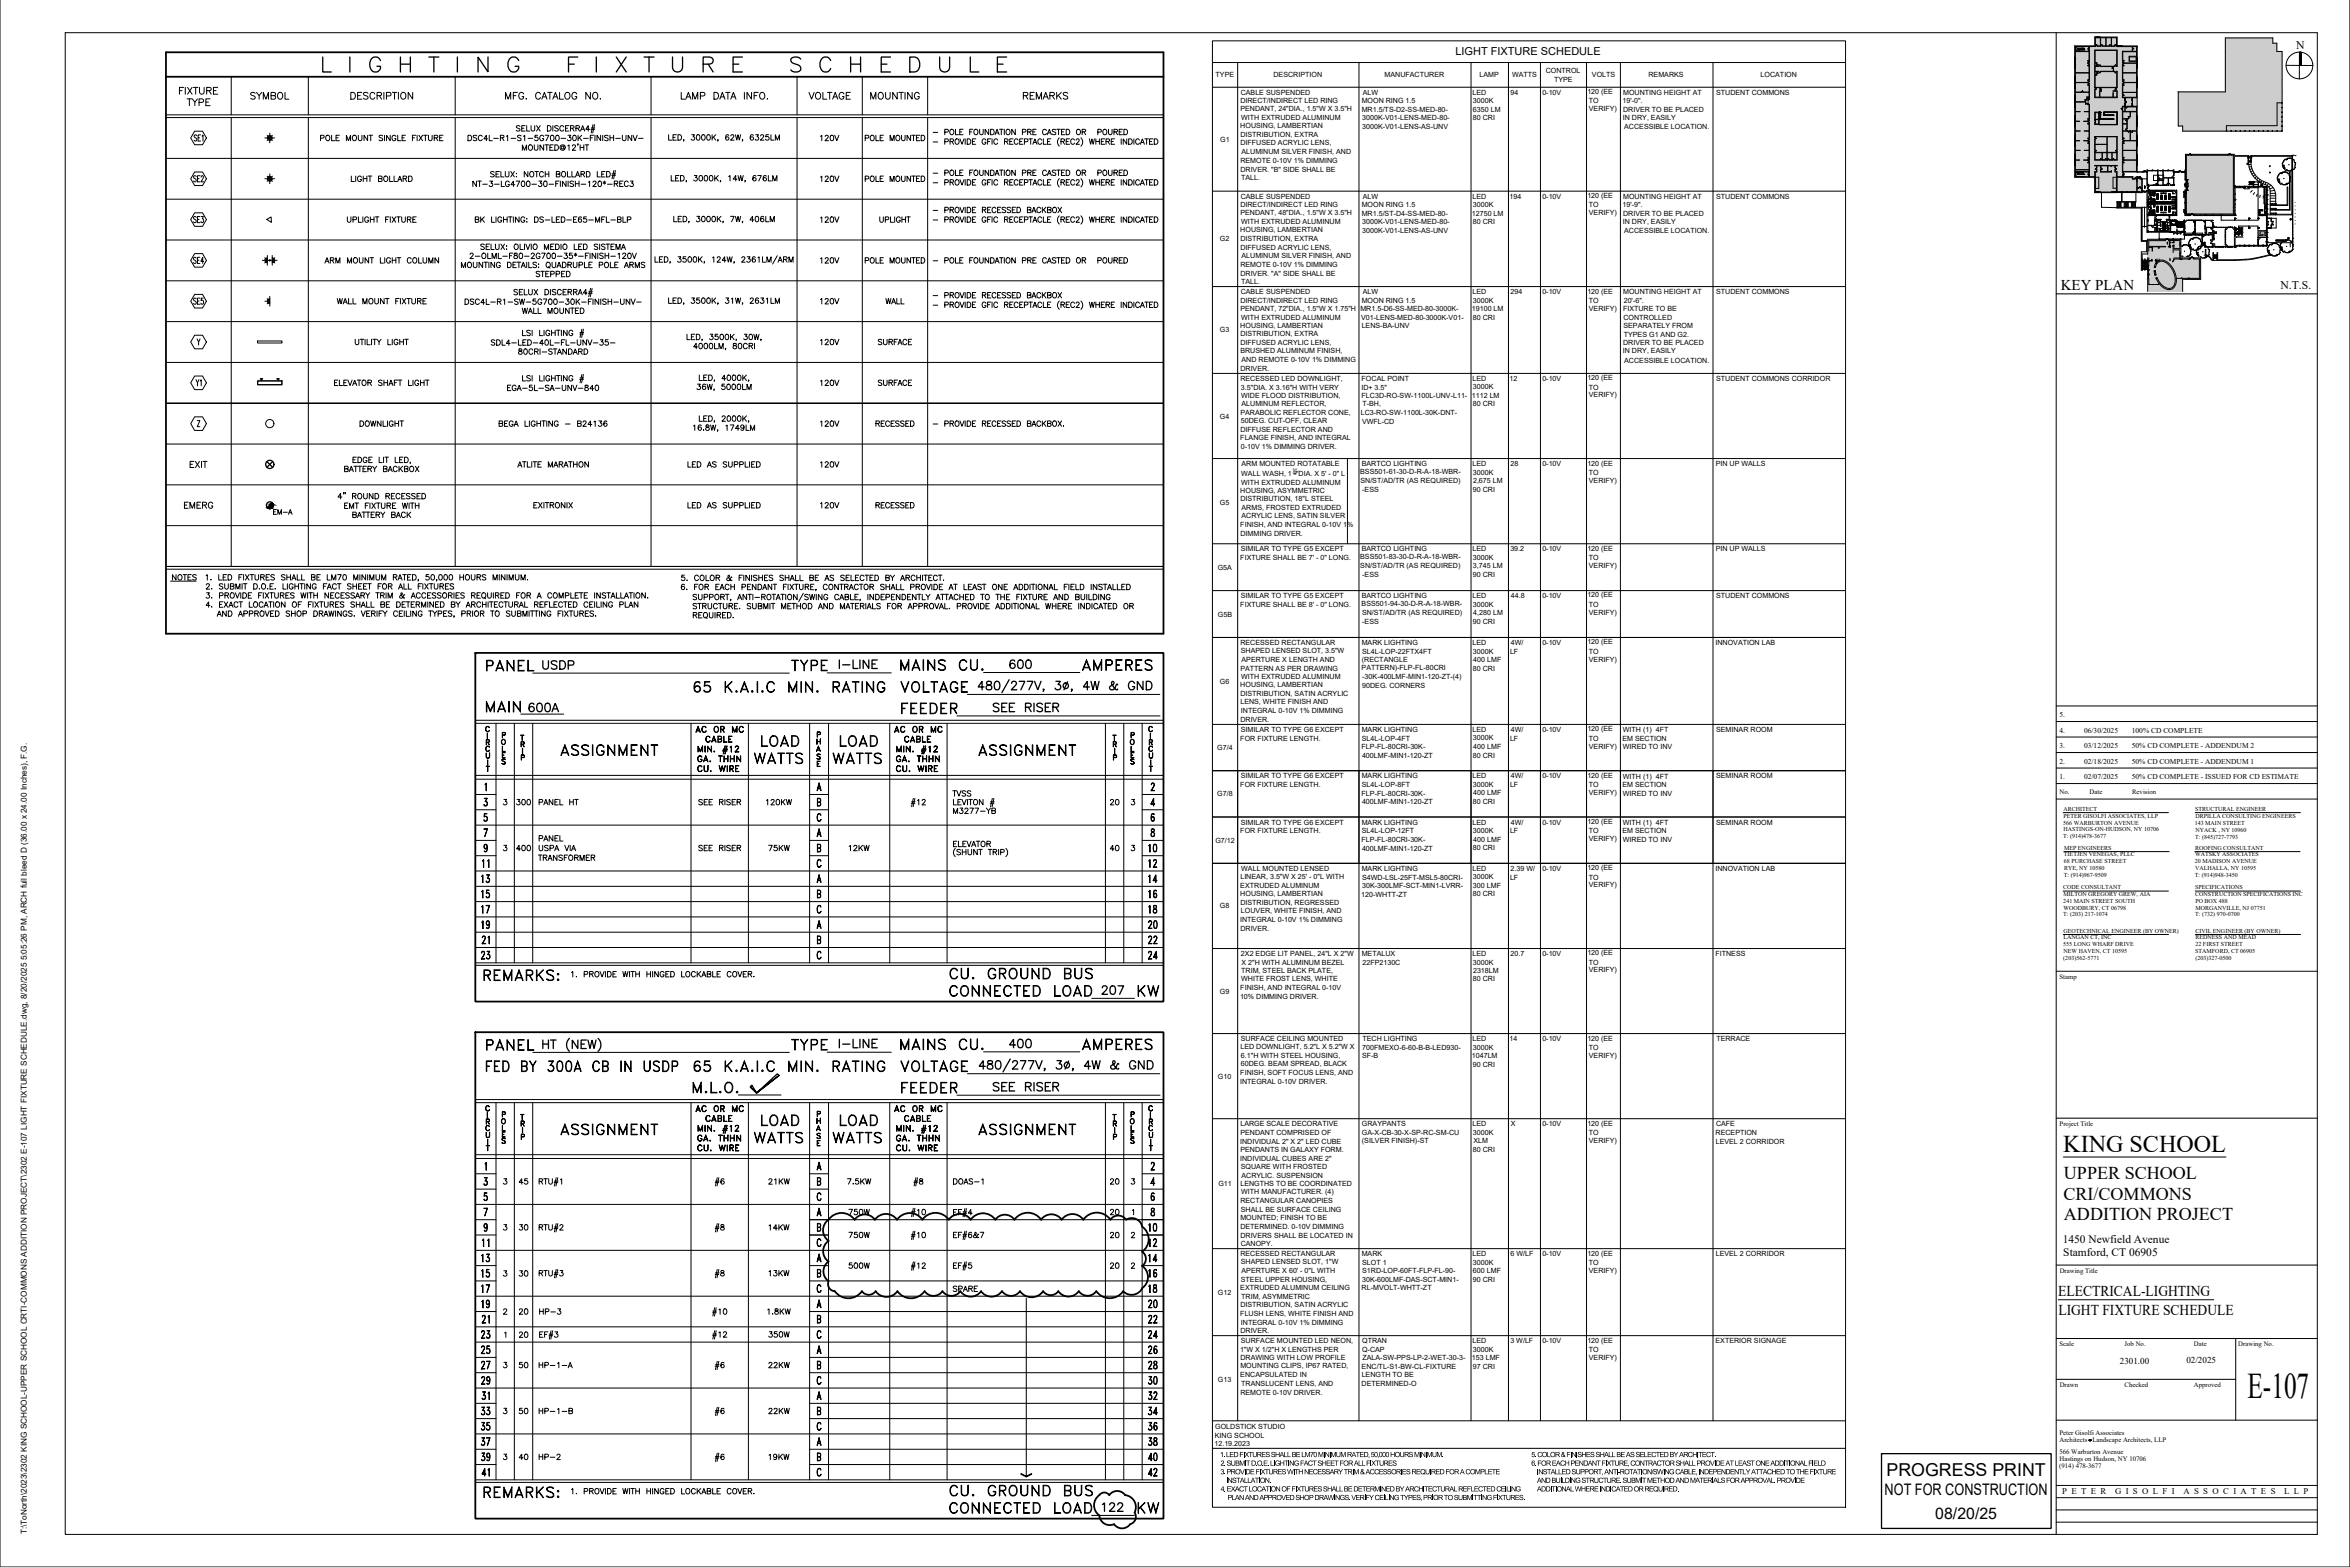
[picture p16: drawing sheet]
<svg xmlns="http://www.w3.org/2000/svg" width="914mm" height="610mm" viewBox="0 0 914 610" stroke-linecap="round" stroke-linejoin="round" font-family="sans-serif">
<defs><g id="words">
<text font-size="14.1" x="874.5" y="543.8">E-107</text>
<text font-size="9.4" x="802.9" y="448.1">KING SCHOOL</text>
<g font-size="7">
<text x="803.1" y="458.6">UPPER SCHOOL</text>
<text x="802.9" y="466.7">CRI/COMMONS</text>
<text x="803.1" y="474.6">ADDITION PROJECT</text>
</g>
<text font-size="6.9" x="734.1" y="574.1">PROGRESS PRINT</text>
<g font-size="6.2">
<text x="733.3" y="581.7">NOT FOR CONSTRUCTION</text>
<text x="753" y="591">08/20/25</text>
</g>
<g font-size="5.9">
<text x="800.9" y="504.4">ELECTRICAL-LIGHTING</text>
<text x="800.9" y="511.7">LIGHT FIXTURE SCHEDULE</text>
</g>
<text font-size="5.8" x="801.9" y="112.8">KEY PLAN</text>
<g font-size="4.6">
<text x="893.5" y="19.1">N</text>
<text x="887.3" y="112.5">N.T.S.</text>
</g>
<g font-size="4.5">
<text x="802.6" y="483.7">1450 Newfield Avenue</text>
<text x="802.9" y="488.8">Stamford, CT 06905</text>
</g>
<text font-size="4.3" x="566.3" y="21.6">LIGHT FIXTURE SCHEDULE</text>
<g font-size="3.5">
<text x="824.8" y="530.5">2301.00</text>
<text x="850.8" y="530.4">02/2025</text>
</g>
<g font-size="3.4">
<text x="802.4" y="581.4">P E T E R</text>
<text x="823" y="581.4">G I S O L F I</text>
<text x="849.6" y="581.4">A S S O C I A T E S</text>
<text x="888.8" y="581.4">L L P</text>
</g>
<text font-size="3.2" x="10.5" y="596.9" transform="rotate(-90 10.5 596.9)">T:\ToNorth\2023\2302 KING SCHOOL-UPPER SCHOOL CRTI-COMMONS ADDITION PROJECT\2302 E-107 LIGHT FIXTURE SCHEDULE.dwg, 8/20/2025 5:05:26 PM, ARCH full bleed D (36.00 x 24.00 Inches), F.G.</text>
<g font-size="2.9">
<text x="801.4" y="279">5.</text>
<text x="801.4" y="285">4.</text>
<text x="810.9" y="285">06/30/2025</text>
<text x="829.5" y="285">100% CD COMPLETE</text>
<text x="801.4" y="291">3.</text>
<text x="810.9" y="291">03/12/2025</text>
<text x="829.5" y="291">50% CD COMPLETE - ADDENDUM 2</text>
<text x="801.4" y="297.1">2.</text>
<text x="810.9" y="297">02/18/2025</text>
<text x="829.5" y="297.1">50% CD COMPLETE - ADDENDUM 1</text>
<text x="801.4" y="303.1">1.</text>
<text x="810.9" y="303.1">02/07/2025</text>
<text x="829.5" y="303.1">50% CD COMPLETE - ISSUED FOR CD ESTIMATE</text>
</g>
<g font-size="2.8">
<text x="601.5" y="28.5">CONTROL</text>
<text x="473" y="30.1">TYPE</text>
<text x="495.5" y="30.1">DESCRIPTION</text>
<text x="538.7" y="30.1">MANUFACTURER</text>
<text x="575.6" y="30.1">LAMP</text>
<text x="588.4" y="30.1">WATTS</text>
<text x="604.7" y="31.8">TYPE</text>
<text x="619.4" y="30.1">VOLTS</text>
<text x="641.4" y="30.1">REMARKS</text>
<text x="685.1" y="30.1">LOCATION</text>
<text x="482.6" y="40.2">DIRECT/INDIRECT LED RING</text>
<text x="482.8" y="36.9">CABLE SUSPENDED</text>
<text x="529.8" y="40.2">MOON RING 1.5</text>
<text x="530.3" y="36.9">ALW</text>
<text x="572.9" y="36.9">LED</text>
<text x="573.1" y="40.2">3000K</text>
<text x="587.7" y="36.9">94</text>
<text x="600.1" y="36.9">0-10V</text>
<text x="617.6" y="36.6">120 (EE</text>
<text x="618.2" y="40.2">TO</text>
<text x="631.4" y="40.2">19'-0&quot;.</text>
<text x="631.6" y="36.9">MOUNTING HEIGHT AT</text>
<text x="667.7" y="36.9">STUDENT COMMONS</text>
<text x="482.6" y="43.3">PENDANT, 24&quot;DIA., 1.5&quot;W X 3.5&quot;H</text>
<text x="483" y="46.8">WITH EXTRUDED ALUMINUM</text>
<text x="529.8" y="43.5">MR1.5/TS-D2-SS-MED-80-</text>
<text x="530" y="46.8">3000K-V01-LENS-MED-80-</text>
<text x="573.1" y="46.8">80 CRI</text>
<text x="573.2" y="43.4">6350 LM</text>
<text x="618.2" y="43.3">VERIFY)</text>
<text x="631.5" y="46.7">IN DRY, EASILY</text>
<text x="631.5" y="43.5">DRIVER TO BE PLACED</text>
<text x="482.6" y="49.9">HOUSING, LAMBERTIAN</text>
<text x="482.6" y="53.3">DISTRIBUTION, EXTRA</text>
<text x="530" y="50.2">3000K-V01-LENS-AS-UNV</text>
<text x="632" y="50.2">ACCESSIBLE LOCATION.</text>
<text x="474.8" y="55.1">G1</text>
<text x="482.6" y="56.6">DIFFUSED ACRYLIC LENS,</text>
<text x="483.1" y="59.9">ALUMINUM SILVER FINISH, AND</text>
<text x="482.6" y="63.4">REMOTE 0-10V 1% DIMMING</text>
<text x="482.6" y="66.8">DRIVER. &quot;B&quot; SIDE SHALL BE</text>
<text x="483" y="70.1">TALL.</text>
<text x="482.8" y="77.3">CABLE SUSPENDED</text>
<text x="530.3" y="77.3">ALW</text>
<text x="572.9" y="77.3">LED</text>
<text x="587.4" y="77.3">194</text>
<text x="600.1" y="77.3">0-10V</text>
<text x="617.6" y="77.1">120 (EE</text>
<text x="631.6" y="77.3">MOUNTING HEIGHT AT</text>
<text x="667.7" y="77.3">STUDENT COMMONS</text>
<text x="482.6" y="80.6">DIRECT/INDIRECT LED RING</text>
<text x="482.6" y="83.8">PENDANT, 48&quot;DIA., 1.5&quot;W X 3.5&quot;H</text>
<text x="529.8" y="80.6">MOON RING 1.5</text>
<text x="529.8" y="83.9">MR1.5/ST-D4-SS-MED-80-</text>
<text x="572.7" y="83.9">12750 LM</text>
<text x="573.1" y="80.6">3000K</text>
<text x="618.2" y="80.6">TO</text>
<text x="618.2" y="83.7">VERIFY)</text>
<text x="631.4" y="80.6">19'-9&quot;.</text>
<text x="631.5" y="83.9">DRIVER TO BE PLACED</text>
<text x="483" y="87.2">WITH EXTRUDED ALUMINUM</text>
<text x="530" y="87.3">3000K-V01-LENS-MED-80-</text>
<text x="573.1" y="87.2">80 CRI</text>
<text x="631.5" y="87.1">IN DRY, EASILY</text>
<text x="474.7" y="93.9">G2</text>
<text x="482.6" y="90.4">HOUSING, LAMBERTIAN</text>
<text x="482.6" y="93.7">DISTRIBUTION, EXTRA</text>
<text x="530" y="90.6">3000K-V01-LENS-AS-UNV</text>
<text x="632" y="90.6">ACCESSIBLE LOCATION.</text>
<text x="482.6" y="97.1">DIFFUSED ACRYLIC LENS,</text>
<text x="483.1" y="100.4">ALUMINUM SILVER FINISH, AND</text>
<text x="482.6" y="103.8">REMOTE 0-10V 1% DIMMING</text>
<text x="482.6" y="107.2">DRIVER. &quot;A&quot; SIDE SHALL BE</text>
<text x="483" y="110.5">TALL.</text>
<text x="482.6" y="117.8">DIRECT/INDIRECT LED RING</text>
<text x="482.8" y="114.5">CABLE SUSPENDED</text>
<text x="529.8" y="117.7">MOON RING 1.5</text>
<text x="530.3" y="114.4">ALW</text>
<text x="572.9" y="114.4">LED</text>
<text x="573.1" y="117.7">3000K</text>
<text x="587.8" y="114.4">294</text>
<text x="600.1" y="114.4">0-10V</text>
<text x="617.6" y="114.2">120 (EE</text>
<text x="618.2" y="117.8">TO</text>
<text x="631.6" y="114.5">MOUNTING HEIGHT AT</text>
<text x="631.8" y="117.8">20'-6&quot;.</text>
<text x="667.7" y="114.5">STUDENT COMMONS</text>
<text x="482.6" y="120.9">PENDANT, 72&quot;DIA., 1.5&quot;W X 1.75&quot;H</text>
<text x="483" y="124.4">WITH EXTRUDED ALUMINUM</text>
<text x="529.3" y="120.9">MR1.5-D6-SS-MED-80-3000K-</text>
<text x="529.6" y="124.4">V01-LENS-MED-80-3000K-V01-</text>
<text x="572.7" y="121">19100 LM</text>
<text x="573.1" y="124.3">80 CRI</text>
<text x="618.2" y="120.8">VERIFY)</text>
<text x="631.5" y="121.1">FIXTURE TO BE</text>
<text x="631.7" y="124.4">CONTROLLED</text>
<text x="474.7" y="129.3">G3</text>
<text x="482.6" y="127.5">HOUSING, LAMBERTIAN</text>
<text x="482.6" y="130.8">DISTRIBUTION, EXTRA</text>
<text x="529.8" y="127.7">LENS-BA-UNV</text>
<text x="631.7" y="127.7">SEPARATELY FROM</text>
<text x="631.8" y="131">TYPES G1 AND G2.</text>
<text x="482.6" y="134.1">DIFFUSED ACRYLIC LENS,</text>
<text x="482.6" y="137.5">BRUSHED ALUMINUM FINISH,</text>
<text x="631.5" y="137.5">IN DRY, EASILY</text>
<text x="631.5" y="134.4">DRIVER TO BE PLACED</text>
<text x="483.1" y="140.9">AND REMOTE 0-10V 1% DIMMING</text>
<text x="632" y="141">ACCESSIBLE LOCATION.</text>
<text x="482.6" y="144.3">DRIVER.</text>
<text x="482.6" y="148.1">RECESSED LED DOWNLIGHT,</text>
<text x="529.8" y="148.3">FOCAL POINT</text>
<text x="572.9" y="148.2">LED</text>
<text x="587.4" y="148.2">12</text>
<text x="600.1" y="148.2">0-10V</text>
<text x="617.6" y="148">120 (EE</text>
<text x="667.7" y="148.3">STUDENT COMMONS CORRIDOR</text>
<text x="482.9" y="151.5">3.5&quot;DIA. X 3.16&quot;H WITH VERY</text>
<text x="483" y="154.7">WIDE FLOOD DISTRIBUTION,</text>
<text x="529.7" y="151.5">ID+ 3.5&quot;</text>
<text x="529.8" y="154.9">FLC3D-RO-SW-1100L-UNV-L11-</text>
<text x="572.7" y="154.8">1112 LM</text>
<text x="573.1" y="151.5">3000K</text>
<text x="618.2" y="151.6">TO</text>
<text x="618.2" y="154.6">VERIFY)</text>
<text x="482.6" y="161.3">PARABOLIC REFLECTOR CONE,</text>
<text x="483.1" y="158">ALUMINUM REFLECTOR,</text>
<text x="529.5" y="161.4">LC3-RO-SW-1100L-30K-DNT-</text>
<text x="530.2" y="157.9">T-BH,</text>
<text x="573.1" y="158.1">80 CRI</text>
<text x="474.7" y="162.8">G4</text>
<text x="482.9" y="164.7">50DEG. CUT-OFF, CLEAR</text>
<text x="530" y="164.8">VWFL-CD</text>
<text x="482.6" y="171.3">FLANGE FINISH, AND INTEGRAL</text>
<text x="482.6" y="168.1">DIFFUSE REFLECTOR AND</text>
<text x="482.9" y="174.8">0-10V 1% DIMMING DRIVER.</text>
<text x="483" y="185.1">WALL WASH, 1 &quot;DIA. X 5' - 0&quot; L</text>
<text x="483.1" y="181.3">ARM MOUNTED ROTATABLE</text>
<text x="529.3" y="184.5">BSS501-61-30-D-R-A-18-WBR-</text>
<text x="529.8" y="181.4">BARTCO LIGHTING</text>
<text x="572.9" y="181.3">LED</text>
<text x="573.1" y="184.6">3000K</text>
<text x="587.8" y="181.3">28</text>
<text x="600.1" y="181.3">0-10V</text>
<text x="617.6" y="181.1">120 (EE</text>
<text x="618.2" y="184.7">TO</text>
<text x="667.6" y="181.4">PIN UP WALLS</text>
<text x="482.6" y="191.7">HOUSING, ASYMMETRIC</text>
<text x="483" y="188.6">WITH EXTRUDED ALUMINUM</text>
<text x="529.4" y="187.8">SN/ST/AD/TR (AS REQUIRED)</text>
<text x="530.1" y="191.3">-ESS</text>
<text x="573.1" y="191.2">90 CRI</text>
<text x="573.2" y="187.7">2,675 LM</text>
<text x="618.2" y="187.8">VERIFY)</text>
<text x="474.7" y="196.6">G5</text>
<text x="482.6" y="195">DISTRIBUTION, 18&quot;L STEEL</text>
<text x="483.1" y="198.4">ARMS, FROSTED EXTRUDED</text>
<text x="483.1" y="201.7">ACRYLIC LENS, SATIN SILVER</text>
<text x="482.6" y="205">FINISH, AND INTEGRAL 0-10V 1%</text>
<text x="482.6" y="208.5">DIMMING DRIVER.</text>
<text x="482.8" y="214.5">SIMILAR TO TYPE G5 EXCEPT</text>
<text x="529.8" y="214.5">BARTCO LIGHTING</text>
<text x="572.9" y="214.5">LED</text>
<text x="587.7" y="214.5">39.2</text>
<text x="600.1" y="214.5">0-10V</text>
<text x="617.6" y="214.2">120 (EE</text>
<text x="667.6" y="214.5">PIN UP WALLS</text>
<text x="473.8" y="221.6">G5A</text>
<text x="482.6" y="217.8">FIXTURE SHALL BE 7' - 0&quot; LONG.</text>
<text x="529.3" y="217.6">BSS501-83-30-D-R-A-18-WBR-</text>
<text x="529.3" y="220.9">SN/ST/AD/TR (AS REQUIRED)</text>
<text x="573.1" y="217.8">3000K</text>
<text x="573.1" y="220.9">3,745 LM</text>
<text x="618.2" y="217.8">TO</text>
<text x="618.2" y="220.9">VERIFY)</text>
<text x="530.1" y="224.5">-ESS</text>
<text x="573.1" y="224.4">90 CRI</text>
<text x="482.8" y="232.7">SIMILAR TO TYPE G5 EXCEPT</text>
<text x="529.8" y="232.8">BARTCO LIGHTING</text>
<text x="572.9" y="232.7">LED</text>
<text x="587.9" y="232.7">44.8</text>
<text x="600.1" y="232.7">0-10V</text>
<text x="617.6" y="232.4">120 (EE</text>
<text x="667.7" y="232.8">STUDENT COMMONS</text>
<text x="473.9" y="239.9">G5B</text>
<text x="482.6" y="236.1">FIXTURE SHALL BE 8' - 0&quot; LONG.</text>
<text x="529.8" y="235.9">BSS501-94-30-D-R-A-18-WBR-</text>
<text x="530" y="239.1">SN/ST/AD/TR (AS REQUIRED)</text>
<text x="573.1" y="236">3000K</text>
<text x="573.3" y="239.1">4,280 LM</text>
<text x="618.2" y="236.1">TO</text>
<text x="618.2" y="239.1">VERIFY)</text>
<text x="530.1" y="242.7">-ESS</text>
<text x="573.1" y="242.6">90 CRI</text>
<text x="482.6" y="251">RECESSED RECTANGULAR</text>
<text x="529.8" y="251">MARK LIGHTING</text>
<text x="572.9" y="251">LED</text>
<text x="587.9" y="251">4W/</text>
<text x="600.1" y="251">0-10V</text>
<text x="617.6" y="250.7">120 (EE</text>
<text x="667.5" y="251">INNOVATION LAB</text>
<text x="482.8" y="254.2">SHAPED LENSED SLOT, 3.5&quot;W</text>
<text x="483.1" y="257.6">APERTURE X LENGTH AND</text>
<text x="529.9" y="257.4">(RECTANGLE</text>
<text x="530" y="254.3">SL4L-LOP-22FTX4FT</text>
<text x="573.1" y="254.3">3000K</text>
<text x="573.3" y="257.6">400 LMF</text>
<text x="587.6" y="254.3">LF</text>
<text x="618.2" y="254.3">TO</text>
<text x="618.2" y="257.4">VERIFY)</text>
<text x="482.6" y="261">PATTERN AS PER DRAWING</text>
<text x="529.8" y="260.7">PATTERN)-FLP-FL-80CRI</text>
<text x="573.1" y="260.9">80 CRI</text>
<text x="474.7" y="265.9">G6</text>
<text x="482.6" y="267.4">HOUSING, LAMBERTIAN</text>
<text x="483" y="264.2">WITH EXTRUDED ALUMINUM</text>
<text x="530" y="267.6">90DEG. CORNERS</text>
<text x="530.1" y="264">-30K-400LMF-MIN1-120-ZT-(4)</text>
<text x="482.6" y="270.7">DISTRIBUTION, SATIN ACRYLIC</text>
<text x="482.6" y="274.1">LENS, WHITE FINISH AND</text>
<text x="482.6" y="280.8">DRIVER.</text>
<text x="482.8" y="277.5">INTEGRAL 0-10V 1% DIMMING</text>
<text x="482.8" y="284.8">SIMILAR TO TYPE G6 EXCEPT</text>
<text x="529.8" y="284.8">MARK LIGHTING</text>
<text x="572.9" y="284.8">LED</text>
<text x="587.9" y="284.8">4W/</text>
<text x="600.1" y="284.8">0-10V</text>
<text x="617.6" y="284.5">120 (EE</text>
<text x="631.5" y="284.9">WITH (1) 4FT</text>
<text x="667.7" y="284.8">SEMINAR ROOM</text>
<text x="473.7" y="291.8">G7/4</text>
<text x="482.6" y="288.1">FOR FIXTURE LENGTH.</text>
<text x="529.8" y="291.5">FLP-FL-80CRI-30K-</text>
<text x="529.9" y="288.1">SL4L-LOP-4FT</text>
<text x="573.1" y="288.1">3000K</text>
<text x="573.3" y="291.3">400 LMF</text>
<text x="587.6" y="288.1">LF</text>
<text x="618.2" y="288.1">TO</text>
<text x="618.2" y="291.2">VERIFY)</text>
<text x="631.3" y="288.2">EM SECTION</text>
<text x="631.5" y="291.5">WIRED TO INV</text>
<text x="530" y="294.9">400LMF-MIN1-120-ZT</text>
<text x="573.1" y="294.7">80 CRI</text>
<text x="482.8" y="302.8">SIMILAR TO TYPE G6 EXCEPT</text>
<text x="529.8" y="302.8">MARK LIGHTING</text>
<text x="572.9" y="302.8">LED</text>
<text x="587.9" y="302.8">4W/</text>
<text x="600.1" y="302.8">0-10V</text>
<text x="617.6" y="302.6">120 (EE</text>
<text x="631.5" y="302.9">WITH (1) 4FT</text>
<text x="667.7" y="302.8">SEMINAR ROOM</text>
<text x="473.6" y="309.8">G7/8</text>
<text x="482.6" y="306.1">FOR FIXTURE LENGTH.</text>
<text x="529.8" y="309.6">FLP-FL-80CRI-30K-</text>
<text x="529.9" y="306.1">SL4L-LOP-8FT</text>
<text x="573.1" y="306.1">3000K</text>
<text x="573.3" y="309.4">400 LMF</text>
<text x="587.6" y="306.1">LF</text>
<text x="618.2" y="306.1">TO</text>
<text x="618.2" y="309.2">VERIFY)</text>
<text x="631.3" y="306.2">EM SECTION</text>
<text x="631.5" y="309.6">WIRED TO INV</text>
<text x="530" y="312.9">400LMF-MIN1-120-ZT</text>
<text x="573.1" y="312.7">80 CRI</text>
<text x="482.8" y="320.8">SIMILAR TO TYPE G6 EXCEPT</text>
<text x="529.8" y="320.8">MARK LIGHTING</text>
<text x="572.9" y="320.8">LED</text>
<text x="587.9" y="320.8">4W/</text>
<text x="600.1" y="320.8">0-10V</text>
<text x="617.6" y="320.6">120 (EE</text>
<text x="631.5" y="320.9">WITH (1) 4FT</text>
<text x="667.7" y="320.8">SEMINAR ROOM</text>
<text x="472.9" y="327.9">G7/12</text>
<text x="482.6" y="324.1">FOR FIXTURE LENGTH.</text>
<text x="529.8" y="327.6">FLP-FL-80CRI-30K-</text>
<text x="529.9" y="324.1">SL4L-LOP-12FT</text>
<text x="573.1" y="324.1">3000K</text>
<text x="573.3" y="327.4">400 LMF</text>
<text x="587.6" y="324.1">LF</text>
<text x="618.2" y="324.1">TO</text>
<text x="618.2" y="327.2">VERIFY)</text>
<text x="631.3" y="324.2">EM SECTION</text>
<text x="631.5" y="327.6">WIRED TO INV</text>
<text x="530" y="330.9">400LMF-MIN1-120-ZT</text>
<text x="573.1" y="330.7">80 CRI</text>
<text x="482.6" y="342">LINEAR, 3.5&quot;W X 25' - 0&quot;L WITH</text>
<text x="483" y="338.9">WALL MOUNTED LENSED</text>
<text x="529.8" y="338.9">MARK LIGHTING</text>
<text x="572.9" y="338.8">LED</text>
<text x="587.8" y="338.9">2.39 W/</text>
<text x="600.1" y="338.8">0-10V</text>
<text x="617.6" y="338.6">120 (EE</text>
<text x="667.5" y="338.9">INNOVATION LAB</text>
<text x="482.6" y="345.4">EXTRUDED ALUMINUM</text>
<text x="530" y="342.2">S4WD-LSL-25FT-MSL5-80CRI-</text>
<text x="530" y="345.5">30K-300LMF-SCT-MIN1-LVRR-</text>
<text x="573.1" y="342.1">3000K</text>
<text x="573.1" y="345.4">300 LMF</text>
<text x="587.6" y="342.2">LF</text>
<text x="618.2" y="342.2">TO</text>
<text x="618.2" y="345.2">VERIFY)</text>
<text x="474.7" y="353.4">G8</text>
<text x="482.6" y="348.6">HOUSING, LAMBERTIAN</text>
<text x="482.6" y="351.9">DISTRIBUTION, REGRESSED</text>
<text x="529.7" y="348.8">120-WHTT-ZT</text>
<text x="573.1" y="348.7">80 CRI</text>
<text x="482.5" y="358.7">INTEGRAL 0-10V 1% DIMMING</text>
<text x="482.9" y="355.2">LOUVER, WHITE FINISH, AND</text>
<text x="482.6" y="362">DRIVER.</text>
<text x="482.9" y="371.8">2X2 EDGE LIT PANEL, 24&quot;L X 2&quot;W</text>
<text x="529.8" y="371.9">METALUX</text>
<text x="572.9" y="371.9">LED</text>
<text x="587.8" y="371.9">20.7</text>
<text x="600.1" y="371.9">0-10V</text>
<text x="617.6" y="371.7">120 (EE</text>
<text x="667.5" y="371.9">FITNESS</text>
<text x="483.1" y="375.2">X 2&quot;H WITH ALUMINUM BEZEL</text>
<text x="530.1" y="375.2">22FP2130C</text>
<text x="573.1" y="375.2">3000K</text>
<text x="618.2" y="375.3">TO</text>
<text x="483" y="378.4">TRIM, STEEL BACK PLATE,</text>
<text x="483" y="381.7">WHITE FROST LENS, WHITE</text>
<text x="573.1" y="381.8">80 CRI</text>
<text x="573.2" y="378.5">2318LM</text>
<text x="618.2" y="378.3">VERIFY)</text>
<text x="474.7" y="386.5">G9</text>
<text x="482.5" y="388.5">10% DIMMING DRIVER.</text>
<text x="482.6" y="385.1">FINISH, AND INTEGRAL 0-10V</text>
<text x="482.8" y="405.1">SURFACE CEILING MOUNTED</text>
<text x="530.2" y="405.1">TECH LIGHTING</text>
<text x="572.9" y="405">LED</text>
<text x="587.4" y="405.1">14</text>
<text x="600.1" y="405.1">0-10V</text>
<text x="617.6" y="404.8">120 (EE</text>
<text x="667.9" y="405.1">TERRACE</text>
<text x="482.6" y="408.3">LED DOWNLIGHT, 5.2&quot;L X 5.2&quot;W X</text>
<text x="482.9" y="411.6">6.1&quot;H WITH STEEL HOUSING,</text>
<text x="530" y="408.4">700FMEXO-6-60-B-B-LED930-</text>
<text x="530" y="411.7">SF-B</text>
<text x="572.7" y="411.6">1047LM</text>
<text x="573.1" y="408.3">3000K</text>
<text x="618.2" y="408.4">TO</text>
<text x="618.2" y="411.5">VERIFY)</text>
<text x="473.9" y="419.7">G10</text>
<text x="482.6" y="418.2">FINISH, SOFT FOCUS LENS, AND</text>
<text x="482.9" y="414.8">60DEG. BEAM SPREAD, BLACK</text>
<text x="573.1" y="415">90 CRI</text>
<text x="482.5" y="421.7">INTEGRAL 0-10V DRIVER.</text>
<text x="617.6" y="437.9">120 (EE</text>
<text x="482.6" y="438.2">LARGE SCALE DECORATIVE</text>
<text x="482.6" y="441.5">PENDANT COMPRISED OF</text>
<text x="529.9" y="438.2">GRAYPANTS</text>
<text x="529.9" y="441.5">GA-X-CB-30-X-SP-RC-SM-CU</text>
<text x="572.9" y="438.2">LED</text>
<text x="573.1" y="441.5">3000K</text>
<text x="587.9" y="438.2">X</text>
<text x="600.1" y="438.1">0-10V</text>
<text x="618.2" y="441.5">TO</text>
<text x="667.5" y="441.5">RECEPTION</text>
<text x="667.7" y="438.2">CAFE</text>
<text x="482.5" y="444.9">INDIVIDUAL 2&quot; X 2&quot; LED CUBE</text>
<text x="482.6" y="448.2">PENDANTS IN GALAXY FORM.</text>
<text x="529.9" y="444.6">(SILVER FINISH)-ST</text>
<text x="573.1" y="448.1">80 CRI</text>
<text x="573.3" y="444.8">XLM</text>
<text x="618.2" y="444.6">VERIFY)</text>
<text x="667.6" y="444.9">LEVEL 2 CORRIDOR</text>
<text x="482.5" y="451.5">INDIVIDUAL CUBES ARE 2&quot;</text>
<text x="482.8" y="454.8">SQUARE WITH FROSTED</text>
<text x="474.1" y="461.5">G11</text>
<text x="482.6" y="461.5">LENGTHS TO BE COORDINATED</text>
<text x="483.1" y="458.2">ACRYLIC. SUSPENSION</text>
<text x="483" y="464.5">WITH MANUFACTURER. (4)</text>
<text x="482.6" y="468.1">RECTANGULAR CANOPIES</text>
<text x="482.8" y="471.4">SHALL BE SURFACE CEILING</text>
<text x="482.6" y="474.6">MOUNTED; FINISH TO BE</text>
<text x="482.6" y="478.1">DETERMINED. 0-10V DIMMING</text>
<text x="482.6" y="481.4">DRIVERS SHALL BE LOCATED IN</text>
<text x="482.8" y="484.7">CANOPY.</text>
<text x="482.6" y="488.8">RECESSED RECTANGULAR</text>
<text x="482.8" y="491.9">SHAPED LENSED SLOT, 1&quot;W</text>
<text x="529.8" y="488.7">MARK</text>
<text x="572.9" y="488.7">LED</text>
<text x="573.1" y="492">3000K</text>
<text x="587.7" y="488.8">6 W/LF</text>
<text x="600.1" y="488.7">0-10V</text>
<text x="617.6" y="488.5">120 (EE</text>
<text x="667.6" y="488.8">LEVEL 2 CORRIDOR</text>
<text x="483.1" y="495.3">APERTURE X 60' - 0&quot;L WITH</text>
<text x="530" y="492.1">SLOT 1</text>
<text x="530" y="495.4">S1RD-LOP-60FT-FLP-FL-90-</text>
<text x="573.2" y="495.3">600 LMF</text>
<text x="618.2" y="492.1">TO</text>
<text x="618.2" y="495.2">VERIFY)</text>
<text x="473.9" y="503.6">G12</text>
<text x="482.6" y="502">EXTRUDED ALUMINUM CEILING</text>
<text x="482.8" y="498.5">STEEL UPPER HOUSING,</text>
<text x="529.8" y="502">RL-MVOLT-WHTT-ZT</text>
<text x="530" y="498.7">30K-600LMF-DAS-SCT-MIN1-</text>
<text x="573.1" y="498.7">90 CRI</text>
<text x="482.6" y="508.5">DISTRIBUTION, SATIN ACRYLIC</text>
<text x="483" y="505.2">TRIM, ASYMMETRIC</text>
<text x="482.6" y="511.8">FLUSH LENS, WHITE FINISH AND</text>
<text x="482.8" y="515.3">INTEGRAL 0-10V 1% DIMMING</text>
<text x="482.6" y="518.6">DRIVER.</text>
<text x="482.5" y="525.9">1&quot;W X 1/2&quot;H X LENGTHS PER</text>
<text x="482.8" y="522.4">SURFACE MOUNTED LED NEON,</text>
<text x="530" y="522.5">QTRAN</text>
<text x="530" y="525.8">Q-CAP</text>
<text x="572.9" y="522.5">LED</text>
<text x="573.1" y="525.8">3000K</text>
<text x="587.7" y="522.6">3 W/LF</text>
<text x="600.1" y="522.5">0-10V</text>
<text x="617.6" y="522.3">120 (EE</text>
<text x="618.2" y="525.9">TO</text>
<text x="667.5" y="522.6">EXTERIOR SIGNAGE</text>
<text x="482.6" y="529.3">DRAWING WITH LOW PROFILE</text>
<text x="482.6" y="532.4">MOUNTING CLIPS, IP67 RATED,</text>
<text x="529.8" y="532.6">ENC/TL-S1-BW-CL-FIXTURE</text>
<text x="530.2" y="529.3">ZALA-SW-PPS-LP-2-WET-30-3-</text>
<text x="572.7" y="529.1">153 LMF</text>
<text x="573.1" y="532.4">97 CRI</text>
<text x="618.2" y="528.9">VERIFY)</text>
<text x="473.9" y="537.5">G13</text>
<text x="482.6" y="535.9">ENCAPSULATED IN</text>
<text x="483" y="539">TRANSLUCENT LENS, AND</text>
<text x="529.8" y="539.2">DETERMINED-O</text>
<text x="529.8" y="535.9">LENGTH TO BE</text>
<text x="482.6" y="542.5">REMOTE 0-10V DRIVER.</text>
<text x="472.8" y="555.9">GOLDSTICK STUDIO</text>
<text x="472.5" y="562.5">12.19.2023</text>
<text x="472.7" y="559.3">KING SCHOOL</text>
<text x="474.7" y="566.8">1. LED FIXTURES SHALL BE LM70 MINIMUM RATED, 50,000 HOURS MINIMUM.</text>
<text x="595.8" y="566.8">5. COLOR &amp; FINISHES SHALL BE AS SELECTED BY ARCHITECT.</text>
<text x="474.9" y="573.5">3. PROVIDE FIXTURES WITH NECESSARY TRIM &amp; ACCESSORIES REQUIRED FOR A COMPLETE</text>
<text x="474.9" y="570.2">2. SUBMIT D.O.E. LIGHTING FACT SHEET FOR ALL FIXTURES</text>
<text x="595.8" y="570.2">6. FOR EACH PENDANT FIXTURE, CONTRACTOR SHALL PROVIDE AT LEAST ONE ADDITIONAL FIELD</text>
<text x="596.9" y="573.5">INSTALLED SUPPORT, ANTI-ROTATION/SWING CABLE, INDEPENDENTLY ATTACHED TO THE FIXTURE</text>
<text x="475" y="580.2">4. EXACT LOCATION OF FIXTURES SHALL BE DETERMINED BY ARCHITECTURAL REFLECTED CEILING</text>
<text x="475.9" y="576.9">INSTALLATION.</text>
<text x="596.9" y="576.9">AND BUILDING STRUCTURE. SUBMIT METHOD AND MATERIALS FOR APPROVAL. PROVIDE</text>
<text x="596.9" y="580.2">ADDITIONAL WHERE INDICATED OR REQUIRED.</text>
<text x="476.1" y="583.5">PLAN AND APPROVED SHOP DRAWINGS. VERIFY CEILING TYPES, PRIOR TO SUBMITTING FIXTURES.</text>
</g>
<g font-size="2.6">
<text x="801.4" y="308.9">No.</text>
<text x="813.1" y="308.9">Date</text>
<text x="829.6" y="309">Revision</text>
<text x="801.3" y="380.8">Stamp</text>
<text x="801.4" y="438">Project Title</text>
<text x="801.4" y="495.1">Drawing Title</text>
<text x="801.3" y="523.7">Scale</text>
<text x="826.7" y="523.7">Job No.</text>
<text x="853.7" y="523.7">Date</text>
<text x="870.9" y="523.7">Drawing No.</text>
<text x="801.4" y="539.6">Drawn</text>
<text x="826.7" y="539.6">Checked</text>
<text x="853.7" y="539.6">Approved</text>
<text x="801.3" y="558.3">Peter Gisolfi Associates</text>
<text x="801.3" y="560.8">Architects</text>
<text x="814.2" y="560.8">Landscape Architects, LLP</text>
<text x="801.3" y="565.8">566 Warburton Avenue</text>
<text x="801.4" y="568.4">Hastings on Hudson, NY 10706</text>
<text x="801.3" y="571.2">(914) 478-3677</text>
</g>
<g font-size="2.3">
<text x="802.9" y="315.5">ARCHITECT</text>
<text x="854.1" y="315.6">STRUCTURAL ENGINEER</text>
<text x="802.8" y="320.8">566 WARBURTON AVENUE</text>
<text x="802.9" y="318.2">PETER GISOLFI ASSOCIATES, LLP</text>
<text x="802.9" y="323.5">HASTINGS-ON-HUDSON, NY 10706</text>
<text x="854" y="320.9">143 MAIN STREET</text>
<text x="854.2" y="318.2">DRPILLA CONSULTING ENGINEERS</text>
<text x="854.3" y="323.5">NYACK , NY 10960</text>
<text x="802.8" y="326.2">T: (914)478-3677</text>
<text x="854.2" y="326.2">T: (845)727-7793</text>
<text x="803.1" y="335.8">68 PURCHASE STREET</text>
<text x="803.1" y="333.2">TIETJEN VENEGAS, PLLC</text>
<text x="803.1" y="330.5">MEP ENGINEERS</text>
<text x="854.1" y="335.8">20 MADISON AVENUE</text>
<text x="854.1" y="330.5">ROOFING CONSULTANT</text>
<text x="854.1" y="333.2">WATSKY ASSOCIATES</text>
<text x="803.1" y="341.2">T: (914)967-9509</text>
<text x="803.1" y="338.5">RYE, NY 10580</text>
<text x="854.1" y="341.2">T: (914)948-3450</text>
<text x="854.1" y="338.5">VALHALLA, NY 10595</text>
<text x="802.8" y="345.9">CODE CONSULTANT</text>
<text x="854.1" y="345.9">SPECIFICATIONS</text>
<text x="802.9" y="351.2">241 MAIN STREET SOUTH</text>
<text x="802.9" y="348.5">MILTON GREGORY GREW, AIA</text>
<text x="802.9" y="353.8">WOODBURY, CT 06798</text>
<text x="854.2" y="348.5">CONSTRUCTION SPECIFICATIONS INC</text>
<text x="854.2" y="351.2">PO BOX 488</text>
<text x="854.2" y="353.8">MORGANVILLE, NJ 07751</text>
<text x="802.8" y="356.5">T: (203) 217-1074</text>
<text x="854.2" y="356.5">T: (732) 970-0700</text>
<text x="802.9" y="362.8">GEOTECHNICAL ENGINEER (BY OWNER)</text>
<text x="802.9" y="365.5">LANGAN CT, INC</text>
<text x="854.2" y="362.8">CIVIL ENGINEER (BY OWNER)</text>
<text x="854.3" y="365.5">REDNESS AND MEAD</text>
<text x="802.8" y="368.1">555 LONG WHARF DRIVE</text>
<text x="803" y="370.8">NEW HAVEN, CT 10595</text>
<text x="854.2" y="370.8">STAMFORD, CT 06905</text>
<text x="854.3" y="368.1">22 FIRST STREET</text>
<text x="802.9" y="373.4">(203)562-5771</text>
<text x="854.2" y="373.4">(203)327-0500</text>
</g>
<text font-size="1.9" x="503.2" y="182" transform="rotate(90 503.2 182)">38</text>
</g></defs>
<!-- layer: PDF_0 -->
<g fill="none" stroke="#000" stroke-width=".39">
<path d="M471.8 15.9h246.3v570.5h-246.3zM471.8 24.3h246.3M471.8 33.9h246.3M481.6 24.3v528.4M528.8 24.3v528.4M572.4 24.3v528.4M587 24.3v528.4M599.4 24.3v528.4M617.3 24.3v528.4M630.5 24.3v528.4M666.5 24.3v528.4M471.8 74.4h246.3"/>
<path d="M471.8 111.5h246.3M471.8 145.3h246.3M471.8 178.4h246.3M503.4 184.4h.9M471.8 211.5h246.3M471.8 229.8h246.3M471.8 248h246.3M471.8 281.8h246.3M471.8 299.8h246.3M471.8 317.8h246.3M471.8 335.9h246.3M471.8 369h246.3"/>
<path d="M471.8 402.1h246.3M471.8 435.2h246.3M471.8 485.8h246.3M471.8 519.6h246.3M471.8 552.7h246.3M471.8 563.4h246.3"/>
</g>
<!-- layer: PDF_Text -->
<g fill="#000">
<path d="M492.3 574.9h.3l1 1.5v-1.5h.3v2h-.3l-1-1.6v1.6h-.3zM494.1 576.6h.3v.3h-.3zM528.7 568.2h.2v1.8h1v.2h-1.2zM529.9 568.2h.3v1.8h1v.2h-1.3zM531.8 568.2h1.3v.2h-1v.6h.9v.3h-.9v.9h-.3zM533.3 568.2h.2v2h-.2zM533.7 568.2h.3l.5 .7 .5-.7h.3l-.7 .9 .8 1.1h-.3l-.6-.9-.6 .9h-.3l.7-1zM535.2 568.2h1.6v.2h-.7v1.8h-.2v-1.8h-.7zM536.8 568.2h.3v1.5l.4 .3 .5-.2 .1-1.6h.3v1.4l-.3 .5-.7 .1-.5-.3zM540.3 568.2h1.5v.2h-1.2v.6h1.1v.3h-1.1v.7h1.2v.2h-1.5zM542.1 568.4l.6-.2 .5 .2 .2 .3-.7-.3-.5 .2v.3l1.1 .4-.1 .8-.7 .1-.5-.3-.2-.3 .7 .4 .7-.3-1.1-.7zM544.8 564.9h.3v1.4l.3 .3 .6-.1 .1-1.6h.3l-.3 1.8-.7 .2-.5-.3z"/>
<path d="M548.4 565.1l.5-.3 .7 .2 .1 .4-.6-.4-.6 .3 1.2 .7-.1 .7-.7 .2-.6-.3-.1-.4 .7 .4 .7-.3-1.2-.6zM550.4 564.9h.4l.6 1.6 .6-1.6h.3v1.9h-.2v-1.6l-.6 1.6h-.2l-.6-1.6v1.6h-.3zM552.6 564.9h.2v1.9h-.2zM553 564.9h.3l1 1.5v-1.5h.3v1.9h-.3l-1-1.5v1.5h-.3zM554.8 564.9h.3v1.9h-.3zM555.3 564.9h.4l.6 1.6 .6-1.6h.3v1.9h-.3v-1.6l-.5 1.6h-.3l-.5-1.6v1.6h-.3zM557.4 564.9h.3v1.4l.3 .3 .6-.1 .1-1.6h.2v1.4l-.3 .5-.6 .1-.5-.3zM559.1 564.9h.4l.6 1.6 .6-1.6h.3v1.9h-.2v-1.6l-.6 1.6h-.2l-.6-1.6v1.6h-.3zM561.2 566.6h.3v.2h-.3zM562.7 571.5h1.3v.3h-1.1v.6h1v.2h-1v.9h-.2zM570.5 571.8l.7-.3 .7 .3 .2 .3h-.3l-.3-.3h-.5l-.4 .6 .1 .6 .4 .3 1-.4-.3 .5-.7 .2-.5-.3-.3-.7zM574.1 571.5h.4l.5 1.7 .6-1.7h.4v2h-.3v-1.6l-.6 1.6h-.2l-.6-1.7v1.7h-.2z"/>
<path d="M575.5 578.5l.8-.3 .6 .3 .1 .3h-.3l-.2-.3-.6-.1-.4 .6 .1 .6 .4 .4 1-.4-.3 .5-.7 .1-.6-.3-.2-.9zM577.7 571.5h.3v1.8h1v.2h-1.3zM579.1 571.5h1.4v.3h-1.2v.6h1.1v.2h-1.1v.7h1.2v.2h-1.4zM580.5 571.5h1.6v.3h-.7v1.7h-.2v-1.7h-.7zM582.1 571.5h1.5v.3h-1.2v.6h1.1v.2h-1.1v.7h1.2v.2h-1.5zM582.5 578.5l.7-.3 .7 .3 .2 .3h-.3l-.3-.4-.5 .1-.4 .6 .2 .7 .3 .2 1-.4-.3 .5-.7 .1-.5-.3-.3-.6zM590.1 578.5l.6-.3 .7 .2 .2 .4h-.2l-.3-.4-.7 .1-.3 .9 .3 .5 .5 .1 .5-.2v-.4h-.6v-.2h.9v.7l-.7 .3-.8-.1-.4-.7zM645.4 578.2h.2l.1 1.6 .3 .2 .6-.2 .1-1.6h.2v1.4l-.3 .5-.6 .1-.5-.3zM651.2 564.9h.4l.5 .9 .6-.9h.4l-.8 1.1v.8h-.3v-.8zM657.1 565.1l.6-.3 .7 .3 .2 .3-.3 .1-.3-.4h-.5l-.4 .6 .4 .9 1.1-.4-.3 .5-.7 .2-.5-.3-.3-.8zM658.7 564.9h.3v.8h1v-.8h.3v1.9h-.3v-.9h-1v.9h-.3zM660.5 564.9h.3v1.9h-.3z"/>
<path d="M660.8 564.9h1.6v.2h-.7v1.7h-.2v-1.7h-.7zM662.4 564.9h1.5v.2h-1.2v.6h1.1v.2h-1.1v.7h1.2v.2h-1.5zM664.2 565.1l.8-.3 .6 .3 .1 .3-.3 .1-.3-.4h-.5l-.4 .5 .4 1 1.1-.4-.3 .5-.7 .2-.6-.4-.1-.8zM665.6 564.9h1.6v.2h-.6v1.7h-.3v-1.7h-.7zM667.3 566.6h.3v.2h-.3zM685.8 574.9h.3l.6 1.7 .6-1.7h.3l-.8 2h-.3zM687 568.2h1.4v.2h-1.2v.6h1.1v.3h-1.1v.7h1.2v.2h-1.4zM689.2 574.9h.2v1.7h1v.3h-1.2zM689.5 571.5h.3v.8h1v-.8h.2v2h-.2v-.9h-1v.9h-.3zM690.5 576.6h.3v.3h-.3zM691.2 571.5h1.5v.3h-1.2v.6h1.1v.2h-1.1v.7h1.2v.2h-1.5zM694.3 568.2h.2v2h-.2z"/>
<path d="M694.6 568.2h1.6v.2h-.7v1.8h-.3v-1.8h-.6zM695 571.5h1.6v.3h-.7v1.7h-.3v-1.7h-.6zM696.2 568.2h.3v2h-.3zM696.6 574.9h.3l.6 1.7 .7-1.7h.2l-.7 2h-.3zM698.5 574.9h.2v2h-.2zM698.6 568.2h.3l1 1.6v-1.6h.3v2h-.3l-1-1.6v1.6h-.3zM698.9 571.5h1.5v.3h-.6v1.7h-.3v-1.7h-.6zM700.5 571.5h.2v.8h1.1v-.8h.2v2h-.2v-.9h-1.1v.9h-.2zM700.7 574.9h1.5v.2h-1.2v.6h1.1v.3h-1.1v.6h1.2v.3h-1.5zM702 568.2h.2v1.8h1v.2h-1.2zM702.2 571.5h1.5v.3h-1.2v.6h1.1v.2h-1.1v.7h1.2v.2h-1.5zM703.8 568.2h1.4v.2h-1.1v.6h.9v.3h-.9v.9h-.3z"/>
<path d="M704.4 571.5h1.3v.3h-1.1v.6h1v.2h-1v.9h-.2zM705.3 568.2h.3v2h-.3zM705.8 568.2h1.4v.2h-1.1v.6h1.1v.3h-1.1v.7h1.2v.2h-1.5zM705.8 571.5h.3v2h-.3zM706.2 571.5h.3l.6 .8 .8-.8-.7 1 .8 1h-.4l-.5-.8-.6 .8h-.4l.8-1zM707.4 568.2h.3v1.8h.9v.2h-1.2zM707.8 571.5h1.6v.3h-.7v1.7h-.3v-1.7h-.6zM709.4 571.5h.3v1.5l.3 .3 .6-.1 .1-1.7h.2v1.5l-.3 .5h-.7l-.4-.3zM712.9 571.5h1.5v.3h-1.2v.6h1.1v.2h-1.1v.7h1.2v.2h-1.5zM567.5 581.6h.3v1.5l.4 .3 .6-.3v-1.5h.3v1.4l-.3 .5-.6 .1-.6-.3zM569.4 578.2h1.4v.3h-1.2v.6h1.1v.2h-1.1v.7h1.2v.2h-1.4zM570.9 581.6h.4l.5 1.7 .6-1.7h.4v1.9h-.3v-1.6l-.6 1.6h-.2l-.6-1.6v1.6h-.2z"/>
<path d="M571 578.2h1.3v.3h-1.1v.6h1v.2h-1v.9h-.2zM572.4 578.2h.3v1.8h.9v.2h-1.2zM573 581.6h.3v1.9h-.3zM573.7 578.2h1.5v.3h-1.2v.6h1.1v.2h-1.1v.7h1.2v.2h-1.5zM573.3 581.6h1.6v.2h-.6v1.7h-.3v-1.7h-.7zM574.8 581.6h1.5v.2h-.6v1.7h-.3v-1.7h-.6zM576.4 581.6h.3v1.9h-.3zM576.9 581.6h.3l1 1.5v-1.5h.3v1.9l-1.3-1.5v1.5h-.3zM576.9 578.2h1.6v.3h-.7v1.7h-.2v-1.7h-.7zM578.5 578.2h1.5v.3h-1.2v.6h1.1v.2h-1.1v.7h1.2v.2h-1.5zM578.8 581.9l.7-.4 .7 .2 .2 .4-.2 .1-.4-.4-.6 .1-.3 .8 .2 .5 .6 .2 .5-.3v-.3h-.6v-.3h.8v.8l-.6 .3-1-.3-.2-.5zM581.1 581.6h1.4v.2h-1.1v.6h.9v.3h-.9v.8h-.3z"/>
<path d="M582.6 581.6h.3v1.9h-.3zM583 581.6h.3l.5 .7 .8-.7-.7 .9 .8 1h-.3l-.6-.8-.6 .8h-.3l.7-1zM584.2 578.2h1.4v.3h-1.1v.6h1.1v.2h-1.1v.7h1.2v.2h-1.5zM584.5 581.6h1.6v.2h-.7v1.7h-.2v-1.7h-.7zM585.8 578.2h.3v2h-.3zM586.3 578.2h.3v1.8h.9v.2h-1.2zM586.1 581.6h.3v1.5l.4 .3 .6-.3v-1.5h.3v1.4l-.3 .5-.6 .1-.5-.3zM587.7 578.2h.2v2h-.2zM588.1 578.2h.3l1 1.6v-1.6h.3v2h-.3l-1-1.5v1.5h-.3zM589.7 581.6h1.4v.2h-1.2v.6h1.1v.2h-1.1v.7h1.2v.2h-1.4zM591.4 581.7l.7-.2 .5 .3 .1 .3-.6-.3-.6 .2 1.2 .7-.2 .8-.8 .1-.5-.4v-.3l.7 .5 .6-.3-1.2-.8zM592.9 583.3h.3v.2h-.3z"/>
<path d="M641.8 578.2h1.5v.3h-1.2v.6h1.1v.2h-1.1v.7h1.2v.2h-1.5zM647.2 578.2h.2v2h-.2zM649.4 578.2h1.4v.3h-1.1v.6h1.1v.2h-1.1v.7h1.2v.2h-1.5zM652.8 579.9h.3v.3h-.3z"/>
<path d="M490.3 575.9a1 1 0 0 1 2 0 1 1 0 0 1-2 0zM490.6 575.9a.75 .75 0 0 0 1.5 0 .75 .75 0 0 0-1.5 0z"/>
<path d="M538.6 568.2l1.4 .1 .1 .7-.5 .3 .7 .9h-.3l-.7-.9h-.5v.9h-.2zM538.8 568.4v.7l1.1-.2-.2-.5z"/>
<path d="M542.8 565.8a1 1 0 0 1 2 0 1 1 0 0 1-2 0zM543.1 565.8a.75 .75 0 0 0 1.5 0 .75 .75 0 0 0-1.5 0z"/>
<path d="M546.5 564.9l1.5 .2 .1 .5-.5 .3 .7 .9h-.3l-.8-.8h-.4v.8h-.3zM546.8 565.1v.6l1-.1-.1-.5z"/>
<path d="M564 572.5a1 1 0 0 1 2 0 1 1 0 0 1-2 0zM564.3 572.5a.75 .75 0 0 0 1.5 0 .75 .75 0 0 0-1.5 0z"/>
<path d="M566 571.5l1.4 .2 .1 .6-.5 .3 .8 .9h-.4l-.7-.9h-.4v.9h-.3zM566.3 571.8v.6l1-.2-.2-.4z"/>
<path d="M568.8 571.5h.3l.8 2h-.3l-.2-.6h-.8l-.3 .6h-.2zM569 571.8l-.4 .9h.7z"/>
<path d="M572.1 572.5a1 1 0 0 1 2 0 1 1 0 0 1-2 0zM572.4 572.5a.75 .75 0 0 0 1.5 0 .75 .75 0 0 0-1.5 0z"/>
<path d="M576.2 571.5l1.1 .1 .4 .5-.2 .5-1.1 .1v.8h-.2zM576.4 571.8v.7l1-.2-.2-.5z"/>
<path d="M643.7 578.4l.7-.2 .6 .3 .2 .9-.3 .6 .3 .4-1.6-.5-.2-.9zM643.8 578.6l-.1 1.1 .8 .3-.1-.3 .3 .2 .2-.3v-.8l-.5-.4z"/>
<path d="M654.1 564.9h.3l.8 1.9h-.3l-.2-.6h-.9l-.2 .6h-.2zM654.2 565.1l-.3 .9h.7z"/>
<path d="M655.2 564.9l1.5 .2v.5l-.5 .3 .7 .9h-.3l-.7-.8h-.5v.8h-.2zM655.4 565.1v.6l1.1-.1-.2-.5z"/>
<path d="M680.7 574.9h1.1l.4 .5-.2 .5-1 .2v.8h-.3zM681 575.1v.7l.9-.2-.1-.5z"/>
<path d="M682.3 574.9l1.5 .2 .1 .6-.6 .3 .8 .9h-.4l-.7-.9h-.4v.9h-.3zM682.6 575.1v.7l1-.2-.2-.5z"/>
<path d="M684 575.9a1 1 0 0 1 2 0 1 1 0 0 1-2 0zM684.3 575.9a.75 .75 0 0 0 1.5 0 .75 .75 0 0 0-1.5 0z"/>
<path d="M688.1 574.9h.3l.8 2h-.3l-.2-.6h-.8l-.3 .6h-.2zM688.3 575.1l-.4 1h.7z"/>
<path d="M689.6 568.2h.3l.8 2h-.3l-.2-.6h-.8l-.3 .6h-.2zM689.8 568.4l-.4 1h.7z"/>
<path d="M690.7 568.2l1.4 .3 .2 .9-.3 .6-1.3 .2zM691 568.4v1.6l.8-.1 .3-.5-.1-.7z"/>
<path d="M691.5 574.9h1.2l.4 .5-.3 .6-1 .1v.8h-.3zM691.8 575.1v.7l1-.2-.1-.4z"/>
<path d="M692.5 568.2l1.4 .3 .2 .9-.4 .7-1.2 .1zM692.7 568.4v1.6l.9-.1 .1-1.2z"/>
<path d="M692.8 571.5l1.5 .3 .2 .9-.4 .7-1.3 .1zM693.1 571.8v1.5l.8-.1 .2-1.2z"/>
<path d="M693.1 574.9l1.5 .2 .1 .6-.5 .3 .7 .9h-.3l-.7-.9h-.5v.9h-.3zM693.4 575.1v.7l1-.2-.2-.5z"/>
<path d="M694.8 575.9a1 1 0 0 1 2 0 1 1 0 0 1-2 0zM695.1 575.9a.75 .75 0 0 0 1.5 0 .75 .75 0 0 0-1.5 0z"/>
<path d="M696.5 572.5a1 1 0 0 1 2 0 1 1 0 0 1-2 0zM696.8 572.5a.75 .75 0 0 0 1.5 0 .75 .75 0 0 0-1.5 0z"/>
<path d="M696.6 569.2a1 1 0 0 1 2 0 1 1 0 0 1-2 0zM696.9 569.2a.75 .75 0 0 0 1.5 0 .75 .75 0 0 0-1.5 0z"/>
<path d="M698.9 574.9h1.1l.4 .3 .2 .8-.3 .7-1.4 .2zM699.2 575.1v1.5h.8l.3-.6-.1-.6z"/>
<path d="M700.9 568.2h.3l.8 2h-.3l-.2-.6h-.8l-.3 .6h-.2zM701.1 568.4l-.4 1h.7z"/>
<path d="M708.7 568.2l1.5 .3 .1 .9-.4 .7-1.2 .1zM709 568.4v1.6l.8-.1 .2-1.2z"/>
<path d="M711.2 571.5l1.4 .2 .1 .6-.5 .3 .7 .9h-.3l-.7-.9h-.5v.9h-.2zM711.4 571.8v.6l1-.2-.2-.4z"/>
<path d="M567.6 578.2l1.5 .2 .1 .6-.6 .3 .8 .9h-.4l-.7-.9h-.4v.9h-.3zM567.9 578.4v.7l1-.1-.1-.5z"/>
<path d="M569.3 581.6l1.3 .2-.2 .7 .4 .4-.2 .5-1.3 .1zM569.5 581.8v.6l.9-.2-.1-.4zM569.5 582.6v.7l1-.1-.1-.5z"/>
<path d="M580.1 578.2l1.1 .1 .4 .2 .2 1-.4 .6-1.3 .1zM580.4 578.5v1.5l.8-.1 .3-.4-.1-.8z"/>
<path d="M587.9 581.6l1.5 .2v.6l-.5 .3 .8 .8h-.4l-.7-.8h-.4v.8h-.3zM588.2 581.8v.6l1-.1-.1-.5z"/>
<path d="M640.1 578.2l1.5 .2v.6l-.5 .3 .7 .9h-.3l-.7-.9h-.4v.9h-.3zM640.4 578.4v.7l1-.2-.2-.4z"/>
<path d="M647.7 578.2l1.4 .2 .1 .6-.5 .3 .7 .9h-.3l-.7-.9h-.5v.9h-.2zM647.9 578.4v.7l1-.2-.2-.4z"/>
<path d="M651 578.2l1.1 .1 .4 .2 .2 .8-.4 .8-1.3 .1zM651.3 578.5v1.5l.8-.1 .3-.5-.1-.7z"/>
</g>
<!-- layer: E-POWR-TEXT -->
<path d="M524.3 178.4v33.1M471.8 335.9h246.3" fill="none" stroke="#000" stroke-width=".39"/>
<!-- layer: E-PNL-TXT -->
<g fill="none" stroke="#000" stroke-width=".39">
<path d="M189.5 258.8l2-.2v-1.3l-2-.2-.2 3.9v-4.1h1.8a1.13 1.13 0 0 1 .9 1 1.13 1.13 0 0 1-.9 1.1h-1.6M193.5 259.8h2M194.5 256.9l1.6 4.1-1.6-3.5-1.6 3.5zM197.3 256.9l2.5 3.5 .2-3.5v4.1l-2.5-3.5v3.5h-.2zM201.6 256.9h2.4v.2h-2.2v3.7h2.2v.2h-2.4zM201.8 258.8h1.2l-1.2 .2M205.4 256.9l.2 3.9h2.2v.2h-2.4zM308 256.8l2.6 .2zM309.2 257v3.9h.2v-3.9M312.8 258.8l1.6-2-1.4 2v2.1l-.2-2.1-1.4-2 1.6 2M315.8 258.8l2-.2v-1.4l-2-.2-.2 3.9v-4.1h1.8a1.12 1.12 0 0 1 .8 1.1 1.12 1.12 0 0 1-.8 1.1h-1.6M319.5 256.8h2.4l-2.2 .2v3.8l2.2 .1h-2.4z"/>
<path d="M319.7 258.8h1.2l-1.2 .2M350.5 256.6l1.6 3.6 1.5-3.6v4.2l-.2-3.2-1.3 3.2-1.4-3.2-.2 3.2zM355.2 259.8h2.4M355.4 259.6h2M356.4 256.6l1.6 4.2-1.6-3.6-1.6 3.6zM359.2 256.6h.2v4.2h-.2zM361 256.6l2.5 3.6v-3.6h.2v4.2l-2.5-3.6-.2 3.6zM365.1 257.2a1.83 1.83 0 0 1 2.8 0h-.4a1.46 1.46 0 0 0-2.2 0l.2 .8 .4 .2a2.02 2.02 0 0 1 2 2 1.83 1.83 0 0 1-2.8 0h.4a1.46 1.46 0 0 0 2.2 0 1.16 1.16 0 0 0-.8-1.4 1.99 1.99 0 0 1-1.8-1.2zM373.6 257.2a1.44 1.44 0 0 1 1.4-.6 1.44 1.44 0 0 1 1.2 1 1.46 1.46 0 0 0-1.6-.8 1.46 1.46 0 0 0-1.2 1.4 1.79 1.79 0 0 0 1.8 2.4l1-.8a1.52 1.52 0 0 1-1.7 1 1.52 1.52 0 0 1-1.2-1.6zM377.6 256.6h.2v3a1.2 1.2 0 0 0 1.2 1 1.2 1.2 0 0 0 1.2-1v-3l.2 3a1.4 1.4 0 0 1-1.4 1.2 1.4 1.4 0 0 1-1.4-1.2zM421.6 259.8h2.3M421.8 259.6h1.9"/>
<path d="M422.8 256.6l1.5 4.2-1.5-3.6-1.6 3.6zM425.5 256.6l1.6 3.6 1.6-3.6v4.2l-.2-3.2-1.4 3.2-1.4-3.2-.2 3.2zM430.5 258.6l2-.2 .2-.4-.2-1-2-.2v4h-.2v-4.2h1.8a1.11 1.11 0 0 1 .8 1.1 1.11 1.11 0 0 1-.8 1.1h-1.6M434.2 256.6h2.4l-2.2 .2v3.8l2.2 .2h-2.4zM434.4 258.6h1.2l-1.2 .2M438.2 258.6l2-.2v-1.4l-2-.2-.2 4v-4.2h1.6a1.08 1.08 0 0 1 1 1.1 1.08 1.08 0 0 1-1 1.1h-1.4M439.2 258.8l1.4 2-1.2-2M442 256.6h2.4l-2.2 .2v3.8l2.2 .2h-2.4zM442.2 258.6h1.2l-1.2 .2M445.9 256.8a1.95 1.95 0 0 1 2.4 .4h-.4a1.46 1.46 0 0 0-2.2 0l.2 .8 .4 .2a2.02 2.02 0 0 1 2 2 1.83 1.83 0 0 1-2.8 0h.4a1.46 1.46 0 0 0 2.2 0 1.13 1.13 0 0 0-.8-1.4 1.9 1.9 0 0 1-1.8-1.2zM189.3 272.8l1.5 3.6 1.6-3.6v4.2l-.2-3.2-1.4 3.2-1.4-3.2-.1 3.2zM193.3 260h2.4"/>
<path d="M194 276h2.4M194.2 275.8h2M195.2 272.8l1.6 4.2-1.6-3.6-1.6 3.6zM198 272.8h.2v4.2h-.2zM199.7 272.8l2.6 3.6 .2-3.6v4.2l-2.6-3.6v3.6h-.2zM202.7 277.8h16.6M207.3 261.9h99.8M270.2 268.3a1.21 1.21 0 0 0 1.8 .6l.4-.6M270.2 267.7l.4-.6 .6-.2 .8 .2 .4 .6M270.6 265.6l.6-.3 1 .3M270.8 265.3a3.7 3.7 0 0 0-.4 3.4l.6 .4M271 266.9l-.6 .4-.2 .6"/>
<path d="M271.6 266.9l.6 .4 .2 .6-.2 .8-.6 .4M272 265.3l.4 .4a1.23 1.23 0 0 0-1.8-.4 3.2 3.2 0 0 0 0 3.8 1.3 1.3 0 0 0 1.8-.4 1.3 1.3 0 0 0-.4-1.8 1.3 1.3 0 0 0-1.8 .4M274 268.7l.6 .4M275.6 266.7a1.28 1.28 0 0 1 .8 1.2 1.28 1.28 0 0 1-.8 1.2M276.4 267.5a1.68 1.68 0 0 0-2.4-.6l.2-1.7h2l-1.8 .1-.2 1.4a1.47 1.47 0 0 1 2.1 .3 1.47 1.47 0 0 1-.4 2.1 1.47 1.47 0 0 1-2.1-.6h.2a1.34 1.34 0 0 0 2.4-.2M282.1 265.2l.2 4.1zM282.3 267.5l2.6-2.3-2.6 2.5M282.9 266.9l2 2.4-1.8-2.4M286.3 268.9l.4-.2 .2 .4-.4 .2zM286.5 268.9l.2 .2zM288.5 268.3h2.3M288.6 268.1h2"/>
<path d="M289.6 265.2l1.6 4.1-1.6-3.6-1.5 3.6zM292.4 268.9l.4-.2 .2 .4-.4 .2zM292.6 268.9l.2 .2zM294.6 265.2h.2v4.1h-.2zM296.4 268.9l.4-.2 .2 .4-.4 .2zM296.6 268.9l.2 .2zM299.1 265.3a1.43 1.43 0 0 1 2.2 .8 1.45 1.45 0 0 0-1.6-.8 1.45 1.45 0 0 0-1.1 1.4 1.79 1.79 0 0 0 1.8 2.4l.9-.8a1.53 1.53 0 0 1-1.7 1 1.53 1.53 0 0 1-1.2-1.6 2.55 2.55 0 0 1 .7-2.4zM306.9 265.2l1.6 3.5 1.5-3.5v4.1l-.1-3.2-1.4 3.2-1.4-3.2v3.2h-.2zM311.6 265.2l.2 4.1zM313.4 265.2l2.6 3.5 .2-3.5v4.1l-2.6-3.6-.2 3.6zM318 268.7l.4 .2-.2 .4-.4-.2zM318 268.9l.2 .2z"/>
<path d="M321.9 261.8h24.9M324.3 267.1l2-.2 .2-.4-.2-.9-2-.3v4h-.2v-4.1h1.6a1.09 1.09 0 0 1 1 1 1.09 1.09 0 0 1-1 1.1h-1.4M325.3 267.3l1.4 2-1.2-2M328.1 268.3h2.4M328.3 268.1h1.9M329.3 265.2l1.5 4.1-1.5-3.6-1.6 3.6zM331.6 265.2l2.6 .1zM332.8 265.3v4l.2-4M335.4 265.2l.2 4.1zM337.2 265.2l2.5 3.5v-3.5h.3v4.1l-2.6-3.6-.2 3.6zM341.7 265.7a1.44 1.44 0 0 1 1.5-.6 1.44 1.44 0 0 1 1.1 1 1.45 1.45 0 0 0-1.6-.8 1.45 1.45 0 0 0-1.2 1.4l.4 2 .6 .4h.8a1.12 1.12 0 0 0 .8-1.4h-.8v-.2h1a1.51 1.51 0 0 1-1.4 1.9 1.51 1.51 0 0 1-1.6-1.7v-1zM350.5 265.2l1.6 3.5 1.6-3.5-1.6 4.1z"/>
<path d="M350.8 273.5h2.4l-2.2 .2v4zM351 275.5h1.2v.2h-1.2M354.4 273.5h2.3l-2.1 .2v3.8l2.1 .2h-2.3zM354.6 275.5h1.2v.2h-1.2M355.1 265.7a1.53 1.53 0 0 1 1.7-.5 1.53 1.53 0 0 1 1 1.5 1.82 1.82 0 0 1-.4 2 1.82 1.82 0 0 1-1.9 .4 2.55 2.55 0 0 1-.4-3.4zM355.5 265.6a1.41 1.41 0 0 1 2.2 1.1 1.79 1.79 0 0 1-1.6 2.4 2.18 2.18 0 0 1-.6-3.5zM358.1 273.5h2.4l-2.2 .2v3.8l2.2 .2h-2.4zM358.3 275.5h1.2v.2h-1.2M359.2 265.2l.2 3.9 2.2 .2h-2.4zM361.9 273.5h1.4a2.21 2.21 0 0 1 1.4 2.1 2.21 2.21 0 0 1-1.4 2.1h-1.4zM362.1 273.7a1.98 1.98 0 0 1 2.3 1.3 1.98 1.98 0 0 1-1.1 2.5h-1.2zM362.2 265.2l2.6 .1z"/>
<path d="M363.4 265.3v4h.2v-4M366 268.3h2.3M366.1 273.5h2.3l-2.2 .2v3.8l2.2 .2h-2.3zM366.2 268.1h2M366.2 275.5h1.3v.2h-1.3M367.2 265.2l1.5 4.1-1.5-3.6-1.6 3.6zM370 275.5l2-.2v-1.4l-2-.2-.2 4v-4.2h1.6a1.09 1.09 0 0 1 1 1.1 1.09 1.09 0 0 1-1 1.1h-1.4M370.1 265.7a1.44 1.44 0 0 1 1.4-.6 1.44 1.44 0 0 1 1.2 1 1.45 1.45 0 0 0-1.6-.8 1.45 1.45 0 0 0-1.2 1.4v1a1.3 1.3 0 0 0 1.3 1.4 1.3 1.3 0 0 0 1.3-1.4h-.8v-.2h1a1.51 1.51 0 0 1-1.4 1.9 1.51 1.51 0 0 1-1.6-1.7zM371 275.7l1.4 2-1.2-2M372.4 278.5h79M374.1 265.2h2.4l-2.2 .1v3.8l2.2 .2h-2.4zM374.3 267.1h1.2v.2h-1.2"/>
<path d="M376.4 270.2h74.9M382 260.4l.4-.2 .1 .4-.3 .2zM382.2 260.4l.2 .2zM382.7 261.6h37.5M189.1 282.9l.8-.3 .5 .5a.72 .72 0 0 0-.8-.4 .72 .72 0 0 0-.5 .7v.5a.72 .72 0 0 0 .5 .7 .72 .72 0 0 0 .8-.4 .76 .76 0 0 1-.8 .5 .76 .76 0 0 1-.6-.8zM189.1 292.9l.2 1.8 .4 .2 .6-.2 .2-1.8v1.5l-.3 .5-.5 .1-.4-.3zM189.1 298.1l1.3 .1zM189.3 288.7l1-.1v-.7l-1-.1-.1 2v-2.1l1.2 .2-.1 .8-1 .1M189.4 290.3h.6l.5 .4a.72 .72 0 0 0-.8-.4 .72 .72 0 0 0-.6 .7v.5a.73 .73 0 0 0 .6 .7 .73 .73 0 0 0 .8-.4 .76 .76 0 0 1-.9 .5 .76 .76 0 0 1-.6-.8zM189.6 285.2l.1 2.1zM189.7 295.6l.1 2.1zM189.7 298.2v1.9l.1-1.9"/>
<path d="M189.8 288.8l.7 1-.6-1M193 281.4v93.2M195.3 295.5l.5-.3 .9 .3h-1.3l.1 .4 1.1 .6-.1 .7-.7 .1-.5-.3h1.3l-.2-.6-.9-.4zM195.3 287.9l.2-.2a.93 .93 0 0 1 1.2 1 .93 .93 0 0 1-1.4 .7l-.2-.5zM195.4 290.3l.1 2 1.1 .1h-1.2zM195.4 292.7h1.2l-1.1 .1v1.9l1.1 .1h-1.2zM195.5 285.9l1-.1v-.7l-1-.1-.1 2v-2.1l1.2 .2-.1 .8-1 .1M195.5 293.7h.6l-.6 .1M200.1 281.4v93.2M202.5 286l1.3 .1zM202.8 289.5l1-.1v-.7l-1-.1v2v-2.1l1.1 .2-.1 .8-1 .1M202.9 294.6l1-.1v-.7h-1l-.1 1.9v-2.1l1.2 .2-.1 .8-1 .1"/>
<path d="M203.1 286.1v2l.1-2M203.3 291.1l.1 2.1zM203.3 289.6l.7 1-.6-1M207.3 281.4v93.2M218.6 292.9h2.4M218.8 292.7h2M219.8 289.7l1.6 4.2-1.6-3.6-1.6 3.6zM222.8 289.9a1.95 1.95 0 0 1 2.3 .4h-.4a1.46 1.46 0 0 0-2.1 0l.2 .8 .4 .2a2.02 2.02 0 0 1 1.9 2 1.83 1.83 0 0 1-2.7 0h.4a1.46 1.46 0 0 0 2.1 0 1.13 1.13 0 0 0-.7-1.4 1.9 1.9 0 0 1-1.8-1.2zM226.3 290.3a1.83 1.83 0 0 1 2.8 0h-.4a1.49 1.49 0 0 0-2.2 0l.2 .8 .4 .2a2.03 2.03 0 0 1 2 2 1.83 1.83 0 0 1-2.8 0h.4a1.46 1.46 0 0 0 2.2 0 2.02 2.02 0 0 0-2.2-2zM230.5 289.7l.2 4.2zM232.9 289.9a1.45 1.45 0 0 1 2.2 .8 1.47 1.47 0 0 0-1.7-.8 1.47 1.47 0 0 0-1.1 1.4v1l.4 1 .6 .4h.8a1.13 1.13 0 0 0 .8-1.4l-.8-.2h1a1.52 1.52 0 0 1-1.4 1.9 1.52 1.52 0 0 1-1.6-1.7 2.55 2.55 0 0 1 .8-2.4zM236.5 289.7l2.5 3.6 .2-3.6v4.2l-2.5-3.6v3.6h-.2z"/>
<path d="M240.8 289.7l1.6 3.6 1.6-3.6v4.2l-.2-3.2-1.4 3.2-1.4-3.2v3.2h-.2zM245.6 289.7h2.4l-2.2 .2v3.8l2.2 .2h-2.4zM245.8 291.7h1.2l-1.2 .2M249.4 289.7l2.5 3.6v-3.6h.2v4.2l-2.5-3.6-.2 3.6zM253.3 289.7l2.6 .2zM254.5 289.9v4h.2v-4M268.9 281.4v93.2M271 284.4h1.3M271.1 284.2h1.1M271.6 290.2l.9 2 .9-2v2.3l-.1-1.8-.8 1.8-.8-1.8-.1 1.8zM271.6 282.6l.9 2.3-.9-2-.9 2zM271.7 294.3l.9-.3 .6 .6a.82 .82 0 0 0-1-.5 .82 .82 0 0 0-.6 .8v.6a.73 .73 0 0 0 .7 .8 .73 .73 0 0 0 .7-.8l-.4-.1h.6a.85 .85 0 0 1-.8 1 .85 .85 0 0 1-.9-.9z"/>
<path d="M271.7 298.2l.9-.4 .6 .6a.82 .82 0 0 0-1-.5 .82 .82 0 0 0-.6 .8v.6a.82 .82 0 0 0 .6 .8 .82 .82 0 0 0 1-.5 .86 .86 0 0 1-1 .6 .86 .86 0 0 1-.7-.9zM273.5 282.7l.7-.1 .6 .5a.83 .83 0 0 0-.9-.4 .83 .83 0 0 0-.7 .8v.5a.84 .84 0 0 0 .7 .8 .84 .84 0 0 0 .9-.4 .87 .87 0 0 1-1 .5 .87 .87 0 0 1-.7-.9zM273.9 297.8l.2 1.7 .5 .6 .7-.3 .2-2v1.7l-.3 .6-.6 .1-.5-.4zM273.9 295.8h1.4M274.1 295.7h1.1M274.3 290.2l.1 2.3zM274.6 294l.9 2.4-.9-2.1-.9 2.1zM274.9 286.7l.9-.3 .5 .5a.82 .82 0 0 0-.9-.4 .82 .82 0 0 0-.7 .8v.5a.82 .82 0 0 0 .7 .8 .82 .82 0 0 0 .9-.4 .86 .86 0 0 1-1 .5 .86 .86 0 0 1-.7-.9zM275.3 290.2l1.5 2 .1-2v2.3l-1.5-2-.1 2zM276.2 296.1l.3 .1zM276.3 296.1h.1M276.4 300l.4 .1z"/>
<path d="M276.5 300h.1M277.1 288.2h1.3M277.2 288.1h1.1M277.8 286.4l.9 2.3-.9-2-.9 2zM277.9 292.2l.1 .3zM277.9 292.3h.1M278 282.9a1.03 1.03 0 0 1 1.6 .8 1.03 1.03 0 0 1-1.6 .9l-.2-.6zM279.5 287.5l1.1-.1v-.8l-1.1-.1v2.1l1.1-.1v-.8l-1.1-.1M279.6 294l1.4 .1zM279.8 297.8l.7 2 .5-2 .6 2 .7-2-.7 2.4-.6-2-.5 2zM280.2 287.5l.6 .5-.1 .5-1.3 .2v-2.3l1.3 .2 .1 .6-.6 .4M280.2 294.1v2.3l.2-2.3"/>
<path d="M280.5 283.7l1.1-.1v-.8l-1.1-.1-.1 2.2v-2.3l1.3 .2-.1 .9-1.1 .1M281.1 283.8l.8 1.1-.7-1.1M281.2 292l1.7 .2zM281.4 291.4l1.7 .1zM281.6 286.4l.1 2.2 1.2 .1h-1.3zM281.7 294l.1 2.4zM281.8 295.1h1.3M281.8 295.3h1.3M282.2 290.2l-.8 3.1zM282.8 290.2l-.8 3.1zM282.9 297.8l.1 2.4zM283.1 294l.2 2.4z"/>
<path d="M283.5 286.4h1.4l-1.3 .1v2.1l1.3 .1h-1.4zM283.6 287.5h.7l-.7 .1M284.1 290.6l.5-.4v2.3l-.1-2.1zM284.1 299l1.1-.2v-.8l-1.1-.1-.1 2.3v-2.4l1.3 .2-.1 1-1.1 .1M284.2 294l.1 2.4zM284.3 295.1h1.3M284.3 295.3h1.3M284.6 299.1l.8 1.1-.7-1.1M285 282.6l.9 2 .9-2v2.3l-.1-1.8-.8 1.8-.8-1.8-.1 1.8zM285.6 294l.1 2.4zM286.1 292.4l1.4 .1h-1.5l1.3-1.6-.3-.6-.9 .3 .2-.3 .7-.1 .4 .7-1.3 1.6M286.2 297.8h1.3l-1.2 .1v2.2l1.2 .1h-1.3z"/>
<path d="M286.3 299h.7l-.7 .1M286.6 294l1.5 2 .1-2v2.4l-1.5-2.1-.1 2.1zM287.8 282.9l.9-.3 .6 .5a.82 .82 0 0 0-1-.4 .82 .82 0 0 0-.6 .8v.5a.83 .83 0 0 0 .6 .8 .83 .83 0 0 0 1-.4 .87 .87 0 0 1-1 .5 .87 .87 0 0 1-.7-.9zM291.2 281.4v93.2M293.5 292.9l1.2 3.6 1-3.6 1 3.6 .9-3.6h.3l-1.2 4.2-1-3.6-1 3.6zM296.3 286.2h.2v4h2.2v.2h-2.4zM299 296.1h2.4M299.2 295.9h2M299.9 286.8a1.53 1.53 0 0 1 1.7-.6 1.53 1.53 0 0 1 1.1 1.6 1.81 1.81 0 0 1-.4 2 1.81 1.81 0 0 1-2 .4 2.55 2.55 0 0 1-.4-3.4zM300.2 292.9l1.6 4.2-1.6-3.6-1.6 3.6zM300.3 286.6a1.43 1.43 0 0 1 2.2 1.2 1.77 1.77 0 0 1-1.6 2.4 2.19 2.19 0 0 1-.6-3.6zM302.6 292.9h2.6v.2h-2.6z"/>
<path d="M303.8 293.1v4l.2-4M304.1 289.4h2.3M304.2 289.2h2M305.2 286.2l1.6 4.2-1.6-3.6-1.5 3.6zM306 292.9h2.6v.2h-2.6zM307.2 293.1v4h.2v-4M308 286.2h1.4a2.22 2.22 0 0 1 1.5 2.1 2.22 2.22 0 0 1-1.5 2.1h-1.4zM308.2 286.4a2.04 2.04 0 0 1 2.4 1.1 2.04 2.04 0 0 1-.6 2.5l-1.8 .2zM309.6 293.5a1.79 1.79 0 0 1 2.7 0h-.4a1.46 1.46 0 0 0-2.1 0l.2 .8 .3 .2a2.06 2.06 0 0 1 2 2 1.83 1.83 0 0 1-2.7 0h.4a1.46 1.46 0 0 0 2.1 0 1.12 1.12 0 0 0-.8-1.4 2.04 2.04 0 0 1-1.7-1.2zM315 281.4v93.2M317.9 287.4v2.1zM317.9 293.6l.5-.3 .9 .3-.6-.2-.7 .2 .1 .4 1.1 .6-.2 .7-.6 .1-.5-.3h1.3l-.2-.5-.9-.5z"/>
<path d="M317.9 291.8h1.1M317.9 288.4h1.3M317.9 288.5h1.3M317.9 291.7h1M318 296.1h1.2l-1.1 .1v1.9l1.1 .1h-1.2zM318.1 285.7l.9-.1v-.7l-.9-.1-.1 2v-2.1l1.2 .2-.2 .8-.9 .1M318.1 297.1h.6l-.6 .1M318.5 290.3l.7 2-.7-1.7-.9 1.7zM319.2 287.4v2.1zM322.4 281.4v93.2M324.1 292.9h.2l1 3.6 1-3.6 1 3.6 1.2-3.6-1.2 4.2-1-3.6-1 3.6zM326.9 286.2l.2 4h2.2v.2h-2.4z"/>
<path d="M329.7 296.1h2.3M329.9 295.9h2M330.5 286.8a1.53 1.53 0 0 1 1.8-.6 1.53 1.53 0 0 1 1 1.6 1.82 1.82 0 0 1-.4 2 1.82 1.82 0 0 1-2 .4 2.55 2.55 0 0 1-.4-3.4zM330.9 292.9l1.5 4.2-1.5-3.6-1.6 3.6zM330.9 286.6a1.43 1.43 0 0 1 2.2 1.2 1.79 1.79 0 0 1-1.6 2.4 2.17 2.17 0 0 1-.6-3.6zM333.2 292.9h2.6v.2h-2.6zM334.4 293.1v4l.2-4M334.7 289.4h2.4M334.9 289.2h2M335.9 286.2l1.6 4.2-1.6-3.6-1.6 3.6zM336.6 292.9h2.6v.2h-2.6zM337.8 293.1v4l.2-4"/>
<path d="M338.6 286.2h1.4a2.23 2.23 0 0 1 1.5 2.1 2.23 2.23 0 0 1-1.5 2.1h-1.4zM338.8 286.4a2.05 2.05 0 0 1 2.4 1 2.05 2.05 0 0 1-.6 2.6l-1.8 .2zM340.2 293.5a1.81 1.81 0 0 1 2.8 0h-.4a1.46 1.46 0 0 0-2.2 0l.2 .8 .4 .2a2.06 2.06 0 0 1 2 2 1.85 1.85 0 0 1-2.8 0h.4a1.46 1.46 0 0 0 2.2 0 1.09 1.09 0 0 0-.8-1.4 2.04 2.04 0 0 1-1.8-1.2zM346.2 281.4v93.2M348.3 284.4h1.3M348.4 284.2h1.1M348.9 290.2l.9 2 .9-2v2.3l-.1-1.8-.8 1.8-.8-1.8-.1 1.8zM348.9 282.6l.9 2.3-.9-2-.9 2zM349 294.3l.9-.3 .6 .6a.84 .84 0 0 0-.9-.5 .84 .84 0 0 0-.7 .8v.6a.73 .73 0 0 0 .7 .8 .73 .73 0 0 0 .8-.8l-.5-.1h.6a.86 .86 0 0 1-.8 1 .86 .86 0 0 1-.9-.9zM349.2 297.9l.7-.1 .6 .6a.84 .84 0 0 0-.9-.5 .84 .84 0 0 0-.7 .8v.6a.83 .83 0 0 0 .7 .8 .83 .83 0 0 0 .9-.5 .87 .87 0 0 1-1 .6 .87 .87 0 0 1-.7-.9zM350.6 282.9l.9-.3 .6 .5a.82 .82 0 0 0-.9-.4 .82 .82 0 0 0-.7 .8v.5a.83 .83 0 0 0 .7 .8 .83 .83 0 0 0 .9-.4 .87 .87 0 0 1-1 .5 .87 .87 0 0 1-.7-.9zM351.3 297.8l.1 1.7 .5 .6 .7-.3 .2-2v1.7l-.3 .6-.6 .1-.5-.4z"/>
<path d="M351.3 295.8h1.3M351.4 295.7h1.1M351.6 290.2l.1 2.3zM351.9 294l.9 2.4-.9-2.1-.9 2.1zM352.2 286.7l.9-.3 .5 .5a.83 .83 0 0 0-.9-.4 .83 .83 0 0 0-.6 .8v.5a.82 .82 0 0 0 .6 .8 .82 .82 0 0 0 .9-.4 .87 .87 0 0 1-1 .5 .87 .87 0 0 1-.7-.9zM352.6 290.2l1.5 2 .1-2v2.3l-1.5-2-.1 2zM353.5 296.1l.3 .1zM353.6 296.1h.1M353.7 300l.4 .1zM353.8 300h.1M354.4 288.2h1.4M354.5 288.1h1.1"/>
<path d="M355.1 292.3l.3 .1zM355.1 286.4l.9 2.3-.9-2-.9 2zM355.2 292.3h.1M355.6 282.7a1.11 1.11 0 0 1 1.3 1 1.11 1.11 0 0 1-1.3 1.1l-.5-.8zM356.8 287.5l1.1-.1v-.8l-1.1-.1v2.1l1.1-.1v-.8l-1.1-.1M356.9 294l1.4 .1zM357.1 297.8l.7 2 .5-2 .6 2 .7-2-.7 2.4-.6-2-.5 2zM357.5 294.1v2.3l.2-2.3M357.6 287.5l.5 .5-.1 .5-1.3 .2v-2.3l1.3 .2 .1 .6-.5 .4M357.8 283.7l1.1-.1v-.8l-1.1-.1-.1 2.2v-2.3l1.4 .2-.2 .9-1.1 .1M358.4 283.8l.8 1.1-.7-1.1M358.6 292l1.6 .2z"/>
<path d="M358.7 291.4l1.7 .1zM358.9 286.4l.1 2.2 1.3 .1h-1.4zM359 294l.1 2.4zM359.1 295.1h1.4M359.1 295.3h1.4M359.5 290.2l-.8 3.1zM360.1 290.2l-.8 3.1zM360.2 297.8l.2 2.4zM360.5 294l.1 2.4zM360.8 286.4h1.4l-1.3 .1v2.1l1.3 .1h-1.4zM360.9 287.5h.7l-.7 .1M361.4 290.6l.5-.4v2.3l-.1-2.1z"/>
<path d="M361.4 299l1.1-.2v-.8l-1.1-.1-.1 2.3v-2.4l1.3 .2-.1 1-1.1 .1M361.5 294l.1 2.4zM361.6 295.1h1.3M361.6 295.3h1.3M361.9 299.1l.8 1.1-.7-1.1M362.3 282.6l.9 2 .9-2v2.3l-.1-1.8-.8 1.8-.8-1.8-.1 1.8zM362.9 294l.2 2.4zM363.4 292.4l1.4 .1h-1.5l1.3-1.6-.3-.6-.7 .1-.2 .3 .1-.3 1-.1 .1 .8-1.2 1.4M363.5 297.8h1.3l-1.2 .1v2.2l1.2 .1h-1.3zM363.6 299h.7l-.7 .1M363.9 294l1.5 2 .1-2v2.4l-1.4-2.1-.2 2.1zM365.1 282.9l.9-.3 .6 .5a.82 .82 0 0 0-1-.4 .82 .82 0 0 0-.6 .8v.5a.82 .82 0 0 0 .6 .8 .82 .82 0 0 0 1-.4 .86 .86 0 0 1-1 .5 .86 .86 0 0 1-.7-.9z"/>
<path d="M368.5 281.4v93.2M381.2 292.9h2.4M381.4 292.7h2M382.4 289.7l1.6 4.2-1.6-3.6-1.6 3.6zM385 290.3a1.83 1.83 0 0 1 2.8 0h-.4a1.49 1.49 0 0 0-2.2 0l.2 .8 .4 .2a2.03 2.03 0 0 1 2 2 1.83 1.83 0 0 1-2.8 0h.4a1.46 1.46 0 0 0 2.2 0 2.02 2.02 0 0 0-2.2-2zM389.4 289.9a1.95 1.95 0 0 1 2.4 .4h-.4a1.46 1.46 0 0 0-2.2 0l.2 .8 .4 .2a2.02 2.02 0 0 1 2 2 1.83 1.83 0 0 1-2.8 0h.4a1.46 1.46 0 0 0 2.1 0 1.13 1.13 0 0 0-.7-1.4 1.9 1.9 0 0 1-1.8-1.2zM393.1 289.7h.2v4.2h-.2zM395.5 289.9a1.43 1.43 0 0 1 2.2 .8 1.45 1.45 0 0 0-1.6-.8 1.45 1.45 0 0 0-1.2 1.4v1a1.3 1.3 0 0 0 1.3 1.4 1.3 1.3 0 0 0 1.3-1.4l-.8-.2h1a1.52 1.52 0 0 1-1.4 1.9 1.52 1.52 0 0 1-1.6-1.7 2.62 2.62 0 0 1 .8-2.4zM399.1 289.7l2.6 3.6v-3.6h.2v4.2l-2.6-3.6-.2 3.6zM403.5 289.7l1.5 3.6 1.6-3.6v4.2h-.2v-3.2l-1.4 3.2-1.4-3.2-.1 3.2zM408.2 289.7h2.4l-2.2 .2v3.8l2.2 .2h-2.4zM408.4 291.7h1.2l-1.2 .2"/>
<path d="M412 289.7l2.6 3.6 .2-3.6v4.2l-2.6-3.6-.2 3.6zM415.9 289.7l2.6 .2zM417.2 289.9v4l.1-4M430.1 281.4v93.2M433 286l1.3 .1zM433.3 289.5l1-.1v-.7l-1-.1-.1 2v-2.1l1.1 .2v.8l-1 .1M433.3 294.6l1-.1v-.7h-1l-.1 1.9v-2.1l1.2 .2-.1 .8-1 .1M433.6 286.1v2l.1-2M433.7 291.1l.1 2.1zM433.7 289.6l.7 1-.5-1M437.3 281.4v93.2M439.9 295.5l.5-.3 .9 .3h-1.2v.4l1.1 .6-.1 .7-.7 .1-.5-.3h1.3l-.1-.5-1-.5z"/>
<path d="M439.9 287.9l.3-.2a.94 .94 0 0 1 1.2 1 .94 .94 0 0 1-1.5 .7zM440.1 292.7h1.2l-1.1 .1v1.9l1.1 .1h-1.2zM440.1 290.3l.1 2 1.1 .1h-1.2zM440.2 293.7h.6l-.6 .1M440.2 285.9l1-.1v-.7l-1-.1-.1 2v-2.1l1.2 .2-.1 .8-1 .1M444.4 281.4v93.2M447.1 298.1l1.3 .1zM447.1 292.9l.2 1.8 .4 .2 .6-.2 .2-1.8v1.5l-.3 .5-.5 .1-.4-.3zM447.1 282.9l.9-.3 .4 .5a.72 .72 0 0 0-.8-.4 .72 .72 0 0 0-.5 .7v.5a.72 .72 0 0 0 .5 .7 .72 .72 0 0 0 .8-.4 .76 .76 0 0 1-.8 .5 .76 .76 0 0 1-.6-.8zM447.2 290.6l.8-.3 .5 .4a.72 .72 0 0 0-.8-.4 .72 .72 0 0 0-.6 .7v.5a.73 .73 0 0 0 .6 .7 .73 .73 0 0 0 .8-.4 .76 .76 0 0 1-.9 .5 .76 .76 0 0 1-.6-.8zM447.3 288.7l1-.1v-.7l-1-.1-.1 2v-2.1l1.1 .1v.9l-1 .1M447.6 285.2l.1 2.1z"/>
<path d="M447.7 295.6l.1 2.1zM447.7 298.2v1.9l.1-1.9M447.8 288.8l.7 1-.6-1M188.4 313.1l.3 .3M188.4 319.1l.3 .3M188.9 311.7a.86 .86 0 0 1 .7 1.1 .86 .86 0 0 1-1.2 .5v-.3a.6 .6 0 0 0 1 .3l.2-.5M189.2 311.8l.4 .8-.4 .8M189.2 317.6l.4 .8-.4 1M189.2 304.6l-.1 3v-2.7l-.4 .3zM189.5 310.7l-1-.2h1.1l-.7 1.3M189.5 310.5l-.7 1.3 .6 .2 .2 .4M189.6 318.2l-.5-.6-.7 .2 .1-1.3h1l-.9 .1-.1 1a.92 .92 0 0 1 1.2 .9 .92 .92 0 0 1-1.2 .9l-.1-.5a.6 .6 0 0 0 1 .3l.2-.4"/>
<path d="M196.1 311h1.1l-.6 .8a.7 .7 0 0 1 .5 1.1 .7 .7 0 0 1-1.2-.2M201.2 311h1.1l-.6 .8a.7 .7 0 0 1 .5 1.1 .7 .7 0 0 1-1.2-.2M203.3 311.1l.3-.1a1.09 1.09 0 0 1 .8 1.1 1.09 1.09 0 0 1-.8 1l-.6-.9zM205.3 311.1a1.04 1.04 0 0 1 1.3 .8 1.04 1.04 0 0 1-.8 1.2l-.7-.4-.1-.8zM209.8 312.1l1.2-.1 .1-.8-1.3-.2v2.1M211.6 313.1l.8-2.1 .8 2.1M211.9 312.4h1M215.1 311v2.1l-1.4-2.1v2.1M215.9 312h.8M217.2 311h-1.3v2.1h1.3M217.8 311v2.1h1.3M221.7 312h1.4"/>
<path d="M221.7 311v2.1M223.1 311v2.1M223.6 311h1.4M224.3 311v2.1M273.3 311.3l-.5-.3-.9 .3 .2 .5 1.2 .7-.5 .6-.9-.3M274 312h.8M275.3 311h-1.3v2.1h1.3M275.9 312h.8M277.2 311h-1.3v2.1h1.3M280 312l1.2-.1 .1-.7-1.3-.2v2.1M280.6 312l.8 1.1M282.1 311v2.1"/>
<path d="M284.2 311.3l-.5-.3-.9 .3 .2 .5 1.2 .7-.5 .6-.9-.3M284.9 312h.8M286.2 311h-1.3v2.1h1.3M286.8 312l1.2-.1 .1-.7-1.3-.2v2.1M287.5 312l.7 1.1M298.2 311.4l.5-.4v2.1M300 311.5l.4-.5 .8 .4-1.3 1.7h1.4M302.3 311.1l.3-.1a1.09 1.09 0 0 1 .8 1.1 1.09 1.09 0 0 1-.8 1l-.6-.4v-.5zM304.1 311v2.1M304.6 311.9l.9 1.2M305.5 311l-1.4 1.4M306 311l.5 2.1 .5-2.1 .5 2.1 .5-2.1"/>
<path d="M318.1 306.9h1.2M318.1 310.7h.8l.4 .4-.1 .7-1.1 .2M318.1 312.1h.8l.4 .5-.1 .7-1.1 .1M318.2 306.7h1M318.3 316.6l.7-.1 .5 .7-.5-.6-.7 .2-.2 .8 .2 1.6 .7 .2 .5-.6a.81 .81 0 0 1-1.1 .7 .81 .81 0 0 1-.5-1.1zM318.7 304.6l.8 3-.8-2.6-.8 2.6zM318.9 312l.5 .6-.1 .7-1.2 .3v-3.1l1.2 .3 .1 .8-.5 .5M354.6 312.5h1.4M354.7 311.9h1.4M355.4 310.6l-.7 3.2M356 310.6l-.7 3.2M357 311.4l.5-.4v2.1"/>
<path d="M358.8 311.5l.4-.5 .8 .4-1.3 1.7h1.4M370.7 307.6h1.4M371 311v2.1h1.2M371 316.5v-2.1l.8 2.1 .8-2.1v2.1M371.4 307.6v2.1M372.3 307.6l.8 2.1 .8-2.1M372.7 312h.8M373.5 314.4h1.1l-.6 .8a.71 .71 0 0 1 .6 1.1 .71 .71 0 0 1-1.3-.2M374 311h-1.3v2.1h1.3M374.3 311l.8 2.1 .8-2.1M375.5 314.9l.4-.5 .8 .4-1.4 1.7h1.5M375.8 307.9l-.6-.3-.9 .3 .1 .4 1.4 .8-.6 .6-.9-.3"/>
<path d="M376.4 311v2.1M377 311h1.4M377.4 314.4h1.4l-1 2.1M377.7 311v2.1M377.8 307.9l-.5-.3-1 .3 .3 .5 1.1 .5-.1 .7-.7 .1-.6-.3M379 311.3l.2-.2a.99 .99 0 0 1 1.2 1 .99 .99 0 0 1-1.2 .9l-.4-.7zM379.4 314.4h1.4l-1 2.1M381.5 315.6h1.8M382.5 311v2.1l-1.4-2.1v2.1M383.8 314.4l.8 1v1.1M385.3 312.5h1.4M385.4 311.9h1.4"/>
<path d="M385.4 314.4l-.8 1M385.9 315.4l1.2-.1 .2-.5-.5-.4h-.9v2.1l1.3-.2 .1-.5-.5-.4M386.1 310.6l-.7 3.2M386.7 310.6l-.7 3.2M432.1 311.5l.4-.5 .8 .4-1.3 1.7h1.4M434.3 311.1a1.04 1.04 0 0 1 1.3 .8 1.04 1.04 0 0 1-.8 1.2l-.7-.4-.1-.8zM440.3 311h1.2l-.7 .8a.7 .7 0 0 1 .6 1.1 .7 .7 0 0 1-1.3-.2M447.9 312.7l1.4 .1h-1.5l1.1-2.3v3.1l-.1-2.6-.9 1.8M448 307.5l1.3 .1h-1.5l1.3-2.1-.3-.8h-.4l-.4 .6 .1-.4a.67 .67 0 0 1 .9-.1 .67 .67 0 0 1 .1 .9l-1.1 1.9M448 318.8l.5 .6 .6-.6M448 318.4l.5-.6 .6 .6M448.2 316.8h.8"/>
<path d="M448.3 316.6l-.2 .5a2.34 2.34 0 0 0 .3 2.3M448.4 317.8l-.4 .7M448.7 317.8l.4 .7-.4 .9M448.9 316.6l.2 .3-.6-.4a1.97 1.97 0 0 0 .1 3 .89 .89 0 0 0 .6-1 .89 .89 0 0 0-1-.7l-.2 .3M188.2 334.3l-.1 3.1v-2.8l-.4 .3zM188.4 329.5l.5 .6 .6-.6M188.4 329.1l.5-.6 .6 .6M188.5 331.2h.8M188.8 328.5l-.4 .8 .4 .8M189.1 328.5a2.5 2.5 0 0 1 .1 2.8M189.5 329.8l-.2 .3a.83 .83 0 0 1-1-.8 .83 .83 0 0 1 1-.8l.3 .9a1.49 1.49 0 0 1-.8 2l-.4-.4 .2 .3M189.5 329.4l-.4 .7"/>
<path d="M189.6 322.4l-1 3.1 1.1-3.1h-1.4l1.3 .2M190.2 334.3l-.1 3.1v-2.8l-.4 .3zM196.1 328.8h1.1l-.6 .9a.7 .7 0 0 1 .5 1.1 .7 .7 0 0 1-1.2-.2M202.5 330.3h-1.5l1-1.5v2.2M203.3 329a1.04 1.04 0 0 1 1.3 .7 1.04 1.04 0 0 1-.8 1.3l-.7-.4-.1-.8zM205.3 329a1.04 1.04 0 0 1 1.3 .7 1.04 1.04 0 0 1-.8 1.3l-.7-.4-.1-.8zM209.5 332.6h1.4M209.8 328.8v1.6l.6 .6 .7-.3 .1-1.9M209.8 326.2l1.2-.1 .1-.8-1.3-.2v2.1M210.2 332.6v2.2M211.4 333.6l1.2-.1 .1-.7-1.3-.2v2.2M211.6 327.2l.8-2.1 .8 2.1"/>
<path d="M211.9 326.5h1M212.1 333.6l.7 1.2M213.2 334.8l.8-2.2 .8 2.2M213.3 329.2l-.5-.4-.7 .2-.1 .6 1.2 .6 .1 .5-.5 .3-.9-.3M213.5 334h1M214 330l1.2-.1 .1-.8-1.3-.3v2.2M215.1 325.1v2.1l-1.4-2.1v2.1M215.8 331l.8-2.2 .8 2.2M215.9 326.1h.8M216.1 330.3h1M216.7 332.6v2.2l-1.4-2.2v2.2M217.2 325.1h-1.3v2.1h1.3"/>
<path d="M217.8 325.1v2.1h1.3M218.8 332.9l-.5-.3-.7 .1-.1 .6 1.2 .5 .1 .6-.5 .4-.9-.4M219.6 333.6h.8M219.8 328.8l.8 2.2 .8-2.2M220.9 332.6h-1.3v2.2M221.5 332.9a.92 .92 0 0 1 1.4 .8 .92 .92 0 0 1-1.4 .7zM221.9 328.8v2.2M222.4 331l.8-2.2 .8 2.2M222.7 330.3h1M223.6 333.6l1.2-.1 .1-.7-1.3-.2v2.2M224.3 333.6l.7 1.2M225.7 334.8v-2.2l.8 2.2 .8-2.2v2.2"/>
<path d="M228.1 333.6h.8M229.4 332.6h-1.3v2.2h1.3M230 333.6l1.2-.1 .2-.7-1.4-.2v2.2M230.7 333.6l.7 1.2M273.3 329.2l-.5-.4-.7 .2-.1 .6 1.2 .6 .1 .5-.5 .3-.9-.3M274 329.9h.8M275.3 328.8h-1.3v2.2h1.3M275.9 329.9h.8M277.2 328.8h-1.3v2.2h1.3M280 329.9l1.2-.1 .1-.7-1.3-.3v2.2M280.6 329.9l.8 1.1M282.1 328.8v2.2"/>
<path d="M284.2 329.2l-.5-.4-.9 .4 .2 .5 1.2 .7-.5 .6-.9-.3M284.9 329.9h.8M286.2 328.8h-1.3v2.2h1.3M286.8 329.9l1.2-.1 .1-.7-1.3-.3v2.2M287.5 329.9l.7 1.1M299.1 328.8h1.4l-1 2.2M302.3 328.8h-1l-.1 1a.75 .75 0 0 1 1.1-.1 .75 .75 0 0 1-.1 1.2 .75 .75 0 0 1-1.1-.3M303.2 328.8v2.2M303.7 329.8l.9 1.2M304.6 328.8l-1.4 1.5M305.1 328.8l.5 2.2 .5-2.2 .5 2.2 .5-2.2M318.1 324.8h1.2"/>
<path d="M318.1 328.5h.8l.4 .5-.1 .7-1.1 .1M318.1 330h.8l.4 .4-.1 .8-1.1 .1M318.2 324.6h1M318.3 334.5l.7-.2 .5 .8-.5-.6-.7 .1-.2 .9 .2 1.6 .7 .1 .5-.5a.81 .81 0 0 1-1.1 .7 .81 .81 0 0 1-.5-1.2zM318.7 322.4l.8 3.1-.8-2.6-.8 2.6zM318.9 329.8l.5 .6-.1 .8-1.2 .2v-3l1.2 .3 .1 .7-.5 .6M330.4 329.3l.5-.5v2.2M332.2 329.4l.2-.4 .6-.2 .4 .7-1.3 1.5h1.4M334.2 328.8v2.2M334.8 329.8l.9 1.2M335.7 328.8l-1.5 1.5M336.1 328.8l.6 2.2 .5-2.2 .5 2.2 .5-2.2"/>
<path d="M371 328.3h.8M371.7 330a2.21 2.21 0 0 0 0 3.3M372.3 327.3h-1.3v2.1h1.3M372.9 327.3v2.1h1.2M373.7 330.8l-.5-.4-.9 .4 .2 .5 1.2 .7-.5 .5-.9-.2M374.4 330.4v2.1M374.4 331.4h1.5M374.6 328.3h.9M375.9 330.4v2.1M375.9 327.3h-1.3v2.1h1.3M376.3 327.3l.8 2.1 .8-2.1M376.7 330.4v1.6l.6 .5 .7-.2 .1-1.9"/>
<path d="M378.1 329.4l.8-2.1 .8 2.1M378.4 328.7h1M379.9 327.3h1.4M380.3 330.4v2.1l-1.4-2.1v2.1M380.6 327.3v2.1M380.8 330.4h1.4M381.5 330.4v2.1M381.9 327.6a.92 .92 0 0 1 1.4 .7 .92 .92 0 0 1-1.4 .8zM384 328.3l1.2-.1 .1-.7-1.3-.2v2.1M384.5 330.4h1.4M384.7 328.3l.7 1.1M385.2 330.4v2.1"/>
<path d="M386.4 331.4l1.2-.1 .2-.7-1.4-.2v2.1M387.1 331.4l.7 1.1M388.6 330.4v2.1M389.4 331.6l1.2-.2 .1-.8-1.3-.2v2.1M391.4 330a2.21 2.21 0 0 1 0 3.3M433.5 330.3h-1.5l1-1.5v2.2M434.3 329a1.04 1.04 0 0 1 1.2 .7 1.04 1.04 0 0 1-.7 1.3l-.7-.4-.1-.8zM440.3 328.8h1.2l-.7 .9a.7 .7 0 0 1 .7 .6 .7 .7 0 0 1-.6 .8 .7 .7 0 0 1-.8-.5M447.5 328.4l-.1 3v-2.7l-.4 .3zM447.5 334.3l-.1 3.1v-2.8l-.4 .3zM448 325.1l.2 .2M448.1 322.6a1.2 1.2 0 0 0 1 1.6l.1 .7-.4 .4a.87 .87 0 0 1-.8-.9 .87 .87 0 0 1 1-.8l.1-1z"/>
<path d="M448.1 322.7h1M448.2 322.6v.8a1.02 1.02 0 0 1 1.1 1 1.02 1.02 0 0 1-.9 1.1 1.1 1.1 0 0 1-.5-1.3 1.1 1.1 0 0 1 1.1-.8v-.8M448.8 337.2l1.3 .2h-1.4l1.2-2.2-.3-.7-.6 .1-.2 .5 .1-.5a.66 .66 0 0 1 1-.1 .66 .66 0 0 1 0 1l-1.1 1.9M449 328.5l.5-.1a2.14 2.14 0 0 1 0 3h-.2a2.49 2.49 0 0 1-.3-2.9zM449 331.2h.8M449 328.7h.8M449.1 328.5l-.3 1.2 .3 1.6M449.2 325.1l-.3 .2M449.7 328.5l.3 1.2-.3 1.6M187.9 340.3l-.1 3v-2.7l-.4 .3zM187.9 346.2l-.1 3.1v-2.8l-.4 .3zM187.9 352.2l-.1 3v-2.7l-.4 .3z"/>
<path d="M188 358.2l-.1 3v-2.8l-.4 .3zM189.2 342.9l.3 .3M189.2 348.9l.3 .2M189.3 359.3l.5 .6 .6-.6M189.3 358.9l.5-.6 .6 .6M189.7 358.3l-.4 .7 .4 .9M189.7 341.5a.86 .86 0 0 1 .8 1.1 .86 .86 0 0 1-1.3 .4v-.2a.6 .6 0 0 0 1 .2l.2-.4M190 358.3a2.43 2.43 0 0 1 .1 2.8M190 341.6l.4 .7-.4 .9M190 347.4l.4 .7-.4 1M190.3 340.4l-1-.1h1.1l-.7 1.3M190.3 340.3l-.7 1.3 .6 .2 .2 .4"/>
<path d="M190.4 359.6l-.2 .3a.82 .82 0 0 1-1-.8 .82 .82 0 0 1 1-.8l.3 .9a1.52 1.52 0 0 1-.8 2l-.4-.4 .2 .3M190.4 359.2l-.4 .7M190.4 348l-.5-.6-.7 .2 .1-1.4h1l-.9 .2-.1 1a.92 .92 0 0 1 1.3 .9 .92 .92 0 0 1-1.3 .8l-.1-.4a.61 .61 0 0 0 1 .3l.2-.4M190.4 352.2l-1 3 1.1-3h-1.4l1.3 .1M318.1 342.6h1.2M318.1 346.4h.8l.4 .4-.1 .8-1.1 .1M318.1 347.9h.8l.4 .4-.1 .7-1.1 .1M318.2 342.5h1M318.3 352.3l.7-.1 .5 .7-.5-.6-.7 .2-.2 .9 .2 1.6 .7 .1 .5-.6a.8 .8 0 0 1-1 .7 .8 .8 0 0 1-.6-1.1zM318.7 340.3l.8 3-.8-2.6-.8 2.6zM318.7 358.2l.8 3-.8-2.6-.8 2.6zM318.9 347.7l.5 .6-.1 .7-1.2 .3v-3.1l1.2 .3 .1 .8-.5 .6"/>
<path d="M447.4 340.3l-.1 3v-2.7l-.4 .3zM447.5 346.2l-.1 3.1v-2.8l-.4 .3zM447.5 352.2l-.1 3v-2.7l-.4 .3zM448.8 342.5l1.4 .1h-1.5l1.1-2.3v3l-.1-2.6-.9 1.9M448.8 354.8l.3 .3M448.9 348.6l.5 .5 .6-.5M448.9 348.1l.5-.5 .6 .5M448.9 352.3l.1 1.1a.97 .97 0 0 1 .9 .6 .97 .97 0 0 1-.3 1.1 .79 .79 0 0 1-.8-.8 .79 .79 0 0 1 .8-.8 .69 .69 0 0 0 .4-1 .69 .69 0 0 0-1.1-.2zM448.9 352.5h1M449 352.3v.9a1.02 1.02 0 0 1 1.1 .9 1.02 1.02 0 0 1-.9 1.1 1.1 1.1 0 0 1-.4-1.2 1.1 1.1 0 0 1 1-.8v-.9M449.1 346.5h.8M449.2 358.3l.5-.1a2.17 2.17 0 0 1 0 3h-.2a2.5 2.5 0 0 1-.3-2.9z"/>
<path d="M449.2 358.4h.8M449.2 346.4l-.2 .4a2.46 2.46 0 0 0 .3 2.3M449.3 358.3l-.3 1.2 .3 1.6M449.3 347.6l-.4 .7M449.6 347.6l.4 .7-.4 .8M449.8 346.4l.2 .3-.6-.5a1.97 1.97 0 0 0 .1 3.1 .89 .89 0 0 0 .6-1.1 .89 .89 0 0 0-1-.6l-.2 .3M449.9 358.3l.3 1.2-.3 1.6M450 354.8l-.3 .3M187.3 373l1.4 .1h-1.5l1.3-2.2-.3-.7h-.5l-.4 .6 .2-.4a.67 .67 0 0 1 .9-.2 .67 .67 0 0 1 .1 1l-1.2 1.9M187.6 367l1.4 .2h-1.4l1.2-2.2-.3-.7h-.4l-.5 .5 .1-.4a.67 .67 0 0 1 1-.1 .67 .67 0 0 1 .1 1l-1.2 1.9M188.5 379.3l2-.2v-1.4l-2-.2-.2 4v-4.2h1.6a1.09 1.09 0 0 1 1 1.1 1.09 1.09 0 0 1-1 1.1h-1.4M189.4 360.9h.8"/>
<path d="M189.4 372.7l.3 .3M189.5 379.5l1.4 2-1.2-2M189.9 371.2a.86 .86 0 0 1 .8 1.1 .86 .86 0 0 1-1.3 .5v-.3a.61 .61 0 0 0 1 .3l.2-.4M190.2 371.4l.4 .7-.4 .9M190.4 364.1l-.1 3.1v-2.8l-.4 .3zM190.5 370.2l-1-.1h1.1l-.7 1.3M190.5 370.1l-.7 1.3 .6 .1 .2 .4M192.3 377.3h2.3v.2h-2.1v3.8l2.1 .2h-2.3zM192.5 379.3h1.2l-1.2 .2M196 377.3l1.6 3.6 1.6-3.6v4.2l-.2-3.2-1.4 3.2-1.4-3.2v3.2h-.2zM202 377.3l1.6 4.2-1.6-3.6-1.6 3.6zM205 379.3l1.9-.2v-1.4l-1.9-.2-.2 4v-4.2h1.6a1.09 1.09 0 0 1 1 1.1 1.09 1.09 0 0 1-1 1.1h-1.4"/>
<path d="M206 379.5l1.3 2-1.2-2M208.7 377.3h.2v4.2h-.2zM208.9 379.7l2.6-2.4-2.6 2.6M209.5 379.1l2 2.4-1.8-2.4M213.1 377.5a1.91 1.91 0 0 1 2.4 .4h-.4a1.51 1.51 0 0 0-2.2 0l.2 .8 .4 .2a2.02 2.02 0 0 1 2 2 1.83 1.83 0 0 1-2.8 0h.4a1.49 1.49 0 0 0 2.2 0 1.16 1.16 0 0 0-.8-1.4 1.9 1.9 0 0 1-1.8-1.2zM217.1 378.7l.4 .2-.2 .4-.4-.2zM217.1 378.9l.2 .2zM222.4 378.3l.5-.4v2.1M224.3 379.8v.2zM227.3 379l1.2-.1 .1-.8-1.3-.2v2.1M229.4 378.9l1.2-.1 .1-.7-1.3-.2v2.1M230.1 378.9l.7 1.1"/>
<path d="M231.6 378.2a.92 .92 0 0 1 1.5 .8 .92 .92 0 0 1-1.5 .7zM233.5 377.9l.8 2.1 .8-2.1M235.6 377.9v2.1M236.4 377.9h.7a1.12 1.12 0 0 1 .7 1.1 1.12 1.12 0 0 1-.7 1h-.7zM238.5 378.9h.8M239.8 377.9h-1.3v2.1h1.3M242.3 377.9l.5 2.1 .5-2.1 .5 2.1 .5-2.1M245 377.9v2.1M245.4 377.9h1.5M246.2 377.9v2.1M247.4 377.9v2.1M247.4 378.9h1.4"/>
<path d="M248.8 377.9v2.1M251.7 377.9v2.1M251.7 378.9h1.4M253.1 377.9v2.1M253.9 377.9v2.1M256.1 377.9v2.1l-1.4-2.1v2.1M258.4 378.4a.78 .78 0 0 0-.9-.5 .78 .78 0 0 0-.6 .8 .86 .86 0 0 0 .2 1.2 .86 .86 0 0 0 1.2-.2l.1-.5h-.5M259.1 378.9h.8M260.4 377.9h-1.3v2.1h1.3M261 377.9h.7a1.12 1.12 0 0 1 .7 1.1 1.12 1.12 0 0 1-.7 1h-.7zM265.2 377.9v2.1h1.2M267.2 378a.99 .99 0 0 1 1.3 1 .99 .99 0 0 1-1.3 .9l-.4-.7z"/>
<path d="M270.6 378.4a.78 .78 0 0 0-.9-.5 .78 .78 0 0 0-.7 .8 .86 .86 0 0 0 .3 1.2 .86 .86 0 0 0 1.1-.2l.2-.2M271.3 377.9v2.1M271.8 378.8l.9 1.2M272.7 377.9l-1.4 1.4M273.4 379.3h1M275.2 378.9l1.2-.1 .1-.7-1.3-.2v2.1l1.3-.2 .1-.5-.5-.4M277.3 377.9v2.1h1.2M279 378.9h.8M280.3 377.9h-1.3v2.1h1.3M284.5 378.4a.78 .78 0 0 0-.9-.5 .78 .78 0 0 0-.6 .8 .87 .87 0 0 0 .2 1.2 .87 .87 0 0 0 1.2-.2l.1-.2M285.5 378a.99 .99 0 0 1 1.2 1 .99 .99 0 0 1-1.2 .9l-.4-.7zM287.1 377.9l.8 2.1 .8-2.1"/>
<path d="M289.2 378.9h.8M290.5 377.9h-1.3v2.1h1.3M291.1 378.9l1.2-.1 .1-.7-1.3-.2v2.1M291.8 378.9l.7 1.1M293.3 379.8v.2zM318.1 360.5h1.2M318.1 364.3h.8l.4 .4-.1 .7-1.1 .1M318.1 365.7h.8l.4 .4-.1 .8-1.1 .1M318.2 360.3h1M318.3 370.2l.7-.1 .5 .7-.5-.6-.7 .2-.2 .8 .2 1.6 .7 .2 .5-.6a.81 .81 0 0 1-1.1 .7 .81 .81 0 0 1-.5-1.2zM318.9 365.5l.5 .6-.1 .8-1.2 .3v-3.1l1.2 .3 .1 .7-.5 .6M370 377.3a1.44 1.44 0 0 1 1.5-.7 1.44 1.44 0 0 1 1.1 1.1 1.46 1.46 0 0 0-1.6-.8 1.46 1.46 0 0 0-1.2 1.3 1.77 1.77 0 0 0 1.8 2.4l1-.8a1.54 1.54 0 0 1-1.7 1 1.54 1.54 0 0 1-1.3-1.6v-1z"/>
<path d="M374 376.7l.2 2.9a1.22 1.22 0 0 0 1.2 1 1.22 1.22 0 0 0 1.2-1v-2.9l.2 2.9a1.4 1.4 0 0 1-1.4 1.2 1.4 1.4 0 0 1-1.4-1.2zM384.9 377.3a1.42 1.42 0 0 1 1.4-.7 1.42 1.42 0 0 1 1.2 1.1 1.46 1.46 0 0 0-1.7-.8 1.46 1.46 0 0 0-1.1 1.3v1a1.34 1.34 0 0 0 1 1.4 1.34 1.34 0 0 0 1.6-.8v-.6l-.8-.1h1a1.51 1.51 0 0 1-1.4 1.8 1.51 1.51 0 0 1-1.6-1.7v-1zM389 378.7l2-.3v-1.3l-2-.2-.1 3.9v-4.1h1.5a1.09 1.09 0 0 1 1.1 1.1 1.09 1.09 0 0 1-1.1 1h-1.4M390 378.8l1.4 2-1.2-2M393 377.3a1.53 1.53 0 0 1 1.8-.6 1.53 1.53 0 0 1 1 1.5 1.8 1.8 0 0 1-.4 2 1.8 1.8 0 0 1-2 .4 2.61 2.61 0 0 1-.4-3.3zM393.4 377.1a1.43 1.43 0 0 1 2.2 1.1 1.77 1.77 0 0 1-1.6 2.4 2.18 2.18 0 0 1-.6-3.5zM397.2 376.7l.2 2.9a1.2 1.2 0 0 0 1.1 1 1.2 1.2 0 0 0 1.2-1v-2.9h.2v2.9a1.4 1.4 0 0 1-1.3 1.2 1.4 1.4 0 0 1-1.4-1.2zM401.5 376.7l2.6 3.5v-3.5h.2v4.1l-2.6-3.5-.2 3.5zM405.9 376.7h1.4a2.23 2.23 0 0 1 1.4 2 2.23 2.23 0 0 1-1.4 2.1h-1.4zM406.1 376.9a1.97 1.97 0 0 1 2.3 1.3 1.97 1.97 0 0 1-1.1 2.4h-1.2zM414.4 378.7l2-.3 .2-.3-.2-1-2-.2v3.7l2-.2 .2-.4-.2-.9-2-.3M415.8 378.7a1.09 1.09 0 0 1 1 1 1.09 1.09 0 0 1-1 1.1h-1.6v-4.1h1.6a1.09 1.09 0 0 1 1 1.1 1.09 1.09 0 0 1-1 1"/>
<path d="M418.2 376.7l.2 2.9a1.2 1.2 0 0 0 1.1 1 1.2 1.2 0 0 0 1.2-1v-2.9h.2v2.9a1.4 1.4 0 0 1-1.3 1.2 1.4 1.4 0 0 1-1.4-1.2zM422.3 377.3a1.83 1.83 0 0 1 2.8 0h-.4a1.51 1.51 0 0 0-2.2 0l.2 .8 .4 .1a2.02 2.02 0 0 1 2 2 1.83 1.83 0 0 1-2.8 0h.4a1.51 1.51 0 0 0 2.2 0 2.02 2.02 0 0 0-2.2-2zM446.9 373l1.3 .1h-1.4l1.2-2.2-.3-.7-.6 .2-.2 .4 .1-.4a.67 .67 0 0 1 1-.2 .67 .67 0 0 1 0 1l-1.1 1.9M446.9 361.1l1.3 .1h-1.4l1.3-2.2-.4-.7-.6 .1-.2 .5 .1-.5a.68 .68 0 0 1 1 0 .68 .68 0 0 1 .1 .9l-1.2 1.9M446.9 367l1.3 .2h-1.4l1.3-2.2-.4-.7h-.4l-.4 .5 .1-.4a.67 .67 0 0 1 1-.1 .67 .67 0 0 1 .1 1l-1.2 1.9M448.9 372.2l1.4 .2h-1.5l1.1-2.3v3l-.1-2.6-.9 1.9M449 367l1.3 .2h-1.4l1.2-2.2-.3-.7-.6 .1-.2 .4 .1-.4a.67 .67 0 0 1 .9-.1 .67 .67 0 0 1 .1 1l-1.1 1.9M449.2 360.9h.8M200.8 380.5h2.4M201 380.3h2M216.9 381.1l.4-.2 .2 .4-.4 .2zM217.1 381.1l.2 .2z"/>
<path d="M273.1 380l.8-2.1 .8 2.1M370 384a1.42 1.42 0 0 1 1.4-.6 1.42 1.42 0 0 1 1.1 1 1.46 1.46 0 0 0-1.6-.8 1.46 1.46 0 0 0-1.2 1.4 1.81 1.81 0 0 0 1.8 2.4l1-.8a1.52 1.52 0 0 1-1.7 1 1.52 1.52 0 0 1-1.3-1.6v-1zM374.1 384a1.53 1.53 0 0 1 1.8-.6 1.53 1.53 0 0 1 1 1.6 1.83 1.83 0 0 1-.4 2 1.83 1.83 0 0 1-2 .4 2.58 2.58 0 0 1-.4-3.4zM374.5 383.8a1.44 1.44 0 0 1 2.2 1.2 1.82 1.82 0 0 1-1.6 2.4 2.2 2.2 0 0 1-.6-3.6zM378.2 383.4l2.6 3.6 .2-3.6v4.2l-2.5-3.6v3.6h-.3zM378.4 380.4l.4-.2 .1 .4-.4 .2zM378.5 380.4l.3 .2zM382.6 383.4l2.6 3.6 .2-3.6v4.2l-2.6-3.6v3.6h-.2zM387 383.4h2.3v.2h-2.1v3.8l2.1 .2h-2.3zM387.2 385.4h1.2l-1.2 .2M390.9 384a1.44 1.44 0 0 1 1.4-.6 1.44 1.44 0 0 1 1.2 1 1.46 1.46 0 0 0-1.6-.8 1.46 1.46 0 0 0-1.2 1.4 1.79 1.79 0 0 0 1.8 2.4l1-.8a1.52 1.52 0 0 1-1.7 1 1.52 1.52 0 0 1-1.3-1.6zM394.5 383.4h2.6v.2h-2.6z"/>
<path d="M395.7 383.6v4l.2-4M398.3 383.4h2.3v.2h-2.1v3.8l2.1 .2h-2.3zM398.5 385.4h1.1l-1.1 .2M402 383.4h1.4a2.23 2.23 0 0 1 1.4 2.1 2.23 2.23 0 0 1-1.4 2.1h-1.4zM402.2 383.6a1.98 1.98 0 0 1 2.4 1.3 1.98 1.98 0 0 1-1.2 2.5h-1.2zM410.3 383.4h.2v4l2.2 .2h-2.4zM413.9 384a1.54 1.54 0 0 1 1.8-.6 1.54 1.54 0 0 1 1 1.6 1.84 1.84 0 0 1-.4 2 1.84 1.84 0 0 1-2 .4 2.61 2.61 0 0 1-.4-3.4zM414.3 383.8a1.43 1.43 0 0 1 2.2 1.2 1.79 1.79 0 0 1-1.6 2.4 2.2 2.2 0 0 1-.6-3.6zM418.1 386.6h2.3M418.3 386.4h1.9M419.2 383.4l1.6 4.2-1.6-3.6-1.5 3.6zM422 383.4h1.4a2.23 2.23 0 0 1 1.4 2.1 2.23 2.23 0 0 1-1.4 2.1h-1.4z"/>
<path d="M422.2 383.6a1.98 1.98 0 0 1 2.4 1.3 1.98 1.98 0 0 1-1.2 2.5h-1.2zM424.8 388.4h16.6M442.8 383.4l.2 4.2zM443 385.8l2.6-2.4-2.6 2.6M443.6 385.2l2 2.4-1.8-2.4M446.6 383.4h.2l1 3.6 1-3.6 .9 3.6 1.2-3.6-1.2 4.2-.9-3.6-1 3.6zM189.2 412.7h2.1v.2h-1.9v4zM189.4 414.7h1.1l-1.1 .2M189.5 406.4l2-.2v-1.4l-2-.2-.2 4v-4.2h1.8a1.11 1.11 0 0 1 .9 1.1 1.11 1.11 0 0 1-.9 1.1h-1.6M192.4 412.7h2v.2h-1.9v3.8h1.9v.2h-2zM192.5 414.7h1.1l-1.1 .2M193.3 407.6h2.4"/>
<path d="M193.5 407.4h2M194.5 404.4l1.6 4.2-1.6-3.6-1.6 3.6zM195.6 412.7a2.22 2.22 0 0 1 2.5 1.3 2.22 2.22 0 0 1-.7 2.7l-1.8 .2zM195.8 412.9a2.02 2.02 0 0 1 2.2 1.2 2.02 2.02 0 0 1-.6 2.4l-1.6 .2zM197.3 404.4l2.5 3.6 .2-3.6v4.2l-2.5-3.6v3.6h-.2zM201.6 404.4h2.4l-2.2 .2v3.8l2.2 .2h-2.4zM201.8 406.4h1.2l-1.2 .2M203.1 414.7l1.7-.2v-1.4l-1.7-.2v3.8l1.7-.2v-1.4l-1.7-.2M204.3 414.7a1.11 1.11 0 0 1 .9 1.1 1.11 1.11 0 0 1-.9 1.1h-1.4v-4.2h1.4a1.11 1.11 0 0 1 .9 1.1 1.11 1.11 0 0 1-.9 1.1M205.4 404.4l.2 4 2.2 .2h-2.4zM207.3 414.7l1.3-2-1.2 2v2.2l-.1-2.2-1.3-2 1.4 2M207.3 409.4h99.8"/>
<path d="M213.3 416.3l.5 .4M214.2 414.3a1.28 1.28 0 0 1 1.4 1 1.28 1.28 0 0 1-.9 1.5 1.28 1.28 0 0 1-1.6-.7h.2a1.15 1.15 0 0 0 1.8 .4l.3-.6M214.7 414.5a1.21 1.21 0 0 1 .7 1.1 1.21 1.21 0 0 1-.7 1.1M215.2 412.9h-1.7v-.2h1.9l-1.2 1.8M215.2 412.7l-1.2 1.8 1.1 .2 .3 .6M217.1 412.9l.9-.2a2.37 2.37 0 0 1 .9 3.4l-.4 .6-.8 .2a2.37 2.37 0 0 1-.9-3.4zM217.1 416.5h1.4M217.1 413.1h1.4M217.3 412.9a3.6 3.6 0 0 0 0 3.8M218.4 412.9a3.6 3.6 0 0 1 0 3.8M220.6 412.9l.9-.2a2.37 2.37 0 0 1 .8 3.4l-.3 .6-.9 .2a2.37 2.37 0 0 1-.8-3.4zM220.6 416.5h1.4"/>
<path d="M220.6 413.1h1.4M220.8 412.9a3.6 3.6 0 0 0 0 3.8M221.8 412.9a3.5 3.5 0 0 1 0 3.8M223.7 415.9h2.1M223.9 415.7h1.7M224.8 412.7l1.3 4.2-1.3-3.6-1.4 3.6zM231.4 412.9l.3-.2a1.33 1.33 0 0 1 1.6 1 1.26 1.26 0 0 0-1.5-.8 1.26 1.26 0 0 0-1 1.4 1.74 1.74 0 0 0 1.6 2.4l.9-.8a1.34 1.34 0 0 1-1.6 1 1.34 1.34 0 0 1-1-1.6 2.64 2.64 0 0 1 .7-2.4zM234.6 414.7l1.8-.2v-1.4l-1.8-.2v3.8l1.8-.2v-1.4l-1.8-.2M235.8 414.7a1.11 1.11 0 0 1 1 1.1 1.11 1.11 0 0 1-1 1.1h-1.3v-4.2h1.3a1.11 1.11 0 0 1 .9 1.1 1.11 1.11 0 0 1-.9 1.1M241.6 412.7l.1 4.2zM243.1 412.7l2.3 3.6 .2-3.6v4.2l-2.3-3.6-.2 3.6zM250.6 412.7l.3 3.6a1.07 1.07 0 0 0 1.2 .3 1.07 1.07 0 0 0 .7-.9v-3l.2 3a1.22 1.22 0 0 1-1.2 1.2 1.22 1.22 0 0 1-1.2-1.2z"/>
<path d="M254.6 412.9a1.51 1.51 0 0 1 2 .4l-.5-.2a1.39 1.39 0 0 0-1.7 .2l.2 .8 .3 .2a1.93 1.93 0 0 1 1.7 2 1.48 1.48 0 0 1-2.4 0l.5 .2a1.39 1.39 0 0 0 1.8-.2v-.6a2.18 2.18 0 0 0-1.9-1.4l-.4-.6zM257.9 412.7a2.22 2.22 0 0 1 2.4 1.3 2.22 2.22 0 0 1-.7 2.7l-1.7 .2zM258 412.9a2.02 2.02 0 0 1 2.2 1.2 2.02 2.02 0 0 1-.6 2.4l-1.6 .2zM261.7 414.7h1.4a1.06 1.06 0 0 0 .3-1.6l-1.7-.2-.2 4v-4.2l1.9 .2a1.17 1.17 0 0 1-.3 2h-1.4M270.2 415.9a1.21 1.21 0 0 0 1.8 .6l.4-.6M270.2 415.3l.4-.6 .6-.2 .8 .2 .4 .6M270.6 413.1h1.6M270.8 412.9a3.7 3.7 0 0 0-.4 3.4l.6 .4M271 414.5l-.6 .4-.2 .6M271.6 414.5a1.21 1.21 0 0 1 .6 1.8l-.6 .4M272 412.9l.4 .4a1.2 1.2 0 0 0-1.8-.4 3.2 3.2 0 0 0 0 3.8 1.3 1.3 0 0 0 1.8-.4 1.3 1.3 0 0 0-.4-1.8 1.3 1.3 0 0 0-1.8 .4M274 416.3l.6 .4"/>
<path d="M275.6 414.3a1.28 1.28 0 0 1 .8 1.2 1.28 1.28 0 0 1-.8 1.2M276.4 415.1a1.68 1.68 0 0 0-2.4-.6l.2-1.8h2v.2h-1.8l-.2 1.4a1.47 1.47 0 0 1 2.1 .3 1.47 1.47 0 0 1-.4 2.1 1.47 1.47 0 0 1-2.1-.6h.2a1.34 1.34 0 0 0 2.4-.2M282.1 412.7l.2 4.2zM282.3 415.1l2.6-2.4-2.6 2.6M282.9 414.5l2 2.4-1.8-2.4M286.3 416.5l.4-.2 .2 .4-.4 .2zM286.5 416.5l.2 .2zM288.5 415.9h2.3M288.6 415.7h2M289.6 412.7l1.6 4.2-1.6-3.6-1.5 3.6zM292.4 416.5l.4-.2 .2 .4-.4 .2zM292.6 416.5l.2 .2z"/>
<path d="M294.6 412.7h.2v4.2h-.2zM296.4 416.5l.4-.2 .2 .4-.4 .2zM296.6 416.5l.2 .2zM298.8 413.3a1.42 1.42 0 0 1 1.4-.6 1.42 1.42 0 0 1 1.1 1 1.46 1.46 0 0 0-1.6-.8 1.46 1.46 0 0 0-1.1 1.4 1.79 1.79 0 0 0 1.8 2.4l.9-.8a1.52 1.52 0 0 1-1.7 1 1.52 1.52 0 0 1-1.2-1.6v-1zM306.9 412.7l1.6 3.6 1.5-3.6v4.2l-.1-3.2-1.4 3.2-1.4-3.2v3.2h-.2zM308 404.3l2.6 .2zM309.2 404.5v4h.2v-4M311.6 412.7l.2 4.2zM312.8 406.3l1.6-2-1.4 2v2.2l-.2-2.2-1.4-2 1.6 2M313.4 412.7l2.6 3.6 .2-3.6v4.2l-2.6-3.6-.2 3.6zM315.8 406.3l2-.2v-1.4l-2-.2-.2 4v-4.2h1.8a1.13 1.13 0 0 1 .8 1.1 1.13 1.13 0 0 1-.8 1.1h-1.6M318 416.3l.4 .2-.2 .4-.4-.2z"/>
<path d="M318 416.5l.2 .2zM319.5 404.3h2.4l-2.2 .2v3.8l2.2 .2h-2.4zM319.7 406.3h1.2v.2h-1.2M321.9 409.3h24.9M324.3 414.7l2-.2 .2-.4-.2-1-2-.2v4h-.2v-4.2h1.6a1.09 1.09 0 0 1 1 1.1 1.09 1.09 0 0 1-1 1.1h-1.4M325.3 414.9l1.4 2-1.2-2M328.1 415.9h2.4M328.3 415.7h1.9M329.3 412.7l1.5 4.2-1.5-3.6-1.6 3.6zM331.6 412.7h2.6v.2h-2.6zM332.8 412.9v4l.2-4M335.4 412.7l.2 4.2z"/>
<path d="M337.2 412.7l2.5 3.6v-3.6h.3v4.2l-2.6-3.6-.2 3.6zM341.7 413.3a1.44 1.44 0 0 1 1.5-.6 1.44 1.44 0 0 1 1.1 1 1.46 1.46 0 0 0-1.6-.8 1.46 1.46 0 0 0-1.2 1.4l.4 2 .6 .4h.8a1.09 1.09 0 0 0 .8-1.4h-.8v-.2h1a1.52 1.52 0 0 1-1.3 1.9 1.52 1.52 0 0 1-1.7-1.7v-1zM350.5 404.2l1.6 3.6 1.5-3.6v4.1l-.2-3.1-1.3 3.1-1.4-3.1-.2 3.1zM350.5 412.7l1.6 3.6 1.6-3.6-1.6 4.2zM355.1 413.3a1.53 1.53 0 0 1 1.7-.5 1.53 1.53 0 0 1 1 1.5 1.81 1.81 0 0 1-.3 2 1.81 1.81 0 0 1-2 .4 2.55 2.55 0 0 1-.4-3.4zM355.2 407.4h2.4M355.4 407.2h2M355.5 413.1a1.43 1.43 0 0 1 2.2 1.2 1.79 1.79 0 0 1-1.6 2.4 2.18 2.18 0 0 1-.6-3.6zM356.4 404.2l1.6 4.1-1.6-3.5-1.6 3.5zM359.2 404.2h.2v4.1h-.2zM359.2 412.7l.2 4h2.2v.2h-2.4zM361 404.2l2.5 3.6v-3.6h.2v4.1l-2.5-3.5-.2 3.5z"/>
<path d="M362.2 412.7h2.6v.2h-2.6zM363.4 412.9v4h.2v-4M365.1 404.8a1.83 1.83 0 0 1 2.8 0h-.4a1.46 1.46 0 0 0-2.2 0l.2 .8 .4 .2a2.03 2.03 0 0 1 2 2 1.83 1.83 0 0 1-2.8 0h.4a1.46 1.46 0 0 0 2.2 0 1.99 1.99 0 0 0-2.2-2zM366 415.9h2.3M366.2 415.7h2M367.2 412.7l1.5 4.2-1.5-3.6-1.6 3.6zM370.1 413.3a1.44 1.44 0 0 1 1.4-.6 1.44 1.44 0 0 1 1.2 1 1.46 1.46 0 0 0-1.6-.8 1.46 1.46 0 0 0-1.2 1.4v1a1.3 1.3 0 0 0 1.3 1.4 1.3 1.3 0 0 0 1.3-1.4h-.8v-.2h1a1.51 1.51 0 0 1-1.4 1.8 1.51 1.51 0 0 1-1.6-1.6zM373.6 404.8a1.44 1.44 0 0 1 1.5-.6 1.44 1.44 0 0 1 1.1 1 1.45 1.45 0 0 0-1.6-.8 1.45 1.45 0 0 0-1.2 1.4 1.77 1.77 0 0 0 1.8 2.4l1-.8a1.53 1.53 0 0 1-1.7 1 1.53 1.53 0 0 1-1.2-1.6zM374.1 412.7h2.4v.2h-2.2v3.8h2.2v.2h-2.4zM374.3 414.7h1.2l-1.2 .2M376.4 417.7h74.9M377.6 404.2h.2v3a1.2 1.2 0 0 0 1.2 1 1.2 1.2 0 0 0 1.2-1v-3l.2 3a1.4 1.4 0 0 1-1.4 1.2 1.4 1.4 0 0 1-1.4-1.2z"/>
<path d="M382.2 407.8l.3 .2-.1 .3-.4-.1zM382.2 408l.2 .2zM382.7 409.2h37.5M421.6 407.4h2.3M421.8 407.2h1.9M422.8 404.2l1.5 4.1-1.5-3.5-1.6 3.5zM425.5 404.2l1.6 3.6 1.6-3.6v4.1l-.2-3.1-1.4 3.1-1.4-3.1-.2 3.1zM430.5 406.2l2-.2 .2-.4-.2-1-2-.2v3.9h-.2v-4.1h1.8a1.12 1.12 0 0 1 .8 1.1 1.12 1.12 0 0 1-.8 1.1h-1.6M434.2 404.2h2.4l-2.2 .2v3.8l2.2 .1h-2.4zM434.4 406.2h1.2v.2h-1.2M438.2 406.2l2-.2v-1.4l-2-.2-.2 3.9v-4.1h1.6a1.09 1.09 0 0 1 1 1.1 1.09 1.09 0 0 1-1 1.1h-1.4M439.2 406.4l1.4 1.9-1.2-1.9"/>
<path d="M442 404.2h2.4l-2.2 .2v3.8l2.2 .1h-2.4zM442.2 406.2h1.2v.2h-1.2M445.9 404.4a1.95 1.95 0 0 1 2.4 .4h-.4a1.46 1.46 0 0 0-2.2 0l.2 .8 .4 .2a2.03 2.03 0 0 1 2 2 1.83 1.83 0 0 1-2.8 0h.4a1.46 1.46 0 0 0 2.2 0 1.09 1.09 0 0 0-.8-1.4 1.9 1.9 0 0 1-1.8-1.2zM189.1 430.4l.8-.3 .5 .5a.72 .72 0 0 0-.8-.4 .72 .72 0 0 0-.5 .7v.5a.72 .72 0 0 0 .5 .7 .72 .72 0 0 0 .8-.4 .76 .76 0 0 1-.8 .5 .76 .76 0 0 1-.6-.8zM189.2 438.1l.8-.3 .5 .5a.73 .73 0 0 0-.8-.4 .73 .73 0 0 0-.6 .7v.5a.72 .72 0 0 0 .6 .7 .72 .72 0 0 0 .8-.4 .76 .76 0 0 1-.9 .5 .76 .76 0 0 1-.6-.8zM189.3 436.3l1-.1v-.7l-1-.1-.1 2v-2.1l1.2 .2v.7l-1.1 .2M189.6 432.8l.1 2zM189.8 436.4l.7 1-.6-1M193 429v146.7M195.3 435.4l.2-.1a.97 .97 0 0 1 1.2 .9 .97 .97 0 0 1-1.2 .9l-.4-.7zM195.4 437.9l.1 1.9 1.1 .1h-1.2zM195.5 433.5l1-.1v-.7l-1-.1-.1 2v-2.1l1.1 .1v.9l-1 .1"/>
<path d="M200.1 429v146.7M202.5 433.5l1.3 .1zM202.8 437l1-.1v-.7h-1v2v-2.1l1.1 .1-.1 .8-1 .2M203.1 433.6v2l.1-2M203.3 438.6l.1 2.1zM203.3 437.2l.7 1-.6-1M207.3 429v146.7M219.8 437.3l1.6 4.2-1.6-3.6-1.6 3.6zM222.4 437.9a1.82 1.82 0 0 1 2.7 0h-.4a1.51 1.51 0 0 0-2.1 0l.2 .8 .4 .2a2.02 2.02 0 0 1 1.9 2 1.83 1.83 0 0 1-2.7 0h.4a1.46 1.46 0 0 0 2.1 0 1.13 1.13 0 0 0-.7-1.4 1.9 1.9 0 0 1-1.8-1.2zM226.3 437.9a1.83 1.83 0 0 1 2.8 0h-.4a1.55 1.55 0 0 0-2.2 0l.2 .8 .4 .2a2.03 2.03 0 0 1 2 2 1.83 1.83 0 0 1-2.8 0h.4a1.46 1.46 0 0 0 2.2 0 1.12 1.12 0 0 0-.8-1.4 1.99 1.99 0 0 1-1.8-1.2zM230.5 437.3l.2 4.2zM232.5 437.9a1.44 1.44 0 0 1 1.4-.7 1.44 1.44 0 0 1 1.2 1.1 1.47 1.47 0 0 0-1.6-.8 1.47 1.47 0 0 0-1.2 1.4v1l.4 1 .6 .4h.8a1.13 1.13 0 0 0 .8-1.4l-.8-.2h1a1.52 1.52 0 0 1-1.4 1.8 1.52 1.52 0 0 1-1.6-1.6v-1z"/>
<path d="M236.5 437.3l2.5 3.6 .2-3.6v4.2l-2.5-3.6v3.6h-.2zM240.8 437.3l1.6 3.6 1.6-3.6v4.2l-.2-3.2-1.4 3.2-1.4-3.2v3.2h-.2zM245.6 437.3h2.4v.2h-2.2v3.8l2.2 .2h-2.4zM245.8 439.3h1.2l-1.2 .2M249.4 437.3l2.5 3.6v-3.6h.2v4.2l-2.5-3.6-.2 3.6zM253.3 437.3h2.6v.2h-2.6zM254.5 437.5v4h.2v-4M268.9 429v146.7M269.7 421l1.6 3.6 1.6-3.6v4.2h-.3v-3.2l-1.3 3.2-1.4-3.2-.2 3.2zM271 431.9h1.3M271.1 431.8h1.1M271.6 437.7l.9 2.1 .9-2.1v2.4l-.1-1.8-.8 1.8-.8-1.8-.1 1.8z"/>
<path d="M271.6 430.1l.9 2.4-.9-2.1-.9 2.1zM273.5 430.2l.7-.1 .6 .6a.84 .84 0 0 0-.9-.5 .84 .84 0 0 0-.7 .8v.6a.83 .83 0 0 0 .7 .8 .83 .83 0 0 0 .9-.5 .87 .87 0 0 1-1 .6 .87 .87 0 0 1-.7-.9zM274.3 437.7l.1 2.4zM274.4 424.8l.4-.2 .2 .3-.4 .3zM274.6 424.8l.2 .1zM275.1 434l.7-.1 .5 .6a.82 .82 0 0 0-.9-.5 .82 .82 0 0 0-.7 .8v.6a.82 .82 0 0 0 .7 .8 .82 .82 0 0 0 .9-.5 .86 .86 0 0 1-1 .6 .86 .86 0 0 1-.7-.9zM275.3 437.7l1.5 2.1 .1-2.1v2.4l-1.5-2-.1 2zM276.6 421h.2v3.9h2.2v.3h-2.4zM277.1 435.7h1.3M277.2 435.6h1.1M277.8 433.9l.9 2.4-.9-2-.9 2zM277.9 439.8l.1 .3z"/>
<path d="M277.9 439.9h.1M278 430.4a1.03 1.03 0 0 1 1.6 .9 1.03 1.03 0 0 1-1.6 .8l-.2-.5zM278.3 430.3a.99 .99 0 0 1 1.2 1 .99 .99 0 0 1-1.2 .9l-.4-.6zM279.5 435.1l1.1-.1v-.9l-1.1-.1v2.2l1.1-.1v-.8l-1.1-.1M280 424.8l.4-.2 .2 .3-.4 .3zM280.2 424.8l.2 .1zM280.2 435.1l.6 .4-.1 .6-1.3 .2v-2.4l1.3 .2 .1 .6-.6 .5M280.5 431.2l1.1-.1v-.8l-1.1-.1-.1 2.3v-2.4l1.3 .2-.1 .9-1.1 .2M281.1 431.4l.8 1.1-.7-1.1M281.2 439.6l1.7 .1zM281.4 438.9l1.7 .1zM281.6 433.9l.1 2.3 1.2 .1h-1.3z"/>
<path d="M282.2 437.7l-.8 3.2zM282.4 421.6a1.54 1.54 0 0 1 1.7-.6 1.54 1.54 0 0 1 1 1.6 1.82 1.82 0 0 1-.4 2 1.82 1.82 0 0 1-2 .3 2.58 2.58 0 0 1-.3-3.3zM282.7 421.4a1.43 1.43 0 0 1 2.2 1.2 1.77 1.77 0 0 1-1.6 2.3 2.18 2.18 0 0 1-.6-3.5zM282.8 437.7l-.8 3.2zM283.5 433.9h1.4l-1.3 .1v2.2l1.3 .1h-1.4zM283.6 435.1h.7l-.7 .1M284.1 438.2l.5-.5v2.4l-.1-2.1zM285 430.1l.9 2 .9-2v2.4l-.1-1.8-.8 1.8-.8-1.8-.1 1.8zM286.1 440l1.4 .1h-1.5l1.3-1.7-.3-.5-.9 .3 .2-.3 .7-.2 .4 .7-1.3 1.7M286.5 424.8l.4-.2 .2 .3-.4 .3zM286.7 424.8l.2 .1zM287.3 426h16.6"/>
<path d="M287.8 430.4l.9-.3 .6 .6a.83 .83 0 0 0-1-.5 .83 .83 0 0 0-.6 .8v.6a.82 .82 0 0 0 .6 .8 .82 .82 0 0 0 1-.5 .87 .87 0 0 1-1 .6 .87 .87 0 0 1-.7-.9zM291.2 429v146.7M296.3 433.7h.2v4h2.2v.2h-2.4zM299.9 434.3a1.53 1.53 0 0 1 1.7-.5 1.53 1.53 0 0 1 1.1 1.5 1.8 1.8 0 0 1-.4 2 1.8 1.8 0 0 1-2 .4 2.55 2.55 0 0 1-.4-3.4zM300.3 434.1a1.41 1.41 0 0 1 2.2 1.2 1.77 1.77 0 0 1-1.6 2.4 2.18 2.18 0 0 1-.6-3.6zM304.1 436.9h2.3M304.2 436.7h2M305.2 433.7l1.6 4.2-1.6-3.6-1.5 3.6zM308 433.7h1.4a2.22 2.22 0 0 1 1.5 2.1 2.22 2.22 0 0 1-1.5 2.1h-1.4zM308.2 433.9a1.98 1.98 0 0 1 2.4 1.4 1.98 1.98 0 0 1-1.2 2.4h-1.2zM315 429v146.7M317.9 435v2.1z"/>
<path d="M317.9 439.4h1.1M317.9 436h1.3M317.9 436.1h1.3M317.9 439.3h1M318.1 433.3l.9-.1v-.7l-.9-.1-.1 2v-2.1l1.2 .2-.2 .8-.9 .1M318.5 437.8l.7 2.1-.7-1.8-.9 1.8zM319.2 435v2.1zM322.4 429v146.7M326.9 433.7l.2 4h2.2v.2h-2.4zM330.5 434.3a1.53 1.53 0 0 1 1.8-.5 1.53 1.53 0 0 1 1 1.5 1.81 1.81 0 0 1-.4 2 1.81 1.81 0 0 1-2 .4 2.55 2.55 0 0 1-.4-3.4zM330.9 434.1a1.41 1.41 0 0 1 2.2 1.2 1.79 1.79 0 0 1-1.6 2.4 2.15 2.15 0 0 1-.6-3.6zM334.7 436.9h2.4"/>
<path d="M334.9 436.7h2M335.9 433.7l1.6 4.2-1.6-3.6-1.6 3.6zM338.6 433.7h1.4a2.23 2.23 0 0 1 1.5 2.1 2.23 2.23 0 0 1-1.5 2.1h-1.4zM338.8 433.9a2.05 2.05 0 0 1 2.4 1.1 2.05 2.05 0 0 1-.6 2.5l-1.8 .2zM346.2 429v146.7M348.3 431.9h1.3M348.4 431.8h1.1M348.9 437.7l.9 2.1 .9-2.1v2.4l-.1-1.8-.8 1.8-.8-1.8-.1 1.8zM348.9 430.1l.9 2.4-.9-2.1-.9 2.1zM350.6 430.4l.9-.3 .6 .6a.83 .83 0 0 0-.9-.5 .83 .83 0 0 0-.7 .8v.6a.82 .82 0 0 0 .7 .8 .82 .82 0 0 0 .9-.5 .87 .87 0 0 1-1 .6 .87 .87 0 0 1-.7-.9zM350.8 421.1h2.4l-2.2 .2v3.9zM351 423.1h1.2l-1.2 .1"/>
<path d="M351.6 437.7l.1 2.4zM352.2 434.3l.9-.4 .5 .6a.83 .83 0 0 0-.9-.5 .83 .83 0 0 0-.6 .8v.6a.83 .83 0 0 0 .6 .8 .83 .83 0 0 0 .9-.5 .87 .87 0 0 1-1 .6 .87 .87 0 0 1-.7-.9zM352.6 437.7l1.5 2.1 .1-2.1v2.4l-1.5-2-.1 2zM354.4 421.1h2.3l-2.1 .2v3.7h2.1v.2h-2.3zM354.4 435.7h1.4M354.5 435.6h1.1M354.6 423.1h1.2l-1.2 .1M355.1 439.9l.3 .1zM355.1 433.9l.9 2.4-.9-2-.9 2zM355.2 439.9h.1M355.3 430.4a1.08 1.08 0 0 1 1.6 .2 1.08 1.08 0 0 1-.2 1.5l-.2 .3a1.14 1.14 0 0 1-1.4-.5 1.14 1.14 0 0 1 .2-1.5zM355.6 430.3a1 1 0 0 1 1.2 1 1 1 0 0 1-1.2 .9l-.4-.6z"/>
<path d="M356.8 435.1l1.1-.1v-.9l-1.1-.1v2.2l1.1-.1v-.8l-1.1-.1M357.6 435.1l.5 .4-.1 .6-1.3 .2v-2.4l1.3 .2 .1 .6-.5 .5M357.8 431.2l1.1-.1v-.8l-1.1-.1-.1 2.3v-2.4l1.4 .2-.2 .9-1.1 .2M358.1 421.1h2.4l-2.2 .2v3.7h2.2v.2h-2.4zM358.3 423.1h1.2l-1.2 .1M358.4 431.4l.8 1.1-.7-1.1M358.6 439.6l1.6 .1zM358.7 438.9l1.7 .1zM358.9 433.9l.1 2.3 1.3 .1h-1.4zM359.5 437.7l-.8 3.2zM360.1 437.7l-.8 3.2zM360.8 433.9h1.4l-1.3 .1v2.2l1.3 .1h-1.4z"/>
<path d="M360.9 435.1h.7l-.7 .1M361.4 438.2l.5-.5v2.4l-.1-2.1zM361.9 421.1h1.4a2.22 2.22 0 0 1 1.4 2.1 2.22 2.22 0 0 1-1.4 2h-1.4zM362.1 421.3a1.98 1.98 0 0 1 2.3 1.3 1.98 1.98 0 0 1-1.1 2.4h-1.2zM362.3 430.1l.9 2 .9-2v2.4l-.1-1.8-.8 1.8-.8-1.8-.1 1.8zM363.4 440l1.4 .1h-1.5l1.3-1.7-.3-.5h-.5l-.4 .4 .1-.3 1-.1 .1 .8-1.2 1.4M365.1 430.4l.9-.3 .6 .6a.82 .82 0 0 0-1-.5 .82 .82 0 0 0-.6 .8v.6a.82 .82 0 0 0 .6 .8 .82 .82 0 0 0 1-.5 .86 .86 0 0 1-1 .6 .86 .86 0 0 1-.7-.9zM366.1 421.1h2.3l-2.2 .2v3.7h2.2v.2h-2.3zM366.2 423.1h1.3l-1.3 .1M368.5 429v146.7M370 423.1l2-.3v-1.3l-2-.2-.2 3.9v-4.1h1.6a1.09 1.09 0 0 1 1 1.1 1.09 1.09 0 0 1-1 1h-1.4M371 423.2l1.4 2-1.2-2"/>
<path d="M372.4 426.1h79M382.4 437.3l1.6 4.2-1.6-3.6-1.6 3.6zM385 437.9a1.83 1.83 0 0 1 2.8 0h-.4a1.55 1.55 0 0 0-2.2 0l.2 .8 .4 .2a2.03 2.03 0 0 1 2 2 1.83 1.83 0 0 1-2.8 0h.4a1.46 1.46 0 0 0 2.2 0 1.12 1.12 0 0 0-.8-1.4 1.99 1.99 0 0 1-1.8-1.2zM389 437.9a1.82 1.82 0 0 1 2.8 0h-.4a1.51 1.51 0 0 0-2.2 0l.2 .8 .4 .2a2.02 2.02 0 0 1 2 2 1.83 1.83 0 0 1-2.8 0h.4a1.46 1.46 0 0 0 2.1 0 1.13 1.13 0 0 0-.7-1.4 1.9 1.9 0 0 1-1.8-1.2zM393.1 437.3h.2v4.2h-.2zM395.1 437.9a1.44 1.44 0 0 1 1.4-.7 1.44 1.44 0 0 1 1.2 1.1 1.46 1.46 0 0 0-1.6-.8 1.46 1.46 0 0 0-1.2 1.4v1a1.3 1.3 0 0 0 1.3 1.4 1.3 1.3 0 0 0 1.3-1.4l-.8-.2h1a1.52 1.52 0 0 1-1.4 1.8 1.52 1.52 0 0 1-1.6-1.6v-1zM399.1 437.3l2.6 3.6v-3.6h.2v4.2l-2.6-3.6-.2 3.6zM403.5 437.3l1.5 3.6 1.6-3.6v4.2h-.2v-3.2l-1.4 3.2-1.4-3.2-.1 3.2zM408.2 437.3h2.4v.2h-2.2v3.8l2.2 .2h-2.4zM408.4 439.3h1.2l-1.2 .2M412 437.3l2.6 3.6 .2-3.6v4.2l-2.6-3.6-.2 3.6zM415.9 437.3h2.6v.2h-2.6z"/>
<path d="M417.2 437.5v4l.1-4M430.1 429v146.7M433 433.5l1.3 .1zM433.3 437l1-.1v-.7h-1l-.1 2v-2.1l1.1 .1v.8l-1 .2M433.6 433.6v2l.1-2M433.7 438.6l.1 2.1zM433.7 437.2l.7 1-.5-1M437.3 429v146.7M439.9 435.4a.91 .91 0 0 1 1.5 .8 .91 .91 0 0 1-1.5 .7zM440.1 437.9l.1 1.9 1.1 .1h-1.2zM440.2 433.5l1-.1v-.7l-1-.1-.1 2v-2.1l1.2 .2-.1 .8-1 .1M444.4 429v146.7"/>
<path d="M447.1 430.4l.9-.3 .4 .5a.72 .72 0 0 0-.8-.4 .72 .72 0 0 0-.5 .7v.5a.72 .72 0 0 0 .5 .7 .72 .72 0 0 0 .8-.4 .76 .76 0 0 1-.8 .5 .76 .76 0 0 1-.6-.8zM447.2 438.1l.8-.3 .5 .5a.73 .73 0 0 0-.8-.4 .73 .73 0 0 0-.6 .7v.5a.72 .72 0 0 0 .6 .7 .72 .72 0 0 0 .8-.4 .76 .76 0 0 1-.9 .5 .76 .76 0 0 1-.6-.8zM447.3 436.3l1-.1v-.7l-1-.1-.1 2v-2.1l1.1 .1v.9l-1 .1M447.6 432.8l.1 2zM447.8 436.4l.7 1-.6-1M188.9 459.3a.86 .86 0 0 1 .7 1.1 .86 .86 0 0 1-1.2 .4v-.3a.6 .6 0 0 0 1 .3l.2-.4M189.1 440.5l.2 1.8 .4 .2 .6-.2 .2-1.8v1.5l-.3 .5-.9-.2zM189.1 445.6l1.3 .1zM189.2 459.4l.4 .7-.4 .9M189.2 452.1l-.1 3.1v-2.8l-.4 .3zM189.5 458.2l-1-.1h1.1l-.7 1.3M189.5 458.1l-.7 1.3 .6 .1 .2 .5"/>
<path d="M189.7 443.1l.1 2.1zM189.7 445.7v2l.1-2M195.3 443.1l.5-.3 .9 .3h-1.3l.1 .4 1.1 .6-.1 .7-.7 .1-.5-.3h1.3l-.1-.5-1-.5zM195.4 440.3h1.2l-1.1 .1v1.9l1.1 .1h-1.2zM195.5 441.3h.6l-.6 .1M196.1 458.6h1.1l-.6 .8a.71 .71 0 0 1 .5 1.1 .71 .71 0 0 1-1.2-.2M202.9 442.2l1-.1v-.7l-1-.1-.1 2v-2.1l1.2 .2v.7l-1.1 .2M203.5 460h-1.5l1-1.4v2.1M205.2 458.6h-1l-.1 .9a.75 .75 0 0 1 1.1 0 .75 .75 0 0 1-.1 1.1 .75 .75 0 0 1-1.1-.3M209.8 459.6l1.2-.1 .1-.7-1.3-.2v2.1M210.5 459.6l.7 1.1M211.6 458.6h1.4"/>
<path d="M212.3 458.6v2.1M213.5 458.6v1.5l.6 .6 .7-.3 .1-1.8M215.7 459.5h1.4M216.4 458.2l-.7 3.2M217 458.2l-.7 3.2M218 459l.5-.4v2.1M218.6 440.5h2.4M218.8 440.3h2M271.7 441.9l.9-.3 .6 .5a.82 .82 0 0 0-1-.4 .82 .82 0 0 0-.6 .8v.5a.74 .74 0 0 0 .7 .8 .74 .74 0 0 0 .7-.8l-.4-.1h.6a.85 .85 0 0 1-.8 1.1 .85 .85 0 0 1-.9-1zM271.9 445.5l.7-.1 .6 .5a.82 .82 0 0 0-1-.4 .82 .82 0 0 0-.6 .8v.5a.82 .82 0 0 0 .6 .8 .82 .82 0 0 0 1-.4 .86 .86 0 0 1-1 .5 .86 .86 0 0 1-.7-.9zM273.9 445.4l.2 1.7 .5 .5 .7-.2 .2-2v1.7l-.3 .5-.6 .1-.5-.3zM273.9 443.4h1.4"/>
<path d="M274.1 443.3h1.1M274.6 441.6l.9 2.3-.9-2-.9 2zM276.3 443.6l.1 .3zM276.3 443.7h.1M276.5 447.4l.1 .3zM276.5 447.5h.1M278.4 459.5h1.4M279.1 458.2l-.7 3.2M279.6 441.6l1.4 .1zM279.7 458.2l-.7 3.2M279.8 445.4l.7 2 .5-2 .6 2 .7-2-.7 2.3-.6-2-.5 2zM280.2 441.7v2.2l.2-2.2"/>
<path d="M281.7 441.6l.1 2.3zM281.7 458.9l-.1-.2a1.03 1.03 0 0 0-1.2 .7 1.03 1.03 0 0 0 .7 1.3 .66 .66 0 0 0 .7-.6 .66 .66 0 0 0-.6-.7 .66 .66 0 0 0-.7 .6M281.8 442.7h1.3M281.8 442.8h1.3M282.9 445.4l.1 2.3zM283.1 441.6l.2 2.3zM284.1 446.5l1.1-.1v-.8l-1.1-.1-.1 2.2v-2.3l1.3 .2-.1 .9-1.1 .1M284.2 441.6l.1 2.3zM284.3 442.7h1.3M284.3 442.8h1.3M284.6 446.6l.8 1.1-.7-1.1M285.6 441.6l.1 2.3z"/>
<path d="M286.2 445.4h1.3l-1.2 .1v2.1l1.2 .1h-1.3zM286.3 446.5h.7l-.7 .1M286.6 441.6l1.5 2 .1-2v2.3l-1.5-2-.1 2zM293.5 440.5l1.2 3.6 1-3.6 1 3.6 .9-3.6h.3l-1.2 4.2-1-3.6-1 3.6zM299 443.7h2.4M299.2 459.1l.4-.5 .8 .4-1.3 1.7h1.4M299.2 443.5h2M300.2 440.5l1.6 4.2-1.6-3.6-1.6 3.6zM301.4 459l.5-.4v2.1M302.6 440.5l2.6 .2zM303.2 458.6v2.1M303.7 459.5l.9 1.2"/>
<path d="M303.8 440.7v4l.2-4M304.6 458.6l-1.4 1.4M305.1 458.6l.5 2.1 .5-2.1 .5 2.1 .5-2.1M306 440.5l2.6 .2zM307.2 440.7v4h.2v-4M309.6 441.1a1.83 1.83 0 0 1 2.7 0h-.4a1.46 1.46 0 0 0-2.1 0l.2 .8 .3 .2a2.03 2.03 0 0 1 2 2 1.79 1.79 0 0 1-2.7 0h.4a1.46 1.46 0 0 0 2.1 0 1.99 1.99 0 0 0-2.1-2zM317.9 441.2l.5-.3 .9 .3-.6-.3-.7 .3 .1 .4 1.1 .6-.2 .6-.6 .1-.5-.3 .5 .2 .8-.2-.2-.6-1-.4zM318 443.7h1.2l-1.1 .1v1.9h1.1h-1.2zM318.1 444.7h.6l-.6 .1M318.1 454.4h1.2M318.1 458.2h.8l.4 .5-.1 .7-1.1 .1M318.1 459.7h.8l.4 .4-.1 .7-1.1 .2"/>
<path d="M318.2 454.3h1M318.7 452.1l.8 3.1-.8-2.6-.8 2.6zM318.9 459.5l.5 .6-.1 .7-1.2 .3v-3l1.2 .3 .1 .7-.5 .6M324.1 440.5h.2l1 3.6 1-3.6 1 3.6 1.2-3.6-1.2 4.2-1-3.6-1 3.6zM329.7 443.7h2.3M329.8 458.6h1.4l-1 2.1M329.9 443.5h2M330.9 440.5l1.5 4.2-1.5-3.6-1.6 3.6zM333.2 440.5l2.6 .2zM334 458.6h-1l-.1 .9a.75 .75 0 0 1 1.1 0 .75 .75 0 0 1-.1 1.1 .75 .75 0 0 1-1.1-.3M334.4 440.7v4l.2-4M334.9 458.6v2.1"/>
<path d="M335.4 459.5l.9 1.2M336.3 458.6l-1.4 1.4M336.6 440.5l2.6 .2zM336.8 458.6l.5 2.1 .5-2.1 .5 2.1 .5-2.1M337.8 440.7v4l.2-4M340.2 441.1a1.85 1.85 0 0 1 2.8 0h-.4a1.46 1.46 0 0 0-2.2 0l.2 .8 .4 .2a2.03 2.03 0 0 1 2 2 1.81 1.81 0 0 1-2.8 0h.4a1.46 1.46 0 0 0 2.2 0 1.12 1.12 0 0 0-.8-1.4 1.99 1.99 0 0 1-1.8-1.2zM349 441.9l.9-.3 .6 .5a.84 .84 0 0 0-.9-.4 .84 .84 0 0 0-.7 .8v.5a.74 .74 0 0 0 .7 .8 .74 .74 0 0 0 .8-.8l-.5-.1h.6a.86 .86 0 0 1-.8 1.1 .86 .86 0 0 1-.9-1zM349.2 445.5l.7-.1 .6 .5a.84 .84 0 0 0-.9-.4 .84 .84 0 0 0-.7 .8v.5a.84 .84 0 0 0 .7 .8 .84 .84 0 0 0 .9-.4 .87 .87 0 0 1-1 .5 .87 .87 0 0 1-.7-.9zM351.3 445.4l.1 1.7 .5 .5 .7-.2 .2-2v1.7l-.3 .5-.6 .1-.5-.3zM351.3 443.4h1.3M351.4 443.3h1.1M351.9 441.6l.9 2.3-.9-2-.9 2z"/>
<path d="M353.6 443.6l.1 .3zM353.6 443.7h.1M353.8 447.4l.1 .3zM353.8 447.5h.1M355.7 459.5h1.4M356.4 458.2l-.7 3.2M356.9 441.6l1.4 .1zM357 458.2l-.7 3.2M357.1 445.4l.7 2 .5-2 .6 2 .7-2-.7 2.3-.6-2-.5 2zM357.5 441.7v2.2l.2-2.2M357.9 458.7v.6l1.2 .7a.73 .73 0 0 1-.6 .7 .73 .73 0 0 1-.8-.4l.1-.5 1.2-.7-.1-.4zM359 441.6l.1 2.3z"/>
<path d="M359.1 442.7h1.4M359.1 442.8h1.4M360.2 445.4l.2 2.3zM360.5 441.6l.1 2.3zM361.4 446.5l1.1-.1v-.8l-1.1-.1-.1 2.2v-2.3l1.3 .2-.1 .9-1.1 .1M361.5 441.6l.1 2.3zM361.6 442.7h1.3M361.6 442.8h1.3M361.9 446.6l.8 1.1-.7-1.1M362.9 441.6l.2 2.3zM363.5 445.4h1.3l-1.2 .1v2.1l1.2 .1h-1.3zM363.6 446.5h.7l-.7 .1"/>
<path d="M363.9 441.6l1.5 2 .1-2v2.3l-1.4-2-.2 2zM371 458.6h.7a1.12 1.12 0 0 1 .8 1 1.12 1.12 0 0 1-.8 1.1h-.7zM373.2 458.9l.2-.2a.96 .96 0 0 1 1.3 1 .96 .96 0 0 1-1.5 .7l-.2-.5zM375.3 460h1M378.5 458.9l-.5-.3-.9 .3 .2 .5 1.2 .7v.3l-.5 .3-.9-.3M379.2 459.8h1.8M381.2 440.5h2.4M381.4 440.3h2M382 459l.5-.4v2.1M432.1 459.1l.4-.5 .8 .4-1.3 1.7h1.4M433.3 442.2l1-.1v-.7l-1-.1-.1 2v-2.1l1.2 .2v.7l-1.1 .2M434.3 458.7a1.04 1.04 0 0 1 1.3 .7 1.04 1.04 0 0 1-.8 1.3l-.7-.4-.1-.8z"/>
<path d="M439.9 443.1l.5-.3 .9 .3h-1.2v.4l1.1 .6-.1 .7-.7 .1-.5-.3h1.3l-.1-.5-1-.5zM440.1 440.3h1.2l-1.1 .1v1.9l1.1 .1h-1.2zM440.2 441.3h.6l-.6 .1M440.3 458.6h1.2l-.7 .8a.71 .71 0 0 1 .6 1.1 .71 .71 0 0 1-1.3-.2M447.1 445.6l1.3 .1zM447.1 440.5l.2 1.8 .4 .2 .6-.2 .2-1.8v1.5l-.3 .5-.9-.2zM447.7 443.1l.1 2.1zM447.7 445.7v2l.1-2M448 455l1.3 .2h-1.5l1.3-2.2-.3-.7h-.4l-.4 .6 .1-.5a.67 .67 0 0 1 .9-.1 .67 .67 0 0 1 .1 1l-1.1 1.9M188.4 460.7l.3 .3M188.4 466.7l.3 .2M188.4 477.1l.5 .6 .6-.6"/>
<path d="M188.4 476.7l.5-.6 .6 .6M188.5 478.7h.8M188.8 476.1l-.4 .7 .4 .9M189.1 476.1a2.47 2.47 0 0 1 .1 2.8M189.2 465.2l.4 .7-.4 1M189.5 477.4l-.2 .3a.82 .82 0 0 1-1-.8 .82 .82 0 0 1 1-.8l.3 .9a1.53 1.53 0 0 1-.8 2l-.4-.4 .2 .3M189.5 477l-.4 .7M189.6 465.8l-.5-.6-.7 .1 .1-1.3h1l-.9 .2-.1 1a.92 .92 0 0 1 1.2 .9 .92 .92 0 0 1-1.2 .8l-.1-.4a.61 .61 0 0 0 1 .3l.2-.4M189.6 470l-1 3 1.1-3h-1.4l1.3 .1M196.1 476.4h1.1l-.6 .8a.7 .7 0 0 1 .5 1.2 .7 .7 0 0 1-1.2-.3M202.2 476.4h1.1l-.6 .8a.7 .7 0 0 1 .5 1.2 .7 .7 0 0 1-1.2-.3M204.3 476.5a1.05 1.05 0 0 1 1.3 .8 1.05 1.05 0 0 1-.8 1.2l-.7-.4-.1-.8z"/>
<path d="M209.8 477.4l1.2-.1 .1-.7-1.3-.2v2.1M210.5 477.4l.7 1.1M211.6 476.4h1.4M212.3 476.4v2.1M213.5 476.4v1.5l.6 .6 .7-.3 .1-1.8M215.6 460.1h1.4M215.6 477.9h1.4M215.7 477.3h1.4M216.4 476l-.7 3.2M217 476l-.7 3.2M217.8 476.9l.4-.5 .9 .4-1.4 1.7h1.5M278.3 460.1h1.4"/>
<path d="M278.3 477.9h1.4M278.4 477.3h1.4M279.1 476l-.7 3.2M279.7 476l-.7 3.2M280.6 476.5v.6l.9 .3 .3 .4a.71 .71 0 0 1-.7 .8 .71 .71 0 0 1-.7-.8l1.3-.9-.1-.4zM299.2 476.8l.5-.4v2.1M302.5 477.8h-1.6l1.1-1.4v2.1M303.1 476.4v2.1M303.6 477.3l.9 1.2M304.5 476.4l-1.4 1.4M305 476.4l.5 2.1 .5-2.1 .5 2.1 .5-2.1M318.1 472.3h1.2"/>
<path d="M318.1 476.1h.8l.4 .4-.1 .7-1.1 .2M318.1 477.5h.8l.4 .5-.1 .7-1.1 .2M318.2 472.2h1M318.3 464.2l.7-.2 .5 .8-.5-.6-.7 .1-.2 .9 .2 1.6 .7 .1 .5-.5a.81 .81 0 0 1-1.1 .7 .81 .81 0 0 1-.5-1.2zM318.7 470l.8 3-.8-2.6-.8 2.6zM318.9 477.4l.5 .6-.1 .7-1.2 .3v-3l1.2 .3 .1 .7-.5 .5M330.3 470.5h1.4l-1 2.1M330.3 479.4h1.4l-1 2.1M332 460.5v.2zM333.5 470.5h-1l-.1 .9a.75 .75 0 0 1 1.2-.1 .75 .75 0 0 1-.2 1.2 .75 .75 0 0 1-1.1-.3M333.5 479.4h-1l-.1 .9a.75 .75 0 0 1 1.2 0 .75 .75 0 0 1-.2 1.1 .75 .75 0 0 1-1.1-.3M334.6 470.6a1.04 1.04 0 0 1 1.3 .7 1.04 1.04 0 0 1-.7 1.3l-.8-.4z"/>
<path d="M334.6 479.5l.3-.1a1.09 1.09 0 0 1 .9 1 1.09 1.09 0 0 1-.9 1.1l-.5-.4-.1-.5zM336.3 470.5l.5 2.1 .5-2.1 .5 2.1 .5-2.1M336.3 479.4l.5 2.1 .5-2.1 .5 2.1 .5-2.1M354.6 472h1.4M354.7 471.4h1.4M355.4 470l-.7 3.3M355.4 479l-.7 3.2M355.6 460.1h1.4M356 470l-.7 3.3M356 479l-.7 3.2M357 470.9l.5-.4v2.1M357 479.8l.5-.4v2.1"/>
<path d="M359 470.6a1.03 1.03 0 0 1 1.3 .7 1.03 1.03 0 0 1-.8 1.3l-.7-.4-.1-.8zM359 479.5a1.03 1.03 0 0 1 1.3 .8 1.03 1.03 0 0 1-.8 1.2l-.7-.4-.1-.8zM371 471.6h.8M372.3 470.5h-1.3v2.2h1.3M372.3 479.4h-1.3v2.1h1.3M372.9 471.6h.8M374.2 470.5h-1.3v2.2M374.2 479.4h-1.3v2.1M374.6 472.1h1.4M374.7 471.4h1.5M375.1 460.7l.8-2.1 .8 2.1M375.5 470.1l-.8 3.3"/>
<path d="M375.5 479l-.8 3.2M376 470.1l-.7 3.3M376 479l-.7 3.2M378.1 479.7l-.1-.2a1.04 1.04 0 0 0-1.3 .7 1.04 1.04 0 0 0 .8 1.3 .65 .65 0 0 0 .7-.6 .65 .65 0 0 0-.7-.7 .65 .65 0 0 0-.6 .6M378.3 472h-1.5l1-1.5v2.2M381.4 479.4h1.4l-1 2.1M432.1 471l.2-.4 .6-.1 .4 .6-1.3 1.5h1.4M432.1 479.9l.4-.5 .8 .4-1.3 1.7h1.4M434.3 470.6a1.04 1.04 0 0 1 1.2 .7 1.04 1.04 0 0 1-.7 1.3l-.7-.4-.1-.8zM434.3 479.5a1.04 1.04 0 0 1 1.3 .8 1.04 1.04 0 0 1-.8 1.2l-.7-.4-.1-.8zM440.2 479.9l.4-.5 .9 .4-1.4 1.7h1.4M440.6 470.9l.5-.4v2.1"/>
<path d="M447.5 476l-.1 3v-2.7l-.4 .2zM447.9 460.3l1.4 .1h-1.5l1.1-2.3v3l-.1-2.6-.9 1.9M448 472.6l.2 .3M448 466.4l.5 .5 .6-.5M448 465.9l.5-.6 .6 .6M448.1 470.1v.9a1.26 1.26 0 0 1 1 1.8l-.3 .1a.89 .89 0 0 1-.8-1 .89 .89 0 0 1 1-.8l.1-1zM448.1 470.3h1M448.2 470.1v.9a1.01 1.01 0 0 1 1.1 .9 1.01 1.01 0 0 1-.9 1.1 1.09 1.09 0 0 1-.5-1.2 1.09 1.09 0 0 1 1.1-.8v-.9M448.2 464.3h.8M448.3 464.2l-.2 .4a2.31 2.31 0 0 0 .3 2.3M448.4 465.3l-.4 .8M448.7 465.3l.4 .8-.4 .8"/>
<path d="M448.9 464.2l.2 .3-.6-.5a1.97 1.97 0 0 0 .1 3.1 .89 .89 0 0 0 .6-1.1 .89 .89 0 0 0-1-.7l-.2 .3M449 476.1l.5-.1a2.17 2.17 0 0 1 0 3h-.2a2.5 2.5 0 0 1-.3-2.9zM449 478.7h.8M449 476.3h.8M449.1 476.1l-.3 1.1 .3 1.7M449.2 472.6l-.3 .3M449.7 476.1l.3 1.1-.3 1.7M187.9 487.8l-.1 3.1v-2.8l-.4 .3zM187.9 493.8l-.1 3v-2.7l-.4 .3zM187.9 499.8l-.1 3v-2.8l-.4 .3zM188.2 481.9l-.1 3v-2.7l-.4 .3zM189.2 490.5l.3 .2"/>
<path d="M189.2 496.4l.3 .3M189.7 489a.86 .86 0 0 1 .8 1.1 .86 .86 0 0 1-1.3 .5v-.3a.61 .61 0 0 0 1 .3l.2-.4M190 489.2l.4 .7-.4 .8M190 495l.4 .7-.4 1M190.2 481.9l-.1 3v-2.7l-.4 .3zM190.3 488l-1-.2h1.1l-.7 1.4M190.3 487.8l-.7 1.4 .6 .1 .2 .4M190.4 495.6l-.5-.6-.7 .1 .1-1.3h1l-.9 .1-.1 1.1a.69 .69 0 0 1 1.1 .3l.1 .7-.3 .7-.6 .1-.4-.5a.62 .62 0 0 0 1 .3l.2-.5M190.4 499.8l-1 3 1.1-3h-1.4l1.3 .1M196.1 494.3h1.1l-.6 .9a.7 .7 0 0 1 .5 1.1 .7 .7 0 0 1-1.2-.2M202.2 494.3h1.1l-.6 .9a.7 .7 0 0 1 .5 1.1 .7 .7 0 0 1-1.2-.2M204.3 494.5a1.04 1.04 0 0 1 1.3 .7 1.04 1.04 0 0 1-.8 1.3l-.7-.4-.1-.8z"/>
<path d="M209.8 495.3l1.2-.1 .1-.7-1.3-.2v2.1M210.5 495.3l.7 1.1M211.6 494.3h1.4M212.3 494.3v2.1M213.5 494.3v1.5l.6 .6 .7-.3 .1-1.8M215.6 495.8h1.4M215.7 495.2h1.4M216.4 493.9l-.7 3.2M217 493.9l-.7 3.2M217.9 494.3h1.2l-.7 .8a.7 .7 0 0 1 .7 .6 .7 .7 0 0 1-.6 .8 .7 .7 0 0 1-.8-.5M278.3 495.8h1.4M278.4 495.2h1.4"/>
<path d="M279.1 493.9l-.7 3.2M279.7 493.9l-.7 3.2M280.6 494.4v.6a.86 .86 0 0 1 1 .3 .86 .86 0 0 1 0 1h-1a.86 .86 0 0 1 0-1 .86 .86 0 0 1 1-.3v-.6zM299.2 494.7l.5-.4v2.1M301.2 494.3h1.1l-.7 .8a.7 .7 0 0 1 .7 .6 .7 .7 0 0 1-.6 .8 .7 .7 0 0 1-.8-.5M303.1 494.3v2.1M303.6 495.2l.9 1.2M304.5 494.3l-1.4 1.4M305 494.3l.5 2.1 .5-2.1 .5 2.1 .5-2.1M318.1 490.2h1.2M318.1 493.9h.8l.4 .5-.1 .7-1.1 .2M318.1 495.4h.8l.4 .4-.1 .8-1.1 .1"/>
<path d="M318.2 490h1M318.3 482l.7-.1 .5 .7-.5-.6-.7 .2-.2 .9 .2 1.6 .7 .1 .5-.6a.81 .81 0 0 1-1.1 .7 .81 .81 0 0 1-.5-1.1zM318.3 499.9l.7-.1 .5 .7-.5-.6-.7 .1-.2 .9 .2 1.6 .7 .2 .5-.6a.81 .81 0 0 1-1.1 .7 .81 .81 0 0 1-.5-1.1zM318.7 487.8l.8 3.1-.8-2.6-.8 2.6zM318.9 495.3l.5 .5-.1 .8-1.2 .2v-3l1.2 .3 .1 .7-.5 .6M331.5 491.3h-1l-.1 .9a.75 .75 0 0 1 1.1 0 .75 .75 0 0 1-.1 1.1 .75 .75 0 0 1-1.1-.3M332.6 491.4a1.04 1.04 0 0 1 1.3 .8 1.04 1.04 0 0 1-.8 1.2l-.7-.4-.1-.8zM334.6 491.4l.3-.1a1.09 1.09 0 0 1 .9 1.1 1.09 1.09 0 0 1-.9 1l-.5-.4-.1-.5zM336.3 491.3l.5 2.1 .5-2.1 .5 2.1 .5-2.1M354.6 480.9h1.4M354.6 492.8h1.4M354.7 480.3h1.4"/>
<path d="M354.7 492.2h1.4M355.4 490.9l-.7 3.2M356 490.9l-.7 3.2M357 491.7l.5-.4v2.1M358.8 491.8l.4-.5 .8 .4-1.3 1.7h1.4M371 480.4h.8M371 492.3h.8M372.3 491.3h-1.3v2.1h1.3M372.9 480.4h.8M372.9 492.3h.8M374.2 491.3h-1.3v2.1M374.6 480.9h1.4"/>
<path d="M374.6 492.8h1.4M374.7 480.3h1.5M374.7 492.2h1.5M375.5 490.9l-.8 3.2M376 490.9l-.7 3.2M378 491.3h-1l-.1 .9a.74 .74 0 0 1 1.1 0 .74 .74 0 0 1-.1 1.1 .74 .74 0 0 1-1.1-.3M380.8 480.3l-.2-.2a1.25 1.25 0 0 1-1.7 1.2v-.6l1-.8-.3-.5-.3 .3 .1 .5 .9 1.2 .5-.1M432.1 491.8l.4-.5 .8 .4-1.3 1.7h1.4M434.3 491.4a1.04 1.04 0 0 1 1.3 .8 1.04 1.04 0 0 1-.8 1.2l-.7-.4-.1-.8zM440.2 491.8l.4-.5 .9 .4-1.4 1.7h1.4M447.4 487.8l-.1 3.1v-2.8l-.4 .3zM447.5 481.9l-.1 3v-2.7l-.4 .3z"/>
<path d="M447.5 493.8l-.1 3v-2.7l-.4 .3zM447.5 499.8l-.1 3v-2.8l-.4 .3zM448.8 490l1.4 .2h-1.5l1.1-2.4v3.1l-.1-2.6-.9 1.9M448.8 484.8l1.3 .1h-1.4l1.2-2.1-.3-.8-.6 .2-.2 .4 .1-.4a.66 .66 0 0 1 1-.1 .66 .66 0 0 1 0 1l-1.1 1.8M448.9 496.1l.5 .6 .4-.1 .2-.5M448.9 495.7l.5-.6 .6 .6M448.9 499.9v.9a1.24 1.24 0 0 1 1 1.7 .79 .79 0 0 1-1.2-.5 .79 .79 0 0 1 .9-.9 .68 .68 0 0 0 .4-1 .68 .68 0 0 0-1.1-.2zM449 499.9v.9a1.02 1.02 0 0 1 1.1 .9 1.02 1.02 0 0 1-.9 1.1 1.1 1.1 0 0 1-.4-1.2 1.1 1.1 0 0 1 1-.8v-.9M449.1 494.1h.8M449.2 493.9l-.2 .5a2.46 2.46 0 0 0 .3 2.3M449.3 495.1l-.4 .7M449.6 495.1l.4 .7-.4 .9"/>
<path d="M449.8 493.9l.2 .3-.6-.4a1.95 1.95 0 0 0 .1 3 .89 .89 0 0 0 .6-1 .89 .89 0 0 0-1-.7l-.2 .3M187.6 514.6l1.4 .1h-1.4l1.2-2.2-.3-.7h-.4l-.5 .6 .1-.4a.67 .67 0 0 1 1-.1 .67 .67 0 0 1 .1 .9l-1.2 1.9M188 505.7l-.1 3.1v-2.8l-.4 .3zM189.3 506.9l.5 .5 .6-.5M189.3 506.4l.5-.5 .6 .5M189.4 508.5h.8M189.7 505.9l-.4 .7 .4 .8M189.9 518.8a.87 .87 0 0 1 .8 1.1 .87 .87 0 0 1-1.3 .5v-.3a.62 .62 0 0 0 1 .3l.2-.5M190 505.9a2.43 2.43 0 0 1 .1 2.7M190.2 518.9l.4 .7-.4 .9M190.4 507.2l-.2 .2a.82 .82 0 0 1-1-.7 .82 .82 0 0 1 1-.8l.3 .8a1.52 1.52 0 0 1-.8 2.1l-.4-.5 .2 .3M190.4 506.7l-.4 .7"/>
<path d="M190.4 511.7l-.1 3v-2.7l-.4 .3zM190.5 517.8l-1-.2h1.1l-.7 1.3M190.5 517.6l-.7 1.3 .6 .2 .2 .4M196 509.7l.2-.5h.6l.4 .6-1.3 1.5h1.4M196.3 518.6l.5-.4v2.1M202.1 509.7l.2-.5h.6l.4 .6-1.3 1.5h1.4M202.1 518.7l.4-.5 .8 .4-.3 .7-1 1h1.4M204.3 509.2a1.05 1.05 0 0 1 1.3 .8 1.05 1.05 0 0 1-.8 1.3l-.7-.4-.1-.8zM204.3 518.3a1.04 1.04 0 0 1 1.3 .7 1.04 1.04 0 0 1-.8 1.3l-.7-.4-.1-.8zM210 509.2v2.1M210 510.2h1.4M210 519.1h.8"/>
<path d="M211.3 518.1h-1.3v2.1h1.3M211.4 509.2v2.1M211.9 519.1h.8M212.2 510.3l1.2-.1 .1-.8-1.3-.2v2.1M213.2 518.1h-1.3v2.1M213.6 519.6h1.4M213.7 519h1.4M214.3 510.4h1.8M214.4 517.7l-.7 3.3M215 517.7l-.7 3.3M215.9 518.1h1.1l-.6 .8a.71 .71 0 0 1 .6 1.2 .71 .71 0 0 1-1.3-.3M217 509.2h1.1l-.5 .8a.7 .7 0 0 1 .5 1.1 .7 .7 0 0 1-1.3-.2"/>
<path d="M277.3 510.7h1.4M277.3 519.6h1.4M277.4 510.1h1.4M277.4 519h1.4M278.1 508.7l-.7 3.3M278.1 517.7l-.7 3.2M278.7 508.7l-.7 3.3M278.7 517.7l-.7 3.2M279.7 509.6l.5-.4v2.1M279.7 518.5l.5-.4v2.1M281.5 518.6l.4-.5 .8 .4-.3 .7-1 1h1.4M281.7 509.2a1.05 1.05 0 0 1 1.3 .8 1.05 1.05 0 0 1-.8 1.3l-.7-.4-.1-.8z"/>
<path d="M298.7 509.6l.5-.4v2.1M299.3 518.1h1.1l-.6 .8a.71 .71 0 0 1 .6 1.1 .71 .71 0 0 1-1.3-.2M300.7 511.1h.1M301.6 509.2v.7a.87 .87 0 0 1 1 .2 .87 .87 0 0 1 .1 1.1h-1.1a.88 .88 0 0 1 .1-1 .88 .88 0 0 1 1-.3v-.7zM302.4 518.1h-1.1l-.1 .9a.75 .75 0 0 1 1.2-.1 .75 .75 0 0 1-.1 1.2 .75 .75 0 0 1-1.1-.3M303.5 518.2l.3-.1a1.09 1.09 0 0 1 .8 1 1.09 1.09 0 0 1-.8 1.1l-.3-.1-.3-.8zM303.6 509.2v2.1M304.1 510.1l.9 1.2M305 509.2l-1.4 1.4M305.1 518.1l.5 2.1 .5-2.1 .5 2.1 .5-2.1M305.5 509.2l.5 2.1 .5-2.1 .5 2.1 .5-2.1M318.1 508h1.2"/>
<path d="M318.1 511.8h.8l.4 .5-.1 .7-1.1 .1M318.1 513.3h.8l.4 .4-.1 .7-1.1 .2M318.2 507.9h1M318.3 517.8l.7-.2 .5 .8-.5-.6-.7 .1-.2 .9 .2 1.6 .7 .1 .5-.6a.81 .81 0 0 1-1.1 .7 .81 .81 0 0 1-.5-1.1zM318.7 505.7l.8 3.1-.8-2.6-.8 2.6zM318.9 513.1l.5 .6-.1 .7-1.2 .3v-3l1.2 .3 .1 .7-.5 .6M372.3 500.6l-.5-.3-.9 .3 .2 .5 1.2 .7-.5 .6-.9-.3M373 501.4l1.2-.1 .1-.8-1.3-.2v2.1M374.8 502.4l.8-2.1 .8 2.1M375.1 501.7h1.1M377 501.3l1.2-.1 .1-.7-1.3-.2v2.1M377.7 501.3l.7 1.1"/>
<path d="M379.1 501.3h.8M380.4 500.3h-1.3v2.1h1.3M446.9 508.6l1.3 .2h-1.4l1.3-2.2-.4-.7h-.4l-.4 .5 .1-.4a.67 .67 0 0 1 1-.1 .67 .67 0 0 1 .1 1l-1.2 1.9M446.9 514.6l1.3 .1h-1.4l1.3-2.2-.4-.7h-.4l-.4 .6 .1-.4a.67 .67 0 0 1 1-.1 .67 .67 0 0 1 .1 .9l-1.2 1.9M448.8 502.4l.3 .3M448.9 500h1M448.9 519.8l1.4 .1h-1.5l1.1-2.3v3.1l-.1-2.6-.9 1.8M449 514.6l1.3 .1h-1.4l1.2-2.2-.3-.7-.6 .2-.2 .4 .1-.4a.67 .67 0 0 1 .9-.1 .67 .67 0 0 1 .1 .9l-1.1 1.9M449.2 505.9l.5-.2a2.17 2.17 0 0 1 0 3.1h-.2a2.5 2.5 0 0 1-.3-2.9zM449.2 508.5h.8M449.2 506h.8M449.3 505.9l-.3 1.1 .3 1.6"/>
<path d="M449.9 505.9l.3 1.1-.3 1.6M450 502.4l-.3 .3M187.3 520.5l1.4 .2h-1.5l1.3-2.2-.3-.7h-.5l-.4 .6 .2-.5a.67 .67 0 0 1 .9-.1 .67 .67 0 0 1 .1 1l-1.2 1.9M187.3 526.5l1.4 .1h-1.5l1.3-2.2-.3-.7-.6 .2-.3 .4 .2-.4a.67 .67 0 0 1 .9-.1 .67 .67 0 0 1 .1 .9l-1.2 1.9M187.3 532.4l1.4 .2h-1.5l1.3-2.2-.3-.7h-.5l-.4 .5 .2-.4a.67 .67 0 0 1 .9-.1 .67 .67 0 0 1 .1 1l-1.2 1.9M187.4 538.4l1.3 .1h-1.4l1.2-2.2-.3-.7-.6 .2-.2 .4 .1-.4a.67 .67 0 0 1 1-.1 .67 .67 0 0 1 0 .9l-1.1 1.9M189.4 520.2l.3 .3M189.4 526.2l.3 .3M189.4 536.6l.5 .6 .6-.6M189.4 536.2l.5-.6 .6 .6M189.5 538.2h.8M189.8 535.6l-.4 .7 .4 .9"/>
<path d="M190.1 535.6a2.47 2.47 0 0 1 .1 2.8M190.2 524.7l.4 .8-.4 1M190.5 536.9l-.2 .3a.81 .81 0 0 1-1-.8 .81 .81 0 0 1 1-.8l.3 .9a1.5 1.5 0 0 1-.8 2l-.4-.4 .2 .3M190.5 536.5l-.4 .7M190.6 525.3l-.5-.6-.7 .2 .1-1.3h1l-.9 .1-.1 1a.93 .93 0 0 1 1.2 .9 .93 .93 0 0 1-1.2 .9l-.1-.5a.6 .6 0 0 0 1 .3l.2-.4M190.6 529.5l-1 3.1 1.1-3.1h-1.4l1.3 .2M196.1 530h1.1l-.6 .8a.71 .71 0 0 1 .5 1.1 .71 .71 0 0 1-1.2-.2M203.2 530h-1l-.1 .9a.75 .75 0 0 1 1.1 0 .75 .75 0 0 1-.1 1.1 .75 .75 0 0 1-1.1-.3M204.3 530.1a1.04 1.04 0 0 1 1.3 .8 1.04 1.04 0 0 1-.8 1.2l-.7-.4-.1-.8zM209.8 530v2.1M209.8 531h1.4M211.2 530v2.1"/>
<path d="M212 531.1l1.2-.1 .1-.8-1.3-.2v2.1M214.1 531.2h1.8M216.9 530.4l.5-.4v2.1M218.7 531.2h1.9M221.1 532.1l.8-2.1 .8 2.1M221.4 531.4h1M278.3 531.5h1.4M278.4 530.9h1.4M279.1 529.6l-.7 3.2M279.7 529.6l-.7 3.2M281.7 530.3l-.1-.2a1.03 1.03 0 0 0-1.2 .8 1.03 1.03 0 0 0 .7 1.2 .66 .66 0 0 0 .7-.6 .66 .66 0 0 0-.6-.7 .66 .66 0 0 0-.7 .6M299.2 530.5l.4-.5 .8 .4-1.3 1.7h1.4"/>
<path d="M301.2 530.5l.4-.5 .8 .4-1.3 1.7h1.4M303.2 530v2.1M303.7 530.9l.9 1.2M304.6 530l-1.4 1.4M305.1 530l.5 2.1 .5-2.1 .5 2.1 .5-2.1M318.1 525.9h1.2M318.1 529.7h.8l.4 .4-.1 .7-1.1 .2M318.1 531.1h.8l.4 .5-.1 .7-1.1 .1M318.2 525.7h1M318.3 535.6l.7-.1 .5 .7-.5-.6-.7 .2-.2 .8 .2 1.6 .7 .2 .5-.6a.81 .81 0 0 1-1.1 .7 .81 .81 0 0 1-.5-1.1zM318.7 523.6l.8 3-.8-2.6-.8 2.6zM318.9 531l.5 .6-.1 .7-1.2 .3v-3.1l1.2 .3 .1 .7-.5 .6"/>
<path d="M446.9 520.5l1.3 .2h-1.4l1.2-2.2-.3-.7-.6 .1-.2 .5 .1-.5a.67 .67 0 0 1 1-.1 .67 .67 0 0 1 0 1l-1.1 1.9M446.9 526.5l1.3 .1h-1.4l1.3-2.2-.4-.7-.6 .2-.2 .4 .1-.4a.67 .67 0 0 1 1-.1 .67 .67 0 0 1 .1 .9l-1.2 1.9M446.9 532.4l1.3 .2h-1.4l1.3-2.2-.4-.7h-.4l-.4 .5 .1-.4a.67 .67 0 0 1 1-.1 .67 .67 0 0 1 .1 1l-1.2 1.9M446.9 538.1l.3 .3M447.4 536.6a.86 .86 0 0 1 .8 1.2 .86 .86 0 0 1-1.3 .4v-.2a.61 .61 0 0 0 1.1 .2l.2-.4M447.7 536.8l.5 .7-.5 .9M448.1 535.6l-1.1-.1h1.2l-.8 1.3M448.1 535.5l-.8 1.3 .7 .1 .2 .5M449 532.1l.3 .3M449.1 525.9l.5 .6 .6-.6M449.1 525.5l.5-.6 .6 .6M449.1 529.7l.1 1a.96 .96 0 0 1 .9 .6 .96 .96 0 0 1-.3 1.1 .87 .87 0 0 1-.8-1 .87 .87 0 0 1 1-.7l.1-1z"/>
<path d="M449.1 529.8h1M449.2 529.7v.8a1.02 1.02 0 0 1 1.1 1 1.02 1.02 0 0 1-.9 1.1 1.1 1.1 0 0 1-.5-1.3 1.1 1.1 0 0 1 1.1-.8v-.8M449.2 535.6l.5-.1a2.17 2.17 0 0 1 0 3h-.2a2.5 2.5 0 0 1-.3-2.9zM449.2 538.2h.8M449.2 535.8h.8M449.3 523.9h.8M449.3 535.6l-.3 1.2 .3 1.6M449.4 523.7l-.2 .5a2.49 2.49 0 0 0 .3 2.3M449.5 524.9l-.4 .7M449.8 524.9l.4 .7-.4 .9M449.9 535.6l.3 1.2-.3 1.6M450 523.7l.2 .3-.6-.4a1.92 1.92 0 0 0 .1 3 .89 .89 0 0 0 .6-1 .89 .89 0 0 0-1-.7l-.2 .3"/>
<path d="M450.2 532.1l-.3 .3M187.3 550l.3 .3M187.3 555.9l.3 .3M187.6 544l.4 .3M187.9 548.5a.87 .87 0 0 1 .7 1.2 .87 .87 0 0 1-1.3 .4v-.3a.6 .6 0 0 0 1.1 .3l.2-.4M187.9 554.5a.86 .86 0 0 1 .7 1.1 .86 .86 0 0 1-1.3 .5v-.3a.6 .6 0 0 0 1.1 .3l.2-.5M188.2 542.6a.87 .87 0 0 1 .7 1.1 .87 .87 0 0 1-1.3 .5v-.3l.8 .4 .5-.5M188.2 548.7l.4 .7-.4 .9M188.2 554.7l.4 .7-.4 .8M188.5 542.7l.4 .8-.4 .8M188.5 547.5l-1-.1h1.1l-.7 1.3M188.5 547.4l-.8 1.3 .7 .1 .2 .5"/>
<path d="M188.5 553.5l-1-.2h1.1l-.7 1.4M188.5 553.3l-.8 1.4 .7 .1 .2 .4M188.5 559.4l-1-.1h1.1l-.7 1.3M188.5 559.3l-.8 1.3 .7 .1 .2 .5M188.8 541.6l-1.1-.2h1.2l-.7 1.3M188.8 541.4l-.7 1.3 .6 .2 .2 .4M189.4 550l.3 .3M189.4 555.9l.3 .3M189.9 548.5a.87 .87 0 0 1 .8 1.2 .87 .87 0 0 1-1.3 .4v-.3a.6 .6 0 0 0 1 .3l.2-.4M190.2 548.7l.4 .7-.4 .9M190.2 554.5l.4 .7-.4 1M190.4 541.4l-.1 3.1v-2.8l-.4 .3z"/>
<path d="M190.5 547.5l-1-.1h1.1l-.7 1.3M190.5 547.4l-.7 1.3 .6 .1 .2 .5M190.6 555.1l-.5-.6-.7 .2 .1-1.4h1l-.9 .2-.1 1a.92 .92 0 0 1 1.2 .9 .92 .92 0 0 1-1.2 .8l-.1-.4a.6 .6 0 0 0 1 .3l.2-.5M190.6 559.3l-1 3 1.1-3h-1.4l1.3 .1M196.1 547.9h1.1l-.6 .8a.7 .7 0 0 1 .5 1.1 .7 .7 0 0 1-1.2-.2M203.2 547.9h-1l-.1 .8a.75 .75 0 0 1 1.1 0 .75 .75 0 0 1-.1 1.2 .75 .75 0 0 1-1.1-.3M204.3 547.9a1.05 1.05 0 0 1 1.3 .8 1.05 1.05 0 0 1-.8 1.3l-.7-.4-.1-.9zM209.8 547.9v2.1M209.8 548.9h1.4M211.2 547.9v2.1M212 549l1.2-.1 .1-.9-1.3-.1v2.1M214.1 549.1h1.8"/>
<path d="M216.9 548.3l.5-.4v2.1M218.7 549.1h1.9M221.4 548.9l1.2-.2 .1-.7-1.3-.1v2.1l1.3-.2 .1-.5-.5-.4M278.3 549.4h1.4M278.4 548.7h1.4M279.1 547.5l-.7 3.2M279.7 547.5l-.7 3.2M281.7 548.2l-.1-.3a1.04 1.04 0 0 0-1.2 .8 1.04 1.04 0 0 0 .7 1.3 .66 .66 0 0 0 .7-.6 .66 .66 0 0 0-.6-.7 .66 .66 0 0 0-.7 .6M299.2 548.3l.2-.4h.6l.4 .5-1.3 1.6h1.4M301.2 548.3l.2-.4h.6l.4 .5-1.3 1.6h1.4M303.2 547.9v2.1M303.7 548.7l.9 1.3"/>
<path d="M304.6 547.9l-1.4 1.4M305.1 547.9l.5 2.1 .5-2.1 .5 2.1 .5-2.1M318.1 543.8h1.2M318.1 547.5h.8l.4 .5-.1 .7-1.1 .1M318.1 549h.8l.4 .4-.1 .7-1.1 .2M318.2 543.6h1M318.3 553.5l.7-.2 .5 .8-.5-.6-.7 .1-.2 .9 .2 1.6 .7 .1 .5-.6a.81 .81 0 0 1-1.1 .8 .81 .81 0 0 1-.5-1.2zM318.7 541.4l.8 3.1-.8-2.6-.8 2.6zM318.7 559.3l.8 3-.8-2.6-.8 2.6zM318.9 548.8l.5 .6-.1 .7-1.2 .3v-3l1.2 .3 .1 .7-.5 .6M446.9 550l.3 .3M446.9 544l.3 .3"/>
<path d="M446.9 555.9l.3 .3M447.4 548.5a.87 .87 0 0 1 .8 1.2 .87 .87 0 0 1-1.3 .4v-.3a.6 .6 0 0 0 1 .3l.2-.4M447.4 542.6a.87 .87 0 0 1 .8 1.1 .87 .87 0 0 1-1.3 .5v-.3a.62 .62 0 0 0 1.1 .3l.2-.4M447.4 554.5a.86 .86 0 0 1 .8 1.1 .86 .86 0 0 1-1.3 .5v-.3a.6 .6 0 0 0 1.1 .3l.2-.5M447.7 548.7l.4 .7-.4 .9M447.7 542.7l.5 .8-.5 .8M447.7 554.7l.5 .7-.5 .8M448 547.5l-1-.1h1.1l-.7 1.3M448 547.4l-.7 1.3 .6 .1 .2 .5M448.1 541.6l-1.1-.2h1.2l-.8 1.3M448.1 541.4l-.8 1.3 .7 .2 .2 .4M448.1 553.5l-1.1-.2h1.2l-.8 1.4"/>
<path d="M448.1 553.3l-.8 1.4 .7 .1 .2 .4M448.1 559.4l-1.1-.1h1.2l-.8 1.3M448.1 559.3l-.8 1.3 .7 .1 .2 .5M448.9 549.6l1.4 .1h-1.5l1.1-2.3v3l-.1-2.6-.9 1.9M449 544.3l1.3 .2h-1.4l1.2-2.2-.3-.7-.6 .1-.2 .5 .1-.5a.67 .67 0 0 1 .9-.1 .67 .67 0 0 1 .1 1l-1.1 1.9M449.1 555.6l.5 .6 .6-.6M449.1 555.2l.5-.5 .6 .5M449.1 559.4l.1 1.1a.96 .96 0 0 1 .9 .6 .96 .96 0 0 1-.3 1.1 .87 .87 0 0 1-.8-1 .87 .87 0 0 1 1-.7l.1-1.1zM449.1 559.6h1M449.2 559.4v.9a1.02 1.02 0 0 1 1.1 .9 1.02 1.02 0 0 1-.9 1.1 1.1 1.1 0 0 1-.5-1.2 1.1 1.1 0 0 1 1.1-.8v-.9M449.3 553.6h.8M449.4 553.5l-.2 .4a2.49 2.49 0 0 0 .3 2.3"/>
<path d="M449.5 554.7l-.4 .7M449.8 554.7l.4 .7-.4 .8M450 553.5l.2 .3-.6-.5a1.95 1.95 0 0 0 .1 3.1 .89 .89 0 0 0 .6-1.1 .89 .89 0 0 0-1-.6l-.2 .2M187.3 561.9l.3 .3M187.4 567.9l.3 .2M187.6 573.4l1.5 .1h-1.5l1.1-2.3v3l-.1-2.6-1 1.9M187.9 560.5a.86 .86 0 0 1 .7 1.1 .86 .86 0 0 1-1.3 .4v-.2a.61 .61 0 0 0 1.1 .2l.2-.4M187.9 566.4a.86 .86 0 0 1 .8 1.1 .86 .86 0 0 1-1.3 .5v-.3a.59 .59 0 0 0 1 .3l.2-.4M188.2 560.6l.4 .7-.4 .9M188.2 566.5l.4 .8-.4 .8M188.5 565.4l-1-.2h1.1l-.7 1.3M188.5 565.2l-.7 1.3 .6 .2 .2 .4"/>
<path d="M189.4 566.4l.5 .6 .6-.6M189.4 566l.5-.6 .6 .6M189.5 568h.8M189.8 565.4l-.4 .7 .4 .9M190.1 565.4a2.47 2.47 0 0 1 .1 2.7M190.4 571.2l-.1 3v-2.7l-.4 .3zM190.5 566.7l-.2 .3a.82 .82 0 0 1-1-.8 .82 .82 0 0 1 1-.8l.3 .9a1.5 1.5 0 0 1-.8 2l-.4-.4 .2 .2M190.5 566.3l-.4 .7M192.3 578.4h2.3l-2.1 .2v3.8h2.1v.2h-2.3zM196 578.4l1.6 3.6 1.6-3.6v4.2l-.2-3.2-1.4 3.2-1.4-3.2v3.2h-.2zM196.1 565.7h1.1l-.6 .8a.71 .71 0 0 1 .5 1.1 .71 .71 0 0 1-1.2-.2M202 578.4l1.6 4.2-1.6-3.6-1.6 3.6z"/>
<path d="M203.5 567.1h-1.5l1-1.4v2.1M204.3 565.8a1.04 1.04 0 0 1 1.3 .8 1.04 1.04 0 0 1-.8 1.2l-.7-.4-.1-.8zM208.7 578.4h.2v4.2h-.2zM209.8 565.7v2.1M209.8 566.7h1.4M211.2 565.7v2.1M212 566.8l1.2-.1 .1-.8-1.3-.2v2.1M213.1 578.6a1.95 1.95 0 0 1 2.4 .4h-.4a1.46 1.46 0 0 0-2.2 0l.2 .8 .4 .2a2.03 2.03 0 0 1 2 2 1.79 1.79 0 0 1-2.8 0h.4a1.49 1.49 0 0 0 2.2 0 2 2 0 0 0-2.2-2l-.4-.6zM214.1 566.9h1.8M216.7 566.2l.4-.5 .8 .4-.3 .7-1 1h1.4M217.1 579.8l.4 .2-.2 .4-.4-.2zM222.4 579.5l.5-.4v2.1"/>
<path d="M231.6 579.4l.3-.2a.96 .96 0 0 1 1.2 1 .96 .96 0 0 1-1.5 .7zM233.5 579.1l.8 2.1 .8-2.1M235.6 579.1v2.1M236.4 579.1h.7a1.12 1.12 0 0 1 .7 1 1.12 1.12 0 0 1-.7 1.1h-.7zM239.8 579.1h-1.3v2.1h1.3M242.3 579.1l.5 2.1 .5-2.1 .5 2.1 .5-2.1M245 579.1v2.1M245.4 579.1h1.5M246.2 579.1v2.1M247.4 579.1v2.1M248.8 579.1v2.1M251.7 579.1v2.1"/>
<path d="M253.1 579.1v2.1M253.9 579.1v2.1M256.1 579.1v2.1l-1.4-2.1v2.1M258.4 579.6a.77 .77 0 0 0-.9-.5 .77 .77 0 0 0-.6 .8v.5a.75 .75 0 0 0 .7 .8 .75 .75 0 0 0 .8-.8h-.5M260.4 579.1h-1.3v2.1h1.3M261 579.1h.7a1.12 1.12 0 0 1 .7 1 1.12 1.12 0 0 1-.7 1.1h-.7zM265.2 579.1v2.1h1.2M267 579.4l.2-.2a.99 .99 0 0 1 1.3 .9 .99 .99 0 0 1-1.3 1l-.4-.7zM270.6 579.6a.77 .77 0 0 0-.9-.5 .77 .77 0 0 0-.7 .8v.5a.77 .77 0 0 0 .7 .8 .77 .77 0 0 0 .9-.5M271.3 579.1v2.1M271.8 580l.9 1.2M272.7 579.1l-1.4 1.4"/>
<path d="M277.3 579.1v2.1h1.2M278.3 567.2h1.4M278.4 566.6h1.4M279.1 565.3l-.7 3.2M279.7 565.3l-.7 3.2M280.3 579.1h-1.3v2.1h1.3M281.7 566l-.1-.2a1.03 1.03 0 0 0-1.2 .8 1.03 1.03 0 0 0 .7 1.2 .65 .65 0 0 0 .7-.6 .65 .65 0 0 0-.6-.7 .65 .65 0 0 0-.7 .6M284.5 579.6a.77 .77 0 0 0-.9-.5 .77 .77 0 0 0-.6 .8v.5a.77 .77 0 0 0 .6 .8 .77 .77 0 0 0 .9-.5M285.3 579.4l.2-.2a.99 .99 0 0 1 1.2 .9 .99 .99 0 0 1-1.2 1l-.4-.7zM287.1 579.1l.8 2.1 .8-2.1M290.5 579.1h-1.3v2.1h1.3M299.2 566.1l.5-.4v2.1"/>
<path d="M302.3 566.4a.66 .66 0 0 1-.9 .6 .66 .66 0 0 1-.3-1 .66 .66 0 0 1 1.1 0l.1 .4a1 1 0 0 1-.8 1.4l-.4-.3M303.1 565.7v2.1M303.6 566.6l.9 1.2M304.5 565.7l-1.4 1.4M305 565.7l.5 2.1 .5-2.1 .5 2.1 .5-2.1M318.1 561.6h1.2M318.1 565.4h.8l.4 .4-.1 .7-1.1 .2M318.1 566.8h.8l.4 .5-.1 .7-1.1 .1M318.2 561.5h1M318.3 571.3l.7-.1 .5 .7-.5-.6-.7 .2-.2 .8 .2 1.7 .7 .1 .5-.6a.8 .8 0 0 1-1 .7 .8 .8 0 0 1-.6-1.1zM318.9 566.7l.5 .6-.1 .7-1.2 .3v-3.1l1.2 .3 .1 .8-.5 .5M370 578.4a1.44 1.44 0 0 1 1.4-.6 1.44 1.44 0 0 1 1.2 1 1.46 1.46 0 0 0-1.6-.8 1.46 1.46 0 0 0-1.2 1.4 1.78 1.78 0 0 0 1.8 2.4l1-.8a1.54 1.54 0 0 1-1.7 1 1.54 1.54 0 0 1-1.3-1.6v-1z"/>
<path d="M374 577.8l.2 3a1.21 1.21 0 0 0 1.2 1 1.21 1.21 0 0 0 1.2-1v-3l.2 3a1.4 1.4 0 0 1-1.4 1.2 1.4 1.4 0 0 1-1.4-1.2zM385.3 578a1.43 1.43 0 0 1 2.2 .8 1.46 1.46 0 0 0-1.7-.8 1.46 1.46 0 0 0-1.1 1.4v1l.4 1 .6 .4h.8a1.13 1.13 0 0 0 .8-1.4l-.8-.2h1a1.51 1.51 0 0 1-1.4 1.8 1.51 1.51 0 0 1-1.6-1.6 2.48 2.48 0 0 1 .8-2.4zM389 579.8l2-.2v-1.4l-2-.2-.1 4v-4.2h1.5a1.09 1.09 0 0 1 1.1 1.1 1.09 1.09 0 0 1-1.1 1.1h-1.4M390 580l1.4 2-1.2-2M393 578.4a1.53 1.53 0 0 1 1.8-.5 1.53 1.53 0 0 1 1 1.5 1.81 1.81 0 0 1-.4 2 1.81 1.81 0 0 1-2 .4 2.62 2.62 0 0 1-.4-3.4zM393.4 578.2a1.43 1.43 0 0 1 2.2 1.2 1.78 1.78 0 0 1-1.6 2.4 2.2 2.2 0 0 1-.6-3.6zM397.2 577.8l.2 3a1.2 1.2 0 0 0 1.1 1 1.2 1.2 0 0 0 1.2-1v-3h.2v3a1.4 1.4 0 0 1-1.3 1.2 1.4 1.4 0 0 1-1.4-1.2zM401.5 577.8l2.6 3.6v-3.6h.2v4.2l-2.6-3.6-.2 3.6zM405.9 577.8h1.4a2.22 2.22 0 0 1 1.4 2.1 2.22 2.22 0 0 1-1.4 2.1h-1.4zM406.1 578a2.03 2.03 0 0 1 2.3 1 2.03 2.03 0 0 1-.5 2.6l-1.8 .2zM414.4 579.8l2-.2 .2-.4-.2-1-2-.2v3.8l2-.2 .2-.4-.2-1-2-.2M415.8 579.8a1.09 1.09 0 0 1 1 1.1 1.09 1.09 0 0 1-1 1.1h-1.6v-4.2l2.2 .2a1.11 1.11 0 0 1 .4 1.2 1.11 1.11 0 0 1-1 .8"/>
<path d="M418.2 577.8l.2 3a1.2 1.2 0 0 0 1.1 1 1.2 1.2 0 0 0 1.2-1v-3h.2v3a1.4 1.4 0 0 1-1.3 1.2 1.4 1.4 0 0 1-1.4-1.2zM422.3 578.4a1.83 1.83 0 0 1 2.8 0h-.4a1.46 1.46 0 0 0-2.2 0l.2 .8 .4 .2a2.03 2.03 0 0 1 2 2 1.83 1.83 0 0 1-2.8 0h.4a1.46 1.46 0 0 0 2.2 0 1.99 1.99 0 0 0-2.2-2zM446.9 573.4l1.5 .1h-1.6l1.2-2.3v3l-.2-2.6-.9 1.9M446.9 567.4l1.5 .2h-1.6l1.2-2.4v3.1l-.2-2.6-.9 1.9M446.9 561.9l.3 .3M447.4 560.5a.86 .86 0 0 1 .8 1.1 .86 .86 0 0 1-1.3 .4v-.2a.61 .61 0 0 0 1.1 .2l.2-.4M447.7 560.6l.5 .7-.5 .9M449 574.1l1.3 .1h-1.4l1.2-2.1-.3-.8-.6 .2-.2 .4 .1-.4a.67 .67 0 0 1 .9-.1 .67 .67 0 0 1 .1 .9l-1.1 1.9M449 561.9l.3 .3M449.2 565.4l.5-.2a2.17 2.17 0 0 1 0 3.1h-.2a2.49 2.49 0 0 1-.3-2.9zM449.2 568h.8M449.2 565.5h.8"/>
<path d="M449.3 565.4l-.3 1.1 .3 1.6M449.9 565.4l.3 1.1-.3 1.6M450.2 561.9l-.3 .3M188.5 580.4l2-.2v-1.4l-2-.2-.2 4v-4.2h1.6a1.09 1.09 0 0 1 1 1.1 1.09 1.09 0 0 1-1 1.1h-1.4M189.5 580.6l1.4 2-1.2-2M192.5 580.4h1.2v.2h-1.2M200.8 581.6h2.4M201 581.4h2M205 580.4l1.9-.2v-1.4l-1.9-.2-.2 4v-4.2h1.6a1.09 1.09 0 0 1 1 1.1 1.09 1.09 0 0 1-1 1.1h-1.4M206 580.6l1.3 2-1.2-2M208.9 580.8l2.6-2.4-2.6 2.6M209.5 580.2l2 2.4-1.8-2.4"/>
<path d="M217.1 580l.2 .2zM217.1 582l.4 .2-.2 .4-.4-.2zM217.1 582.2l.2 .2zM224.3 581v.2zM227.3 580.2l1.2-.1 .1-.9-1.3-.1v2.1M229.4 580.1l1.2-.1 .1-.8-1.3-.1v2.1M230.1 580.1l.7 1.1M238.5 580.1h.8M247.4 580.1h1.4M251.7 580.1h1.4M259.1 580.1h.8M273.1 581.2l.8-2.1 .8 2.1"/>
<path d="M273.4 580.5h1M275.2 580.1l1.2-.1 .1-.8-1.3-.1v2.1l1.3-.2 .1-.5-.5-.4M279 580.1h.8M289.2 580.1h.8M291.1 580.1l1.2-.1 .1-.8-1.3-.1v2.1M291.8 580.1l.7 1.1M293.3 581v.2zM370.3 584.7a1.43 1.43 0 0 1 2.2 .8 1.45 1.45 0 0 0-1.6-.8 1.45 1.45 0 0 0-1.2 1.4 1.81 1.81 0 0 0 1.8 2.4l1-.8a1.52 1.52 0 0 1-1.7 1 1.52 1.52 0 0 1-1.3-1.6 2.54 2.54 0 0 1 .8-2.4zM374.1 585.1a1.53 1.53 0 0 1 1.8-.5 1.53 1.53 0 0 1 1 1.5 1.82 1.82 0 0 1-.4 2 1.82 1.82 0 0 1-2 .4 2.56 2.56 0 0 1-.4-3.4zM374.5 584.9a1.43 1.43 0 0 1 2.2 1.2 1.81 1.81 0 0 1-1.6 2.4 2.2 2.2 0 0 1-.6-3.6zM378.2 584.5l2.6 3.6 .2-3.6v4.2l-2.5-3.6v3.6h-.3zM378.4 581.6l.4-.2 .1 .4-.4 .2z"/>
<path d="M378.5 581.6l.3 .2zM382.6 584.5l2.6 3.6 .2-3.6v4.2l-2.6-3.6v3.6h-.2zM387 584.5h2.3l-2.1 .2v3.8l2.1 .2h-2.3zM387.2 586.5h1.2v.2h-1.2M390.9 585.1a1.44 1.44 0 0 1 1.4-.6 1.44 1.44 0 0 1 1.2 1 1.45 1.45 0 0 0-1.6-.8 1.45 1.45 0 0 0-1.2 1.4 1.78 1.78 0 0 0 1.8 2.4l1-.8a1.52 1.52 0 0 1-1.7 1 1.52 1.52 0 0 1-1.3-1.6zM394.5 584.5l2.6 .2zM395.7 584.7v4l.2-4M398.3 584.5h2.3l-2.1 .2v3.8l2.1 .2h-2.3zM398.5 586.5h1.1v.2h-1.1M402 584.5h1.4a2.22 2.22 0 0 1 1.4 2.1 2.22 2.22 0 0 1-1.4 2.1h-1.4zM402.2 584.7a2.05 2.05 0 0 1 2.4 1.1 2.05 2.05 0 0 1-.6 2.5l-1.8 .2zM410.3 584.5h.2v4l2.2 .2h-2.4z"/>
<path d="M414.3 584.7a1.99 1.99 0 0 1 2.4 .9 1.99 1.99 0 0 1-.4 2.5 1.53 1.53 0 0 1-1.8 .5 1.53 1.53 0 0 1-1-1.5 2.54 2.54 0 0 1 .8-2.4zM414.3 584.9a1.43 1.43 0 0 1 2.2 1.2 1.78 1.78 0 0 1-1.6 2.4 2.2 2.2 0 0 1-.6-3.6zM418.1 587.7h2.3M418.3 587.5h1.9M419.2 584.5l1.6 4.2-1.6-3.6-1.5 3.6zM422 584.5h1.4a2.22 2.22 0 0 1 1.4 2.1 2.22 2.22 0 0 1-1.4 2.1h-1.4zM422.2 584.7a2.05 2.05 0 0 1 2.4 1.1 2.05 2.05 0 0 1-.6 2.5l-1.8 .2zM424.8 589.5h16.6M442.8 584.5l.2 4.2zM443 586.9l2.6-2.4-2.6 2.6M443.6 586.3l2 2.4-1.8-2.4M446.6 584.5h.2l1 3.6 1-3.6 .9 3.6 1.2-3.6-1.2 4.2-.9-3.6-1 3.6z"/>
<circle cx="195.9" cy="288.6" r=".86"/>
<circle cx="278.7" cy="283.6" r=".98"/>
<circle cx="356" cy="283.6" r=".98"/>
<circle cx="440.6" cy="288.6" r=".87"/>
<circle cx="195.9" cy="436.1" r=".86"/>
<circle cx="440.6" cy="436.1" r=".87"/>
</g>
<g fill="none" stroke="#000" stroke-width=".51">
<path d="M211.2 257v2.4a1.1 1.1 0 0 0 1.1 .9 1.1 1.1 0 0 0 1.1-.9v-2.4M216.7 257.5a1.25 1.25 0 0 0-1.2-.5 1.25 1.25 0 0 0-1 .8l.3 .5 1.8 .8 .1 .8a1.46 1.46 0 0 1-2.2 0M217.8 257h1.1a1.75 1.75 0 0 1 1.2 1.7 1.75 1.75 0 0 1-1.2 1.6h-1.1zM221.1 258.8l1.9-.2 .3-.5-.2-.8-.6-.3h-1.4v3.3M326.6 256.8v3.3M327.9 258.6h2.8M331.9 256.8v3.3h1.9M334.6 256.8v3.3M338.1 256.8v3.3l-2.2-3.3v3.3M339.3 258.3h1.3M341.4 256.8h-2.1v3.3h2.1M394.8 257.2a.94 .94 0 0 0-.9-.5 .94 .94 0 0 0-.8 .7 1.9 1.9 0 0 0 .8 2.7 1.02 1.02 0 0 0 1.1-1 1.02 1.02 0 0 0-.9-1.1 1.02 1.02 0 0 0-1.1 1"/>
<path d="M396.4 256.9a1.05 1.05 0 0 1 1.6 .5 1.54 1.54 0 0 1 .1 1.8 1.54 1.54 0 0 1-1.7 .7 2.54 2.54 0 0 1 0-3zM399.6 256.9a1.05 1.05 0 0 1 1.5 .5 1.67 1.67 0 0 1-1.1 2.7 2.08 2.08 0 0 1-.4-3.2zM207.8 274a.99 .99 0 0 0-1.5-.3 1.91 1.91 0 0 0 .6 3.2 1.02 1.02 0 0 0 1-1.1 1.02 1.02 0 0 0-1-1 1.02 1.02 0 0 0-1 1M209.3 273.7a1.07 1.07 0 0 1 1.6 .5 1.67 1.67 0 0 1-1.1 2.7 2.09 2.09 0 0 1-.5-3.2zM212.4 273.7a1.07 1.07 0 0 1 1.6 .5 1.67 1.67 0 0 1-1.1 2.7 2.13 2.13 0 0 1-.5-3.2zM214.8 276.9l1.2-3.3 1.3 3.3M215.3 275.8h1.5M382.9 267.3h-2.3l1.5-2.3v3.4M384 265.2a.67 .67 0 0 0 .3 1.1 1.19 1.19 0 0 1 1.4 .5 1.19 1.19 0 0 1-.1 1.4l-1.1 .2-.6-.4a1.21 1.21 0 0 1 .1-1.3 1.21 1.21 0 0 1 1.3-.4 .67 .67 0 0 0 .3-1.1zM387.3 265.2a1.05 1.05 0 0 1 1.6 .5 1.55 1.55 0 0 1 .1 1.8 1.55 1.55 0 0 1-1.7 .7 2.58 2.58 0 0 1 0-3zM388.7 274a1.24 1.24 0 0 0-1.2-.5 1.24 1.24 0 0 0-1 .8l.3 .5 1.6 .6a.77 .77 0 0 1 0 1.3 1.54 1.54 0 0 1-1.9-.3M389.8 275.1h1.2"/>
<path d="M391.8 273.6h-2v3.3h2M392.7 264.4l-2.9 5.1M392.8 275.1h1.2M393.6 265.9l.6-.9 1.1 .4a1 1 0 0 1-.3 1.4l-1.6 1.6h2.2M394.8 273.6h-2v3.3h2M396.6 265h2.2l-1.6 3.4M399 275.1l1.9-.1 .3-.5-.1-.6-.6-.3h-1.5v3.3M399.7 265h2.2l-1.6 3.4M400.1 275.1l1.1 1.8M402.3 273.6v3.3M402.5 265l1.3 3.4 1.3-3.4M405.6 274a1.24 1.24 0 0 0-1.2-.5 1.24 1.24 0 0 0-1 .8l.4 .5 1.5 .6a.77 .77 0 0 1 0 1.3 1.54 1.54 0 0 1-1.9-.3"/>
<path d="M406.2 268.2h-.4h.4l-.4 .8M406.7 275.1h1.3M408.8 273.6h-2.1v3.3h2.1M409.7 275.1l1.9-.1 .3-.5-.1-.6-.7-.3h-1.4v3.3M410.8 275.1l1.1 1.8M410.9 265h1.7l-1 1.3a1.1 1.1 0 0 1 .9 1.8 1.1 1.1 0 0 1-2-.4M415.4 265.2l-1.4 3.2M417.2 268.2h-.4h.4l-.4 .8M423.9 267.3h-2.4l1.6-2.3v3.4M424.5 265l.8 3.4 .8-3.4 .8 3.4 .8-3.4M434.9 266.5l-.3-.4-.7 1.3a1.1 1.1 0 0 1-1.1 1.1 1.1 1.1 0 0 1-1.1-1.1l1.6-1.3a.66 .66 0 0 0-.3-1.1l-.5 .5 .2 .8 1.4 1.9 .6 .2 .2-.4M441.5 265.9a1.22 1.22 0 0 0-1.4-.9 1.22 1.22 0 0 0-1 1.3v.8a1.19 1.19 0 0 0 1.2 1.3 1.19 1.19 0 0 0 1.2-1.3h-.8"/>
<path d="M444.8 265v3.4l-2.2-3.4v3.4M446 265h1.1a1.76 1.76 0 0 1 1.1 1.7 1.76 1.76 0 0 1-1.1 1.7h-1.1zM428.9 384.3l.6-.8 1.1 .3a1.01 1.01 0 0 1-.3 1.5l-1.6 1.5h2.2M432.4 383.7a1.07 1.07 0 0 1 1.5 .5 1.67 1.67 0 0 1-1.1 2.6 2.13 2.13 0 0 1-.4-3.1zM435 383.5h2.2l-1.5 3.3M211.2 404.6v3.3M211.2 406.2h2.2M213.4 404.6v3.3M214.2 404.6h2.2M215.3 404.6v3.3M221.6 404a3.4 3.4 0 0 0 0 5M224.9 404.6v3.3l-2.2-3.3v3.3"/>
<path d="M226.1 406.2h1.3M228.2 404.6h-2.1v3.3h2.1M228.8 404.6l.8 3.3 .8-3.3 .7 3.3 .8-3.3M232.7 404a3.4 3.4 0 0 1 0 5M303.1 418.4l-8.7 6.8-2.4-2.3 .6-.7 1.8 3 8.1-7.5 .6 .7-8.7 6.8-2.4-2.3 .6-.7M326.6 404.3v3.3M327.9 406.2h2.8M331.9 404.3v3.3h1.9M334.6 404.3v3.3M338.1 404.3v3.3l-2.2-3.3v3.3M339.3 405.9h1.3M341.4 404.3h-2.1v3.3h2.1"/>
<path d="M383.4 414.8h-2.4l1.6-2.2v3.3M384.5 412.8a.66 .66 0 0 0 .3 1.1 1.19 1.19 0 0 1 1.3 .4 1.19 1.19 0 0 1-.1 1.5l-1.1 .1-.6-.3a1.23 1.23 0 0 1 .1-1.3 1.23 1.23 0 0 1 1.3-.4 .67 .67 0 0 0 .3-1.1zM387.8 412.8a1.09 1.09 0 0 1 1.5 .4 1.65 1.65 0 0 1-1.1 2.7 2.11 2.11 0 0 1-.4-3.1zM393.1 412l-2.8 5M394 413.4l.7-.8 .9 .2 .3 .4-.5 1.1-1.5 1.6h2.2M395.2 406.5h-2.4l1.6-2.2v3.3M396.4 404.5a1.05 1.05 0 0 1 1.6 .4 1.55 1.55 0 0 1 .1 1.9 1.55 1.55 0 0 1-1.7 .7 2.58 2.58 0 0 1 0-3zM397 412.6h2.2l-1.6 3.3M399.6 404.5a1.05 1.05 0 0 1 1.5 .4 1.67 1.67 0 0 1-1.1 2.7 2.08 2.08 0 0 1-.4-3.1zM400.2 412.6h2.2l-1.6 3.3M403 412.6l1.2 3.3 1.3-3.3M406.6 415.8h-.3h.3l-.3 .7"/>
<path d="M411.3 412.6h1.7l-.9 1.3a1.1 1.1 0 0 1 .8 1.7 1.1 1.1 0 0 1-1.9-.3M415.8 412.8l-1.4 3.1M417.6 415.8h-.3h.3l-.3 .7M424.3 414.8h-2.3l1.5-2.2v3.3M424.9 412.6l.8 3.3 .8-3.3 .8 3.3 .8-3.3M435.3 414l-.2-.3-.3 .2-.4 1.1a1.1 1.1 0 0 1-1.1 1 1.1 1.1 0 0 1-1.1-1l1.5-1.3a.65 .65 0 0 0-.3-1.1l-.3 .2a2.77 2.77 0 0 0 1.4 3l.6 .1 .2-.3M441.9 413.4a1.21 1.21 0 0 0-1.4-.8 1.21 1.21 0 0 0-1 1.3v.8a1.18 1.18 0 0 0 1.2 1.2 1.18 1.18 0 0 0 1.2-1.2h-.8M445.2 412.6v3.3l-2.2-3.3v3.3M446.4 412.6h1.1a1.75 1.75 0 0 1 1.2 1.7 1.75 1.75 0 0 1-1.2 1.6h-1.1zM388.7 421.6a1.25 1.25 0 0 0-1.2-.5 1.25 1.25 0 0 0-1 .8l.3 .5 1.7 .8 .2 .7a1.46 1.46 0 0 1-2.2 0M389.8 422.7h1.2M391.8 421.1h-2v3.3h2"/>
<path d="M392.8 422.7h1.2M394.8 421.1h-2v3.3h2M399 422.7l1.9-.2 .3-.4-.1-.7-.6-.3h-1.5v3.3M400.1 422.7l1.1 1.7M402.3 421.1v3.3M405.6 421.6a1.25 1.25 0 0 0-1.2-.5 1.25 1.25 0 0 0-1 .8l.4 .5 1.5 .6 .3 .9a1.46 1.46 0 0 1-2.2 0M406.7 422.7h1.3M408.8 421.1h-2.1v3.3h2.1M409.7 422.7l1.9-.2 .3-.4-.1-.7-.7-.3h-1.4v3.3M410.8 422.7l1.1 1.7M429 585.3l.8-.7v3.3M431.8 585.4l.6-.8 1.1 .4a1.05 1.05 0 0 1-.3 1.4l-1.5 1.5h2.1"/>
<path d="M434.9 585.4l.7-.8 1.1 .4a1.05 1.05 0 0 1-.3 1.4l-1.6 1.5h2.2"/>
<circle cx="414.7" cy="266.7" r="1.09"/>
<circle cx="415.1" cy="414.3" r="1.09"/>
</g>
<path d="M185 254h267.7v135.6h-267.7zM185 401.6h267.7v189.2h-267.7z" fill="none" stroke="#000" stroke-width=".7"/>
<!-- layer: E-PNL -->
<g fill="none" stroke="#000" stroke-width=".39">
<path d="M185 280.2h267.7M185 281.4h267.7M185 303.1h267.7M185 309.1h8M185 315h8M185 301.6h267.7M315 309.1h7.4M315 315h7.4M444.4 309.1h8.3M444.4 315h8.3M185 321h267.7M185 326.9h8"/>
<path d="M185 332.9h8M185 338.8h267.7M315 326.9h7.4M315 332.9h7.4M444.4 326.9h8.3M444.4 332.9h8.3M185 344.8h267.7M185 350.8h267.7M185 356.7h267.7M185 362.6h267.7M185 368.6h267.7M185 374.6h267.7"/>
<path d="M185 375.5h267.7M185 427.8h267.7M185 429h267.7M185 450.7h267.7M185 456.6h8M185 449.2h267.7M315 456.6h7.4M444.4 456.6h8.3M185 462.6h8M185 468.5h267.7M185 474.5h8M315 462.6h7.4"/>
<path d="M315 474.5h137.7M444.4 462.6h8.3M185 480.4h8M185 486.4h267.7M185 492.4h8M185 498.3h8M315 480.4h7.4M315 492.4h7.4M315 498.3h137.7M444.4 480.4h8.3M444.4 492.4h8.3M185 504.3h267.7"/>
<path d="M185 510.2h8M185 516.2h267.7M315 510.2h137.7M185 522.1h267.7M185 528.1h8M185 534h8M185 540h267.7M315 528.1h137.7M315 534h137.7M185 545.9h8M185 551.9h8M185 557.8h267.7"/>
<path d="M315 545.9h137.7M315 551.9h137.7M185 563.8h8M185 569.7h8M185 575.7h267.7M185 576.7h267.7M315 563.8h137.7M315 569.7h137.7"/>
</g>
<!-- layer: 0 -->
<path d="M399.3 505.1v69.5l-2.1-1.1v-.3l2.1 1.1 2.1-1.1v.3l-2.1 1.1" fill="none" stroke="#000" stroke-width=".39"/>
<!-- layer: E-SCHD-TXT -->
<g fill="none" stroke="#000" stroke-width=".39">
<path d="M69.8 35.3h1M71.5 34h-1.7v2.6M72.1 34v2.6M72.8 38.5h1.8M73 34l1.7 2.6M73.7 38.5v2.6M74.7 34l-1.7 2.6M74.8 38.5l1 1.2v1.4M75.2 34h1.8M76.1 34v2.6M76.8 38.5l-1 1.2M77.4 39.8l1.6-.1 .2-.4-.1-.6-1.7-.2v2.6"/>
<path d="M77.6 34v1.9l.8 .7 .9-.3 .1-2.3M80.1 39.7h1M80.4 35.3l1.5-.2 .3-.3-.1-.6-1.7-.2v2.6M81.3 35.3l.9 1.3M81.7 38.5h-1.6v2.6h1.6M83.1 35.3h1M84.7 34h-1.6v2.6h1.6M99.3 36.3l-.6-.4-1.2 .4 .3 .7 1.2 .4 .3 .4v.4l-.6 .4-1.2-.4M99.8 35.9l1 1.3v1.4M101.8 35.9l-1 1.3M102.4 38.6v-2.7l1.1 2.7 1-2.7v2.7M105.5 37.2l1.5-.1 .2-.4-.1-.5-1.6-.3v2.7l1.6-.3 .1-.6-.6-.5"/>
<path d="M108.2 36.3a1.2 1.2 0 0 1 1.7 .2 1.2 1.2 0 0 1-.2 1.7 1.2 1.2 0 0 1-1.6-.2 1.2 1.2 0 0 1 .1-1.7zM110.9 35.9v2.7h1.5M136.5 35.9h.9a1.41 1.41 0 0 1 .9 1.4 1.41 1.41 0 0 1-.9 1.3h-.9zM139.1 37.2h1.1M140.8 35.9h-1.7v2.7h1.7M143.2 36.3l-.6-.4-.9 .2-.3 .2 .2 .5 1.3 .6 .3 .8-.6 .4-1.2-.4M145.8 36.6a.97 .97 0 0 0-1.1-.7 .97 .97 0 0 0-.7 1.1 1.09 1.09 0 0 0 .3 1.4 1.09 1.09 0 0 0 1.4-.2l.1-.2M146.7 37.2l1.5-.1 .3-.4-.1-.5-1.7-.3v2.7M147.6 37.2l.9 1.4M149.4 35.9v2.7M150.4 37.3l1.5-.1 .2-.4-.1-.6-1.6-.3v2.7M152.6 35.9h1.8"/>
<path d="M153.5 35.9v2.7M155 35.9v2.7M156.2 36.3a1.2 1.2 0 0 1 1.7 .2 1.2 1.2 0 0 1-.2 1.7 1.2 1.2 0 0 1-1.7-.2 1.2 1.2 0 0 1 .2-1.7zM160.6 35.9v2.7l-1.8-2.7v2.7M196.7 38.6v-2.7l1 2.7 1-2.7v2.7M199.7 37.2h1M201.4 35.9h-1.7v2.7M203.8 36.6a.97 .97 0 0 0-1.2-.7 .97 .97 0 0 0-.7 1.1 1.09 1.09 0 0 0 .3 1.4 1.09 1.09 0 0 0 1.4-.2l.2-.6h-.7M204.6 38.5h.3zM210.3 36.6a.97 .97 0 0 0-1.1-.7 .97 .97 0 0 0-.8 1.1 1.09 1.09 0 0 0 .4 1.4 1.09 1.09 0 0 0 1.4-.2l.1-.2M210.8 38.6l1-2.7 1 2.7M211.2 37.7h1.2"/>
<path d="M213.1 35.9h1.7M214 35.9v2.7M215.1 38.6l1-2.7 1 2.7M215.5 37.7h1.2M217.7 35.9v2.7h1.5M220 36.3a1.21 1.21 0 0 1 1.7 .2 1.21 1.21 0 0 1-.2 1.7 1.21 1.21 0 0 1-1.7-.2 1.21 1.21 0 0 1 .2-1.7zM224.4 36.6a.97 .97 0 0 0-1.1-.7 .97 .97 0 0 0-.8 1.1 1.1 1.1 0 0 0 .4 1.4 1.1 1.1 0 0 0 1.4-.2l.1-.6h-.6M229.7 35.9v2.7l-1.8-2.7v2.7M230.8 36.3a1.21 1.21 0 0 1 1.7 .2 1.21 1.21 0 0 1-.1 1.7 1.21 1.21 0 0 1-1.7-.2 1.21 1.21 0 0 1 .1-1.7zM233.5 38.5h.2zM265.1 35.9v2.7h1.5M266.8 38.6l1-2.7 1.1 2.7"/>
<path d="M267.2 37.7h1.3M269.5 38.6v-2.7l1 2.7 1-2.7v2.7M272.5 37.3l1.5-.1 .3-.4-.1-.6-1.7-.3v2.7M277.8 35.9h.9a1.41 1.41 0 0 1 .9 1.4 1.41 1.41 0 0 1-.9 1.3h-.9zM280.1 38.6l1-2.7 1 2.7M280.5 37.7h1.2M282.3 35.9h1.8M283.2 35.9v2.7M284.4 38.6l1-2.7 1 2.7M284.7 37.7h1.3M289.6 35.9v2.7M292.4 35.9v2.7l-1.7-2.7v2.7"/>
<path d="M293.4 37.2h1M295.1 35.9h-1.7v2.7M295.8 36.3a1.2 1.2 0 0 1 1.7 .2 1.2 1.2 0 0 1-.2 1.7 1.2 1.2 0 0 1-1.7-.2 1.2 1.2 0 0 1 .2-1.7zM298.5 38.5h.2zM314.8 35.9l1 2.7 1-2.7M317.5 36.3a1.21 1.21 0 0 1 1.7 .2 1.21 1.21 0 0 1-.1 1.7 1.21 1.21 0 0 1-1.7-.2 1.21 1.21 0 0 1 .1-1.7zM320.2 35.9v2.7h1.5M322 35.9h1.7M322.8 35.9v2.7M324 38.6l1-2.7 1 2.7M324.4 37.7h1.2M328.4 36.6a.97 .97 0 0 0-1.1-.7 .97 .97 0 0 0-.8 1.1 1.09 1.09 0 0 0 .3 1.4 1.09 1.09 0 0 0 1.5-.2l.1-.6h-.6"/>
<path d="M329.3 37.2h1M330.9 35.9h-1.6v2.7h1.6M338.8 38.6v-2.7l1 2.7 1-2.7v2.7M341.9 36.3a1.2 1.2 0 0 1 1.7 .2 1.2 1.2 0 0 1-.1 1.7 1.2 1.2 0 0 1-1.7-.2 1.2 1.2 0 0 1 .1-1.7zM344.6 35.9v1.9l.8 .8 .8-.4 .2-2.3M349.1 35.9v2.7l-1.7-2.7v2.7M349.8 35.9h1.7M350.6 35.9v2.7M352.1 35.9v2.7M354.9 35.9v2.7l-1.7-2.7v2.7M357.7 36.6a.97 .97 0 0 0-1.1-.7 .97 .97 0 0 0-.8 1.1 1.09 1.09 0 0 0 .3 1.4 1.09 1.09 0 0 0 1.5-.2l.1-.6h-.6M398.2 37.2l1.5-.1 .3-.4-.2-.5-1.6-.3v2.7"/>
<path d="M399.1 37.2l.9 1.4M400.8 37.2h1M402.5 35.9h-1.7v2.7h1.7M403.2 38.6v-2.7l1 2.7 1.1-2.7v2.7M405.9 38.6l1-2.7 1 2.7M406.3 37.7h1.2M408.5 37.2l1.5-.1 .3-.4-.1-.5-1.7-.3v2.7M409.4 37.2l.9 1.4M411.2 35.9v2.7M411.8 37.1l1.1 1.5M412.9 35.9l-1.7 1.8M415.5 36.3l-.7-.4-.9 .2-.2 .2 .1 .5 1.4 .6 .3 .8-.7 .4-1.1-.4"/>
<path d="M66.4 226.1h9.9M68.5 223.5v2.2l-1.4-2.2v2.2M69.4 223.8l.2-.2a.96 .96 0 0 1 1.3 1.1 .96 .96 0 0 1-1.5 .7zM71.2 223.5h1.4M71.9 223.5v2.2M73.1 224.5h.8M74.4 223.5h-1.3v2.2h1.3M76.4 223.8l-.5-.3-.9 .3 .2 .5 1.2 .7v.4l-.5 .3-.9-.3M80.2 223.9l.5-.4v2.2M80.3 227.6l.2-.4 .6-.1 .4 .6-1.3 1.5h1.4M80.4 230.6h1.1l-.6 .8a.71 .71 0 0 1 .5 1.1 .71 .71 0 0 1-1.2-.2M81.7 235.5h-1.5l1-1.4v2.1"/>
<path d="M82 225.6h.2zM82.4 232.5h.1M82.4 229v.2zM82.4 236v.2zM84.5 239.8l.8-2.1 .8 2.1M84.8 239.1h1M85.1 223.5v2.2h1.2M85.4 231.7l1.2-.1 .1-.8-1.3-.2v2.1M85.4 235.1h.8M86.7 227.4l-.5-.3-.9 .3 .2 .5 1.1 .5-.1 .7-.7 .1-.5-.3M86.7 234.1h-1.3v2.1h1.3M86.8 224.5h.8"/>
<path d="M87.2 234.1l1.4 2.1M87.4 227.1v1.5l.6 .6 .7-.3 .1-1.8M87.5 231.6l1.2-.1 .2-.5-.5-.4h-.9v2.1M88 237.7v2.1l-1.4-2.1v2.1M88.1 223.5h-1.3v2.2h1.3M88.2 231.6l.7 1.1M88.6 234.1l-1.4 2.1M88.7 223.5h.8a1.13 1.13 0 0 1 .7 1.1 1.13 1.13 0 0 1-.7 1.1h-.8zM88.8 237.7h.8a1.13 1.13 0 0 1 .7 1 1.13 1.13 0 0 1-.7 1.1h-.8zM89 236.2l.9-2.1 .8 2.1M89.3 235.5h1.1M89.6 228.1l1.2-.1 .2-.7-1.4-.2v2.1l1.4-.2 .1-.5-.5-.4"/>
<path d="M89.7 230.9l.3-.2a.96 .96 0 0 1 1.2 1 .96 .96 0 0 1-1.5 .7zM91.6 230.6l.8 2.1 .8-2.1M91.8 229.2v-2.1l.8 2.1 .8-2.1v2.1M92.6 234.6a.77 .77 0 0 0-.9-.5 .77 .77 0 0 0-.6 .8v.5a.77 .77 0 0 0 .6 .8 .77 .77 0 0 0 .9-.5M92.8 239.8l.8-2.1 .8 2.1M93 224.5h.8M93 234.1h1.4M93.1 239.1h1M93.7 230.6v2.1M93.7 234.1v2.1M94.2 227.1v2.1M94.3 223.5h-1.3v2.2"/>
<path d="M94.5 230.6h.7a1.12 1.12 0 0 1 .7 1 1.12 1.12 0 0 1-.7 1.1h-.7zM94.7 227.1h1.4M94.8 223.5v2.2M94.9 238.8l1.2-.1 .1-.9-1.3-.1v2.1M95.4 227.1v2.1M95.5 223.5l1.4 2.2M96.6 231.6h.8M96.9 223.5l-1.4 2.2M97 234.1v2.1h1.2M97 238.8l1.2-.1 .1-.9-1.3-.1v2.1M97.3 223.5h1.4M97.9 230.6h-1.3v2.1h1.3"/>
<path d="M98 223.5v2.2M98.7 227.1h.7a1.12 1.12 0 0 1 .8 1 1.12 1.12 0 0 1-.8 1.1h-.7zM98.8 234.4l.2-.2a.99 .99 0 0 1 1.3 1 .99 .99 0 0 1-1.3 .9l-.4-.7zM99.1 238.7l1.2-.2 .1-.7-1.3-.1v2.1M99.2 223.5l.1 1.9 .5 .3 .7-.3 .1-1.9M99.8 238.7l.7 1.1M100.6 231.6h.8M100.9 229h.1M101.4 224.5h1.3v-.8l-1.3-.2v2.2M101.5 237.7a.99 .99 0 0 1 1.3 1 .99 .99 0 0 1-1.3 1l-.4-.7zM101.9 227.4a.92 .92 0 0 1 1.5 .7 .92 .92 0 0 1-1.5 .8zM101.9 230.6h-1.3v2.1"/>
<path d="M102.2 224.5l.6 1.2M102.3 234.6a.77 .77 0 0 0-.8-.5 .77 .77 0 0 0-.7 .8v.5a.77 .77 0 0 0 .7 .8 .77 .77 0 0 0 .8-.5M102.4 230.6v2.1M102.7 236.2l.8-2.1 .9 2.1M103.1 235.5h1M103.1 237.7l.8 2.1 .9-2.1M103.1 230.6l1.5 2.1M103.5 224.5h.9M104.2 229v.2zM104.6 230.6l-1.5 2.1M104.6 234.1h1.4M104.9 223.5h-1.4v2.2h1.4"/>
<path d="M105 230.6h1.4M105.1 228.1h.8M105.3 234.1v2.1M105.3 238.7h.8M105.7 230.6v2.1M106.4 227.1h-1.3v2.1h1.3M106.5 234.1v2.1M106.6 237.7h-1.3v2.1h1.3M106.8 223.8l-.5-.3-.9 .3 .2 .5 1.2 .7v.4l-.5 .3-.9-.3M106.9 230.6v1.5l.6 .6 .7-.3 .1-1.8M107.1 229v.2zM107.2 237.7h.7a1.12 1.12 0 0 1 .7 1 1.12 1.12 0 0 1-.7 1.1h-.7z"/>
<path d="M107.4 234.4l.2-.2a.96 .96 0 0 1 1.2 1.1 .96 .96 0 0 1-1.4 .6zM109.1 231.6l1.2-.1 .2-.5-.5-.4h-.9v2.1M109.8 231.6l.7 1.1M110.1 227.1v2.1h1.2M110.9 223.8l-.5-.3-.9 .3 .2 .5 1.2 .7v.4l-.5 .3-.9-.3M110.9 234.1v2.1l-1.4-2.1v2.1M111.2 231.6h.8M111.6 224.5h1.4M111.6 223.5v2.2M111.8 227.1v2.1M112.5 230.6h-1.3v2.1h1.3M112.7 238l-.5-.3-.9 .3 .2 .5 1.2 .7-.5 .6-.9-.3"/>
<path d="M113 223.5v2.2M113.4 238.7h1.5M113.4 237.7v2.1M113.5 225.7l.8-2.2 .8 2.2M113.8 225h1.1M113.9 234.4l.2-.2a.96 .96 0 0 1 1.3 1 .96 .96 0 0 1-1.5 .7l-.2-.5zM114 227.6a.86 .86 0 0 0-1.1-.4 .86 .86 0 0 0-.4 1.2 .77 .77 0 0 0 .8 .8 .77 .77 0 0 0 .7-.8h-.5M114.4 230.9l-.5-.3-.9 .3 .1 .4 1.3 .8-.5 .6-.9-.3M114.7 228.1h1.5M114.7 227.1v2.1M114.9 237.7v2.1M115.7 223.5v2.2h1.2"/>
<path d="M116 237.7a.99 .99 0 0 1 1.2 1 .99 .99 0 0 1-1.2 1l-.5-.7zM116.1 235.1h.8M116.2 227.1v2.1M116.6 227.1h1.5M117.1 230.6l.5 2.1 .5-2.1 .5 2.1 .5-2.1M117.4 223.5v2.2h1.2M117.4 234.1h-1.3v2.1M117.4 227.1v2.1M117.9 238.8l1.2-.1 .1-.9-1.3-.1v2.1M118.6 227.1v2.1M119.7 230.6v2.1M120 235.1h.8"/>
<path d="M120.2 230.6h1.4M120.8 227.1v2.1l-1.4-2.1v2.1M120.9 230.6v2.1M121.2 224.5h1.2l.1-.8-1.3-.2v2.2l1.3-.3v-.7l-.4-.2M121.3 234.1h-1.3v2.1M121.8 234.1v2.1M122.1 237.7h.7a1.13 1.13 0 0 1 .7 1 1.13 1.13 0 0 1-.7 1.1h-.7zM122.1 231.6h1.4M122.1 230.6v2.1M122.5 234.1l1.4 2.1M123 227.6a.86 .86 0 0 0-1.2-.4 .86 .86 0 0 0-.3 1.2 .77 .77 0 0 0 .8 .8 .77 .77 0 0 0 .7-.8h-.5M123.3 224.5h.8"/>
<path d="M123.5 230.6v2.1M123.9 234.1l-1.4 2.1M124.2 238.7l1.2-.2 .1-.7-1.3-.1v2.1M124.3 234.1h1.4M124.6 223.5h-1.3v2.2h1.3M124.9 238.7l.7 1.1M125 234.1v2.1M125.8 228.1h.8M126 239.8l.8-2.1 .9 2.1M126.2 234.1v1.5l.6 .6 .8-.3 .1-1.8M126.3 239.1h1M127.1 227.1h-1.3v2.1"/>
<path d="M127.3 223.5v2.2h1.2M127.3 229.2l.8-2.1 .8 2.1M127.7 228.5h1M127.8 230.6v2.1l-1.4-2.1v2.1M128 237.7l.5 2.1 .4-2.1 .6 2.1 .5-2.1M128.5 235.1l1.2-.1 .1-.7-1.3-.2v2.1M128.7 231.6h.8M129.1 225.7v-2.2l.8 2.2 .8-2.2v2.2M129.2 235.1l.7 1.1M130 230.6h-1.3v2.1h1.3M130.6 235.1h.8M130.6 237.7v2.1"/>
<path d="M130.9 227.6a.78 .78 0 0 0-.9-.5 .78 .78 0 0 0-.6 .8 .86 .86 0 0 0 .2 1.1 .86 .86 0 0 0 1.2-.1l.1-.2M131.3 227.1h1.4M131.4 223.5h1.4l-1 2.2M131.9 234.1h-1.3v2.1h1.3M132 231.1a.77 .77 0 0 0-.9-.5 .77 .77 0 0 0-.6 .8v.5a.77 .77 0 0 0 .6 .8 .77 .77 0 0 0 .9-.5M132 227.1v2.1M132.7 231.6h.8M132.8 237.7v2.1l-1.4-2.1v2.1M133.7 223.6a1.04 1.04 0 0 1 1.3 .8 1.04 1.04 0 0 1-.8 1.3l-.7-.4-.1-.8zM133.8 234.4l-.5-.3-.9 .3 .2 .5 1.2 .7v.3l-.5 .3-.9-.3M134 230.6h-1.3v2.1h1.3M135 238.1a.78 .78 0 0 0-.9-.4 .78 .78 0 0 0-.6 .8 .86 .86 0 0 0 .3 1.1 .86 .86 0 0 0 1.1-.1l.1-.5h-.5"/>
<path d="M135.9 230.9l-.5-.3-.9 .3 .1 .4 1.3 .8-.5 .6-.9-.3M136.6 227.4l-.5-.3-.9 .3 .2 .5 1.1 .5-.1 .7-.7 .1-.5-.3M137 238l-.5-.3h-.7l-.1 .7 1.2 .6 .1 .5-.5 .3-.9-.3M137.3 228.1h1.4M137.3 227.1v2.1M137.6 225.7v-2.2l.8 2.2 .8-2.2v2.2M137.8 239.6h.1M137.9 230.9l-.5-.3-.9 .3 .1 .4 1.3 .8-.5 .6-.9-.3M137.9 234.4l-.5-.3-.9 .3 .2 .5 1.2 .7v.3l-.5 .3-.9-.3M138.3 232.7l.8-2.1 .9 2.1M138.6 232h1M138.6 235.1h1.4"/>
<path d="M138.6 234.1v2.1M138.7 227.1v2.1M139.5 228.1h.9M140 223.5v2.2M140 234.1v2.1M140.4 231.6l1.2-.1 .3-.5-.5-.4h-1v2.1M140.5 236.2l.9-2.1 .8 2.1M140.5 237.7l.9 2.1 .8-2.1M140.8 227.1h-1.3v2.1h1.3M140.8 235.5h1.1M141.2 231.6l.7 1.1M141.5 228.1h.8"/>
<path d="M142.3 223.5v2.2l-1.5-2.2v2.2M142.3 230.6l.8 1v1.1M142.7 234.1v2.1h1.2M142.7 238.7h.8M142.8 227.1h-1.3v2.1h1.3M143.1 223.5v2.2M143.1 227.1h1.4M143.8 227.1v2.1M143.9 225.7v-2.2l.8 2.2 .8-2.2v2.2M143.9 230.6l-.8 1M144 237.7h-1.3v2.1h1.3M144.4 234.1v2.1h1.2"/>
<path d="M144.6 238.7l1.2-.2 .1-.7-1.3-.1v2.1M145.3 238.7l.7 1.1M146.2 230.6h1.4M146.3 223.5l.1 1.9 .5 .3 .7-.3 .1-1.9M146.7 237.7v2.1M146.9 230.6v2.1M147.1 228.1h.8M147.5 238.7h.8M148.1 231.6l1.2-.1 .2-.5-.5-.4h-.9v2.1M148.2 235.1l1.2-.1 .1-.7-1.3-.2v2.1l1.3-.2 .1-.5-.5-.4M148.4 227.1h-1.3v2.1M148.5 225.7v-2.2l.8 2.2 .8-2.2v2.2"/>
<path d="M148.8 237.7h-1.3v2.1M148.8 231.6l.7 1.1M149 227.4a.92 .92 0 0 1 1.5 .7 .92 .92 0 0 1-1.5 .8zM149 237.7l.8 1v1.1M150.2 230.6v2.1M150.3 235.1h.8M150.6 237.7l-.8 1M151 232.7v-2.1l.8 2.1 .9-2.1v2.1M151.1 228.1l1.2-.1 .1-.7-1.3-.2v2.1M151.6 234.1h-1.3v2.1h1.3M151.8 228.1l.7 1.1M153.1 224.5h1.2v-.8l-1.2-.2v2.2"/>
<path d="M153.8 224.5l.7 1.2M154.3 234.1h.8a1.13 1.13 0 0 1 .7 1.1 1.13 1.13 0 0 1-.7 1h-.8zM154.7 238.1a.86 .86 0 0 0-1.2-.4 .86 .86 0 0 0-.4 1.3 .79 .79 0 0 0 .7 .8 .79 .79 0 0 0 .9-.5M154.9 225.7l.8-2.2 .8 2.2M155.1 229.2l.8-2.1 .8 2.1M155.2 225h1M155.4 228.5h1M155.4 238.7h.8M156.5 235.1h.8M156.7 237.7h-1.3v2.1h1.3M156.7 223.5h1.4M157.2 227.1v2.1h1.2"/>
<path d="M157.3 237.7v2.1M157.4 223.5v2.2M157.5 231.5l-.2-.2a1.27 1.27 0 0 1-1.7 1.2v-.6l1-.8-.3-.5-.3 .3 .1 .5 .9 1.2 .5-.1M157.8 234.1h-1.3v2.1h1.3M158.1 237.7v2.1h1.2M158.1 234.1h1.4M158.6 224.5h.8M158.8 234.1v2.1M158.9 227.1v2.1h1.2M159.8 237.7v2.1M159.9 223.5h-1.3v2.2h1.3M160 232.7l.8-2.1 .8 2.1"/>
<path d="M160 235.1h.8M160.3 232h1M160.5 223.5h.7a1.12 1.12 0 0 1 .8 1.1 1.12 1.12 0 0 1-.8 1.1h-.7zM161.3 234.1h-1.3v2.1h1.3M161.9 235.1l1.2-.1 .1-.7-1.3-.2v2.1M162 237.7v2.1l-1.4-2.1v2.1M162.6 235.1l.7 1.1M162.7 228.1h.8M162.8 225.6h-.2h.2l-.2 .5M163.5 231.1a.78 .78 0 0 0-.9-.5 .78 .78 0 0 0-.6 .8v.5a.78 .78 0 0 0 .6 .8 .78 .78 0 0 0 .9-.5M164 227.1h-1.3v2.1M164 236.2v-2.1l.8 2.1 .9-2.1v2.1"/>
<path d="M164.2 238.1a.78 .78 0 0 0-.9-.4 .78 .78 0 0 0-.6 .8 .86 .86 0 0 0 .3 1.1 .86 .86 0 0 0 1.1-.1l.1-.5h-.5M164.5 227.1v2.1M165.2 227.1l1.4 2.1M165.7 231.1a.78 .78 0 0 0-.9-.5 .78 .78 0 0 0-.7 .8v.5a.78 .78 0 0 0 .7 .8 .78 .78 0 0 0 .9-.5M166.3 231.6h.9M166.5 234.1v2.1M166.6 227.1l-1.4 2.1M166.8 237.7h1.4M166.9 223.5h-1.1v1a.75 .75 0 0 1 1.1-.1 .75 .75 0 0 1-.2 1.2 .75 .75 0 0 1-1-.3M167.1 227.1h1.4M167.5 237.7v2.1M167.7 230.6h-1.4v2.1h1.4"/>
<path d="M167.8 227.1v2.1M168 223.6a1.04 1.04 0 0 1 1.2 .8 1.04 1.04 0 0 1-.7 1.3l-.7-.4-.1-.8zM168.4 237.7l.8 1v1.1M168.7 234.1v2.1l-1.4-2.1v2.1M169 227.1v1.5l.6 .6 .7-.3 .1-1.8M169.5 235.1h.8M169.6 230.9l-.5-.3-.9 .3 .2 .5 1.2 .7-.5 .6-.9-.3M170 225.6h-.2h.2l-.2 .5M170 237.7l-.8 1M170.5 238.8l1.2-.1 .1-.9-1.3-.1v2.1M170.8 234.1h-1.3v2.1h1.3M171 223.6a1.04 1.04 0 0 1 1.2 .8 1.04 1.04 0 0 1-.7 1.3l-.7-.4-.1-.8z"/>
<path d="M171.2 228.1l1.2-.1 .1-.7-1.3-.2v2.1M171.4 234.1h.7a1.13 1.13 0 0 1 .7 1.1 1.13 1.13 0 0 1-.7 1h-.7zM171.6 230.9l-.5-.3-.9 .3 .1 .4 1.3 .8-.5 .6-.9-.3M171.9 228.1l.7 1.1M172.4 230.9l.2-.2a.96 .96 0 0 1 1.3 1 .96 .96 0 0 1-1.5 .7l-.2-.5zM172.6 238.7h.8M173 223.6a1.04 1.04 0 0 1 1.3 .8 1.04 1.04 0 0 1-.8 1.3l-.7-.4-.1-.8zM173.3 228.1h.8M173.9 237.7h-1.3v2.1h1.3M174.5 231.6l1.2-.1 .2-.5-.5-.4h-.9v2.1M174.6 227.1h-1.3v2.1h1.3M175 223.6a1.04 1.04 0 0 1 1.3 .8 1.04 1.04 0 0 1-.8 1.3l-.7-.4-.1-.8z"/>
<path d="M175.2 231.6l.7 1.1M175.6 235.1l1.2-.1 .1-.7-1.3-.2v2.1l1.3-.2 .1-.5-.5-.4M175.8 238l-.5-.3-.9 .3 .2 .5 1.2 .7-.5 .6-.9-.3M176.5 227.4l-.5-.3-.9 .3 .2 .5 1.1 .5-.1 .7-.7 .1-.5-.3M176.6 230.6v2.1M176.7 239.7h-.2h.2l-.2 .5M177.4 234.1l.8 1v1.1M177.4 231.6h.8M178.8 230.6h-1.4v2.1h1.4M178.9 224.5h1.5M178.9 223.5v2.2M179 234.1l-.8 1"/>
<path d="M179.7 238.8l1.2-.1 .1-.9-1.3-.1v2.1M180.4 223.5v2.2M180.7 230.9l-.5-.3-.9 .3v.4l1.4 .8-.5 .6-.9-.3M181.3 223.8l.2-.2a.96 .96 0 0 1 1.2 1.1 .96 .96 0 0 1-1.4 .7l-.2-.5zM181.4 236.2l.8-2.1 .8 2.1M181.7 235.5h1M181.8 238.7l1.2-.2 .1-.7-1.3-.1v2.1M182.5 238.7l.7 1.1M183.4 223.5v1.5l.6 .7 .7-.3 .1-1.9M183.5 231.6l1.2-.1 .1-.7-1.3-.2v2.1M183.5 235.1l1.2-.1 .1-.7-1.3-.2v2.1M183.9 237.7v2.1"/>
<path d="M184.2 231.6l.7 1.1M184.2 235.1l.7 1.1M185 237.7a.99 .99 0 0 1 1.2 1 .99 .99 0 0 1-1.2 1l-.4-.7zM185.6 224.5h1.2l.1-.8-1.3-.2v2.2M185.6 231.6h.8M186.3 224.5l.7 1.2M186.9 230.6h-1.3v2.1h1.3M186.9 238.7l1.2-.2 .1-.7-1.3-.1v2.1M187 234.6a.77 .77 0 0 0-.9-.5 .77 .77 0 0 0-.6 .8v.5a.77 .77 0 0 0 .6 .8 .77 .77 0 0 0 .9-.5M187.6 230.9l.2-.2a.96 .96 0 0 1 1.3 1 .96 .96 0 0 1-1.5 .7l-.2-.5zM187.6 238.7l.7 1.1M187.7 235.1h1.4"/>
<path d="M187.7 234.1v2.1M188.3 232.3l.6 .6M189 223.8l-.5-.3-.9 .3 .2 .5 1.2 .7v.4l-.5 .3-.9-.3M189.1 234.1v2.1M189.7 230.6v1.5l.7 .6 .7-.3 .1-1.8M189.9 234.1v2.1M190.4 234.1h1.5M190.8 237.7h1.5M191.2 234.1v2.1M191.6 237.7v2.1M191.9 225.7v-2.2l.8 2.2 .8-2.2v2.2M192 230.6v2.1"/>
<path d="M192.4 235.1h.8M192.8 231.6l1.2-.1 .1-.7-1.3-.2v2.1M193.1 237.7a.99 .99 0 0 1 1.2 1 .99 .99 0 0 1-1.2 1l-.4-.7zM193.5 231.6l.7 1.1M193.7 234.1h-1.3v2.1h1.3M194.3 223.5v2.2M194.9 231.6h.8M195.7 234.6a.78 .78 0 0 0-.9-.5 .78 .78 0 0 0-.6 .8v.5a.78 .78 0 0 0 .6 .8 .78 .78 0 0 0 .9-.5M196.1 234.1h1.4M196.2 230.6h-1.3v2.1h1.3M196.5 223.5v2.2l-1.4-2.2v2.2M196.8 230.6h.7a1.13 1.13 0 0 1 .7 1 1.13 1.13 0 0 1-.7 1.1h-.7z"/>
<path d="M196.8 234.1v2.1M197.3 223.5v2.2M198 234.1v1.5l.6 .6 .7-.3 .1-1.8M198.1 225.7v-2.2l.8 2.2 .8-2.2v2.2M198.4 238l-.5-.3h-.7l-.1 .7 1.2 .6 .1 .5-.5 .3-.9-.3M199.1 237.7v1.5l.6 .6 .7-.3 .1-1.8M200.2 235.1l1.2-.1 .1-.7-1.3-.2v2.1M200.5 223.5l.1 1.9 .5 .3 .7-.3 .1-1.9M200.9 235.1l.7 1.1M201 231.6h.8M201.3 238.7l1.2-.2 .1-.7-1.3-.1v2.1l1.3-.2v-.7l-.4-.2M202 236.2l.8-2.1 .8 2.1"/>
<path d="M202.3 230.6h-1.3v2.1M202.3 235.5h1M202.7 225.7v-2.2l.8 2.2 .8-2.2v2.2M202.9 230.9l.2-.2a.99 .99 0 0 1 1.3 .9 .99 .99 0 0 1-1.3 1l-.4-.7zM203.5 239.8v-2.1l.8 2.1 .8-2.1v2.1M204.2 234.1v2.1h1.2M205.1 231.6l1.2-.1 .1-.7-1.3-.2v2.1M205.3 225.4v.3zM205.8 231.6l.7 1.1M205.9 237.7v2.1M206.4 237.7h1.4M207.1 237.7v2.1"/>
<path d="M208 235.1l1.2-.1 .1-.7-1.3-.2v2.1M208 237.7h1.4M208.7 235.1l.7 1.1M208.7 237.7v2.1M209 232.7l.8-2.1 .8 2.1M209.3 232h1M209.9 237.7v2.1M210.1 235.1h.8M211.4 234.1h-1.3v2.1h1.3M212 235.1h.8M212.1 237.7v2.1l-1.4-2.1v2.1M213.3 234.1h-1.3v2.1"/>
<path d="M213.8 234.1v2.1h1.2M214.3 238.1a.86 .86 0 0 0-1.2-.4 .86 .86 0 0 0-.3 1.3 .77 .77 0 0 0 .8 .8 .77 .77 0 0 0 .7-.8h-.5M214.6 231.1a.77 .77 0 0 0-.9-.5 .77 .77 0 0 0-.6 .8v.5a.77 .77 0 0 0 .6 .8 .77 .77 0 0 0 .9-.5M215.4 230.9l.2-.2a.96 .96 0 0 1 1.3 1 .96 .96 0 0 1-1.5 .7zM215.5 235.1h.8M216.9 234.1h-1.4v2.1h1.4M217.1 238.7h.9M217.6 232.7v-2.1l.8 2.1 .8-2.1v2.1M218.5 237.7h-1.4v2.1M218.9 234.6a.77 .77 0 0 0-.9-.5 .77 .77 0 0 0-.6 .8v.5a.77 .77 0 0 0 .6 .8 .77 .77 0 0 0 .9-.5M219 237.7v2.1M219.3 234.1h1.4"/>
<path d="M219.7 237.7l1.4 2.1M220 231.7l1.2-.1 .1-.8-1.3-.2v2.1M220 234.1v2.1M221.1 237.7l-1.4 2.1M221.2 235.1h.8M221.5 237.7h1.4M222.1 230.6v2.1h1.2M222.2 237.7v2.1M222.5 234.1h-1.3v2.1h1.3M223.1 234.1h.7a1.13 1.13 0 0 1 .7 1.1 1.13 1.13 0 0 1-.7 1h-.7zM223.4 237.7v1.5l.6 .6 .7-.3 .1-1.8M223.8 231.6h.8"/>
<path d="M225.1 230.6h-1.3v2.1h1.3M225.4 230.6h1.4M225.6 238.7l1.2-.2 .1-.7-1.3-.1v2.1M226.1 230.6v2.1M226.3 238.7l.7 1.1M227.3 231.6h.8M227.7 238.7h.8M228.6 230.6h-1.3v2.1h1.3M228.7 234.6a.78 .78 0 0 0-.8-.5 .78 .78 0 0 0-.7 .8v.5a.78 .78 0 0 0 .7 .8 .78 .78 0 0 0 .8-.5M229 237.7h-1.3v2.1h1.3M229.4 235.1h.9M230.8 234.1h-1.4v2.1h1.4"/>
<path d="M231 238l-.5-.3h-.8v.7l1.2 .6 .1 .5-.5 .3-.9-.3M231.4 230.6v2.1M231.4 234.1v2.1M231.8 239.6h.1M232.2 234.1v2.1h1.2M233.6 230.6v2.1l-1.4-2.1v2.1M233.9 234.1v2.1M235.7 230.9l-.5-.3-.9 .3 .2 .5 1.2 .7-.5 .6-.9-.3M236.1 234.1v2.1l-1.4-2.1v2.1M236.1 230.6h1.4M236.8 230.6v2.1M237.7 232.7l.8-2.1 .8 2.1"/>
<path d="M238 232h1M238.3 234.6a.77 .77 0 0 0-.9-.5 .77 .77 0 0 0-.6 .8v.5a.75 .75 0 0 0 .8 .9 .75 .75 0 0 0 .7-.9h-.5M239.8 230.6v2.1h1.2M241.2 235.2l1.2-.1 .1-.8-1.3-.2v2.1M241.6 230.6v2.1h1.2M243 232.7l.8-2.1 .8 2.1M243.3 234.1v2.1h1.2M243.3 232h1M244.7 236.2l.8-2.1 .8 2.1M244.8 230.6h1.4M245 235.5h1M245.5 230.6v2.1"/>
<path d="M246.7 230.6v2.1M247.6 230.9l.2-.2a.96 .96 0 0 1 1.2 1 .96 .96 0 0 1-1.4 .7zM248.2 234.1v2.1l-1.4-2.1v2.1M251.1 230.6v2.1l-1.4-2.1v2.1M251.9 232.6h.2zM266.3 223.8h-1l-.1 .9a.75 .75 0 0 1 1.1 0 .75 .75 0 0 1-.1 1.1 .75 .75 0 0 1-1.1-.3M266.3 227.6l-.1-.2a1.05 1.05 0 0 0-1.2 .7 1.05 1.05 0 0 0 .7 1.3 .66 .66 0 0 0 .7-.6 .66 .66 0 0 0-.6-.7 .66 .66 0 0 0-.7 .6M267.2 225.8h.2zM267.2 229.2v.2zM269.7 239.3l1.3-.1 .1-.7-1.4-.2v2.1M270.3 228.3h.8M270.5 239.3l.7 1.1"/>
<path d="M271.1 231.5l-.5-.3-.7 .1-.2 .6 1.2 .5 .2 .6-.5 .3-.9-.3M271.1 235l-.5-.3-.9 .3 .2 .5 1.2 .7v.4l-.5 .3-.9-.3M271.5 234.7h1.4M271.6 227.3h-1.3v2.1M271.8 224.3a.78 .78 0 0 0-.9-.6 .78 .78 0 0 0-.6 .9v.5a.78 .78 0 0 0 .6 .8 .78 .78 0 0 0 .9-.5M271.8 231.2v1.5l.6 .6 .7-.3 .1-1.8M271.9 239.3h.8M272.2 234.7v2.2M272.4 227.4a.99 .99 0 0 1 1.2 .9 .99 .99 0 0 1-1.2 1l-.4-.7zM272.6 224l.2-.1a.99 .99 0 0 1 1.2 .9 .99 .99 0 0 1-1.2 1l-.4-.7zM273.2 238.3h-1.3v2.1h1.3M273.4 235.8l1.2-.2 .1-.7-1.3-.2v2.2"/>
<path d="M274 232.3l1.2-.1 .1-.8-1.3-.2v2.1M274.1 238.4a.99 .99 0 0 1 1.2 .9 .99 .99 0 0 1-1.2 1l-.4-.7zM274.1 235.8l.7 1.1M274.3 228.3l1.2-.1 .1-.7-1.3-.2v2.1M274.6 240l.6 .6M274.7 223.8v2.1h1.2M275 228.3l.7 1.1M275.5 234.7v1.5l.6 .7 .7-.3 .1-1.9M276 238.3v1.5l.6 .6 .7-.3 .1-1.8M276.1 232.3l1.2-.1 .1-.8-1.3-.2v2.1M276.5 224l.2-.1a.96 .96 0 0 1 1.3 1 .96 .96 0 0 1-1.5 .7zM278.2 238.3v2.1"/>
<path d="M278.3 231.5l.2-.2a.96 .96 0 0 1 1.3 1 .96 .96 0 0 1-1.5 .7zM278.5 228.3h.8M278.6 224.7h1.2l.1-.8-1.3-.1v2.1M279 239.3l1.2-.1 .1-.7-1.3-.2v2.1M279.1 235.2a.77 .77 0 0 0-.9-.5 .77 .77 0 0 0-.6 .8v.6a.77 .77 0 0 0 .6 .8 .77 .77 0 0 0 .9-.6M279.3 224.7l.7 1.2M279.5 234.7h1.4M279.7 239.3l.7 1.1M279.8 227.3h-1.3v2.1h1.3M280.1 229.4l.8-2.1 .8 2.1M280.2 234.7v2.2M280.4 232.2l1.2-.1 .3-.5-.6-.4h-.9v2.1"/>
<path d="M280.4 228.7h1.1M281.1 232.2l.8 1.1M281.1 239.3h.9M281.5 234.7v1.9l.5 .3 .8-.3 .1-1.9M282.3 231.2h1.4M282.4 238.3h-1.3v2.1h1.3M283 231.2v2.1M283.1 238.3h.7a1.12 1.12 0 0 1 .7 1 1.12 1.12 0 0 1-.7 1.1h-.7zM283.7 227.8a.78 .78 0 0 0-.9-.5 .78 .78 0 0 0-.6 .8 .87 .87 0 0 0 .2 1.1 .87 .87 0 0 0 1.2-.1l.1-.2M283.7 235.8l1.2-.2 .1-.7-1.3-.2v2.2M284.4 233.2h-.2h.2l-.2 .5M284.4 228.3h1.4"/>
<path d="M284.4 227.3v2.1M284.4 235.8l.7 1.1M284.8 224.7l-.2-.2a1.24 1.24 0 0 1-1.7 1.2v-.6l1-.8-.3-.5-.3 .2 .1 .6 .9 1.2 .5-.1M285.8 227.3v2.1M285.8 235.8h.8M287 233.3l.8-2.1 .8 2.1M287.1 234.7h-1.3v2.2h1.3M287.3 232.6h1M287.6 224.7h.8M287.8 236.6h.1M288.7 228.4l1.2-.1 .1-.8-1.3-.2v2.1M288.9 223.8h-1.3v2.1"/>
<path d="M289.4 223.8v2.1M290.5 231.2v2.1l-1.4-2.1v2.1M290.8 228.3h.8M291 231.2h1.4M291.6 223.8v2.1l-1.4-2.1v2.1M291.7 231.2v2.1M292.1 227.3h-1.3v2.1h1.3M292.1 235l-.5-.3-.9 .3 .2 .5 1.2 .7v.4l-.5 .3-.9-.3M292.4 223.8v2.1M292.8 234.7v1.5l.6 .7 .8-.3v-1.9M292.9 231.2v2.1M293.8 232.4h1.8"/>
<path d="M294.2 227.3v2.1l-1.5-2.1v2.1M294.6 224l-.6-.2-.9 .2 .2 .6 1.3 .7v.3l-.6 .3-.9-.3M295 227.3h.7a1.12 1.12 0 0 1 .7 1 1.12 1.12 0 0 1-.7 1.1h-.7zM295.1 235.8l1.2-.2 .1-.7-1.3-.2v2.2l1.3-.3v-.7l-.4-.1M295.3 224.7h1.4M295.3 223.8v2.1M296.4 232.2l1.2-.1 .2-.5-.5-.4h-.9v2.1M296.7 223.8v2.1M296.8 229.4l.8-2.1 .8 2.1M297.1 228.7h1M297.1 232.2l.7 1.1M297.2 236.9v-2.2l.8 2.2 .8-2.2v2.2"/>
<path d="M297.5 224.7h.8M298.6 231.5l.2-.2a.96 .96 0 0 1 1.2 1 .96 .96 0 0 1-1.4 .7zM298.8 223.8h-1.3v2.1h1.3M299.6 234.7v2.2M300.1 234.7h1.4M300.3 227.3v2.1l-1.4-2.1v2.1M300.4 231.2h1.4M300.7 224l-.5-.2-.9 .2 .2 .6 1.2 .7v.3l-.5 .3-.9-.3M300.8 227.3h1.4M300.8 234.7v2.2M301.1 231.2v2.1M301.5 227.3v2.1"/>
<path d="M302 233.3l.8-2.1 .8 2.1M302.3 232.6h1M303.8 231.2h1.4M304.1 236.9v-2.2l.8 2.2 .8-2.2v2.2M304.5 231.2v2.1M304.8 224l-.5-.2-.9 .2 .2 .6 1.2 .7v.3l-.5 .3-.9-.3M304.8 228.3h.8M305.5 224.7h1.5M305.5 223.8v2.1M305.7 231.2v2.1M306.1 227.3h-1.3v2.1M306.5 235.8h.9"/>
<path d="M306.6 231.5l.3-.2a.96 .96 0 0 1 1.2 1 .96 .96 0 0 1-1.5 .7zM306.6 227.3v2.1M307 223.8v2.1M307.4 227.3l1.4 2.1M307.4 225.9l.9-2.1 .8 2.1M307.8 225.2h1M307.8 234.7h-1.3v2.2h1.3M308.2 234.7h1.4M308.8 227.3l-1.4 2.1M308.9 234.7v2.2M309.2 227.3h1.4M309.6 223.8v2.1h1.2"/>
<path d="M309.9 227.3v2.1M310.1 235.8h1.4M310.1 234.7v2.2M310.2 231.2v2.1l-1.4-2.1v2.1M311.1 227.3v1.5l.6 .6 .7-.3 .1-1.8M311.3 223.8v2.1h1.2M311.5 234.7v2.2M312.4 235l.2-.2a.99 .99 0 0 1 1.2 1 .99 .99 0 0 1-1.2 .9l-.4-.6zM312.6 230.8l-1.8 3.2M313.3 228.3l1.2-.1 .1-.7-1.3-.2v2.1M314 228.3l.7 1.1M314.5 231.5l-.5-.3-.9 .3 .1 .4 1.3 .8-.5 .6-.9-.3"/>
<path d="M314.5 234.7h.7a1.13 1.13 0 0 1 .7 1.1 1.13 1.13 0 0 1-.7 1.1h-.7zM315 231.2l.5 2.1 .5-2.1 .5 2.1 .5-2.1M315.1 224.7h1.2l.1-.8-1.3-.1v2.1l1.3-.2 .1-.5-.5-.5M315.4 228.3h.8M316.7 227.3h-1.3v2.1h1.3M317.2 224.7h.8M317.5 229.3h-.2h.2l-.2 .5M317.6 231.2v2.1M318.4 236.9l.8-2.2 .9 2.2M318.5 223.8h-1.3v2.1h1.3M318.7 236.2h1M319.8 231.2v2.1l-1.4-2.1v2.1"/>
<path d="M321 225.9l.8-2.1 .8 2.1M321.3 225.2h1M321.9 227.8a.78 .78 0 0 0-.9-.5 .78 .78 0 0 0-.6 .8 .87 .87 0 0 0 .2 1.1 .87 .87 0 0 0 1.2-.1l.1-.2M322 234.7v2.2l-1.5-2.2v2.2M322.1 231.7a.78 .78 0 0 0-.9-.5 .78 .78 0 0 0-.7 .8v.5a.76 .76 0 0 0 .8 .8 .76 .76 0 0 0 .8-.8h-.5M322.7 227.6a.92 .92 0 0 1 1.4 .7 .92 .92 0 0 1-1.4 .8zM322.8 234.7h.7a1.12 1.12 0 0 1 .7 1.1 1.12 1.12 0 0 1-.7 1.1h-.7zM324.4 224l-.5-.2-.9 .2 .2 .6 1.2 .7v.3l-.5 .3-.9-.3M326.2 227.3v2.1l-1.4-2.1v2.1M326.3 231.7a.78 .78 0 0 0-.9-.5 .78 .78 0 0 0-.6 .8v.5a.78 .78 0 0 0 .6 .8 .78 .78 0 0 0 .9-.5M326.7 233.3l.8-2.1 .8 2.1M326.7 227.3h1.4"/>
<path d="M327 236.9v-2.2l.8 2.2 .8-2.2v2.2M327 232.6h1M327.4 227.3v2.1M328.5 224l-.5-.2-.9 .2 .2 .6 1.2 .7v.3l-.5 .3-.9-.3M328.6 228.3l1.2-.1 .1-.7-1.3-.2v2.1M328.8 232.2l1.2-.1 .2-.5-.5-.4h-.9v2.1l1.3-.2 .1-.5-.5-.4M329.1 236.9l.8-2.2 .8 2.2M329.2 224.7h.8M329.3 228.3l.7 1.1M329.4 236.2h1M330.4 229.4l.8-2.1 .8 2.1M330.5 223.8h-1.3v2.1h1.3"/>
<path d="M330.7 228.7h1M330.9 231.2v2.1h1.2M330.9 234.7h1.5M331.1 223.8v2.1h1.3M331.6 234.7v2.2M332.7 232.2h.8M332.8 224.7h.9M332.8 235.8h.9M334 227.8a.86 .86 0 0 0-1.2-.4 .86 .86 0 0 0-.4 1.2 .79 .79 0 0 0 .7 .8 .79 .79 0 0 0 .9-.5M334 231.2h-1.3v2.1h1.3M334.2 223.8h-1.4v2.1h1.4M334.2 234.7h-1.4v2.2h1.4"/>
<path d="M334.4 227.3h1.4M334.8 233.2h-.2h.2l-.2 .5M334.8 235.8l1.2-.2 .1-.7-1.3-.2v2.2M335.1 227.3v2.1M335.5 235.8l.7 1.1M336.2 224.3a.78 .78 0 0 0-.9-.6 .78 .78 0 0 0-.6 .9v.5a.78 .78 0 0 0 .6 .8 .78 .78 0 0 0 .9-.5M336.4 227.6a.92 .92 0 0 1 1.4 .7 .92 .92 0 0 1-1.4 .8zM336.6 223.8h1.4M336.9 234.7v2.2M337.3 223.8v2.1M337.4 236.9l.8-2.2 .8 2.2M337.7 231.2v2.1"/>
<path d="M337.7 236.2h1M338.5 228.3l1.2-.1 .1-.7-1.3-.2v2.1M338.5 224.7h.8M339.2 228.3l.7 1.1M339.5 234.7v2.2h1.2M339.8 223.8h-1.3v2.1h1.3M339.9 231.2v2.1l-1.4-2.1v2.1M340.4 223.8h.7a1.13 1.13 0 0 1 .7 1 1.13 1.13 0 0 1-.7 1.1h-.7zM340.7 231.2h.7a1.13 1.13 0 0 1 .7 1.1 1.13 1.13 0 0 1-.7 1h-.7zM342.5 235l-.5-.3-.9 .3 .2 .5 1.2 .7v.4l-.5 .3-.9-.3M342.8 232.2h.8M344 227.6l-.5-.3-.9 .3 .2 .5 1.2 .7-.5 .6-.9-.3"/>
<path d="M344.1 231.2h-1.3v2.1h1.3M344.7 224.7h1.2v-.8l-1.2-.1v2.1l1.2-.2 .2-.5-.6-.5M344.7 232.3l1.2-.1 .2-.8-1.4-.2v2.1M344.7 228.3h1.5M344.7 227.3v2.1M345.4 235.8h.8M346.2 227.3v2.1M346.5 223.8l.8 .9v1.2M346.7 229.4l.8-2.1 .8 2.1M346.7 234.7h-1.3v2.2M346.9 232.2h.8M347 228.7h1"/>
<path d="M347.3 235l.2-.2a.96 .96 0 0 1 1.2 1.1 .96 .96 0 0 1-1.4 .7zM348.1 223.8l-.8 .9M348.2 231.2h-1.3v2.1h1.3M348.8 227.3v2.1h1.2M349.4 235.8l1.2-.2 .1-.7-1.3-.2v2.2M350.1 235.8l.7 1.1M350.2 231.2v2.1l-1.4-2.1v2.1M350.4 225.9l.8-2.1 .8 2.1M350.5 227.3v2.1h1.2M350.7 225.2h1M351 231.2h.7a1.13 1.13 0 0 1 .7 1.1 1.13 1.13 0 0 1-.7 1h-.7zM352.5 224.7h1.2l.1-.8-1.3-.1v2.1"/>
<path d="M353.1 232.2h.8M353.2 224.7l.7 1.2M353.3 236.9l.8-2.2 .8 2.2M353.6 236.2h1M354.3 228.4l1.2-.1 .1-.8-1.3-.2v2.1M354.4 231.2h-1.3v2.1h1.3M355.4 235.8h1.2l.1-.9-1.3-.2v2.2M356 224.3a.78 .78 0 0 0-.8-.6 .78 .78 0 0 0-.7 .9v.5a.78 .78 0 0 0 .7 .8 .78 .78 0 0 0 .8-.5M356.4 228.3l1.3-.1 .1-.7-1.4-.2v2.1M356.4 231.2v2.1l-1.4-2.1v2.1M356.7 224.7h1.5M356.7 223.8v2.1"/>
<path d="M356.9 231.2h1.5M357.1 228.3l.7 1.1M357.5 235.8h1.3l.1-.9-1.4-.2v2.2M357.7 231.2v2.1M358.2 223.8v2.1M358.6 227.6a.92 .92 0 0 1 1.5 .7 .92 .92 0 0 1-1.5 .8zM358.9 231.2v2.1h1.2M359 223.8v2.1M359.5 223.8h1.4M359.7 235.8l1.2-.2 .1-.7-1.3-.2v2.2M360.2 223.8v2.1M360.3 231.2l.8 1v1.1"/>
<path d="M360.4 235.8l.7 1.1M360.5 227.3l.8 2.1 .8-2.1M361.4 224.7h.8M361.9 231.2l-.8 1M362.1 234.8a.99 .99 0 0 1 1.2 1 .99 .99 0 0 1-1.2 .9l-.4-.6zM362.6 227.3v2.1M362.7 223.8h-1.3v2.1h1.3M363.4 227.3h.7a1.13 1.13 0 0 1 .7 1 1.13 1.13 0 0 1-.7 1.1h-.7zM363.7 234.7l.8 2.2 .8-2.2M364.2 233.3l.8-2.1 .8 2.1M364.5 232.6h1M364.7 224.3a.77 .77 0 0 0-.9-.6 .77 .77 0 0 0-.6 .9v.5a.77 .77 0 0 0 .6 .8 .77 .77 0 0 0 .9-.5"/>
<path d="M365.1 223.8h1.4M365.5 236.9l.8-2.2 .8 2.2M365.5 228.3h.8M365.8 223.8v2.1M365.8 236.2h1M366 231.2h1.4M366.7 231.2v2.1M366.8 227.3h-1.3v2.1h1.3M367.1 225.7v.2zM367.6 234.7v2.2h1.2M367.6 231.2h1.4M368.3 231.2v2.1"/>
<path d="M369.2 229.4l.9-2.1 .8 2.1M369.2 233.3l.9-2.1 .8 2.1M369.3 236.7h.2zM369.5 228.7h1M369.5 232.6h1M371.1 227.3h1.4M371.8 227.3v2.1M372.5 235.8h1.2l.1-.9-1.3-.2v2.2M372.8 231.7a.77 .77 0 0 0-.9-.5 .77 .77 0 0 0-.6 .8v.5a.77 .77 0 0 0 .6 .8 .77 .77 0 0 0 .9-.5M373.5 232.2h1.4M373.5 231.2v2.1M374.6 235.8l1.2-.2 .1-.7-1.3-.2v2.2"/>
<path d="M374.9 231.2v2.1M375.1 227.3v2.1h1.2M375.3 235.8l.7 1.1M375.7 232.2h.8M376.8 228.3h.8M377 231.2h-1.3v2.1h1.3M377 234.8a.99 .99 0 0 1 1.2 1 .99 .99 0 0 1-1.2 .9l-.4-.6zM377.6 231.2h.7a1.13 1.13 0 0 1 .7 1.1 1.13 1.13 0 0 1-.7 1h-.7zM378.1 227.3h-1.3v2.1h1.3M378.4 229.4l.8-2.1 .8 2.1M378.6 234.7l.8 2.2 .8-2.2M378.7 228.7h1"/>
<path d="M380.7 234.7v2.2M381.5 234.7h.7a1.13 1.13 0 0 1 .8 1.1 1.13 1.13 0 0 1-.8 1.1h-.7zM381.5 231.2h1.4M381.8 227.6l-.5-.3-.9 .3 .2 .5 1.2 .7-.5 .6-.9-.3M382.2 227.3h1.4M382.2 231.2v2.1M382.9 227.3v2.1M383.6 235.8h.9M383.8 231.3a.99 .99 0 0 1 1.2 1 .99 .99 0 0 1-1.2 .9l-.5-.7zM385 234.7h-1.4v2.2h1.4M386.4 227.6a.92 .92 0 0 1 1.4 .7 .92 .92 0 0 1-1.4 .8l-.2-.5zM387.4 236.9l.8-2.2 .8 2.2"/>
<path d="M387.5 231.2h1.4M387.7 236.2h1M388.2 231.2v2.1M389.4 232.2h1.4M389.4 231.2v2.1M389.5 234.7h.7a1.13 1.13 0 0 1 .7 1.1 1.13 1.13 0 0 1-.7 1.1h-.7zM389.9 227.3v2.1l-1.4-2.1v2.1M390.7 228.3h.8M390.8 231.2v2.1M391.6 234.7h.7a1.13 1.13 0 0 1 .8 1.1 1.13 1.13 0 0 1-.8 1.1h-.7zM391.6 232.2h.8M392 227.3h-1.3v2.1h1.3"/>
<path d="M392.9 231.2h-1.3v2.1h1.3M393.7 234.7v2.2M394.2 234.7h1.4M394.4 229.4l.8-2.1 .8 2.1M394.7 228.7h1.1M394.9 234.7v2.2M395.6 232.2h.9M396.2 234.7v2.2M396.6 227.3h.7a1.12 1.12 0 0 1 .7 1 1.12 1.12 0 0 1-.7 1.1h-.7zM397 231.2h-1.4v2.1M397.1 235l.2-.2a.99 .99 0 0 1 1.2 1 .99 .99 0 0 1-1.2 .9l-.4-.6zM397.5 231.2v2.1"/>
<path d="M398.2 231.2l1.4 2.1M398.7 227.3h.7a1.12 1.12 0 0 1 .7 1 1.12 1.12 0 0 1-.7 1.1h-.7zM399.6 231.2l-1.4 2.1M400 231.2h1.4M400.6 234.7v2.2l-1.4-2.2v2.2M400.7 231.2v2.1M400.8 227.3v2.1M401.1 236.9l.8-2.2 .8 2.2M401.3 227.3h1.4M401.4 236.2h1M401.9 231.2v1.5l.6 .6 .7-.3 .1-1.8M402 227.3v2.1"/>
<path d="M403.2 234.7v2.2h1.2M403.2 227.3v2.1M404.1 227.6a.92 .92 0 0 1 1.5 .7 .92 .92 0 0 1-1.5 .8zM404.1 232.2l1.2-.1 .2-.5-.5-.4h-.9v2.1M404.8 232.2l.7 1.1M406.2 232.2h.8M406.8 234.7l.6 2.2 .4-2.2 .5 2.2 .6-2.2M407.5 231.2h-1.3v2.1h1.3M407.6 227.3v2.1l-1.4-2.1v2.1M408.2 229.4l.8-2.1 .8 2.1M408.5 228.7h1M409.5 235.8h1.4"/>
<path d="M409.5 234.7v2.2M410 233.3l.8-2.1 .8 2.1M410.3 227.3v2.1h1.2M410.3 232.6h1M410.9 234.7v2.2M411.7 235.8h.8M413 234.7h-1.3v2.2h1.3M413.5 231.2v2.1l-1.4-2.1v2.1M413.6 235.8l1.2-.2 .1-.7-1.3-.2v2.2M414.1 228.3h.8M414.3 231.2h.7a1.12 1.12 0 0 1 .7 1.1 1.12 1.12 0 0 1-.7 1h-.7zM414.3 235.8l.7 1.1"/>
<path d="M415.4 227.3h-1.3v2.1M415.7 235.8h.8M415.9 227.3v2.1M416.7 228.3h.8M417 234.7h-1.3v2.2h1.3M418 227.3h-1.3v2.1h1.3M418.5 232.2l1.2-.1 .2-.5-.5-.4h-.9v2.1l1.3-.2 .1-.5-.5-.4M418.6 227.3v2.1h1.2M419.7 234.7v2.2M420.3 227.3h.7a1.13 1.13 0 0 1 .8 1 1.13 1.13 0 0 1-.8 1.1h-.7zM420.6 231.2v1.5l.7 .6 .7-.3 .1-1.8M422 234.7v2.2l-1.5-2.2v2.2"/>
<path d="M422.8 234.7h.7a1.12 1.12 0 0 1 .7 1.1 1.12 1.12 0 0 1-.7 1.1h-.7zM422.9 231.2v2.1M423.7 231.2v2.1h1.2M424.6 227.3v2.1M424.9 234.7v2.2M425.4 231.2h.7a1.12 1.12 0 0 1 .7 1.1 1.12 1.12 0 0 1-.7 1h-.7zM426.8 227.3v2.1l-1.4-2.1v2.1M427.1 235.2a.78 .78 0 0 0-.9-.5 .78 .78 0 0 0-.6 .8v.6a.78 .78 0 0 0 .6 .8 .78 .78 0 0 0 .9-.6M427.5 236.9l.8-2.2 .8 2.2M427.5 231.2v2.1M427.8 236.2h1M428.9 227.6l-.5-.3-.7 .1-.1 .6 1.2 .6 .1 .5-.5 .3-.9-.3"/>
<path d="M429.3 227.3h1.4M429.3 234.7h1.4M429.7 231.2v2.1l-1.4-2.1v2.1M430 227.3v2.1M430 234.7v2.2M430.9 229.4l.8-2.1 .8 2.1M431.2 228.7h1M431.2 235.8h.8M431.9 231.7a.77 .77 0 0 0-.9-.5 .77 .77 0 0 0-.6 .8v.5a.75 .75 0 0 0 .8 .8 .75 .75 0 0 0 .7-.8h-.5M432.5 234.7h-1.3v2.2h1.3M433 227.3v2.1h1.3M433.2 234.7h.7a1.13 1.13 0 0 1 .7 1.1 1.13 1.13 0 0 1-.7 1.1h-.7z"/>
<path d="M434.8 227.3v2.1h1.2M436.5 228.3h.8M437.5 235l.2-.2a.96 .96 0 0 1 1.2 1.1 .96 .96 0 0 1-1.4 .7zM437.8 227.3h-1.3v2.1h1.3M438.4 227.3h.7a1.13 1.13 0 0 1 .7 1 1.13 1.13 0 0 1-.7 1.1h-.7zM439.6 235.8l1.2-.2 .1-.7-1.3-.2v2.2M440.3 235.8l.7 1.1M285.3 240.2h.1"/>
</g>
<!-- layer: E-SCHD -->
<path d="M64.6 20.3h388.1v226.2M64.6 29.9h388.1" fill="none" stroke="#000" stroke-width=".7"/>
<g fill="none" stroke="#000" stroke-width=".39">
<path d="M90 29.9v14.8M120 29.9v14.8M177.1 29.9v14.8M253.3 29.9v14.8M310.1 29.9v14.8M335.5 29.9v14.8M361 29.9v14.8M64.6 44.7h388.1M64.6 45.7h388.1M90 45.7v174.7M120 45.7v174.7M177.1 45.7v174.7"/>
<path d="M253.3 45.7v174.7M310.1 45.7v174.7M335.5 45.7v174.7M361 45.7v174.7M64.6 61.6h388.1M64.6 77.5h388.1M64.6 93.4h388.1M64.6 109.2h388.1M64.6 125.1h388.1M64.6 141h388.1M452.7 156.9h-388.1h388.1M64.6 172.7h388.1"/>
<path d="M64.6 188.6h388.1M64.6 204.5h388.1M64.6 221.4h388.1M64.6 220.4h388.1"/>
</g>
<!-- layer: E-SCHED -->
<path d="M64.6 20.3v226.2h388.1" fill="none" stroke="#000" stroke-width=".7"/>
<!-- layer: E-SCHD-TXT -->
<g fill="none" stroke="#000" stroke-width=".51">
<path d="M125.6 22.2v5.8h3.3M136.1 22.2v5.8M148 23.6a2.14 2.14 0 0 0-2.4-1.4 2.14 2.14 0 0 0-1.7 2.2 2.54 2.54 0 0 0 .5 2.8 2.54 2.54 0 0 0 2.8 .5l.8-1.1v-.8h-1.3M155.8 22.2v5.8M155.8 25h3.9M159.7 22.2v5.8M166.9 22.2h3.9M168.8 22.2v5.8M178 22.2v5.8M189.9 22.2v5.8l-3.9-5.8v5.8M201.8 23.6a2.15 2.15 0 0 0-2.4-1.4 2.15 2.15 0 0 0-1.7 2.2 2.54 2.54 0 0 0 .5 2.8 2.54 2.54 0 0 0 2.8 .5l.8-1.1v-.8h-1.4M221.2 25h2.2"/>
<path d="M224.8 22.2h-3.6v5.8M232 22.2v5.8M239.8 22.2l3.9 5.8M243.7 22.2l-3.9 5.8M250.6 22.2h3.9M252.5 22.2v5.8M261.7 22.2v4.1a1.97 1.97 0 0 0 1.9 1.7 1.97 1.97 0 0 0 2-1.7v-4.1M273.6 25h2.5l.8-.3a1.33 1.33 0 0 0 0-2.2l-.8-.3h-2.5v5.8M275.5 25l2 3M285.2 25h2.3M288.9 22.2h-3.7v5.8h3.7M311.6 23a2.56 2.56 0 0 0-3.9 0 1.48 1.48 0 0 0 1.1 1.7l1.7 .5a1.42 1.42 0 0 1 1 1.1 1.42 1.42 0 0 1-.5 1.4 2.69 2.69 0 0 1-3.3-.5"/>
<path d="M323.2 23.6a2.14 2.14 0 0 0-2.4-1.4 2.14 2.14 0 0 0-1.7 2.2 2.54 2.54 0 0 0 .5 2.8 2.54 2.54 0 0 0 2.8 .5l.8-1.1M331 25h3.9M331 22.2v5.8M334.9 22.2v5.8M342.9 25h2.2M346.5 22.2h-3.6v5.8h3.6M354 22.2h1.9a3.1 3.1 0 0 1 2 2.9 3.1 3.1 0 0 1-2 2.9h-1.9zM365.6 22.2v4.1a1.95 1.95 0 0 0 2 1.7 1.95 1.95 0 0 0 1.9-1.7v-4.1M377.5 22.2v5.8h3.4M388.1 25h2.2M391.7 22.2h-3.6v5.8h3.6"/>
</g>
<!-- layer: E-LITE-TEXT -->
<g fill="none" stroke="#000" stroke-width=".39">
<path d="M124.7 53.7l1.2-.1 .1-.8-1.3-.2v2.1M127.1 52.7a.99 .99 0 0 1 1.3 1 .99 .99 0 0 1-1.3 .9l-.4-.7zM129 52.6v2.1h1.3M130.7 53.6h.9M132.1 52.6h-1.4v2.1h1.4M134.8 54.7v-2.1l.8 2.1 .8-2.1v2.1M137.5 52.7a1 1 0 0 1 1.3 1 1 1 0 0 1-1.3 .9l-.4-.7zM139.4 52.6v1.5l.6 .6 .7-.3 .1-1.8M143 52.6v2.1l-1.4-2.1v2.1M143.6 52.6h1.4M144.3 52.6v2.1M148.9 52.9l-.5-.3-.7 .1-.1 .6 1.2 .6 .1 .5-.5 .3-.9-.3"/>
<path d="M149.6 52.6v2.1M151.8 52.6v2.1l-1.4-2.1v2.1M154 53.1a.78 .78 0 0 0-.9-.5 .78 .78 0 0 0-.6 .8 .87 .87 0 0 0 .3 1.2 .87 .87 0 0 0 1.1-.2l.1-.5h-.5M154.7 52.6v2.1h1.3M156.5 53.6h.8M157.8 52.6h-1.3v2.1h1.3M160.5 53.6h.8M161.8 52.6h-1.3v2.1M162.3 52.6v2.1M163 52.6l1.4 2.1M164.4 52.6l-1.4 2.1M164.8 52.6h1.4"/>
<path d="M165.5 52.6v2.1M166.7 52.6v1.5l.6 .6 .7-.3 .1-1.8M169 53.6l1.2-.1 .1-.7-1.3-.2v2.1M169.7 53.6l.7 1.1M171.1 53.6h.8M172.4 52.6h-1.3v2.1h1.3M182.1 52.6h.7a1.13 1.13 0 0 1 .7 1.1 1.13 1.13 0 0 1-.7 1h-.7zM185.5 52.9l-.5-.3-.7 .1-.1 .6 1.1 .5 .2 .6-.5 .3-.9-.3M187.6 53.1a.78 .78 0 0 0-.8-.5 .78 .78 0 0 0-.7 .8 .86 .86 0 0 0 .3 1.1 .86 .86 0 0 0 1.1-.1l.1-.2M189.8 54h-1.5l1-1.4v2.1M190.4 52.6v2.1h1.2M192.1 53.8h1.8"/>
<path d="M194.7 53.6l1.2-.1 .1-.7-1.3-.2v2.1M195.4 53.6l.7 1.1M197 53l.5-.4v2.1M198.8 53.8h1.9M202.3 49.2l-.5-.3-.9 .3 .2 .5 1.1 .5-.1 .7-.7 .1-.5-.3M202.8 52.9l-.5-.3-.8 .1v.6l1.2 .6 .1 .5-.5 .3-.9-.3M203 49.9h.8M203.3 58.5v-2.2l.8 2.2 .8-2.2v2.2M203.7 53l.5-.4v2.1M204.3 48.9h-1.3v2.1h1.3M204.9 48.9v2.1h1.2M205.5 53.8h1.8"/>
<path d="M205.8 56.6l.2-.1a.99 .99 0 0 1 1.2 .9 .99 .99 0 0 1-1.2 1l-.4-.7zM206.7 48.9v1.5l.5 .6 .8-.3 .1-1.8M207.9 56.3v1.5l.6 .7 .7-.4 .1-1.8M208.8 48.9l1.4 2.1M209.2 52.6h-1l-.1 .9a.75 .75 0 0 1 1.1 0 .75 .75 0 0 1-.1 1.1 .75 .75 0 0 1-1.1-.3M210.2 48.9l-1.4 2.1M211.5 53.1a.86 .86 0 0 0-1.1-.4 .86 .86 0 0 0-.4 1.2 .77 .77 0 0 0 .8 .9 .77 .77 0 0 0 .7-.9h-.5M211.5 56.3v2.2l-1.4-2.2v2.2M212 56.3h1.4M212.1 52.6h1.5l-1.1 2.1M212.7 56.3v2.2M213 48.9h.7a1.12 1.12 0 0 1 .7 1 1.12 1.12 0 0 1-.7 1.1h-.7z"/>
<path d="M214 57.3h.8M214.5 52.7a1.05 1.05 0 0 1 1.2 .8 1.05 1.05 0 0 1-.7 1.2l-.8-.4zM215.1 48.9v2.1M215.3 56.3h-1.3v2.2h1.3M215.9 56.3h.7a1.13 1.13 0 0 1 .7 1.1 1.13 1.13 0 0 1-.7 1.1h-.7zM216.5 52.7a1.05 1.05 0 0 1 1.2 .8 1.05 1.05 0 0 1-.7 1.2l-.7-.4-.1-.8zM217.2 49.2l-.5-.3-.9 .3 .1 .4 1.3 .8-.5 .6-.9-.3M218.3 53.8h1.8M219.4 49.4a.78 .78 0 0 0-.9-.5 .78 .78 0 0 0-.7 .8v.5a.79 .79 0 0 0 .7 .8 .79 .79 0 0 0 .9-.5M219.4 57.2a.54 .54 0 0 0-.8-.2 .54 .54 0 0 0 0 .8 .54 .54 0 0 0 .8-.1M219.4 56.9v.9a.7 .7 0 0 0 .7-.6 .7 .7 0 0 0-.7-.7 1.06 1.06 0 0 0-1.5 1.1 1.06 1.06 0 0 0 1.8 .5M220 49.9h.9"/>
<path d="M220.9 56.7l.5-.4v2.2M221 52.6h1.1l-.6 .8a.7 .7 0 0 1 .5 1.2 .7 .7 0 0 1-1.2-.3M221.4 48.9h-1.4v2.1h1.4M222 49.9l1.2-.1 .1-.7-1.3-.2v2.1M222.7 49.9l.7 1.1M222.7 56.9l.4-.6 .8 .4-1.3 1.8h1.4M223.1 52.7a1.05 1.05 0 0 1 1.3 .8 1.05 1.05 0 0 1-.8 1.2l-.7-.4-.1-.8zM224.1 49.9l1.2-.1 .1-.7-1.3-.2v2.1M224.8 49.9l.7 1.1M224.9 56l-.2 .5M224.9 52.6v2.1M225.4 53.5l1 1.2"/>
<path d="M225.7 57.3h1.5M225.7 56.3v2.2M225.9 51l.8-2.1 .8 2.1M226.2 50.3h1M226.4 52.6l-1.5 1.4M227.1 53.8h1.8M227.2 56.3v2.2M227.7 56.3h1.4M228.4 56.3v2.2M229.4 50.3h-1.5l1-1.4v2.1M229.7 53.6h.8M229.9 50.4h1.5"/>
<path d="M230 49.8h1.4M230.7 48.5l-.7 3.2M231 52.6h-1.3v2.1M231.4 48.5l-.8 3.2M231.5 52.6v2.1M233.7 52.6v2.1l-1.4-2.1v2.1M234.5 52.6v2.1M236.6 52.9l-.5-.3-.7 .1-.1 .6 1.2 .6 .1 .5-.5 .3-.9-.3M237.3 53.6h1.5M237.3 52.6v2.1M238.8 52.6v2.1M239.6 53.8h1.8"/>
<path d="M242.2 52.6v1.5l.6 .6 .7-.3 .1-1.8M245.8 52.6v2.1l-1.4-2.1v2.1M246.3 52.6l.8 2.1 .8-2.1M248.4 53.8h1.8M260.2 52.4v2.1h1.2M261.9 53.4h.8M263.2 52.4h-1.3v2.1h1.3M263.8 52.4h.7a1.13 1.13 0 0 1 .7 1.1 1.13 1.13 0 0 1-.7 1h-.7zM266.1 54.4l-.2 .5M269.1 52.4h1.1l-.6 .8a.71 .71 0 0 1 .6 1.2 .71 .71 0 0 1-1.3-.3M271.3 52.5l.2-.1a1.09 1.09 0 0 1 .9 1.1 1.09 1.09 0 0 1-.9 1l-.5-.4v-.5zM273.3 52.5a1.04 1.04 0 0 1 1.2 .8 1.04 1.04 0 0 1-.7 1.2l-.7-.4-.1-.8z"/>
<path d="M275.3 52.5a1.04 1.04 0 0 1 1.2 .8 1.04 1.04 0 0 1-.7 1.2l-.7-.4-.1-.8zM277.1 52.4v2.1M277.6 53.3l.9 1.2M278.5 52.4l-1.4 1.4M279.4 54.4h-.2h.2l-.2 .5M283.5 52.7l-.1-.2a1.04 1.04 0 0 0-1.2 .8 1.04 1.04 0 0 0 .7 1.2 .66 .66 0 0 0 .8-.6 .66 .66 0 0 0-.7-.7 .66 .66 0 0 0-.7 .6M284.4 52.9l.4-.5 .8 .4-1.4 1.7h1.5M286.2 52.4l.5 2.1 .5-2.1 .5 2.1 .5-2.1M289 54.4l-.2 .5M293.1 52.7l-.1-.2a1.04 1.04 0 0 0-1.2 .8 1.04 1.04 0 0 0 .7 1.2 .66 .66 0 0 0 .7-.6 .66 .66 0 0 0-.6-.7 .66 .66 0 0 0-.7 .6M294 52.4h1.1l-.6 .8a.71 .71 0 0 1 .6 1.1 .71 .71 0 0 1-1.3-.2M296 52.9l.4-.5 .8 .4-1.4 1.7h1.5"/>
<path d="M299.1 52.4h-1l-.1 .9a.75 .75 0 0 1 1.1 0 .75 .75 0 0 1-.2 1.1 .75 .75 0 0 1-1-.3M300 52.4v2.1h1.2M301.7 54.5v-2.1l.8 2.1 .8-2.1v2.1M319.3 53l.5-.4v2.1M321.1 53.1l.2-.4 .6-.1 .4 .6-1.3 1.5h1.4M323.3 52.7a1.05 1.05 0 0 1 1.3 .8 1.05 1.05 0 0 1-.8 1.2l-.7-.4zM324.8 52.6l.8 2.1 .8-2.1M336.7 53.7l1.1-.1 .1-.8-1.2-.2v2.1M339 52.7a.99 .99 0 0 1 1.2 1 .99 .99 0 0 1-1.2 .9l-.4-.7zM340.8 52.6v2.1h1.2M342.5 53.6h.8M343.7 52.6h-1.2v2.1h1.2"/>
<path d="M346.4 54.7v-2.1l.7 2.1 .8-2.1v2.1M349 52.7a.99 .99 0 0 1 1.2 1 .99 .99 0 0 1-1.2 .9l-.4-.7zM350.8 52.6v1.5l.6 .6 .7-.3 .1-1.8M354.3 52.6v2.1l-1.4-2.1v2.1M354.8 52.6h1.4M355.5 52.6v2.1M356.6 53.6h.8M357.9 52.6h-1.3v2.1h1.3M358.4 52.6h.7a1.13 1.13 0 0 1 .8 1.1 1.13 1.13 0 0 1-.8 1h-.7zM363.1 51.5h1.8M363.1 55.2h1.8M367.6 51.4l1.2-.1 .1-.8-1.3-.2v2.1"/>
<path d="M367.6 55.1l1.2-.1 .1-.8-1.3-.2v2.1M369.7 55l1.2-.1 .2-.5-.5-.4h-.9v2.1M369.8 50.6l.2-.2a.98 .98 0 0 1 1.2 1 .98 .98 0 0 1-1.2 .9l-.4-.7zM370.4 55l.7 1.1M371.8 50.3v2.1h1.2M371.8 54.3l.2-.2a.98 .98 0 0 1 1.2 1 .98 .98 0 0 1-1.2 .9l-.4-.7zM373.4 51.3h.8M373.5 54l.8 2.1 .8-2.1M374.7 50.3h-1.3v2.1h1.3M375.6 54v2.1M376.3 54h.7a1.15 1.15 0 0 1 .7 1.1 1.15 1.15 0 0 1-.7 1h-.7zM377.3 51.3h.8"/>
<path d="M378.4 55h.8M378.6 50.3h-1.3v2.1M379.2 50.6l.1-.2a.98 .98 0 0 1 1.3 1 .98 .98 0 0 1-1.3 .9l-.4-.7zM379.7 54h-1.3v2.1h1.3M381.2 50.3l.1 1.8 .5 .3 .7-.3 .1-1.8M383.6 54.5a.76 .76 0 0 0-.8-.5 .76 .76 0 0 0-.7 .8v.5a.74 .74 0 0 0 .8 .8 .74 .74 0 0 0 .7-.8h-.5M384.3 55h.8M384.7 50.3v2.1l-1.4-2.1v2.1M385.4 50.3h.7a1.15 1.15 0 0 1 .7 1.1 1.15 1.15 0 0 1-.7 1h-.7zM385.6 54h-1.3v2.1M386 54v2.1M387.2 52.4l.8-2.1 .8 2.1"/>
<path d="M387.5 51.7h1M388.2 54.5a.76 .76 0 0 0-.9-.5 .76 .76 0 0 0-.6 .8v.5a.76 .76 0 0 0 .6 .8 .76 .76 0 0 0 .9-.5M388.9 50.3h1.4M389.6 50.3v2.1M390.8 50.3v2.1M390.9 55l1.1-.1 .2-.7-1.3-.2v2.1M391.6 55l.6 1.1M391.6 50.6l.2-.2a.98 .98 0 0 1 1.3 1 .98 .98 0 0 1-1.3 .9l-.4-.7zM392.9 55h.8M394.2 54h-1.3v2.1h1.3M395.1 50.3v2.1l-1.4-2.1v2.1M396.1 54.5a.76 .76 0 0 0-.9-.5 .76 .76 0 0 0-.6 .8v.5a.76 .76 0 0 0 .6 .8 .76 .76 0 0 0 .9-.5"/>
<path d="M396.8 55h.8M397.8 51.4l1.2-.1 .1-.8-1.3-.2v2.1M398.1 54h-1.3v2.1h1.3M398.6 55.1l1.2-.1 .1-.8-1.3-.2v2.1M399.9 51.3l1.1-.1 .3-.5-.6-.4h-.8v2.1M400.3 54h1.4M400.6 51.3l.7 1.1M401 54v2.1M401.9 56.1l.8-2.1 .8 2.1M401.9 51.3h.8M402.2 55.4h1M403.2 50.3h-1.3v2.1h1.3"/>
<path d="M405.3 54.5a.76 .76 0 0 0-.9-.5 .76 .76 0 0 0-.6 .8v.5a.76 .76 0 0 0 .6 .8 .76 .76 0 0 0 .9-.5M406 54v2.1h1.2M407.2 50.8a.76 .76 0 0 0-.9-.5 .76 .76 0 0 0-.6 .8v.5a.76 .76 0 0 0 .6 .8 .76 .76 0 0 0 .9-.5M407.5 52.4l.8-2.1 .8 2.1M407.6 55h.8M407.8 51.7h1M408.9 54h-1.3v2.1h1.3M410.8 50.6l-.5-.3-.9 .3 .2 .5 1.2 .7v.3l-.5 .3-.9-.3M411.2 50.3h1.4M411.9 50.3v2.1M412.2 53.6a2.21 2.21 0 0 0 0 3.3M412.8 55l1.2-.1 .2-.5-.5-.4h-.9v2.1"/>
<path d="M413 51.3h.8M413.5 55l.7 1.1M414.3 50.3h-1.3v2.1h1.3M414.9 50.3h.7a1.13 1.13 0 0 1 .7 1.1 1.13 1.13 0 0 1-.7 1h-.7zM414.9 55h.8M416.2 54h-1.3v2.1h1.3M418.1 54.5a.76 .76 0 0 0-.9-.5 .76 .76 0 0 0-.6 .8v.5a.76 .76 0 0 0 .6 .8 .76 .76 0 0 0 .9-.5M418.7 54.5l.4-.5 .8 .4-1.2 1.7h1.3M419 50.6l.2-.2a.98 .98 0 0 1 1.2 1 .98 .98 0 0 1-1.2 .9l-.4-.7zM420.6 53.6a2.21 2.21 0 0 1 0 3.3M421.1 51.3l1.2-.1 .1-.7-1.3-.2v2.1M421.8 51.3l.6 1.1"/>
<path d="M423.9 54l.5 2.1 .5-2.1 .4 2.1 .6-2.1M426.4 55h1.4M426.4 54v2.1M427.2 51.4l1.1-.1 .2-.8-1.3-.2v2.1M427.8 54v2.1M428.5 55h.8M429.5 50.4a.98 .98 0 0 1 1.2 1 .98 .98 0 0 1-1.2 .9l-.4-.7zM429.8 54h-1.3v2.1h1.3M430.4 55l1.1-.1 .2-.7-1.3-.2v2.1M431.1 55l.6 1.1M431.3 50.3l.1 1.8 .5 .3 .7-.3 .1-1.8M432.4 55h.8"/>
<path d="M433.5 51.3l1.1-.1 .2-.5-.5-.4h-.8v2.1M433.7 54h-1.3v2.1h1.3M434.1 51.3l.7 1.1M435.5 51.3h.8M436.3 54v2.1M436.8 50.3h-1.3v2.1h1.3M437.3 50.3h.7a1.13 1.13 0 0 1 .8 1.1 1.13 1.13 0 0 1-.8 1h-.7zM438.4 54v2.1l-1.4-2.1v2.1M439.2 54h.7a1.13 1.13 0 0 1 .7 1.1 1.13 1.13 0 0 1-.7 1h-.7zM441.2 54v2.1M443.4 54.5a.76 .76 0 0 0-.9-.5 .76 .76 0 0 0-.6 .8v.5a.76 .76 0 0 0 .6 .8 .76 .76 0 0 0 .9-.5M443.7 56.1l.8-2.1 .8 2.1"/>
<path d="M444 55.4h1M445.5 54h1.3M446.2 54v2.1M447.3 55h.8M448.6 54h-1.3v2.1h1.3M449.1 54h.7a1.13 1.13 0 0 1 .8 1.1 1.13 1.13 0 0 1-.8 1h-.7zM136.7 68.5v2.1h1.2M138.4 68.5v2.1M140.6 69a.78 .78 0 0 0-.9-.5 .78 .78 0 0 0-.6 .8v.5a.75 .75 0 0 0 .8 .8 .75 .75 0 0 0 .7-.8h-.5M141.3 68.5v2.1M141.3 69.5h1.4M142.7 68.5v2.1"/>
<path d="M143.3 68.5h1.4M144 68.5v2.1M147.3 69.5l1.2-.1 .1-.7-1.3-.2v2.1l1.3-.2 .1-.5-.5-.4M149.7 68.6a.99 .99 0 0 1 1.2 .9 .99 .99 0 0 1-1.2 1l-.4-.7zM151.6 68.5v2.1h1.2M153.3 68.5v2.1h1.2M154.7 70.6l.9-2.1 .8 2.1M155 69.9h1.1M156.9 69.5l1.2-.1 .1-.7-1.3-.2v2.1M157.6 69.5l.7 1.1M159 68.5h.7a1.13 1.13 0 0 1 .7 1.1 1.13 1.13 0 0 1-.7 1h-.7zM185.4 70.4v2.2l-1.4-2.2v2.2"/>
<path d="M185.9 70.4h1.4M186.6 70.4v2.2M187.8 71.7h1.8M190.5 70.4h1.1l-.6 .9a.7 .7 0 0 1 .7 .6 .7 .7 0 0 1-.6 .8 .7 .7 0 0 1-.8-.5M192.3 67l-.5-.3-.7 .1-.1 .6 1.1 .5 .2 .6-.5 .3-.9-.3M192.4 71.7h1.8M193 67.7h.8M194.3 66.7h-1.3v2.1h1.3M194.9 66.7v2.1h1.2M195.1 70.4v2.2h1.2M196.6 66.7v1.5l.6 .6 .7-.3 .1-1.8M198.2 71a.77 .77 0 0 0-.9-.6 .77 .77 0 0 0-.6 .9 .86 .86 0 0 0 .2 1.1 .86 .86 0 0 0 1.2-.1l.1-.5h-.5"/>
<path d="M198.7 66.7l1.5 2.1M200.2 66.7l-1.5 2.1M200.3 71.9h-1.5l1-1.5v2.2M200.8 70.4h1.4l-1 2.2M200.9 67.5h.2zM200.9 68.7h.2zM203.1 70.5a1.03 1.03 0 0 1 1.3 .8 1.03 1.03 0 0 1-.8 1.3l-.7-.4-.1-.8zM205.1 70.5a1.04 1.04 0 0 1 1.3 .8 1.04 1.04 0 0 1-.7 1.3l-.8-.4-.1-.8zM205.4 66.7v2.1l-1.4-2.1v2.1M206.5 66.8a.99 .99 0 0 1 1.2 1 .99 .99 0 0 1-1.2 .9l-.4-.7zM206.9 71.7h1.9M208.1 66.7h1.4"/>
<path d="M208.8 66.7v2.1M209.7 70.4h1.1l-.6 .9a.69 .69 0 0 1 .5 1.1 .69 .69 0 0 1-1.2-.2M211.4 67.2a.77 .77 0 0 0-.8-.5 .77 .77 0 0 0-.7 .8v.5a.77 .77 0 0 0 .7 .8 .77 .77 0 0 0 .8-.5M211.8 70.5a1.04 1.04 0 0 1 1.2 .8 1.04 1.04 0 0 1-.7 1.3l-.7-.4-.1-.8zM212.2 67.7h1.4M212.2 66.7v2.1M213.6 66.7v2.1M213.6 71.7h1.8M216.2 71.5h.8M216.5 67.7l1.2-.1 .2-.5-.5-.4h-.9v2.1l1.2-.1 .2-.6-.5-.4M217.5 70.4h-1.3v2.2M218 70.4v2.2"/>
<path d="M218.7 67l.2-.2a.96 .96 0 0 1 1.3 1 .96 .96 0 0 1-1.5 .7zM220.3 70.4v2.2l-1.5-2.2v2.2M220.8 66.7v2.1h1.2M221.1 70.4v2.2M222.5 66.7v2.1h1.2M223.2 70.8l-.5-.4-.9 .4 .2 .5 1.1 .5-.1 .7-.7 .1-.5-.3M223.9 71.5h1.4M223.9 70.4v2.2M223.9 68.8l.8-2.1 .9 2.1M224.2 68.1h1.1M225.3 70.4v2.2M226.1 67.7l1.2-.1 .2-.5-.5-.4h-.9v2.1"/>
<path d="M226.1 71.7h1.8M226.8 67.7l.7 1.1M228.2 66.7h.7a1.12 1.12 0 0 1 .7 1.1 1.12 1.12 0 0 1-.7 1h-.7zM228.9 70.9l.5-.5v2.2M230.7 71l.2-.5 .6-.1 .4 .7-1.2 1.5h1.4M232.4 66.7v2.1h1.2M233 70.5a1.04 1.04 0 0 1 1.2 .8 1.04 1.04 0 0 1-.7 1.3l-.7-.4-.1-.8zM234.1 67.7h.8M234.7 70.8l1 .6M235.2 70.4v1.3M235.4 66.7h-1.3v2.1h1.3M235.7 70.8l-1 .6"/>
<path d="M236 66.7h.7a1.13 1.13 0 0 1 .8 1.1 1.13 1.13 0 0 1-.8 1h-.7zM236.4 71.7h1.8M238.1 68.2h1.4M238.1 67.6h1.5M238.9 66.3l-.8 3.3M239 71.5l1.2-.1 .1-.7-1.3-.3v2.2M239.5 66.3l-.7 3.3M239.7 71.5l.7 1.1M241.1 71.5h.8M242.4 70.4h-1.3v2.2h1.3M244.5 71a.77 .77 0 0 0-.9-.6 .77 .77 0 0 0-.6 .9 .86 .86 0 0 0 .2 1.1 .86 .86 0 0 0 1.1-.1l.2-.2M245.3 70.4h1.1l-.6 .9a.69 .69 0 0 1 .5 1.1 .69 .69 0 0 1-1.2-.2"/>
<path d="M261.2 68.3v2.1h1.2M262.9 69.3h.8M264.2 68.3h-1.3v2.1h1.3M264.8 68.3h.7a1.13 1.13 0 0 1 .7 1 1.13 1.13 0 0 1-.7 1.1h-.7zM267.1 70.3h-.2h.2l-.2 .5M270.2 68.3h1.1l-.7 .8a.71 .71 0 0 1 .6 1.1 .71 .71 0 0 1-1.3-.2M272.3 68.4a1.03 1.03 0 0 1 1.2 .8 1.03 1.03 0 0 1-.7 1.2l-.7-.4-.2-.8zM274.3 68.4a1.04 1.04 0 0 1 1.2 .7 1.04 1.04 0 0 1-.7 1.3l-.7-.4zM276.3 68.4l.3-.1a1.09 1.09 0 0 1 .8 1 1.09 1.09 0 0 1-.8 1.1l-.6-.9zM278.1 68.3v2.1M278.6 69.2l.9 1.2M279.5 68.3l-1.4 1.4"/>
<path d="M280.4 70.3l-.2 .5M283.5 68.7l.6-.4v2.1M286.8 69.7h-1.5l1-1.4v2.1M287.2 68.3l.5 2.1 .5-2.1 .5 2.1 .5-2.1M290 70.3h-.2h.2l-.2 .5M294.1 68.6l-.1-.2a1.04 1.04 0 0 0-1.2 .7 1.04 1.04 0 0 0 .7 1.3 .66 .66 0 0 0 .7-.6 .66 .66 0 0 0-.6-.7 .66 .66 0 0 0-.7 .6M294.8 68.3h1.4l-1 2.1M298.2 68.6l-.1-.2a1.04 1.04 0 0 0-1.3 .7 1.04 1.04 0 0 0 .8 1.3 .66 .66 0 0 0 .7-.6 .66 .66 0 0 0-.7-.7 .66 .66 0 0 0-.7 .6M299 68.3v2.1h1.2M300.7 70.4v-2.1l.8 2.1 .8-2.1v2.1M319.3 68.9l.5-.4v2.1M321.1 69l.2-.4 .6-.1 .4 .6-1.3 1.5h1.4"/>
<path d="M323.3 68.6a1.05 1.05 0 0 1 1.3 .7 1.05 1.05 0 0 1-.8 1.3l-.7-.4zM324.8 68.5l.8 2.1 .8-2.1M336.7 69.6l1.1-.1 .1-.8-1.2-.2v2.1M339 68.6a.99 .99 0 0 1 1.2 .9 .99 .99 0 0 1-1.2 1l-.4-.7zM340.8 68.5v2.1h1.2M342.5 69.5h.8M343.7 68.5h-1.2v2.1h1.2M346.4 70.6v-2.1l.7 2.1 .8-2.1v2.1M349 68.6a.99 .99 0 0 1 1.2 .9 .99 .99 0 0 1-1.2 1l-.4-.7zM350.8 68.5v1.5l.6 .6 .7-.3 .1-1.8M354.3 68.5v2.1l-1.4-2.1v2.1M354.8 68.5h1.4"/>
<path d="M355.5 68.5v2.1M356.6 69.5h.8M357.9 68.5h-1.3v2.1h1.3M358.4 68.5h.7a1.13 1.13 0 0 1 .8 1.1 1.13 1.13 0 0 1-.8 1h-.7zM363.1 67.4h1.8M363.1 71.1h1.8M367.6 67.3l1.2-.1 .1-.8-1.3-.2v2.1M367.6 71l1.2-.1 .1-.8-1.3-.2v2.1M369.7 70.9l1.2-.1 .2-.5-.5-.4h-.9v2.1M369.8 66.5l.2-.2a.98 .98 0 0 1 1.2 .9 .98 .98 0 0 1-1.2 1l-.4-.7zM370.4 70.9l.7 1.1M371.8 66.2v2.1h1.2"/>
<path d="M371.8 70.2l.2-.2a.99 .99 0 0 1 1.2 1 .99 .99 0 0 1-1.2 .9l-.4-.7zM373.4 67.2h.8M373.5 69.9l.8 2.1 .8-2.1M374.7 66.2h-1.3v2.1h1.3M375.6 69.9v2.1M376.3 69.9h.7a1.15 1.15 0 0 1 .7 1.1 1.15 1.15 0 0 1-.7 1h-.7zM377.3 67.2h.8M378.4 70.9h.8M378.6 66.2h-1.3v2.1M379.2 66.5l.1-.2a.98 .98 0 0 1 1.3 .9 .98 .98 0 0 1-1.3 1l-.4-.7zM379.7 69.9h-1.3v2.1h1.3M381.2 66.2l.1 1.8 .5 .3 .7-.3 .1-1.8"/>
<path d="M383.6 70.4a.76 .76 0 0 0-.8-.5 .76 .76 0 0 0-.7 .8v.5a.74 .74 0 0 0 .8 .8 .74 .74 0 0 0 .7-.8h-.5M384.3 70.9h.8M384.7 66.2v2.1l-1.4-2.1v2.1M385.4 66.2h.7a1.15 1.15 0 0 1 .7 1 1.15 1.15 0 0 1-.7 1.1h-.7zM385.6 69.9h-1.3v2.1M386 69.9v2.1M387.2 68.3l.8-2.1 .8 2.1M387.5 67.6h1M388.2 70.4a.76 .76 0 0 0-.9-.5 .76 .76 0 0 0-.6 .8v.5a.76 .76 0 0 0 .6 .8 .76 .76 0 0 0 .9-.5M388.9 66.2h1.4M389.6 66.2v2.1M390.8 66.2v2.1"/>
<path d="M390.9 70.9l1.1-.1 .2-.7-1.3-.2v2.1M391.6 70.9l.6 1.1M391.6 66.5l.2-.2a.98 .98 0 0 1 1.3 .9 .98 .98 0 0 1-1.3 1l-.4-.7zM392.9 70.9h.8M394.2 69.9h-1.3v2.1h1.3M395.1 66.2v2.1l-1.4-2.1v2.1M396.1 70.4a.76 .76 0 0 0-.9-.5 .76 .76 0 0 0-.6 .8v.5a.76 .76 0 0 0 .6 .8 .76 .76 0 0 0 .9-.5M396.8 70.9h.8M397.8 67.3l1.2-.1 .1-.8-1.3-.2v2.1M398.1 69.9h-1.3v2.1h1.3M398.6 71l1.2-.1 .1-.8-1.3-.2v2.1M399.9 67.2l1.1-.1 .3-.5-.6-.4h-.8v2.1"/>
<path d="M400.3 69.9h1.4M400.6 67.2l.7 1.1M401 69.9v2.1M401.9 72l.8-2.1 .8 2.1M401.9 67.2h.8M402.2 71.3h1M403.2 66.2h-1.3v2.1h1.3M405.3 70.4a.76 .76 0 0 0-.9-.5 .76 .76 0 0 0-.6 .8v.5a.76 .76 0 0 0 .6 .8 .76 .76 0 0 0 .9-.5M406 69.9v2.1h1.2M407.2 66.7a.76 .76 0 0 0-.9-.5 .76 .76 0 0 0-.6 .8v.5a.76 .76 0 0 0 .6 .8 .76 .76 0 0 0 .9-.5M407.5 68.3l.8-2.1 .8 2.1M407.6 70.9h.8"/>
<path d="M407.8 67.6h1M408.9 69.9h-1.3v2.1h1.3M410.8 66.5l-.5-.3-.9 .3 .2 .5 1.2 .7v.3l-.5 .3-.9-.3M411.2 66.2h1.4M411.9 66.2v2.1M412.2 69.5a2.21 2.21 0 0 0 0 3.2M412.8 70.9l1.2-.1 .2-.5-.5-.4h-.9v2.1M413 67.2h.8M413.5 70.9l.7 1.1M414.3 66.2h-1.3v2.1h1.3M414.9 66.2h.7a1.13 1.13 0 0 1 .7 1 1.13 1.13 0 0 1-.7 1.1h-.7zM414.9 70.9h.8"/>
<path d="M416.2 69.9h-1.3v2.1h1.3M418.1 70.4a.76 .76 0 0 0-.9-.5 .76 .76 0 0 0-.6 .8v.5a.76 .76 0 0 0 .6 .8 .76 .76 0 0 0 .9-.5M418.7 70.4l.4-.5 .8 .4-1.2 1.7h1.3M419 66.5l.2-.2a.98 .98 0 0 1 1.2 .9 .98 .98 0 0 1-1.2 1l-.4-.7zM420.6 69.5a2.21 2.21 0 0 1 0 3.2M421.1 67.2l1.2-.1 .1-.7-1.3-.2v2.1M421.8 67.2l.6 1.1M423.9 69.9l.5 2.1 .5-2.1 .4 2.1 .6-2.1M426.4 69.9v2.1M426.4 70.9h1.4M427.2 67.3l1.1-.1 .2-.8-1.3-.2v2.1M427.8 69.9v2.1"/>
<path d="M428.5 70.9h.8M429.5 66.3a.98 .98 0 0 1 1.2 .9 .98 .98 0 0 1-1.2 1l-.4-.7zM429.8 69.9h-1.3v2.1h1.3M430.4 70.9l1.1-.1 .2-.7-1.3-.2v2.1M431.1 70.9l.6 1.1M431.3 66.2l.1 1.8 .5 .3 .7-.3 .1-1.8M432.4 70.9h.8M433.5 67.2l1.1-.1 .2-.5-.5-.4h-.8v2.1M433.7 69.9h-1.3v2.1h1.3M434.1 67.2l.7 1.1M435.5 67.2h.8M436.3 69.9v2.1"/>
<path d="M436.8 66.2h-1.3v2.1h1.3M437.3 66.2h.7a1.13 1.13 0 0 1 .8 1 1.13 1.13 0 0 1-.8 1.1h-.7zM438.4 69.9v2.1l-1.4-2.1v2.1M439.2 69.9h.7a1.13 1.13 0 0 1 .7 1.1 1.13 1.13 0 0 1-.7 1h-.7zM441.2 69.9v2.1M443.4 70.4a.76 .76 0 0 0-.9-.5 .76 .76 0 0 0-.6 .8v.5a.76 .76 0 0 0 .6 .8 .76 .76 0 0 0 .9-.5M443.7 72l.8-2.1 .8 2.1M444 71.3h1M445.5 69.9h1.3M446.2 69.9v2.1M447.3 70.9h.8M448.6 69.9h-1.3v2.1h1.3"/>
<path d="M449.1 69.9h.7a1.13 1.13 0 0 1 .8 1.1 1.13 1.13 0 0 1-.8 1h-.7zM135.1 84.4v1.5l.6 .6 .7-.3 .1-1.8M137.4 85.5l1.2-.1 .1-.8-1.3-.2v2.1M139.5 84.4v2.1h1.2M141.2 84.4v2.1M143.4 84.9a.78 .78 0 0 0-.9-.5 .78 .78 0 0 0-.6 .8v.5a.75 .75 0 0 0 .8 .8 .75 .75 0 0 0 .7-.8h-.5M144.1 84.4v2.1M144.1 85.4h1.4M145.5 84.4v2.1M146 84.4h1.4M146.7 84.4v2.1M150.1 85.4h.8"/>
<path d="M151.4 84.4h-1.3v2.1M151.9 84.4v2.1M152.6 84.4l1.4 2.1M154 84.4l-1.4 2.1M154.4 84.4h1.4M155.1 84.4v2.1M156.3 84.4v1.5l.6 .6 .7-.3 .1-1.8M158.5 85.4l1.2-.1 .1-.7-1.3-.2v2.1M159.2 85.4l.7 1.1M160.6 85.4h.8M161.9 84.4h-1.3v2.1h1.3M182.9 99l.4-.5 .8 .4-.3 .7-1 1h1.4"/>
<path d="M184.9 85.4l1.2-.1 .1-.7-1.3-.2v2.1l1.3-.2 .2-.5-.6-.4M184.9 99.7h1.9M187 84.4v2.1M187.6 85.3l.9 1.2M187.9 98.6a.99 .99 0 0 1 1.2 .9 .99 .99 0 0 1-1.2 1l-.4-.7zM188.5 95.3l-.5-.3h-.8v.7l1.1 .5 .2 .6-.5 .3-1-.3M188.5 84.4l-1.5 1.4M189.2 95.9h.8M189.8 98.5v2.1h1.2M190.5 95h-1.3v2.1h1.3M191.1 95v2.1h1.2M191.3 84.4v2.1h1.2"/>
<path d="M192.8 95v1.5l.6 .6 .7-.3 .1-1.8M193 84.4v2.1M193.9 98.5v2.1h1.2M194.9 95l1.4 2.1M195.2 84.9a.79 .79 0 0 0-.9-.5 .79 .79 0 0 0-.6 .8v.5a.76 .76 0 0 0 .8 .8 .76 .76 0 0 0 .7-.8h-.5M195.6 99.7h1.8M195.9 85.4h1.4M195.9 84.4v2.1M196.3 95l-1.4 2.1M197 95.8h.2zM197 97h.2zM197.3 84.4v2.1"/>
<path d="M197.8 84.4h1.4M198.2 99.5h.9M198.5 84.4v2.1M199.5 98.5h-1.3v2.1M199.7 84.4v2.1M200.2 98.6v.6a.87 .87 0 0 1 .9 .3 .87 .87 0 0 1 .1 1h-1a.86 .86 0 0 1 0-1 .86 .86 0 0 1 1-.3v-.6zM200.4 95a.99 .99 0 0 1 1.3 1 .99 .99 0 0 1-1.3 1l-.4-.7zM202 84.4v2.1l-1.4-2.1v2.1M202.3 98.6l.3-.1a1.09 1.09 0 0 1 .8 1 1.09 1.09 0 0 1-.8 1.1l-.3-.1-.3-.8zM202.4 95v2.1h1.2M204.1 95v2.1M204.1 99.7h1.8"/>
<path d="M204.2 84.9a.79 .79 0 0 0-.9-.5 .79 .79 0 0 0-.6 .8v.5a.76 .76 0 0 0 .7 .8 .76 .76 0 0 0 .8-.8h-.5M204.6 95l.8 2.1 .8-2.1M205 85.1h.1M205 86.3v.2zM206.7 99l.4-.5 .8 .4-1.3 1.7h1.4M206.7 95v2.1M207.6 95.3l.2-.3a.99 .99 0 0 1 1.3 1 .99 .99 0 0 1-1.3 1l-.4-.7zM208 84.4h.7a1.13 1.13 0 0 1 .8 1 1.13 1.13 0 0 1-.8 1.1h-.7zM210.1 99a.77 .77 0 0 0-.9-.5 .77 .77 0 0 0-.6 .8v.5a.75 .75 0 0 0 .8 .8 .75 .75 0 0 0 .7-.8h-.5M210.7 98.5h1.5l-1.1 2.1M211.4 84.7l-.5-.3-.7 .1-.1 .6 1.1 .5 .2 .6-.5 .3-.9-.3M211.8 97.1v-2.1l.9 2.1 .8-2.1v2.1"/>
<path d="M212.2 85.6h1.8M213.1 98.6a1.03 1.03 0 0 1 1.2 .7 1.03 1.03 0 0 1-.7 1.3l-.7-.4-.2-.8zM214.3 95.9h.8M214.8 84.4v2.1h1.2M215.1 98.6a1.04 1.04 0 0 1 1.2 .7 1.04 1.04 0 0 1-.7 1.3l-.7-.4zM215.6 95h-1.3v2.1h1.3M216.2 95h.7a1.13 1.13 0 0 1 .7 1 1.13 1.13 0 0 1-.7 1.1h-.7zM216.5 85.4h.8M216.9 99.7h1.8M217.8 84.4h-1.3v2.1h1.3M218.3 95v2.1M218.4 84.4h.7a1.12 1.12 0 0 1 .7 1 1.12 1.12 0 0 1-.7 1.1h-.7z"/>
<path d="M219.2 95.3l.2-.3a.99 .99 0 0 1 1.3 1 .99 .99 0 0 1-1.3 1l-.4-.7zM219.6 98.5h1.1l-.6 .8a.7 .7 0 0 1 .5 1.1 .7 .7 0 0 1-1.2-.2M220.5 85.6h1.8M222.6 98.5h-1l-.1 .9a.74 .74 0 0 1 1.1 0 .74 .74 0 0 1-.1 1.1 .74 .74 0 0 1-1.1-.3M223.1 85.4h.8M223.4 95v2.1h1.2M223.4 98.8l1.1 .6M223.9 98.5v1.2M224.5 84.4h-1.4v2.1h1.4M224.5 98.8l-1.1 .6M225.1 95.9h.9M225.1 99.7h1.9"/>
<path d="M226.3 84.7l-.1-.2a1.05 1.05 0 0 0-1.3 .7 1.05 1.05 0 0 0 .8 1.3 .66 .66 0 0 0 .7-.6 .66 .66 0 0 0-.6-.7 .66 .66 0 0 0-.8 .6M226.5 95h-1.4v2.1h1.4M227.1 95h.7a1.13 1.13 0 0 1 .7 1 1.13 1.13 0 0 1-.7 1.1h-.7zM227.8 99.5h.8M228.2 84.4h-1l-.1 .9a.75 .75 0 0 1 1.1-.1 .75 .75 0 0 1-.1 1.1 .75 .75 0 0 1-1.1-.2M229.1 98.5h-1.3v2.1M229.1 85.6h1.8M229.6 98.5v2.1M231.7 86.5v-2.1l.8 2.1 .8-2.1v2.1M231.8 98.5v2.1l-1.4-2.1v2.1M232.6 95.3l-.5-.3h-.7l-.1 .7 1.1 .5 .2 .6-.5 .3-.9-.3M232.6 98.5v2.1"/>
<path d="M233.3 95v2.1M234.1 85.4h.8M234.7 98.8l-.5-.3-.9 .3 .2 .5 1.1 .5-.1 .7-.7 .1-.5-.3M235.4 84.4h-1.3v2.1M235.4 95.3l-.5-.3-.9 .3 .2 .5 1.2 .7-.5 .6-.9-.3M235.4 99.5h1.4M235.4 98.5v2.1M235.8 95h1.4M235.9 84.4v2.1h1.3M236.5 95v2.1M236.8 98.5v2.1M237.7 85.6h1.8"/>
<path d="M237.7 99.7h1.8M237.7 95.9h.8M239.1 95h-1.4v2.1h1.4M239.7 97.1v-2.1l.8 2.1 .8-2.1v2.1M240.3 85.4l1.2-.1 .1-.7-1.3-.2v2.1l1.3-.2 .1-.5-.5-.4M240.5 98.9l.5-.4v2.1M241.8 97.1l.8-2.1 .8 2.1M242.1 96.4h1M242.3 99l.4-.5 .8 .4-1.3 1.7h1.4M242.4 84.4v2.1h1.2M244.1 85.5l1.2-.1 .1-.8-1.3-.2v2.1M244.5 98.6a1.04 1.04 0 0 1 1.3 .7 1.04 1.04 0 0 1-.8 1.3l-.7-.4-.1-.8z"/>
<path d="M246 98.5l.8 2.1 .8-2.1M254.9 99.9v2.1h1.2M257.9 99.9h-1.3v2.1h1.3M258.5 99.9h.7a1.13 1.13 0 0 1 .7 1 1.13 1.13 0 0 1-.7 1.1h-.7zM262.2 84.2v2.1h1.2M263.8 99.9h1.1l-.5 .8a.71 .71 0 0 1 .5 1.1 .71 .71 0 0 1-1.3-.2M263.9 85.2h.8M265.2 84.2h-1.3v2.1h1.3M265.8 84.2h.7a1.12 1.12 0 0 1 .8 1 1.12 1.12 0 0 1-.8 1.1h-.7zM266.9 99.9h-1l-.2 .9a.74 .74 0 0 1 1.2 0 .74 .74 0 0 1-.1 1.1 .74 .74 0 0 1-1.1-.3M268 100a1.04 1.04 0 0 1 1.2 .7 1.04 1.04 0 0 1-.7 1.3l-.7-.4-.1-.8zM268.1 86.2l-.2 .5"/>
<path d="M270 100a1.04 1.04 0 0 1 1.2 .7 1.04 1.04 0 0 1-.7 1.3l-.7-.4-.1-.8zM271.1 84.2h1.2l-.6 .8a.71 .71 0 0 1 .5 1.1 .71 .71 0 0 1-1.2-.2M271.8 99.9v2.1M273.2 99.9l-1.4 1.4M273.3 84.3a1.04 1.04 0 0 1 1.2 .7 1.04 1.04 0 0 1-.7 1.3l-.7-.4-.1-.8zM275.3 84.3a1.04 1.04 0 0 1 1.2 .7 1.04 1.04 0 0 1-.7 1.3l-.7-.4-.1-.8zM277.3 84.3a1.04 1.04 0 0 1 1.3 .7 1.04 1.04 0 0 1-.8 1.3l-.7-.4-.1-.8zM279.1 84.2v2.1M279.6 85.1l.9 1.2M280.5 84.2l-1.4 1.4M281.4 86.2h-.2h.2l-.2 .5M282.9 99.9l.5 2.1 .5-2.1 .5 2.1 .5-2.1"/>
<path d="M284.2 84.2h1.5l-1.1 2.1M286.2 84.2l.5 2.1 .5-2.1 .5 2.1 .5-2.1M289 86.2l-.2 .5M290.7 99.9h1.2l-.6 .8a.71 .71 0 0 1 .5 1.1 .71 .71 0 0 1-1.2-.2M293.3 85.6h-1.5l1-1.4v2.1M294.1 84.3l.3-.1a1.09 1.09 0 0 1 .8 1 1.09 1.09 0 0 1-.8 1.1l-.5-.4-.1-.5zM296.7 99.9v2.1h1.2M297.2 84.5l-.1-.2a1.04 1.04 0 0 0-1.3 .7 1.04 1.04 0 0 0 .7 1.3 .66 .66 0 0 0 .8-.6 .66 .66 0 0 0-.6-.7 .66 .66 0 0 0-.7 .6M298 84.2v2.1h1.2M299.7 86.3v-2.1l.8 2.1 .8-2.1v2.1M302.5 99.5l-1.9 3.2M319.3 84.8l.5-.4v2.1"/>
<path d="M321.1 84.9l.2-.4 .6-.1 .4 .6-1.3 1.5h1.4M323.3 84.5a1.05 1.05 0 0 1 1.3 .7 1.05 1.05 0 0 1-.8 1.3l-.7-.4zM324.8 84.4l.8 2.1 .8-2.1M342.3 84.4v1.5l.6 .6 .7-.3 .1-1.8M344.5 85.5l1.2-.1v-.8l-1.2-.2v2.1M346.5 84.4v2.1h1.2M348.1 84.4v2.1M350.3 84.9a.76 .76 0 0 0-.9-.5 .76 .76 0 0 0-.6 .8v.5a.74 .74 0 0 0 .7 .8 .74 .74 0 0 0 .8-.8h-.5M350.9 85.4h1.4M350.9 84.4v2.1M352.3 84.4v2.1M352.8 84.4h1.4"/>
<path d="M353.5 84.4v2.1M363.1 85.6h1.8M363.1 81.9h1.8M367.6 81.7l1.2-.1 .1-.8-1.3-.2v2.1M367.6 85.5l1.2-.1 .1-.8-1.3-.2v2.1M369.7 81.6l1.2-.1 .2-.5-.5-.4h-.9v2.1M369.7 85.4l1.2-.1v-.7l-1.2-.2v2.1M370.4 81.6l.7 1.1M370.4 85.4l.7 1.1M372 80.7a.99 .99 0 0 1 1.2 1 .99 .99 0 0 1-1.2 1l-.4-.8zM372 84.5a.99 .99 0 0 1 1.2 .9 .99 .99 0 0 1-1.2 1l-.4-.7zM373.5 80.6l.8 2.1 .8-2.1"/>
<path d="M373.5 84.4l.8 2.1 .8-2.1M375.6 80.6v2.1M375.6 84.4v2.1M376.3 80.6h.7a1.15 1.15 0 0 1 .7 1.1 1.15 1.15 0 0 1-.7 1h-.7zM376.3 84.4h.7a1.15 1.15 0 0 1 .7 1 1.15 1.15 0 0 1-.7 1.1h-.7zM378.4 85.4h.8M378.4 81.6h.8M379.7 80.6h-1.3v2.1h1.3M379.7 84.4h-1.3v2.1h1.3M382.2 81.6l1.2-.1 .1-.7-1.3-.2v2.1M382.9 81.6l.7 1.1M383.6 84.9a.76 .76 0 0 0-.9-.5 .76 .76 0 0 0-.6 .8v.5a.74 .74 0 0 0 .8 .8 .74 .74 0 0 0 .7-.8h-.5"/>
<path d="M384.3 85.4h.8M384.3 81.6h.8M385.6 80.6h-1.3v2.1h1.3M385.6 84.4h-1.3v2.1M386 84.4v2.1M387.5 81.1a.76 .76 0 0 0-.9-.5 .76 .76 0 0 0-.6 .8 .86 .86 0 0 0 .3 1.2 .86 .86 0 0 0 1.1-.2l.1-.1M388.2 81.6h.7M388.2 84.9a.76 .76 0 0 0-.9-.5 .76 .76 0 0 0-.6 .8v.5a.76 .76 0 0 0 .6 .8 .76 .76 0 0 0 .9-.5M389.4 80.6h-1.2v2.1h1.2M390.9 85.4l1.1-.1 .2-.7-1.3-.2v2.1M391.3 80.9l-.5-.3-.9 .3 .2 .5 1.2 .7-.5 .6-.9-.3M391.6 85.4l.6 1.1"/>
<path d="M392.9 85.4h.8M393.2 80.9l-.5-.3-.7 .1-.1 .6 1.1 .6 .2 .5-.5 .3-.9-.3M393.9 81.6h.8M394.2 84.4h-1.3v2.1h1.3M395.2 80.6h-1.3v2.1h1.3M395.7 80.6a1.15 1.15 0 0 1 1.3 .6 1.15 1.15 0 0 1-.3 1.5h-1zM396.1 84.9a.76 .76 0 0 0-.9-.5 .76 .76 0 0 0-.6 .8v.5a.76 .76 0 0 0 .6 .8 .76 .76 0 0 0 .9-.5M396.8 85.4h.8M398.1 84.4h-1.3v2.1h1.3M398.6 85.5l1.2-.1 .1-.8-1.3-.2v2.1M399.8 81.6l1.2-.1 .1-.7-1.3-.2v2.1l1.3-.1 .1-.6-.5-.4M400.3 84.4h1.4"/>
<path d="M401 84.4v2.1M401.5 82.7l.8-2.1 .8 2.1M401.8 82h1M401.9 86.5l.8-2.1 .8 2.1M402.2 85.8h1M404.9 81.1a.76 .76 0 0 0-.8-.5 .76 .76 0 0 0-.6 .8v.5a.76 .76 0 0 0 .6 .8 .76 .76 0 0 0 .8-.4M405.3 84.9a.76 .76 0 0 0-.9-.5 .76 .76 0 0 0-.6 .8v.5a.76 .76 0 0 0 .6 .8 .76 .76 0 0 0 .9-.5M405.6 80.6v2.1M406 84.4v2.1h1.2M406.1 81.5l.9 1.2M407 80.6l-1.4 1.4M407.6 81.6l1.2-.1 .2-.5-.5-.4h-.9v2.1l1.3-.1 .1-.6-.5-.4"/>
<path d="M407.6 85.4h.8M408.9 84.4h-1.3v2.1h1.3M409.9 80.7a.99 .99 0 0 1 1.3 1 .99 .99 0 0 1-1.3 1l-.3-.8zM411.7 80.6l1.4 2.1M412.2 84a2.18 2.18 0 0 0 0 3.2M412.8 85.4l1.2-.1 .1-.7-1.3-.2v2.1M413.1 80.6l-1.4 2.1M413.5 85.4l.7 1.1M414.9 85.4h.8M416.2 84.4h-1.3v2.1h1.3M418.1 84.9a.76 .76 0 0 0-.9-.5 .76 .76 0 0 0-.6 .8v.5a.76 .76 0 0 0 .6 .8 .76 .76 0 0 0 .9-.5M418.7 84.9l.3-.4 .5-.1 .4 .6-1.2 1.5h1.3"/>
<path d="M420.6 84a2.18 2.18 0 0 1 0 3.2M423.9 84.4l.5 2.1 .5-2.1 .4 2.1 .6-2.1M426.4 85.4h1.4M426.4 84.4v2.1M427.8 84.4v2.1M428.5 85.4h.8M429.8 84.4h-1.3v2.1h1.3M430.4 85.4l1.1-.1 .2-.7-1.3-.2v2.1M431.1 85.4l.6 1.1M432.4 85.4h.8M433.7 84.4h-1.3v2.1h1.3M436.3 84.4v2.1"/>
<path d="M438.4 84.4v2.1l-1.4-2.1v2.1M439.2 84.4h.7a1.13 1.13 0 0 1 .7 1 1.13 1.13 0 0 1-.7 1.1h-.7zM441.2 84.4v2.1M443.4 84.9a.76 .76 0 0 0-.9-.5 .76 .76 0 0 0-.6 .8v.5a.76 .76 0 0 0 .6 .8 .76 .76 0 0 0 .9-.5M443.7 86.5l.8-2.1 .8 2.1M444 85.8h1M445.5 84.4h1.3M446.2 84.4v2.1M447.3 85.4h.8M448.6 84.4h-1.3v2.1h1.3M449.1 84.4h.7a1.13 1.13 0 0 1 .8 1 1.13 1.13 0 0 1-.8 1.1h-.7zM126.4 102.4l.8-2.2 .8 2.2"/>
<path d="M126.7 101.6h1M128.5 101.2h1.3l.1-.8-1.4-.2v2.2M129.2 101.2l.7 1.2M130.7 102.4v-2.2l.8 2.2 .8-2.2v2.2M131.2 116.1l.5 2.1 .5-2.1 .5 2.1 .5-2.1M133.5 118.2l.8-2.1 .8 2.1M133.8 117.5h1M135.2 102.4v-2.2l.8 2.2 .8-2.2v2.2M135.6 116.1v2.1h1.2M137.4 116.1v2.1h1.2M137.9 100.3a1 1 0 0 1 1.3 1 1 1 0 0 1-1.3 1l-.4-.7zM139.8 100.2v1.5l.6 .7 .7-.4 .1-1.8"/>
<path d="M141.2 118.2v-2.1l.8 2.1 .8-2.1v2.1M143.4 100.2v2.2l-1.4-2.2v2.2M143.7 116.4l.2-.2a.99 .99 0 0 1 1.2 1 .99 .99 0 0 1-1.2 .9l-.4-.7zM144 100.2h1.4M144.7 100.2v2.2M145.8 116.1v1.5l.6 .6 .7-.3 .1-1.8M148 100.2v2.2h1.2M149.5 116.1v2.1l-1.5-2.1v2.1M149.7 100.2v2.2M150 116.1h1.4M150.7 116.1v2.1M151.9 100.7a.78 .78 0 0 0-.9-.5 .78 .78 0 0 0-.6 .8v.6a.75 .75 0 0 0 .8 .8 .75 .75 0 0 0 .7-.8h-.5"/>
<path d="M152.6 100.2v2.2M152.6 101.2h1.4M154 117.1h.8M154 100.2v2.2M154.5 100.2h1.5M155.3 100.2v2.2M155.3 116.1h-1.3v2.1M155.8 116.1v2.1M156.5 116.1l1.4 2.1M157.9 116.1l-1.4 2.1M158.3 116.1h1.4M159 116.1v2.1"/>
<path d="M160 100.7a.78 .78 0 0 0-.9-.5 .78 .78 0 0 0-.6 .8v.6a.77 .77 0 0 0 .6 .8 .77 .77 0 0 0 .9-.5M160.2 116.1v1.5l.6 .6 .7-.3 .1-1.8M161 100.3a.99 .99 0 0 1 1.2 1 .99 .99 0 0 1-1.2 1l-.4-.7zM162.5 117.1l1.2-.1 .1-.7-1.3-.2v2.1M162.9 100.2v2.2h1.2M163.2 117.1l.7 1.1M164.6 117.1h.8M164.6 100.2v1.5l.6 .7 .7-.4 .1-1.8M165.9 116.1h-1.3v2.1h1.3M166.8 102.4v-2.2l.8 2.2 .8-2.2v2.2M170.7 100.2v2.2l-1.5-2.2v2.2M179.5 104.1v-2.1l.8 2.1 .8-2.1v2.1"/>
<path d="M181 116.3h.7a1.12 1.12 0 0 1 .7 1.1 1.12 1.12 0 0 1-.7 1h-.7zM182.1 102.3l.2-.2a.96 .96 0 0 1 1.2 1 .96 .96 0 0 1-1.4 .7zM184.2 102v1.5l.6 .6 .7-.3 .1-1.8M184.4 116.6l-.5-.3-.9 .3 .1 .4 1.3 .8-.5 .6-.9-.3M186.5 116.8a.78 .78 0 0 0-.9-.5 .78 .78 0 0 0-.6 .8v.5a.78 .78 0 0 0 .6 .8 .78 .78 0 0 0 .9-.5M187.8 102v2.1l-1.4-2.1v2.1M188.3 102h1.4M188.6 117.7h-1.5l1-1.4v2.1M189 102v2.1M189.2 116.3v2.1h1.2M190.2 102v2.1M190.9 117.5h1.8"/>
<path d="M191.5 100.6v-2.1l.8 2.1 .8-2.1v2.1M192.4 102v2.1l-1.4-2.1v2.1M193.5 117.3l1.3-.1 .2-.5-.5-.4h-1v2.1M194.2 117.3l.8 1.1M194.7 102.5a.78 .78 0 0 0-.9-.5 .78 .78 0 0 0-.7 .8v.5a.76 .76 0 0 0 .8 .8 .76 .76 0 0 0 .8-.8h-.5M195.9 116.7l.5-.4v2.1M197.5 102h.7a1.12 1.12 0 0 1 .7 1.1 1.12 1.12 0 0 1-.7 1h-.7zM197.7 117.5h1.8M199.6 103h.8M200.9 102h-1.3v2.1h1.3M201.2 102h1.4M201.4 112.9l-.5-.3-.9 .3 .2 .5 1.2 .7v.3l-.5 .3-.9-.3"/>
<path d="M201.6 116.6l-.5-.3-.9 .3 .1 .4 1.3 .8-.5 .6-.9-.3M201.9 102v2.1M202.1 113.6h.8M202.1 116.3l.5 2.1 .5-2.1 .5 2.1 .5-2.1M202.8 104.1l.8-2.1 .8 2.1M203.1 103.4h1M203.2 119.8l.5 2.2 .5-2.2 .5 2.2 .6-2.2M203.4 112.6h-1.3v2.1h1.3M204 112.6v2.1h1.2M204.7 117.5h1.8M204.9 102v2.1M205.7 112.6v1.5l.6 .6 .7-.3 .1-1.8"/>
<path d="M205.7 102v2.1h1.2M207.7 119.8v2.2h1.2M207.8 112.6l1.4 2.1M208.5 116.3h-1l-.1 .9a.74 .74 0 0 1 1.1 0 .74 .74 0 0 1-.2 1.1 .74 .74 0 0 1-1-.3M208.8 102.3l-.5-.3-.9 .3 .2 .5 1.2 .7v.3l-.5 .3-.9-.3M209.2 112.6l-1.4 2.1M209.4 119.8v2.2h1.2M209.6 102.7v.2zM209.6 103.9v.2zM210 105.8l-.5-.3-.9 .3 .2 .5 1.2 .7-.5 .7-.9-.4M210.4 105.5h1.4M210.8 116.8a.77 .77 0 0 0-.9-.5 .77 .77 0 0 0-.6 .8v.5a.75 .75 0 0 0 .7 .8 .75 .75 0 0 0 .8-.8h-.5"/>
<path d="M211.1 105.5v2.2M211.4 116.3h1.4l-1 2.1M212 112.6h.7a1.12 1.12 0 0 1 .8 1 1.12 1.12 0 0 1-.8 1.1h-.7zM212.3 106.5h.8M212.9 102.1a.96 .96 0 0 1 1.3 1 .96 .96 0 0 1-1.5 .7l-.2-1zM213.4 103.7l.6 .6M213.7 105.5h-1.4v2.2h1.4M213.7 116.4a1.03 1.03 0 0 1 1.3 .8 1.03 1.03 0 0 1-.8 1.2l-.7-.4-.1-.8zM214.2 112.6v2.1M214.3 106.6l1.2-.1 .1-.8-1.3-.2v2.2M214.8 102v1.5l.6 .6 .7-.3 .1-1.8M215.7 116.4a1.04 1.04 0 0 1 1.3 .8 1.04 1.04 0 0 1-.8 1.2l-.7-.4-.1-.8z"/>
<path d="M216.3 112.9l-.5-.3-.9 .3 .2 .5 1.2 .7v.3l-.5 .3-.9-.3M216.4 106.6l1.2-.1 .1-.8-1.3-.2v2.2M216.7 104.1l.8-2.1 .9 2.1M217 103.4h1M217.5 117.5h1.9M217.8 119.8v1.5l.6 .7 .8-.3v-1.9M218.4 113.1a.77 .77 0 0 0-.9-.5 .77 .77 0 0 0-.6 .8v.5a.77 .77 0 0 0 .6 .8 .77 .77 0 0 0 .9-.5M218.5 106.5h.8M218.8 102h.8a1.13 1.13 0 0 1 .7 1.1 1.13 1.13 0 0 1-.7 1h-.8zM219.1 113.6h.8M219.8 105.5h-1.3v2.2h1.3M220.3 116.3h1.1l-.6 .8a.7 .7 0 0 1 .5 1.1 .7 .7 0 0 1-1.2-.2"/>
<path d="M220.4 105.5h.7a1.13 1.13 0 0 1 .8 1.1 1.13 1.13 0 0 1-.8 1.1h-.7zM220.4 112.6h-1.3v2.1h1.3M221 103l1.2-.1 .2-.5-.5-.4h-.9v2.1M221 113.6l1.2-.1 .1-.7-1.3-.2v2.1M221.5 119.8v2.2l-1.4-2.2v2.2M221.7 103l.7 1.1M221.7 113.6l.7 1.1M222 119.8h1.4M222.4 116.4l.3-.1a1.09 1.09 0 0 1 .8 1.1 1.09 1.09 0 0 1-.8 1l-.6-.9zM222.7 119.8v2.2M223.1 102v1.5l.6 .6 .7-.3 .1-1.8M223.1 113.6l1.2-.1 .2-.7-1.4-.2v2.1"/>
<path d="M223.8 113.6l.7 1.1M224.2 116.3v2.1M224.7 117.2l.9 1.2M224.9 114.7l.9-2.1 .8 2.1M225.2 119.8h-1.3v2.2h1.3M225.3 114h1M225.3 103.1l1.2-.1 .1-.8-1.3-.2v2.1M225.6 116.3l-1.4 1.4M225.8 119.8h.7a1.12 1.12 0 0 1 .8 1.1 1.12 1.12 0 0 1-.8 1.1h-.7zM226.3 117.5h1.8M227.4 102v2.1h1.2M228.5 114h-1.5l1-1.4v2.1"/>
<path d="M228.9 117.3h.8M229 114.1h1.4M229.1 113.5h1.4M229.1 103h.8M229.8 112.2l-.7 3.2M230.3 116.3h-1.4v2.1M230.4 112.2l-.7 3.2M230.4 102h-1.3v2.1h1.3M230.7 116.3v2.1M233 116.3v2.1l-1.5-2.1v2.1M233.2 103.1l1.2-.1 .1-.8-1.3-.2v2.1M233.8 116.3v2.1"/>
<path d="M235.4 102.3l.2-.2a.96 .96 0 0 1 1.2 1 .96 .96 0 0 1-1.4 .7zM235.9 116.6l-.5-.3-.9 .3 .1 .4 1.3 .8-.5 .6-.9-.3M236.6 116.3v2.1M236.6 117.3h1.4M237.5 102v2.1h1.2M238 116.3v2.1M238.8 117.5h1.8M239.2 103h.8M240.5 102h-1.3v2.1h1.3M241.4 116.3v1.5l.6 .6 .7-.3 .1-1.8M243 104.1l.8-2.1 .8 2.1M243.2 103.4h1"/>
<path d="M245.1 103l1.2-.1 .2-.5-.5-.4h-.9v2.1M245.1 116.3v2.1l-1.5-2.1v2.1M245.6 116.3l.8 2.1 .8-2.1M245.8 103l.7 1.1M247.2 104.1v-2.1l.8 2.1 .8-2.1v2.1M247.7 117.5h1.8M250.9 102.3l-.5-.3-.9 .3 .2 .5 1.2 .7v.3l-.5 .3-.9-.3M256.6 100.9h.8M260.2 115.9v2.1h1.2M260.8 101.9l-.2 .5M261.9 116.9h.8M263.2 115.9h-1.3v2.1h1.3"/>
<path d="M263.8 115.9h.7a1.13 1.13 0 0 1 .7 1.1 1.13 1.13 0 0 1-.7 1h-.7zM266.1 117.9l-.2 .5M269.1 115.9h1.1l-.6 .8a.71 .71 0 0 1 .6 1.2 .71 .71 0 0 1-1.3-.3M272.2 115.9h-1.1l-.1 .9a.75 .75 0 0 1 1.2 0 .75 .75 0 0 1-.2 1.1 .75 .75 0 0 1-1-.3M272.3 100.8l.9 1.2M273.3 116a1.04 1.04 0 0 1 1.2 .8 1.04 1.04 0 0 1-.7 1.2l-.7-.4-.1-.8zM274.1 101.9h-.2h.2l-.2 .5M275.3 116a1.04 1.04 0 0 1 1.2 .8 1.04 1.04 0 0 1-.7 1.2l-.7-.4-.1-.8zM277.1 115.9v2.1M277.2 100.3l.5-.4v2.1M277.6 116.8l.9 1.2M278.5 115.9l-1.4 1.4"/>
<path d="M279.1 100.4l.4-.5 .8 .4-1.3 1.7h1.4M279.4 117.9h-.2h.2l-.2 .5M282.4 115.9h1.1l-.6 .8a.71 .71 0 0 1 .6 1.1 .71 .71 0 0 1-1.3-.2M282.5 101.3h-1.5l1-1.4v2.1M284.6 116.3l.5-.4v2.1M285.7 101.9l-.2 .5M286.2 115.9l.5 2.1 .5-2.1 .5 2.1 .5-2.1M288.6 100.4l.4-.5 .9 .4-1.4 1.7h1.4M289 117.9l-.2 .5M291.9 116.4l.4-.5 .8 .4-.3 .7-1 1h1.4M293.9 100.2l-.1-.2a1.04 1.04 0 0 0-1.3 .7 1.04 1.04 0 0 0 .8 1.3 .66 .66 0 0 0 .7-.6 .66 .66 0 0 0-.6-.7 .66 .66 0 0 0-.7 .6M294.9 100.3l.5-.4v2.1"/>
<path d="M295.1 116.2l-.1-.2a1.04 1.04 0 0 0-1.2 .8 1.04 1.04 0 0 0 .7 1.2 .66 .66 0 0 0 .7-.6 .66 .66 0 0 0-.6-.7 .66 .66 0 0 0-.7 .6M296 115.9h1.2l-.7 .8a.71 .71 0 0 1 .6 1.1 .71 .71 0 0 1-1.3-.2M298.2 116.3l.5-.4v2.1M298.4 102v-2.1l.8 2.1 .8-2.1v2.1M300 115.9v2.1h1.2M301.7 118v-2.1l.8 2.1 .8-2.1v2.1M302.7 102l.9-2.1 .8 2.1M303 101.3h1.1M304.9 100.9l1.2-.1 .2-.5-.5-.4h-.9v2.1M305.6 100.9l.7 1.1M307 102v-2.1l.8 2.1 .8-2.1v2.1M319.3 100.6l.5-.4v2.2"/>
<path d="M319.3 116.5l.5-.4v2.1M321.1 100.7l.2-.4 .6-.1 .4 .6-1.3 1.6h1.4M321.1 116.6l.2-.4 .6-.1 .4 .6-1.3 1.5h1.4M323.3 100.3a1.05 1.05 0 0 1 1.3 .8 1.05 1.05 0 0 1-.8 1.3l-.7-.4zM323.3 116.2a1.05 1.05 0 0 1 1.3 .8 1.05 1.05 0 0 1-.8 1.2l-.7-.4zM324.8 100.2l.8 2.2 .8-2.2M324.8 116.1l.8 2.1 .8-2.1M336.7 101.3l1.1-.1 .1-.8-1.2-.2v2.2M339 100.3a.99 .99 0 0 1 1.2 1 .99 .99 0 0 1-1.2 1l-.4-.7zM340.8 100.2v2.2h1.2M342.5 101.2h.8M343.7 100.2h-1.2v2.2h1.2"/>
<path d="M344.7 116.1l.5 2.1 .5-2.1 .5 2.1 .5-2.1M346.4 102.4v-2.2l.7 2.2 .8-2.2v2.2M346.9 118.2l.8-2.1 .8 2.1M347.2 117.5h1M349 100.3a.99 .99 0 0 1 1.2 1 .99 .99 0 0 1-1.2 1l-.4-.7zM349 116.1v2.1h1.1M350.6 116.1v2.1h1.2M350.8 100.2v1.5l.6 .7 .7-.4 .1-1.8M354.3 100.2v2.2l-1.4-2.2v2.2M354.8 100.2h1.4M355.5 100.2v2.2M356.6 101.2h.8"/>
<path d="M357.9 100.2h-1.3v2.2h1.3M358.4 100.2h.7a1.13 1.13 0 0 1 .8 1.1 1.13 1.13 0 0 1-.8 1.1h-.7zM363.1 115h1.8M363.1 118.7h1.8M363.1 101.5h1.8M367.6 114.9l1.2-.1 .1-.8-1.3-.2v2.1M367.6 118.6l1.2-.1 .1-.8-1.3-.2v2.1M367.6 101.3l1.2-.1 .1-.8-1.3-.2v2.2M369.7 114.8l1.2-.1 .2-.5-.5-.4h-.9v2.1M369.7 118.5l1.2-.1 .2-.5-.5-.4h-.9v2.1M369.8 100.5l.2-.2a.99 .99 0 0 1 1.2 1 .99 .99 0 0 1-1.2 1l-.4-.7zM370.4 114.8l.7 1.1"/>
<path d="M370.4 118.5l.7 1.1M371.8 114.1l.2-.2a.98 .98 0 0 1 1.2 1 .98 .98 0 0 1-1.2 .9l-.4-.7zM371.8 100.2v2.2h1.2M372 117.6a.99 .99 0 0 1 1.2 1 .99 .99 0 0 1-1.2 .9l-.4-.7zM373.4 101.2h.8M373.5 113.8l.8 2.1 .8-2.1M373.5 117.5l.8 2.1 .8-2.1M374.7 100.2h-1.3v2.2h1.3M375.6 113.8v2.1M375.6 117.5v2.1M376.3 113.8h.7a1.15 1.15 0 0 1 .7 1.1 1.15 1.15 0 0 1-.7 1h-.7zM376.3 117.5h.7a1.15 1.15 0 0 1 .7 1.1 1.15 1.15 0 0 1-.7 1h-.7z"/>
<path d="M377.3 101.2h.8M378.4 114.8h.8M378.4 118.5h.8M378.6 100.2h-1.3v2.2M379.3 100.3a.99 .99 0 0 1 1.3 1 .99 .99 0 0 1-1.3 1l-.4-.7zM379.7 113.8h-1.3v2.1h1.3M379.7 117.5h-1.3v2.1h1.3M381.2 100.2v1.5l.6 .7 .7-.4 .1-1.8M382.2 114.8l1.2-.1 .1-.7-1.3-.2v2.1M382.9 114.8l.7 1.1M383.6 118a.76 .76 0 0 0-.8-.5 .76 .76 0 0 0-.7 .8v.5a.74 .74 0 0 0 .8 .8 .74 .74 0 0 0 .7-.8h-.5M384.3 114.8h.8"/>
<path d="M384.3 118.5h.8M384.7 100.2v2.2l-1.4-2.2v2.2M385.4 100.2h.7a1.15 1.15 0 0 1 .7 1.1 1.15 1.15 0 0 1-.7 1.1h-.7zM385.6 113.8h-1.3v2.1h1.3M385.6 117.5h-1.3v2.1M386 117.5v2.1M387.2 102.4l.8-2.2 .8 2.2M387.5 101.6h1M387.5 114.3a.76 .76 0 0 0-.9-.5 .76 .76 0 0 0-.6 .8v.5a.76 .76 0 0 0 .6 .8 .76 .76 0 0 0 .9-.5M388.2 114.8h.7M388.2 118a.76 .76 0 0 0-.9-.5 .76 .76 0 0 0-.6 .8v.5a.76 .76 0 0 0 .6 .8 .76 .76 0 0 0 .9-.5M388.9 100.2h1.4"/>
<path d="M389.4 113.8h-1.2v2.1h1.2M389.6 100.2v2.2M390.8 100.2v2.2M390.9 118.5l1.1-.1 .2-.7-1.3-.2v2.1M391.3 114.1l-.5-.3-.9 .3 .2 .5 1.2 .7-.5 .6-.9-.3M391.6 118.5l.6 1.1M391.8 100.3a.99 .99 0 0 1 1.3 1 .99 .99 0 0 1-1.3 1l-.4-.7zM392.9 118.5h.8M393.2 114.1l-.5-.3-.9 .3 .2 .5 1.2 .7-.5 .6-.9-.3M393.9 114.8h.8M394.2 117.5h-1.3v2.1h1.3M395.1 100.2v2.2l-1.4-2.2v2.2"/>
<path d="M395.2 113.8h-1.3v2.1h1.3M395.7 113.8a1.14 1.14 0 0 1 1.3 .6 1.14 1.14 0 0 1-.3 1.4l-1 .1zM396.1 118a.76 .76 0 0 0-.9-.5 .76 .76 0 0 0-.6 .8v.5a.76 .76 0 0 0 .6 .8 .76 .76 0 0 0 .9-.5M396.8 118.5h.8M397.8 101.3l1.2-.1 .1-.8-1.3-.2v2.2M398.1 117.5h-1.3v2.1h1.3M398.6 118.6l1.2-.1 .1-.8-1.3-.2v2.1M399.8 114.8l1.2-.1 .1-.7-1.3-.2v2.1l1.3-.2v-.7l-.4-.2M399.9 101.2h1.1l.2-.8-1.3-.2v2.2M400.3 117.5h1.4M400.6 101.2l.7 1.2M401 117.5v2.1"/>
<path d="M401.5 115.9l.8-2.1 .8 2.1M401.8 115.2h1M401.9 119.6l.8-2.1 .8 2.1M401.9 101.2h.8M402.2 118.9h1M403.2 100.2h-1.3v2.2h1.3M404.9 114.3a.76 .76 0 0 0-.8-.5 .76 .76 0 0 0-.6 .8v.5a.76 .76 0 0 0 .6 .8 .76 .76 0 0 0 .8-.5M405.3 118a.76 .76 0 0 0-.9-.5 .76 .76 0 0 0-.6 .8v.5a.76 .76 0 0 0 .6 .8 .76 .76 0 0 0 .9-.5M405.6 113.8v2.1M406 117.5v2.1h1.2M406.1 114.7l.9 1.2M407 113.8l-1.4 1.4"/>
<path d="M407.2 100.7a.76 .76 0 0 0-.9-.5 .76 .76 0 0 0-.6 .8v.6a.76 .76 0 0 0 .6 .8 .76 .76 0 0 0 .9-.5M407.5 102.4l.8-2.2 .8 2.2M407.6 114.8l1.2-.1 .2-.5-.5-.4h-.9v2.1l1.3-.2 .1-.5-.5-.4M407.6 118.5h.8M407.8 101.6h1M408.9 117.5h-1.3v2.1h1.3M409.7 114.1l.2-.2a.98 .98 0 0 1 1.3 1 .98 .98 0 0 1-1.3 .9l-.3-.7zM410.8 100.5l-.5-.3-.7 .1v.6l1 .6 .2 .5-.5 .4-.9-.4M411.2 100.2h1.4M411.7 113.8l1.4 2.1M411.9 100.2v2.2M412.2 117.1a2.21 2.21 0 0 0 0 3.3"/>
<path d="M412.8 118.5l1.2-.1 .2-.5-.5-.4h-.9v2.1M413 101.2h.8M413.1 113.8l-1.4 2.1M413.5 118.5l.7 1.1M414.3 100.2h-1.3v2.2h1.3M414.9 100.2h.7a1.13 1.13 0 0 1 .7 1.1 1.13 1.13 0 0 1-.7 1.1h-.7zM414.9 118.5h.8M416.2 117.5h-1.3v2.1h1.3M418.1 118a.76 .76 0 0 0-.9-.5 .76 .76 0 0 0-.6 .8v.5a.76 .76 0 0 0 .6 .8 .76 .76 0 0 0 .9-.5M418.7 118l.4-.5 .8 .4-1.2 1.7h1.3M419.2 100.3a.99 .99 0 0 1 1.2 1 .99 .99 0 0 1-1.2 1l-.4-.7zM420.6 117.1a2.21 2.21 0 0 1 0 3.3"/>
<path d="M421.1 101.2h1.2l.1-.8-1.3-.2v2.2M421.8 101.2l.6 1.2M423.9 117.5l.5 2.1 .5-2.1 .4 2.1 .6-2.1M426.4 117.5v2.1M426.4 118.5h1.4M427.2 101.3l1.1-.1 .2-.8-1.3-.2v2.2M427.8 117.5v2.1M428.5 118.5h.8M429.5 100.3a.99 .99 0 0 1 1.2 1 .99 .99 0 0 1-1.2 1l-.4-.7zM429.8 117.5h-1.3v2.1h1.3M430.4 118.5l1.1-.1 .2-.7-1.3-.2v2.1M431.1 118.5l.6 1.1"/>
<path d="M431.3 100.2v1.5l.6 .7 .7-.4 .1-1.8M432.4 118.5h.8M433.5 101.2h1.1l.1-.8-1.2-.2v2.2M433.7 117.5h-1.3v2.1h1.3M434.1 101.2l.7 1.2M435.5 101.2h.8M436.3 117.5v2.1M436.8 100.2h-1.3v2.2h1.3M437.3 100.2h.7a1.13 1.13 0 0 1 .8 1.1 1.13 1.13 0 0 1-.8 1.1h-.7zM438.4 117.5v2.1l-1.4-2.1v2.1M439.2 117.5h.7a1.13 1.13 0 0 1 .7 1.1 1.13 1.13 0 0 1-.7 1h-.7zM441.2 117.5v2.1"/>
<path d="M443.4 118a.76 .76 0 0 0-.9-.5 .76 .76 0 0 0-.6 .8v.5a.76 .76 0 0 0 .6 .8 .76 .76 0 0 0 .9-.5M443.7 119.6l.8-2.1 .8 2.1M444 118.9h1M445.5 117.5h1.3M446.2 117.5v2.1M447.3 118.5h.8M448.6 117.5h-1.3v2.1h1.3M449.1 117.5h.7a1.13 1.13 0 0 1 .8 1.1 1.13 1.13 0 0 1-.8 1h-.7zM138.2 132v1.5l.6 .6 .7-.3 .1-1.8M140.1 132h1.4M140.8 132v2.1M142 132v2.1"/>
<path d="M142.9 132v2.1h1.2M144.6 132v2.1M145.1 132h1.4M145.8 132v2.1M146.7 132l.8 1v1.1M148.3 132l-.8 1M150.9 132v2.1h1.2M152.6 132v2.1M154.9 132.5a.78 .78 0 0 0-.9-.5 .78 .78 0 0 0-.7 .8v.5a.76 .76 0 0 0 .8 .8 .76 .76 0 0 0 .8-.8h-.6M155.6 132v2.1M155.6 133h1.4M157 132v2.1"/>
<path d="M157.5 132h1.4M158.2 132v2.1M192.6 132.5l-.6-.3-.7 .1-.1 .6 1.1 .5 .3 .6-.6 .3-.9-.3M193.3 132.2h.7a1.12 1.12 0 0 1 .7 1 1.12 1.12 0 0 1-.7 1.1h-.7zM195.4 132.2v2.1h1.2M198.5 133.6h-1.5l1-1.4v2.1M199.1 133.4h1.8M201.7 132.2v2.1h1.2M202 135.8v.6l1.2 .7a.71 .71 0 0 1-.7 .8 .71 .71 0 0 1-.7-.8l1.3-.9-.1-.4zM203.3 128.5v2.1h1.2M203.4 133.2h.8M204.1 135.8a1.04 1.04 0 0 1 1.2 .8 1.04 1.04 0 0 1-.7 1.2l-.7-.4-.1-.8z"/>
<path d="M204.7 132.2h-1.3v2.1h1.3M205.3 132.2h.8a1.13 1.13 0 0 1 .7 1 1.13 1.13 0 0 1-.7 1.1h-.8zM205.5 122l.9-2.2 .8 2.2M205.8 121.3h1.1M206.4 128.8l-.6-.3-.9 .3 .2 .5 1.3 .7v.3l-.6 .3-.9-.3M207.1 128.5v2.1M207.3 136.2a.77 .77 0 0 0-.9-.5 .77 .77 0 0 0-.6 .8v.5a.77 .77 0 0 0 .6 .8 .77 .77 0 0 0 .9-.5M207.5 133.4h1.8M208 136.7l1.2-.1 .1-.7-1.3-.2v2.1M208.7 136.7l.7 1.1M210 128.5v2.1h1.2M210.1 135.7v2.1"/>
<path d="M210.9 136.9h1.8M211.5 133.6h-1.5l1-1.4v2.1M211.7 128.5v2.1M212.3 132.3a1.04 1.04 0 0 1 1.2 .7 1.04 1.04 0 0 1-.7 1.3l-.7-.4zM213.2 122v-2.2l.8 2.2 .8-2.2v2.2M213.9 129a.77 .77 0 0 0-.9-.5 .77 .77 0 0 0-.6 .8v.5a.75 .75 0 0 0 .8 .8 .75 .75 0 0 0 .7-.8h-.5M214.1 132.2v2.1h1.2M214.6 128.5v2.1M214.6 129.5h1.4M214.9 136l-.5-.3-.9 .3 .2 .5 1.2 .7v.3l-.5 .3-.9-.3M215.3 135.7h1.4M215.7 120.1l.2-.1a.99 .99 0 0 1 1.3 .9 .99 .99 0 0 1-1.3 1l-.4-.7z"/>
<path d="M215.8 133.4h1.8M216 135.7v2.1M216 128.5v2.1M216.5 128.5h1.5M216.9 137.8l.8-2.1 .8 2.1M217.2 137.1h1M217.2 128.5v2.1M218.4 128.5v2.1M218.4 133.2h.8M219.8 132.2h-1.4v2.1M220.3 132.2v2.1h1.2M220.4 135.7v2.1l-1.4-2.1v2.1"/>
<path d="M220.7 128.5v2.1l-1.5-2.1v2.1M221.2 135.7h.7a1.13 1.13 0 0 1 .8 1.1 1.13 1.13 0 0 1-.8 1h-.7zM222 133.4h1.8M222.9 129a.78 .78 0 0 0-.9-.5 .78 .78 0 0 0-.6 .8v.5a.76 .76 0 0 0 .7 .8 .76 .76 0 0 0 .8-.8h-.5M223 137.8l.8-2.1 .8 2.1M223.3 137.1h1M223.9 120.8h.8M224.6 132.2v1.5l.6 .6 .7-.3 .1-1.8M225.1 136.7l1.3-.1 .1-.7-1.4-.2v2.1M225.6 130h1.4M225.7 129.4h1.4M225.8 136.7l.8 1.1"/>
<path d="M226.4 128.1l-.7 3.2M227 128.1l-.7 3.2M227.3 135.7h.7a1.12 1.12 0 0 1 .7 1.1 1.12 1.12 0 0 1-.7 1h-.7zM228.2 132.2v2.1l-1.4-2.1v2.1M228.7 132.2l.8 2.1 .8-2.1M230.8 133.4h1.9M233.6 132.2h1.1l-.6 .8a.71 .71 0 0 1 .5 1.1 .71 .71 0 0 1-1.2-.2M236.6 132.2h-1l-.1 .9a.75 .75 0 0 1 1.1 0 .75 .75 0 0 1-.1 1.1 .75 .75 0 0 1-1.1-.3M237.5 133.4h1.8M267.3 130v2.1h1.2M269 131h.8M270.3 130h-1.3v2.1h1.3"/>
<path d="M271 130h.7a1.13 1.13 0 0 1 .7 1.1 1.13 1.13 0 0 1-.7 1h-.7zM271.4 135h-1.5l1-1.4v2.1M272.2 133.6a1.05 1.05 0 0 1 1.3 .8 1.05 1.05 0 0 1-.8 1.3l-.7-.4-.1-.8zM273.3 132l-.2 .5M274.2 133.6a1.05 1.05 0 0 1 1.3 .8 1.05 1.05 0 0 1-.8 1.3l-.7-.4-.1-.8zM276.2 133.6a1.05 1.05 0 0 1 1.3 .8 1.05 1.05 0 0 1-.7 1.3l-.8-.4-.1-.8zM276.3 130h1.1l-.6 .8a.7 .7 0 0 1 .5 1.2 .7 .7 0 0 1-1.2-.3M278 133.6v2.1h1.3M279.3 130h-1l-.1 .9a.74 .74 0 0 1 1.1 0 .74 .74 0 0 1-.1 1.1 .74 .74 0 0 1-1.1-.3M279.8 135.7v-2.1l.8 2.1 .8-2.1v2.1M280.4 130.1a1.04 1.04 0 0 1 1.3 .8 1.04 1.04 0 0 1-.8 1.2l-.7-.4-.1-.8zM282.4 135.6l-.2 .5"/>
<path d="M282.4 130.1a1.03 1.03 0 0 1 1.3 .8 1.03 1.03 0 0 1-.8 1.2l-.7-.4-.1-.8zM284.2 130v2.1M284.8 130.9l.9 1.2M285.4 133.6v.7a.88 .88 0 0 1 1 .3 .88 .88 0 0 1 0 1h-1a.87 .87 0 0 1 0-1.1 .87 .87 0 0 1 1-.2v-.7zM285.7 130l-1.5 1.4M286.6 132h-.2h.2l-.2 .5M287.5 133.6a1.05 1.05 0 0 1 1.3 .8 1.05 1.05 0 0 1-.8 1.3l-.7-.4-.1-.8zM289.6 130h1.1l-.6 .8a.71 .71 0 0 1 .5 1.2 .71 .71 0 0 1-1.2-.3M290.7 134a.78 .78 0 0 0-.8-.4 .78 .78 0 0 0-.7 .8 .87 .87 0 0 0 .3 1.1 .87 .87 0 0 0 1.2-.1v-.2M291.5 134.6l1.2-.1 .1-.7-1.3-.2v2.1M291.7 130.1a1.03 1.03 0 0 1 1.3 .8 1.03 1.03 0 0 1-.8 1.2l-.7-.4-.1-.8zM292.2 134.6l.7 1.1"/>
<path d="M293.3 130l.5 2.1 .5-2.1 .5 2.1 .5-2.1M293.6 133.6v2.1M296.1 132l-.1 .5M319.3 132.4l.5-.4v2.1M321.1 132.5l.4-.5 .6 .1 .2 .3-1.3 1.7h1.4M323.3 132.1a1.05 1.05 0 0 1 1.3 .7 1.05 1.05 0 0 1-.8 1.3l-.7-.4zM324.8 132l.8 2.1 .8-2.1M343.1 132.3l-.5-.3-.9 .3 .2 .5 1.2 .7-.5 .6-.9-.3M343.8 132v1.5l.6 .6 .7-.3 .1-1.8M345.9 133l1.2-.1 .1-.7-1.3-.2v2.1M346.6 133l.7 1.1M347.9 133h.8"/>
<path d="M349.2 132h-1.3v2.1M349.4 134.1l.8-2.1 .8 2.1M349.7 133.4h1M352.8 132.5a.76 .76 0 0 0-.9-.5 .76 .76 0 0 0-.6 .8v.5a.76 .76 0 0 0 .6 .8 .76 .76 0 0 0 .9-.5M353.5 133h.7M354.8 132h-1.3v2.1h1.3M130.2 148.9h.8M131.5 147.9h-1.3v2.1h1.3M132.1 147.9v2.1h1.2M133.8 148.9h.8M135.1 147.9h-1.3v2.1h1.3M135.4 147.9l.8 2.1 .8-2.1"/>
<path d="M137.2 150l.8-2.1 .8 2.1M137.5 149.3h1M139 147.9h1.4M139.7 147.9v2.1M141 148.2l.2-.2a.99 .99 0 0 1 1.3 .9 .99 .99 0 0 1-1.3 1l-.4-.7zM143.2 148.9l1.2-.1 .1-.7-1.3-.2v2.1M143.8 148.9l.8 1.1M148.7 148.2l-.5-.3-.9 .3 .2 .5 1.2 .7-.5 .6-.9-.3M149.4 148.9h1.4M149.4 147.9v2.1M150.8 147.9v2.1M151.3 150l.8-2.1 .8 2.1"/>
<path d="M151.6 149.3h1M153.4 148.9h.8M154.7 147.9h-1.3v2.1M154.9 147.9h1.5M155.7 147.9v2.1M159 147.9v2.1h1.2M160.7 147.9v2.1M162.9 148.4a.77 .77 0 0 0-.9-.5 .77 .77 0 0 0-.6 .8v.5a.75 .75 0 0 0 .7 .8 .75 .75 0 0 0 .8-.8h-.5M163.6 148.9h1.4M163.6 147.9v2.1M165 147.9v2.1M165.5 147.9h1.4"/>
<path d="M166.2 147.9v2.1M197.5 150.8h.8M198.8 149.8h-1.3v2.2h1.3M200.8 150.3a.78 .78 0 0 0-.9-.5 .78 .78 0 0 0-.6 .8 .86 .86 0 0 0 .3 1.2 .86 .86 0 0 0 1.1-.2l.1-.5h-.5M201.2 152l.8-2.2 .8 2.2M201.5 151.2h1M203.3 146.1v2.1h1.2M203.3 151h1.8M206.4 146.4l-.6-.3-.9 .3 .1 .4 1.4 .8-.6 .6-.9-.3M207.1 149.8h-1l-.1 .9a.75 .75 0 0 1 1.1 0 .75 .75 0 0 1-.2 1.1 .75 .75 0 0 1-1.1-.2M207.1 146.1v2.1M208 149.8v2.2h1.2"/>
<path d="M209.7 151h1.8M210 146.1v2.1h1.2M211.7 146.1v2.1M213.6 150.1l-.5-.3-.9 .3 .2 .5 1.2 .7-.5 .7-.9-.4M213.9 146.6a.77 .77 0 0 0-.9-.5 .77 .77 0 0 0-.6 .8v.5a.75 .75 0 0 0 .8 .8 .75 .75 0 0 0 .7-.8h-.5M214 152l.8-2.2 .8 2.2M214.3 151.2h1M214.6 146.1v2.1M214.6 147.1h1.4M216 146.1v2.1M216.1 151h1.9M216.5 146.1h1.5"/>
<path d="M217.2 146.1v2.1M218.4 146.1v2.1M218.8 149.8v1.5l.6 .7 .7-.4 .1-1.8M220.7 146.1v2.1l-1.5-2.1v2.1M222.4 149.8v2.2l-1.4-2.2v2.2M222.9 146.6a.78 .78 0 0 0-.9-.5 .78 .78 0 0 0-.6 .8v.5a.76 .76 0 0 0 .7 .8 .76 .76 0 0 0 .8-.8h-.5M222.9 149.8l.8 2.2 .8-2.2M225 151h1.8M225.6 147.6h1.4M225.7 147h1.4M226.4 145.7l-.7 3.2M227 145.7l-.7 3.2"/>
<path d="M227.7 149.9v.6a.87 .87 0 0 1 1 .3 .87 .87 0 0 1 0 1l-.7 .2-.5-.4 .3-.8 1-.5-.1-.4zM231.1 151.2h-1.6l1-1.4v2.2M231.9 149.9a1.05 1.05 0 0 1 1.2 .8 1.05 1.05 0 0 1-.7 1.3l-.8-.4-.1-.9zM271.4 149.4h1.1l-.6 .8a.7 .7 0 0 1 .7 .7 .7 .7 0 0 1-.6 .7 .7 .7 0 0 1-.8-.5M272.1 145.9v2.1h1.2M273.8 146.9h.8M274.5 149.7l-.1-.2a1.05 1.05 0 0 0-1.2 .8 1.05 1.05 0 0 0 .7 1.3 .66 .66 0 0 0 .7-.6 .66 .66 0 0 0-.6-.8 .66 .66 0 0 0-.7 .6M275.1 145.9h-1.3v2.1h1.3M275.1 149.4l.5 2.2 .5-2.2 .5 2.2 .6-2.2M275.7 145.9h.7a1.12 1.12 0 0 1 .8 1.1 1.12 1.12 0 0 1-.8 1h-.7zM278 151.4h-.3h.3l-.3 .6M278 147.9l-.1 .5"/>
<path d="M282 149.4h-1l-.1 .9a.75 .75 0 0 1 1.1 0 .75 .75 0 0 1-.1 1.1 .75 .75 0 0 1-1.1-.3M282.4 147.3h-1.5l1-1.4v2.1M283.1 149.5a1.04 1.04 0 0 1 1.2 .8 1.04 1.04 0 0 1-.7 1.3l-.7-.5-.1-.8zM283.2 146a1.04 1.04 0 0 1 1.3 .8 1.04 1.04 0 0 1-.8 1.2l-.7-.4-.1-.8zM285.1 149.5a1.05 1.05 0 0 1 1.3 .8 1.05 1.05 0 0 1-.8 1.3l-.7-.5-.1-.8zM285.2 146a1.03 1.03 0 0 1 1.3 .8 1.03 1.03 0 0 1-.8 1.2l-.7-.4-.1-.8zM287.1 149.5a1.05 1.05 0 0 1 1.3 .8 1.05 1.05 0 0 1-.8 1.3l-.7-.5zM287.2 146a1.04 1.04 0 0 1 1.3 .8 1.04 1.04 0 0 1-.8 1.2l-.7-.4-.1-.8zM288.9 149.4v2.2h1.3M289 145.9v2.1M289.5 146.8l.9 1.2M290.4 145.9l-1.4 1.4"/>
<path d="M290.7 151.6v-2.2l.8 2.2 .8-2.2v2.2M291.4 147.9h-.3h.3l-.3 .5M319.3 148.3l.5-.4v2.1M321.1 148.4l.4-.5 .6 .1 .2 .3-1.3 1.7h1.4M323.3 148a1.05 1.05 0 0 1 1.3 .7 1.05 1.05 0 0 1-.8 1.3l-.7-.4zM324.8 147.9l.8 2.1 .8-2.1M343.1 148.2l-.5-.3-.9 .3 .2 .5 1.2 .7-.5 .6-.9-.3M343.8 147.9v1.5l.6 .6 .7-.3 .1-1.8M345.9 148.9l1.2-.1 .1-.7-1.3-.2v2.1M346.6 148.9l.7 1.1M347.9 148.9h.8M349.2 147.9h-1.3v2.1"/>
<path d="M349.4 150l.8-2.1 .8 2.1M349.7 149.3h1M352.8 148.4a.76 .76 0 0 0-.9-.5 .76 .76 0 0 0-.6 .8v.5a.76 .76 0 0 0 .6 .8 .76 .76 0 0 0 .9-.5M353.5 148.9h.7M354.8 147.9h-1.3v2.1h1.3M137.4 178.9h.8M138.7 177.8h-1.3v2.2h1.3M139.3 177.8h.7a1.14 1.14 0 0 1 .7 1.1 1.14 1.14 0 0 1-.7 1.1h-.7zM140.1 163.7h.7a1.12 1.12 0 0 1 .7 1.1 1.12 1.12 0 0 1-.7 1.1h-.7zM142.3 164l.2-.1a.99 .99 0 0 1 1.2 .9 .99 .99 0 0 1-1.2 1l-.4-.7zM142.8 178.4a.77 .77 0 0 0-.9-.6 .77 .77 0 0 0-.6 .9 .87 .87 0 0 0 .3 1.1 .87 .87 0 0 0 1.1-.1l.1-.5h-.5M143.5 178.9h.8"/>
<path d="M144.2 163.7l.5 2.2 .5-2.2 .5 2.2 .5-2.2M144.8 177.8h-1.3v2.2h1.3M147.5 177.8v2.2h1.2M148.3 163.7v2.2l-1.5-2.2v2.2M149.1 163.7v2.2h1.2M149.2 177.8v2.2M149.8 177.8h1.4M150.5 177.8v2.2M150.8 163.7v2.2M153 164.3a.77 .77 0 0 0-.9-.6 .77 .77 0 0 0-.6 .8v.6a.75 .75 0 0 0 .7 .8 .75 .75 0 0 0 .8-.8h-.5M153.7 163.7v2.2M153.7 164.7h1.4"/>
<path d="M153.8 177.8v2.2h1.2M155.1 163.7v2.2M155.5 178.9h.8M155.6 163.7h1.4M156.3 163.7v2.2M156.8 177.8h-1.3v2.2h1.3M157.4 177.8h.7a1.12 1.12 0 0 1 .8 1.1 1.12 1.12 0 0 1-.8 1.1h-.7zM159.7 179.9l-.2 .5M194.2 164.7h1.2l.1-.8-1.3-.2v2.2l1.3-.2 .1-.6-.5-.4M196.3 164.7h.8M197.6 163.7h-1.3v2.2h1.3M199.6 164.3a.77 .77 0 0 0-.8-.6 .77 .77 0 0 0-.7 .8v.6a.75 .75 0 0 0 .8 .8 .75 .75 0 0 0 .7-.8h-.5"/>
<path d="M200 165.9l.9-2.2 .8 2.2M200.4 165.1h1M203.3 179.6h1.4M204 179.6v2.1M204.3 163.7v2.2h1.2M205.2 179.6v2.1h1.2M206 163.7v2.2M206.9 179.6v2.1M207.4 179.6h1.4M208.1 179.6v2.1M208.2 164.3a.77 .77 0 0 0-.9-.6 .77 .77 0 0 0-.6 .8v.6a.75 .75 0 0 0 .8 .8 .75 .75 0 0 0 .7-.8h-.5M208.9 164.7h1.4"/>
<path d="M208.9 163.7v2.2M210.3 163.7v2.2M210.6 179.6h-1.3v2.1h1.3M210.8 163.7h1.4M211.5 163.7v2.2M212.7 163.7v2.2M215 163.7v2.2l-1.4-2.2v2.2M217.2 164.3a.78 .78 0 0 0-.9-.6 .78 .78 0 0 0-.6 .8v.6a.76 .76 0 0 0 .7 .8 .76 .76 0 0 0 .8-.8h-.5M220 165h1.8M221.2 179.6h1.4M221.9 179.6v2.1M223.1 179.6v2.1"/>
<path d="M224.5 179.6v2.1M224.7 164.7h1.3l.1-.8-1.4-.2v2.2l1.4-.2 .1-.6-.5-.4M225.4 179.9l.3-.2a.96 .96 0 0 1 1.2 1.1 .96 .96 0 0 1-1.5 .6zM226.9 164.3l.4-.6 .8 .4-1.3 1.8h1.4M229 179.6v2.1l-1.4-2.1v2.1M230.3 165.1h-1.5l1-1.4v2.2M231.1 164.1l.5-.4v2.2M233 163.7h1.1l-.6 .8a.7 .7 0 0 1 .5 1.2 .7 .7 0 0 1-1.2-.2M236.1 164l-.1-.1a1.03 1.03 0 0 0-1.2 .7 1.03 1.03 0 0 0 .7 1.3 .66 .66 0 0 0 .7-.6 .66 .66 0 0 0-.6-.8 .66 .66 0 0 0-.7 .6M267.7 179.6v2.1h1.2M269.8 165.7l.5-.4v2.1M270.7 179.6h-1.3v2.1h1.3"/>
<path d="M271.3 179.6h.7a1.13 1.13 0 0 1 .7 1.1 1.13 1.13 0 0 1-.7 1h-.7zM272.1 161.8v2.1h1.2M272.9 165.6l-.1-.2a1.04 1.04 0 0 0-1.3 .8 1.04 1.04 0 0 0 .8 1.2 .66 .66 0 0 0 .7-.6 .66 .66 0 0 0-.6-.7 .66 .66 0 0 0-.7 .6M273.7 167.3h.2zM273.8 162.8h.8M274.8 165.4v.6a.86 .86 0 0 1 1 .3 .86 .86 0 0 1 0 1h-1a.86 .86 0 0 1 0-1 .86 .86 0 0 1 1-.3v-.6zM275.1 161.8h-1.3v2.1h1.3M275.7 161.8h.7a1.12 1.12 0 0 1 .8 1 1.12 1.12 0 0 1-.8 1.1h-.7zM276.5 165.3l.5 2.1 .5-2.1 .5 2.1 .5-2.1M278 163.8l-.1 .5M278.7 179.9l-.5-.3-1 .3 .3 .5 1.2 .7v.3l-.5 .3-1-.3M279.3 167.3h-.2h.2l-.2 .5"/>
<path d="M281 162.3l.4-.5 .8 .4-1.3 1.7h1.4M282.4 165.7l.5-.4v2.1M282.8 179.9l-.5-.3-.9 .3 .2 .5 1.2 .7v.3l-.5 .3-.9-.3M283.2 161.9a1.04 1.04 0 0 1 1.3 .7 1.04 1.04 0 0 1-.8 1.3l-.7-.4-.1-.8zM283.5 179.6l.1 1.8 .5 .3 .7-.3 .1-1.8M284.2 165.3h1.4l-1 2.1M285.2 161.9a1.03 1.03 0 0 1 1.3 .7 1.03 1.03 0 0 1-.8 1.3l-.7-.4-.1-.8zM287.2 161.9a1.04 1.04 0 0 1 1.3 .7 1.04 1.04 0 0 1-.8 1.3l-.7-.4-.1-.8zM287.7 166.7h-1.5l1-1.4v2.1M289 161.8v2.1M289.5 166a.66 .66 0 0 1-.9 .6 .66 .66 0 0 1-.3-1 .66 .66 0 0 1 1.1 0l.1 .4a1.01 1.01 0 0 1-.8 1.4l-.4-.3M289.5 162.7l.9 1.2"/>
<path d="M289.9 179.6v2.1h1.2M290.3 165.3v2.1h1.2M290.4 161.8l-1.4 1.4M291.4 163.8h-.3h.3l-.3 .5M291.7 179.6v2.1M292 167.4v-2.1l.8 2.1 .8-2.1v2.1M293.8 179.6h-1.3v2.1h1.3M294.4 179.6h.7a1.12 1.12 0 0 1 .7 1.1 1.12 1.12 0 0 1-.7 1h-.7zM319.3 164.1l.5-.4v2.2M321.1 164.3l.4-.6 .8 .4-1.3 1.8h1.4M323.3 179.7l.3-.1a1.09 1.09 0 0 1 .8 1.1 1.09 1.09 0 0 1-.8 1l-.5-.4-.1-.5zM323.3 163.9l.3-.2a1.09 1.09 0 0 1 .8 1.1 1.09 1.09 0 0 1-.8 1.1l-.5-.4-.1-.5z"/>
<path d="M324.8 179.6l.8 2.1 .8-2.1M324.8 163.7l.8 2.2 .8-2.2M340.8 164.7h1.2l.1-.8-1.3-.2v2.2M341.5 164.7l.7 1.2M342.9 164.7h.7M344.1 163.7h-1.2v2.2h1.2M346.1 164.3a.76 .76 0 0 0-.9-.6 .76 .76 0 0 0-.6 .8v.6a.76 .76 0 0 0 .6 .8 .76 .76 0 0 0 .9-.5M346.7 164.7h.8M348 163.7h-1.3v2.2h1.3M349.9 164l-.5-.3-.9 .3 .2 .5 1.2 .7-.5 .7-.9-.4M351.8 164l-.5-.3-.9 .3 .2 .5 1.1 .6-.1 .7-.7 .1-.5-.4M352.4 164.7h.8"/>
<path d="M353.7 163.7h-1.3v2.2h1.3M354.3 163.7h.7a1.13 1.13 0 0 1 .7 1.1 1.13 1.13 0 0 1-.7 1.1h-.7zM363.1 165h1.8M367.6 164.8l1.2-.1 .1-.8-1.3-.2v2.2M369.7 164.7h1.2v-.8l-1.2-.2v2.2M370.4 164.7l.7 1.2M371.8 164l.2-.1a.98 .98 0 0 1 1.2 .9 .98 .98 0 0 1-1.2 1l-.4-.7zM373.5 163.7l.8 2.2 .8-2.2M375.6 163.7v2.2M376.3 163.7h.7a1.15 1.15 0 0 1 .7 1.1 1.15 1.15 0 0 1-.7 1.1h-.7zM378.4 164.7h.8M379.7 163.7h-1.3v2.2h1.3"/>
<path d="M382.2 164.7h1.2l.1-.8-1.3-.2v2.2M382.9 164.7l.7 1.2M384.3 164.7h.8M385.6 163.7h-1.3v2.2h1.3M387.5 164.3a.76 .76 0 0 0-.9-.6 .76 .76 0 0 0-.6 .8v.6a.76 .76 0 0 0 .6 .8 .76 .76 0 0 0 .9-.5M388.2 164.7h.7M389.4 163.7h-1.2v2.2h1.2M391.3 164l-.5-.3-.9 .3 .2 .5 1.2 .7-.5 .7-.9-.4M393.2 164l-.5-.3-.9 .3 .2 .5 1.1 .6-.1 .7-.7 .1-.5-.4M393.9 164.7h.8M395.2 163.7h-1.3v2.2h1.3M395.7 163.7h.7a1.13 1.13 0 0 1 .7 1.1 1.13 1.13 0 0 1-.7 1.1h-.7z"/>
<path d="M399.8 164.7h1.2l.1-.8-1.3-.2v2.2l1.3-.2 .1-.6-.5-.4M401.5 165.9l.8-2.2 .8 2.2M401.8 165.1h1M404.9 164.3a.76 .76 0 0 0-.8-.6 .76 .76 0 0 0-.6 .8v.6a.76 .76 0 0 0 .6 .8 .76 .76 0 0 0 .8-.5M405.6 163.7v2.2M406.1 164.7l.9 1.2M407 163.7l-1.4 1.4M407.6 164.7h1.2l.1-.8-1.3-.2v2.2l1.3-.2 .1-.6-.5-.4M409.7 164l.2-.1a.98 .98 0 0 1 1.3 .9 .98 .98 0 0 1-1.3 1l-.3-.7zM411.7 163.7l1.4 2.2M413.1 163.7l-1.4 2.2M413.7 165.8h.2z"/>
<path d="M133 193.4h-1.5l1-1.4v2.1M133.8 191.7h-.2h.2l-.2 .5M134.1 182.4l1.2-.1 .2-.5-.5-.4h-.9v2.1l1.3-.2 .1-.5-.5-.4M134.1 196.7h.8M134.4 191.7l-.2 .5M135.4 195.7h-1.3v2.1h1.3M135.9 183.5l.8-2.1 .8 2.1M136 197.8v-2.1l.8 2.1 .8-2.1v2.1M136.2 182.8h1M137.2 193l1.2-.1 .1-.7-1.3-.2v2.1M137.7 181.4h1.4M137.9 193l.7 1.1"/>
<path d="M138.1 195.7h1.4M138.4 181.4v2.1M138.8 195.7v2.1M139.3 181.4h1.4M139.6 192.1a.99 .99 0 0 1 1.2 .9 .99 .99 0 0 1-1.2 1l-.4-.7zM140 181.4v2.1M140.9 199.2h1.4M141.2 182.4h.8M141.5 192v1.5l.6 .6 .7-.3 .1-1.8M141.6 199.2v2.1M142.1 196.7h.9M142.5 199.2h1.4"/>
<path d="M142.6 181.4h-1.4v2.1h1.4M143.2 182.4l1.2-.1 .2-.5-.5-.4h-.9v2.1M143.2 199.2v2.1M143.4 195.7h-1.3v2.1M143.8 182.4l.8 1.1M144 195.7v2.1M144.7 195.7l1.4 2.1M145 181.4l.8 1v1.1M145.1 192v2.1l-1.4-2.1v2.1M145.7 199.2h-1.3v2.1h1.3M145.9 192h.7a1.12 1.12 0 0 1 .8 1 1.12 1.12 0 0 1-.8 1.1h-.7zM146.1 195.7l-1.4 2.1"/>
<path d="M146.5 195.7h1.4M146.6 181.4l-.8 1M147.2 195.7v2.1M148.1 199.2l.8 1v1.1M148.4 195.7v1.5l.6 .6 .7-.3 .1-1.8M149.2 182.4l1.2-.1 .1-.7-1.3-.2v2.1l1.3-.2v-.7l-.4-.2M149.8 199.2l-.9 1M150.2 193l1.2-.1 .2-.5-.5-.4h-.9v2.1M150.6 196.7l1.2-.1 .2-.5-.5-.4h-.9v2.1M150.9 193l.7 1.1M151 183.5l.8-2.1 .8 2.1M151.3 182.8h1"/>
<path d="M151.3 196.7l.7 1.1M152.3 193h.8M152.7 196.7h.8M153.6 192h-1.3v2.1h1.3M154 195.7h-1.3v2.1h1.3M154.5 181.9a.77 .77 0 0 0-.8-.5 .77 .77 0 0 0-.7 .8v.5a.77 .77 0 0 0 .7 .8 .77 .77 0 0 0 .8-.5M155.3 181.4v2.1M155.6 192.5a.77 .77 0 0 0-.9-.5 .77 .77 0 0 0-.6 .8v.5a.77 .77 0 0 0 .6 .8 .77 .77 0 0 0 .9-.5M155.7 182.3l1 1.2M156.3 193h.8M156.5 195.7l.6 2.1 .5-2.1 .5 2.1 .5-2.1M156.7 181.4l-1.4 1.4"/>
<path d="M157.4 182.4l1.2-.1 .2-.5-.5-.4h-.9v2.1l1.3-.2 .1-.5-.5-.4M157.6 192h-1.3v2.1h1.3M157.7 199.7a.77 .77 0 0 0-.9-.5 .77 .77 0 0 0-.6 .8v.5a.77 .77 0 0 0 .6 .8 .77 .77 0 0 0 .9-.5M158.4 199.2v2.1M159.2 195.7v2.1M159.5 192.3l-.5-.3-.9 .3 .2 .5 1.2 .7-.5 .6-.9-.3M159.6 181.7l.2-.2a.96 .96 0 0 1 1.2 1 .96 .96 0 0 1-1.4 .7zM159.7 195.7h1.4M159.8 199.2l-1.4 1.4M160.4 195.7v2.1M161.5 192.3l-.5-.3-.9 .3 .2 .5 1.2 .7-.5 .6-.9-.3M161.6 181.4l1.4 2.1"/>
<path d="M161.6 196.7h1.4M161.6 195.7v2.1M162.3 193h.8M163 181.4l-1.4 2.1M163 195.7v2.1M163.6 192h-1.3v2.1h1.3M164.2 192h.7a1.12 1.12 0 0 1 .7 1 1.12 1.12 0 0 1-.7 1.1h-.7zM201.5 181.7l.8-2.1 .8 2.1M201.8 181h1M207.7 196.5h.8M209 195.5h-1.3v2.1h1.3M209.3 180.6h.8"/>
<path d="M209.5 195.5l1.4 2.1M210.9 195.5l-1.4 2.1M211.6 195.5v2.1M212.2 195.5h1.4M212.9 195.5v2.1M213.4 181.7v-2.1l.8 2.1 .8-2.1v2.1M214.1 196.5l1.2-.1 .1-.7-1.3-.2v2.1M214.8 196.5l.7 1.1M215.5 181.7l.8-2.1 .8 2.1M215.8 181h1M216.3 195.8l.2-.2a.96 .96 0 0 1 1.2 1 .96 .96 0 0 1-1.4 .7l-.2-.5zM217.6 180.6l1.2-.1 .1-.7-1.3-.2v2.1"/>
<path d="M218.3 180.6l.7 1.1M219.4 181.7l.8-2.1 .8 2.1M219.7 181h1M219.8 195.5v2.1l-1.4-2.1v2.1M220.6 195.5v2.1M221.3 195.5l1.4 2.1M222.7 195.5l-1.4 2.1M223.1 180.6h1.4M267.7 195.5v2.1h1.2M269.4 180.6h.8M269.4 196.5h.8M270.7 195.5h-1.3v2.1h1.3"/>
<path d="M271.3 195.5h.7a1.13 1.13 0 0 1 .7 1.1 1.13 1.13 0 0 1-.7 1h-.7zM275.2 181.7l.8-2.1 .8 2.1M275.2 197.6l.8-2.1 .8 2.1M275.5 181h1M275.5 196.9h1M278.7 195.8l-.5-.3-1 .3 .3 .5 1.2 .7v.3l-.5 .3-1-.3M282.8 195.8l-.5-.3-.9 .3 .2 .5 1.2 .7v.3l-.5 .3-.9-.3M283.5 195.5l.1 1.8 .5 .3 .7-.3 .1-1.8M285.7 180.7l1.2-.1 .1-.8-1.3-.2v2.1M285.7 196.6l1.2-.1 .1-.8-1.3-.2v2.1M287.8 180.7l1.2-.1 .1-.8-1.3-.2v2.1M287.8 196.6l1.2-.1 .1-.8-1.3-.2v2.1"/>
<path d="M289.9 195.5v2.1h1.2M291.7 195.5v2.1M292.5 180.6h.8M292.5 196.5h.8M293.8 195.5h-1.3v2.1h1.3M294.4 195.5h.7a1.12 1.12 0 0 1 .7 1.1 1.12 1.12 0 0 1-.7 1h-.7zM319.3 180l.5-.4v2.1M319.3 195.9l.5-.4v2.1M321.1 180.1l.4-.5 .8 .4-1.3 1.7h1.4M321.1 196l.4-.5 .8 .4-1.3 1.7h1.4M323.3 195.6l.3-.1a1.09 1.09 0 0 1 .8 1.1 1.09 1.09 0 0 1-.8 1l-.5-.4-.1-.5zM324.8 195.5l.8 2.1 .8-2.1"/>
<path d="M340.8 196.5l1.2-.1 .1-.7-1.3-.2v2.1M341.5 196.5l.7 1.1M342.9 196.5h.7M344.1 195.5h-1.2v2.1h1.2M346.1 196a.76 .76 0 0 0-.9-.5 .76 .76 0 0 0-.6 .8v.5a.76 .76 0 0 0 .6 .8 .76 .76 0 0 0 .9-.5M346.7 196.5h.8M348 195.5h-1.3v2.1h1.3M349.9 195.8l-.5-.3-.9 .3 .2 .5 1.2 .7v.3l-.5 .3-.9-.3M351.8 195.8l-.5-.3-.9 .3 .2 .5 1.2 .7v.3l-.5 .3-.9-.3M352.4 196.5h.8M353.7 195.5h-1.3v2.1h1.3M354.3 195.5a1.14 1.14 0 0 1 1.3 .6 1.14 1.14 0 0 1-.3 1.4l-1 .1z"/>
<path d="M137.3 200.2l1.2-.1 .2-.5-.5-.4h-.9v2.1l1.2-.1 .2-.6-.5-.4M139.1 201.3l.8-2.1 .8 2.1M139.4 200.6h1M144.4 200.2h.8M146.3 200.2l1.2-.1 .2-.5-.5-.4h-.9v2.1M147 200.2l.7 1.1M152.4 200.2l1.2-.1 .1-.7-1.3-.2v2.1l1.3-.2v-.7l-.4-.2M154.2 201.3l.8-2.1 .8 2.1M154.5 200.6h1M158.9 200.1l.9 1.2"/>
</g>
<!-- layer: E-LITE -->
<g fill="none" stroke="#000" stroke-width=".39">
<path d="M75.7 51h3.1l1.5 2.7-1.5 2.6h-3.1l-1.5-2.6zM76.6 52.8a.54 .54 0 0 0-.9-.2 .54 .54 0 0 0 .1 .9l.7 .5 .1 .5-.4 .4-.7-.4M77.1 53.6h.6M78 52.5h-.9v2.4h.9M78.6 52.9l.4-.4v2.4M75.7 66.9h3.1l1.5 2.7-1.5 2.6h-3.1l-1.5-2.6zM76.3 68.7a.55 .55 0 0 0-.8-.2 .55 .55 0 0 0 .1 .9l.7 .4v.6l-.3 .3-.7-.3M76.9 69.5h.5M77.8 68.3h-.9v2.4h.9M78.3 68.9v-.3a.5 .5 0 0 1 .8-.1 .5 .5 0 0 1 0 .8l-.9 1.4h1M75.7 82.8h3.1l1.5 2.6-1.5 2.7h-3.1l-1.5-2.7zM75.7 98.7h3.1l1.5 2.6-1.5 2.6h-3.1l-1.5-2.6z"/>
<path d="M76.3 84.6a.55 .55 0 0 0-.8-.2 .55 .55 0 0 0 .1 .9l.5 .2a.6 .6 0 0 1 .2 .8 .6 .6 0 0 1-.8 .2l-.2-.2M76.9 85.4h.5M77.8 84.2h-.9v2.4h.9M78.3 84.2h.8l-.4 .9a.67 .67 0 0 1 .5 .9 .67 .67 0 0 1-.9 .4l-.1-.3M75.7 114.5h3.1l1.5 2.7-1.5 2.6h-3.1l-1.5-2.6zM76.3 100.4a.55 .55 0 0 0-.9-.2 .55 .55 0 0 0 .2 .9l.4 .2a.6 .6 0 0 1 .3 .9 .6 .6 0 0 1-.9 .2l-.1-.2M76.3 116.3a.55 .55 0 0 0-.8-.2 .55 .55 0 0 0 .1 .9l.5 .2a.6 .6 0 0 1 .2 .9 .6 .6 0 0 1-.8 .2l-.2-.3M76.8 101.2h.6M76.9 117.1h.5M77.8 100.1h-1v2.4h1M77.8 116h-.9v2.4h.9M79.1 116h-.8v.9a.68 .68 0 0 1 .9 .7 .68 .68 0 0 1-.9 .5l-.1-.2"/>
<path d="M79.3 101.7h-1.2l.8-1.6v2.4M75.7 130.4h3.1l1.5 2.7-1.5 2.6h-3.1l-1.5-2.6zM76.7 131.8l.6 1.2v1.2M77.9 131.8l-.6 1.2M75.7 146.3h3.1l1.5 2.6-1.5 2.7h-3.1l-1.5-2.7zM76.2 147.7l.6 1.2v1.2M77.4 147.7l-.6 1.2M77.9 148.2l.4-.5v2.4M100.2 148.1h9.5v1.6h-9.5zM100.3 148.2h9.3v1.4h-9.3zM101.2 147.4h1zM101.7 147.4v.7"/>
<path d="M107.7 147.4h1zM108.2 147.4v.7M75.5 179.5h-1.5v2.4h1.5M75.7 162.2h3.1l1.5 2.6-1.5 2.6h-3.1l-1.5-2.6zM76 179.5l1.6 2.4M76.8 163.6h1l-1 2.4h1M77.6 179.5l-1.6 2.4M78.4 179.5v2.4M79 179.5h1.6M79.8 179.5v2.4M71.8 196.5h.9M73.2 195.4h-1.4v2.3h1.4"/>
<path d="M73.9 197.7v-2.3l.9 2.3 .9-2.3v2.3M74 180.6h.9M76.6 196.5h1M78.1 195.4h-1.5v2.3h1.5M78.8 196.5l1.4-.1 .1-.8-1.5-.2v2.3M79.6 196.5l.8 1.2M82.8 195.9a.87 .87 0 0 0-1-.5 .87 .87 0 0 0-.7 .9v.5a.85 .85 0 0 0 .8 1 .85 .85 0 0 0 .9-1h-.6"/>
<circle cx="105" cy="164.8" r="1.6"/>
</g>
<!-- layer: L-LIGHTS -->
<g fill="none" stroke="#000" stroke-width=".39">
<path d="M103.1 53.7h.9M104 52.7l.3 .3M104.3 54.3l-.4 .4M105 54.6v1M105 51.8v.9M105.6 54.4l.4 .3M105.9 53.7h1M106 52.7l-.4 .3M103.1 69.5h.9M104 68.5l.3 .4M104.3 70.2l-.4 .3M105 70.5v1"/>
<path d="M105 67.6v1M105.6 70.2l.4 .4M105.9 69.6h1M106 68.5l-.4 .4M103.8 85.3l1.7-.9 .1 2.1zM104 99.4v3.8M105.9 99.4v3.8M102.1 101.3h1M103 100.3l.4 .3M103.1 117.2h.9M103.3 102l-.3 .3M103.9 116.2l.4 .3"/>
<path d="M104 101.3h1.9M104 101l-.2 .3 .2 .2M104 100.8l-.5 .5 .5 .4M104 100.6a.71 .71 0 0 0-.7 .7 .71 .71 0 0 0 .7 .7M104 100.3a.96 .96 0 0 0-.9 1 .96 .96 0 0 0 .9 .9M104.3 117.9l-.3 .3M105 115.3v3.8M105 116.2a.96 .96 0 0 0-1 1 .96 .96 0 0 0 1 .9M105 116.5a.71 .71 0 0 0-.7 .7 .71 .71 0 0 0 .7 .7M105 116.7l-.5 .5 .5 .4M105 116.9l-.3 .3 .3 .2M105.9 100.3a.96 .96 0 0 1 1 1 .96 .96 0 0 1-1 .9"/>
<path d="M105.9 100.6a.71 .71 0 0 1 .7 .7 .71 .71 0 0 1-.7 .7M105.9 100.8l.5 .5-.5 .4M105.9 101l.3 .3-.3 .2M106.6 102l.3 .3M106.9 101.3h.9M106.9 100.3l-.3 .3"/>
<circle cx="105" cy="53.7" r=".24"/>
<circle cx="105" cy="53.7" r=".71"/>
<circle cx="105" cy="53.7" r=".48"/>
<circle cx="105" cy="53.7" r=".96"/>
<circle cx="105" cy="69.5" r=".24"/>
<circle cx="105" cy="69.5" r=".71"/>
<circle cx="105" cy="69.5" r=".48"/>
<circle cx="105" cy="69.5" r=".96"/>
<circle cx="105" cy="101.3" r=".24"/>
</g>
<!-- layer: A-CLG-FIXT -->
<path d="M100.2 132.7h9.5" fill="none" stroke="#fff" stroke-width=".39"/>
<path d="M100.2 132.7v.7h9.5zM100.2 132.7h9.5v.7z" fill="#fff" stroke="#fff" stroke-width=".39"/>
<path d="M100.2 132.7h9.5v.7h-9.5z" fill="none" stroke="#000" stroke-width=".39"/>
<!-- layer: E-FA -->
<g fill="none" stroke="#000" stroke-width=".51">
<path d="M103.8 179.6l2.3 2.2M106.1 179.6l-2.3 2.2M104 197.5a1.32 1.32 0 0 0 1.9 0 1.32 1.32 0 0 0 0-1.9l-1.9 1.9"/>
<circle cx="105" cy="180.7" r="1.6"/>
<circle cx="105" cy="196.5" r="1.32"/>
</g>
<g fill="#000" stroke="#000" stroke-width=".39">
<path d="M104.7 197.8h.5zM105.9 195.6l.2 .2h-.4z"/>
<path d="M104.7 197.8l.5 .1zM104.8 197.9h.4z"/>
<path d="M104.6 197.8h.8zM104.6 197.8h.6z"/>
<path d="M104.4 197.8h1.1zM104.4 197.8h1z"/>
<path d="M104.3 197.7h1.3zM104.3 197.7l1.2 .1z"/>
<path d="M104.2 197.6h1.5zM104.2 197.6l1.4 .1z"/>
<path d="M104.1 197.6h1.7zM104.1 197.6h1.6z"/>
<path d="M104 197.5h1.9zM104 197.5l1.8 .1z"/>
<path d="M104.1 197.4h1.9zM104 197.5h1.9z"/>
<path d="M105.7 195.8l.5 .2zM105.7 195.8l.5 .2h-.7z"/>
<path d="M104.3 197.2l1.7 .2 .1-.2zM104.3 197.2l1.7 .2h-1.9z"/>
<path d="M105.5 196l.8 .3-.1-.3zM105.5 196l.8 .3h-1z"/>
<path d="M104.5 197l1.6 .2 .1-.2zM104.3 197.2l.2-.2 1.6 .2z"/>
<path d="M105.3 196.3l1 .2v-.2zM105 196.5l.3-.2 1 .2z"/>
<path d="M104.8 196.7l1.4 .3 .1-.3zM104.8 196.7l1.4 .3h-1.7z"/>
<path d="M105 196.5l1.3 .2v-.2zM105 196.5l1.3 .2h-1.5z"/>
</g>
<path d="M106.4 199.1h.7M107.6 198.2h-1.2v1.9h1.2M110.2 199.3h1.6M112.5 199.5h.9M108.1 200.1v-1.9l.7 1.9 .7-1.9v1.9M112.2 200.1l.7-1.9 .7 1.9" fill="none" stroke="#000" stroke-width=".39"/>
<!-- layer: REVCLOUD - 08.20.2025 -->
<path d="M432.1 474.5a3.7 3.7 0 0 1 6.1 0 4.1 4.1 0 0 1 6.2 2.7 6 6 0 0 1 0 9.7 3.4 3.4 0 0 1 0 5.6M432.1 474.5a6.5 6.5 0 0 0-10.6 0 5.1 5.1 0 0 0-8.4 0 4.9 4.9 0 0 0-8 0 6.3 6.3 0 0 0-10.4 0 4.5 4.5 0 0 0-7.4 0 5.9 5.9 0 0 0-9.6 0 5.2 5.2 0 0 0-8.5 0 6.3 6.3 0 0 0-10.3 0 6 6 0 0 0-9.9 0 5.3 5.3 0 0 0-8.6 0 4.8 4.8 0 0 0-7.9 0 6.2 6.2 0 0 0-10.1 0 5 5 0 0 0 0 8.2 4.9 4.9 0 0 0 0 8.1 4.6 4.6 0 0 0 0 7.6 2.83 2.83 0 0 0 2.5 3.9M444.4 492.4a5.3 5.3 0 0 1 0 8.8 4.6 4.6 0 0 1-7.4 1.1 6.4 6.4 0 0 1-10.4 0 4.2 4.2 0 0 1-6.9 0 4.8 4.8 0 0 1-7.9 0 3.6 3.6 0 0 1-5.9 0 5.5 5.5 0 0 1-9 0 4.3 4.3 0 0 1-7 0 5 5 0 0 1-8.2 0 4.9 4.9 0 0 1-8 0 4.3 4.3 0 0 1-7 0 4.2 4.2 0 0 1-7 0 6.5 6.5 0 0 1-10.5 0 5.2 5.2 0 0 1-8.5 0M340.7 502.3a3.3 3.3 0 0 1-5.3 0 6.4 6.4 0 0 1-10.6 0M427.2 582.1a2.62 2.62 0 0 1 4.4-.5 3.8 3.8 0 0 1 6.2 0 4.7 4.7 0 0 1 3.7 6.8 2.96 2.96 0 0 1-1.8 4.5 3.8 3.8 0 0 1-6.2 0 4.1 4.1 0 0 1-5.8-3.4 4.8 4.8 0 0 1-.5-7.4z" fill="none" stroke="#000" stroke-width=".7"/>
<!-- layer: A-SHBD-TEXT -->
<path d="M800.9 505.6h60.5" fill="none" stroke="#000" stroke-width=".39"/>
<!-- layer: 2302 X - (WETPE) TLBK-24x36|PEN-3 -->
<g fill="none" stroke="#000" stroke-width=".39">
<path d="M25.4 12.7h876.3v584.2h-876.3zM800.1 12.7v584.2M800.1 114.3h101.6M800.1 310.9h101.6M800.1 304.8h101.6M800.1 377.8h101.6M800.1 435h101.6M800.1 492.1h101.6M800.1 520.7h101.6M800.1 536.6h69.8M869.9 520.7v31.8M800.1 552.5h101.6"/>
<path d="M800.1 577.9h101.6"/>
</g>
<!-- layer: 2302 X - (WETPE) TLBK-24x36|PEN-2 -->
<g fill="none" stroke="#000" stroke-width=".39">
<path d="M889.5 25.4l10.4 .1M894.7 20.3v10.4M894.7 21.2l.8-.9v5.2M894.9 20.3l-.2 .1M895 20.3l-.3 .3M895.1 20.3l-.4 .4M895.2 20.3l-.5 .5M895.3 20.3l-.6 .6M895.4 20.3l-.7 .7M895.5 24.7l-.7 .8M895.5 24.8l-.6 .7M895.5 25l-.5 .5"/>
<path d="M895.5 25.1l-.4 .4M895.5 25.2l-.3 .3M895.5 25.3l-.2 .2M895.5 25.4l-.1 .1M895.5 21.3l-.8 .9M895.5 21.6l-.8 .9M895.5 21.8l-.8 .8M895.5 21.9l-.8 .8M895.5 22l-.8 .8M895.5 22.1l-.8 .8M895.5 22.2l-.8 .8M895.5 22.4l-.8 .8"/>
<path d="M895.5 22.5l-.8 .8M895.5 22.6l-.8 .8M895.5 22.7l-.8 .8M895.5 22.8l-.8 .8M895.5 22.9l-.8 .8M895.5 23l-.8 .8M895.5 23.1l-.8 .8M895.5 23.3l-.8 .7M895.5 23.4l-.8 .9M895.5 23.6l-.8 .8M895.5 23.7l-.8 .8M895.5 23.8l-.8 .8"/>
<path d="M895.5 23.9l-.8 .8M895.5 24l-.8 1M895.5 24.3l-.8 .8M895.5 24.4l-.8 .8M895.5 24.5l-.8 .8M895.5 24.6l-.8 .8M895.5 20.5l-.8 .8M895.5 20.7l-.8 .8M895.5 20.8l-.8 .8M895.5 20.9l-.8 .8M895.5 21l-.8 .9M895.5 21.2l-.8 .8"/>
<path d="M899.8 24.7h.1M802.8 316.1h40.9M854.2 316.1h40.9M803.1 331.3h40.9M854 331.3h41M802.8 346.6h40.9M854.2 346.6h40.9M802.9 363.5h40.9M854.2 363.5h41M802.9 450.1h63.2M800.1 592.2h101.6M800.1 587.4h101.6"/>
<path d="M800.1 582.6h101.6"/>
<circle cx="894.7" cy="25.5" r="5.2"/>
<circle cx="813.3" cy="560.2" r=".22"/>
</g>
<g fill="#000" stroke="#000" stroke-width=".39">
<path d="M813.2 560h.2zM813.1 560h.3z"/>
<path d="M813.1 560h.3zM813.1 560h.3z"/>
<path d="M813.1 560.4h.3zM813.1 560.4l.3 .1z"/>
<path d="M813.1 560h.3zM813.1 560h.3z"/>
<path d="M813.1 560.4h.3zM813.1 560.4h.3z"/>
<path d="M813.1 560l.3 .1zM813.1 560l.3 .1z"/>
<path d="M813.1 560.4h.3zM813.1 560.4h.3z"/>
<path d="M813.1 560.1h.3zM813.1 560.1h.3z"/>
<path d="M813.1 560.1h.4zM813.1 560.1h.4z"/>
<path d="M813.1 560.4h.3zM813.1 560.4h.3z"/>
<path d="M813.1 560.4h.3zM813.1 560.4h.3z"/>
<path d="M813.1 560.1h.4zM813.1 560.1h.4z"/>
<path d="M813.1 560.1l.4 .1zM813.1 560.1l.4 .1z"/>
<path d="M813.1 560.3l.4 .1zM813.1 560.3l.4 .1z"/>
<path d="M813.1 560.4h.4zM813.1 560.4h.3z"/>
<path d="M813 560.2h.5zM813 560.2h.5z"/>
<path d="M813 560.2h.5zM813 560.2h.5z"/>
<path d="M813 560.2h.5zM813 560.2h.5z"/>
<path d="M813 560.2h.5zM813 560.2h.5z"/>
<path d="M813 560.3h.5zM813 560.3h.5z"/>
<path d="M813 560.3h.5zM813 560.3h.5z"/>
<path d="M813 560.3h.5zM813 560.3h.5z"/>
<path d="M813 560.3h.5zM813 560.3h.5z"/>
<path d="M813 560.2h.5zM813 560.2l.5 .1z"/>
</g>
<!-- layer: 2302 X - (WETPE) TLBK-24x36|L-WALL -->
<path d="M869.1 61.8v-1.2h5.7v.9h-.2v-.7h-5.2v1M875.9 60.6h16.1v23h-6.5v-.7h.2v.5h6.1v-22.6h-15.6v.7h-.3zM890 72.8h.2v7.1h-4.7v-.7h.2v.5h4.3zM890.9 66.9h.2v14.8h-5.6v-.6h.2v.4h5.2zM861.1 98.2v2.9l-.3-.1a4 4 0 0 0-2.5-1.9v-2.1h-.2v2.3a4 4 0 0 1 2.6 2h.6v-3.1M861.1 99.4h.2M862.7 98.2v3.1l11.2-.2M862.7 99.4h.2M862.9 98.2v2.9l12-.3 8.7-1.9 .1 .2-6.6 1.6-3.2 .4M892 80.7h.1M861.1 100.2h.2M862.7 100.2h.2" fill="none" stroke="#000" stroke-width=".39"/>
<!-- layer: 2302 X - (WETPE) TLBK-24x36|L-LAYOUT -->
<g fill="none" stroke="#000" stroke-width=".39">
<path d="M874.8 61.5h1.1v1.6h-1.1zM874.8 60.8h1.1M874.8 61h1.1M874.8 61.3h1.1M874.8 62.4h1.1M874.8 62.6h1.1M874.8 62.8h1.1M874.9 63.1a9.3 9.3 0 0 0 7 8.9l1.2 1.2 .3 1.1M875.9 63.1a8.5 8.5 0 0 0 6.5 8.1 5.3 5.3 0 0 1 3.1 4.9v3.1M883.3 79.9h2.2M883.3 79.7h2.2M883.3 79.5h2.2"/>
<path d="M883.3 78.3h2.2M883.3 74.3v9.3M892 60.6h.1M857.6 99.3h.5M861.3 99.4h1.4M861.3 99.6h1.4M861.3 99.8h1.4M882.1 83.6h3.4M882.5 94.4h9.5v1.5M883.3 83.4h2.2M883.3 83.1h2.2M883.3 81.7h2.2"/>
<path d="M883.3 81.5h2.2M883.3 81.3h2.2M885.6 93.3h4.2v.5h-4.2zM891.1 94.4v1.7M892.2 92.6h.1M861.3 100h1.4M861.3 100.3h1.4M861.3 100.5h1.4"/>
</g>
<!-- layer: 2302 X - (WETPE) TLBK-24x36|L-CURB -->
<path d="M892 60.4h.1M892 60.6l.2 33.8M892.8 60.4h.1M892 83.6v10.8" fill="none" stroke="#000" stroke-width=".39"/>
<!-- layer: 2302 X - (WETPE) TLBK-24x36|L-RAIL -->
<path d="M874.9 60.6v2.5M875.9 60.6v2.5M861.4 99.1v1.6M862.6 99.1v1.7v-1.7M885.6 93.4h4.2M885.6 93.5h4.2M885.6 93.6h4.2M861.4 100.7h.1" fill="none" stroke="#000" stroke-width=".39"/>
<!-- layer: 0-MEP BKGRD -->
<g fill="none" stroke="#000" stroke-width=".39">
<path d="M835.9 79.4v-.3h.3v.3M835.9 79.4l.1 .1M835.9 78.4v.3h.3v-.3M835.9 78.4l.1 .1M835.9 79.3v.1M835.9 78.4h.1M836 79.2h.1M836 78.5h.2M836 78.7h.1M836 79.1v.1M836 79.3l-.1 .1M836 78.3l-.1 .1"/>
<path d="M836 79.4v.1M836 79.2l.2 .1M836 78.4v.1M836 79.2v.1M836 79.5h.1M836 78.5h.1M836 79.5v.1M836 79.4h.1M836 78.4h.1M836 79.3v.1M836 79.6h.1M836 78.3h.1"/>
<path d="M836 79.3h.1M836.1 79.3h-.1M836.1 79.3h.1M836.1 79.2h.1M836.1 78.7h.1M836.1 79.3l.1 .1M836.1 78.3h.1M836.1 79.6h.1M836.1 78.5h.1M836.2 79.5l-.1 .1M836.2 79.4h.1M836.2 79.5h-.1"/>
<path d="M836.2 78.5h-.1M836.2 79.4v.1M836.2 78.4v.1M836.2 78.3v.1M836.2 78.3h.1M836.2 79.5h.1M836.2 79.3v.1M836.2 78.4h.1M836.2 78.5h.1M837 79.3h.4M837 78.4v.3h.3v-.3M837.1 78.4v.1"/>
<path d="M837.1 79.3h.1M837.1 79.3h.2M837.1 78.5h.1M837.1 78.4h.1M837.1 78.5h.2M837.1 78.3h.1M837.1 78.3v.1M837.1 78.7h.1M837.2 78.3h-.1M837.2 78.5h.1M837.2 78.3h.1M837.3 78.4h.1"/>
<path d="M837.3 78.5h.1M837.3 78.4v.1M837.3 78.7h-.1M837.3 78.7h.1M837.3 78.3v.1M837.3 79.3h.1M837.6 78.4v.3h.3v-.3M837.6 79.3h.4M837.6 78.4l.1 .1M837.6 79.3h.3M837.7 78.5h.1M837.7 78.4h-.1"/>
<path d="M837.7 78.5h.2M837.7 79.3h.1M837.7 79.3h.2M837.7 78.3v.1M837.7 78.4v.1M837.7 78.4h.1M837.8 74.3h.1M837.7 74.3h.1M837.7 75.5h.1M837.8 75.5h.1M837.7 78.3h.1M837.7 78.7h.1"/>
<path d="M837.7 74.2h.1M837.8 74.2h.1M837.8 74.1h.1M837.7 75.6h.1M837.8 75.6h.1M837.7 74.1v.2M837.7 75.5v.1M837.8 78.5h.1M837.8 74.2v.1M837.8 75.5v.1M837.8 74.3h-.1M837.8 78.3h.1"/>
<path d="M837.9 78.4h.1M837.9 78.5h.1M837.9 78.4v.1M837.9 78.7h-.1M837.9 78.3v.1M837.9 78.3h.1M837.9 79.3h.1M849.8 75h.1M849.8 74.6h.1M849.9 74.7h.1M849.9 74.6h.1M849.9 75h.1"/>
<path d="M849.9 74.8l-.1 .1M849.9 74.5l.2 .1h-.3M849.9 74.5l-.1 .1M849.9 74.9v.1M849.9 75l.1 .1M849.9 74.8l.2 .2h-.2M849.9 74.8h.1M849.9 74.8v.1M849.9 74.5v.1M849.9 74.8l.1 .2M849.9 74.9h.1M850 74.9h.1"/>
<path d="M850 74.6h.1M850 74.9v.1M850 74.6h-.1M850 74.5v.1M850 75h.1M850.1 74.9h.1M850.1 75h.1M850.1 74.5h.1M850.1 74.6h.1M850.2 74.5h.1M850.2 74.6h.1M850.2 75.1h.1"/>
<path d="M850.2 74.8h.1M850.2 74.8v.3M850.2 74.4h.1M850.2 74.4v.7zM850.2 74.5v.2M874.2 63.7h.2M874.4 63.5v.1M874.4 63.8v.1M874.6 63.4v.2M874.6 63.9v.2M874.7 63.8l.1 .1M874.7 63.7h.2"/>
<path d="M874.7 63.5v.1M879.7 71.9h.2M879.9 71.8h.1M879.9 72.1h.1M880 71.6v.2M880 72.1v.2M880.2 72.1h.1M880.2 71.9h.2M880.2 71.8h.1M886.4 70.4h.1M886.6 70.8h.1M886.6 69.6l.3 .1-.2 .3z"/>
<path d="M886.7 70.6v.4zM886.9 67.5l.4-.2 .4 .3v-.5l.3 .5 .3-.8 .7 .3 .2-.3 .2 .3 .3-.2 .3 .6 .3-.2 .2 .3 .1-.2 .1 .4a.69 .69 0 0 0 .6 1l-.3 .5 .2 .2a.66 .66 0 0 0 0 1.1l-.5 .1 .3 .2-.3 .5-1-.1 .4 .2-.3 .4-.2-.4-.4 .5-.5-.2a.53 .53 0 0 1-.6 0 .53 .53 0 0 1-.2-.6l-.4 .5-.4-.2-.1-1.1-.2-.1v.4l-.2-.6h-.4l-.1-1.1 .4-.5v-.4h.3l-.2-.2 .4-.2zM888.3 65v.1M888.6 65.4h.1M888.6 64.3h.3l-.2 .3zM888.6 65.3l.1 .3zM888.7 69.4h-.1M888.9 62.1l.4-.2 .3 .4 .1-.5 .3 .4 .3-.8 .7 .3 .2-.3 .2 .3 .3-.2 .3 .6 .2-.2 .3 .3v-.2l.2 .4a.69 .69 0 0 0 .6 1l-.3 .6 .2 .1a.68 .68 0 0 0 0 1.2h-.5l.2 .3-.3 .4-.9-.1 .3 .2-.3 .4-.1-.3-.4 .4-.5-.1a.53 .53 0 0 1-.6 0 .53 .53 0 0 1-.2-.6l-.5 .4-.3-.2-.1-1.1-.2-.1v.4l-.2-.6h-.4l-.2-1.1 .5-.5-.1-.4 .3 .1-.1-.3 .4-.1zM890.6 64v.1M837.7 83.7h.1M837.8 83.7h.1M837.7 82.4h.1"/>
<path d="M837.7 82.3h.1M837.7 83.6h.1M837.7 82.3v.1M837.7 83.6v.1M837.8 83.6h-.1M837.8 83.6h.1M837.8 82.4h.1M841.3 89.7v.1M841.3 89.7h.1M841.3 89.8h.1M841.4 89.7h.1M841.4 89.6h.1"/>
<path d="M841.4 89.8h.1M841.4 89.6l-.1 .1M841.4 89.8l.1 .1M841.5 89.6h.1M841.5 89.6h-.1M841.5 89.6h.3v.3h-.3M841.5 89.8h.1M841.5 89.6l.1 .1M841.6 89.8l-.1 .1M841.6 89.6h.1M841.6 89.8h-.1M841.6 89.6l.1 .2"/>
<path d="M841.6 89.7v.1M841.6 89.8h.1M841.6 88.4v.3M841.6 87.8v.3M841.6 89.7h.1M841.6 88.7h.1M841.6 88.5h.1M841.6 88.4v.4M841.6 88.1h.1M841.6 87.8h.1M841.7 87.8v.3M841.7 88.4v.3"/>
<path d="M841.7 89.8h-.1M841.7 89.7h.1M841.7 89.8h.1M842.2 87.8v.3h.3M842.2 89.8h.1M842.2 89.7h.1M842.2 88.6h.1M842.2 88h.1M842.2 87.9h.1M842.2 88.5v.1M842.3 88.5l.1 .2M842.3 89.8h.1"/>
<path d="M842.3 89.7h.1M842.3 88.6h.1M842.3 88h.1M842.4 89.7h-.1M842.4 88.5l-.1 .1M842.4 87.9l-.1 .1M842.4 89.6l-.1 .2M842.4 87.8v.3M842.4 88.5h-.1M842.4 89.8l.1 .1M842.4 88.7h.1M842.4 88.1h.1"/>
<path d="M842.4 88.6h.1M842.4 88h.1M842.4 89.8h.1M842.4 89.7h.1M842.4 87.9h.1M842.4 89.6h.1M842.4 88.4v.1M842.4 87.8h.1M842.4 88l.1 .1M842.4 88.5h.1M842.5 89.6h-.3v.3h.3M842.5 88.5h-.3v.2h.3"/>
<path d="M842.5 87.8l-.3 .1M842.5 89.6h.1M842.5 89.6h-.1M842.5 88.4h.1M842.5 88.4h-.1M842.5 88.5h.1M842.5 88.5h-.1M842.5 87.8h.1M842.5 87.8h-.1M842.5 89.8h.1M842.5 88.4l.1 .1M842.5 88.7h.1"/>
<path d="M842.5 87.8l.1 .1M842.5 88v.1M842.5 87.9h.1M842.6 89.8l-.1 .1M842.6 88.7h-.1M842.6 88.1h-.1M842.6 89.7h.1M842.6 87.9h.1M842.6 89.6v.1M842.6 89.8h-.1M842.6 88.5h.1M842.6 88.6l-.1 .1"/>
<path d="M842.6 88h-.1M842.6 89.6h.1M842.6 88.7h.1M842.6 88.6h.1M842.6 88h.1M842.6 88.5v.1M842.6 89.8h.1M842.6 88.6v.1M842.7 89.7v.1M842.7 88.5v.1M842.7 87.9v.1M847.7 98.7h.1"/>
<path d="M847.9 99.1l.1 .2-.1-.2M847.9 99.1h.1M847.9 98h.4l-.3 .3zM848.3 95.8l.4-.2 .3 .3v-.5l.4 .5 .3-.8 .6 .3 .3-.3 .2 .3 .2-.2 .3 .6 .3-.2 .2 .3 .1-.2 .1 .4a.69 .69 0 0 0 .6 1l-.3 .5 .2 .2a.68 .68 0 0 0 0 1.1l-.4 .1 .2 .2-.3 .5-.9-.1 .3 .2-.3 .4-.2-.4-.4 .5-.4-.1a.53 .53 0 0 1-.7-.1 .53 .53 0 0 1-.2-.6l-.4 .5-.3-.2-.2-1.1-.2-.1 .1 .4-.3-.6h-.4l-.1-1.1 .5-.5-.1-.4h.3l-.1-.2 .3-.2zM850 97.7v.1M850.5 91.3h.1M850.5 91.2h.1M850.6 91.3h.1M851.4 91.2h.1M851.4 91.3h.1M851.5 91.2h.1M851.8 95.9h.1"/>
<path d="M852.1 96.3h.1M852.1 95.1l.2 .3zM852.1 96.1l.1 .4zM852.5 92.9l.3-.1 .3 .3-.1-.5 .5 .4v-.4h.2l.1-.3 .3 .3 .1-.3 .3 .3 .2-.3 .2 .3 .2-.2a.62 .62 0 0 0 .9 .5l.2 .4a.68 .68 0 0 0 .6 1l-.3 .5 .2 .2a.68 .68 0 0 0 0 1.1l-.5 .1 .2 .2-.3 .5-.9-.1 .3 .2-.3 .4-.1-.4-.4 .5-.3-.2a.59 .59 0 0 1-.7 .1 .59 .59 0 0 1-.3-.7l-.4 .5-.4-.2-.1-1.1-.2-.1v.3l-.3-.5h-.3l.1-.4-.2 .1 .1-1.2 .3-.1v-.4h.2l-.1-.3 .4-.1zM852.9 97.1l.1 .1M854.1 94.9h.1M854.8 98.9v.1M855.1 99.3h.1M855.1 98.2h.3l-.2 .3zM855.1 99.1l.1 .4zM855.4 96l.4-.2 .3 .4 .1-.5 .3 .4v-.5l.2 .1 .1-.4 .7 .3 .2-.3 .2 .3 .3-.2 .3 .6 .3-.2 .2 .3v-.2l.2 .4a.69 .69 0 0 0 .6 1l-.3 .6 .2 .1a.68 .68 0 0 0 0 1.1l-.5 .1 .3 .2-.4 .5-.9-.1 .3 .2-.3 .4-.1-.3-.4 .4-.5-.1a.53 .53 0 0 1-.6 0 .53 .53 0 0 1-.2-.6l-.4 .4-.4-.2-.1-1.1-.2-.1v.4l-.2-.6h-.4l.1-.4-.2 .1 .2-.4-.3-.4 .5-.5v-.4h.3l-.2-.3h.4zM855.4 91.2h.1"/>
<path d="M855.4 91.2h.2M855.5 91.3h.1M855.5 91.2h.1M855.6 91.2h.1M856.8 91.3h.1M856.8 91.2h.1M857.2 98h.1M863.4 95.9h.1M863.4 96h.1M863.5 95.9v.1M863.5 95.9h.1M863.5 96h.1"/>
<path d="M864.8 95.9h.1M864.8 96h.1M864.8 95.9v.1M866.8 96h.1M866.8 95.9h.1M866.9 95.9h.1M866.8 95.9v.1M867.7 95.9h.1M867.6 96h.2M867.7 95.9v.1M867.7 96h.1M869.7 89.4h.1"/>
<path d="M869.7 89.3h.1M869.7 88.9h.1M869.7 89.2h.1M869.7 88.9v.3M869.7 89.5h.1M869.7 89.6h.1M869.7 88.8v.8zM869.7 88.8h.1M869.7 89.3v.2M869.8 89.1h.1M869.8 89h.1M869.9 89h.1"/>
<path d="M869.9 89.3v.1M869.9 89.4h.1M869.9 88.9l.1 .1M869.9 88.9v.2M869.9 89.3v.2M869.9 88.9h.1M869.9 88.9l.1 .2M869.9 89.1h.1M869.9 89.5h.1M870 89.3h.1M870 89h.1M870 89v.1"/>
<path d="M870 89.4v.1M870 89.3v.1M870 88.9v.1M870 89.3h-.2l.2 .2M870.1 89l-.1 .1M870.1 89.3l-.1 .2M882.5 98.1h-.1M882.7 98.5h.1M882.7 97.4l.3 .2zM882.8 98.4v.3zM883 95.2l.5-.2 .3 .4v-.6l.3 .5v-.5l.2 .1 .1-.4 .3 .3 .1-.3 .3 .3 .2-.3 .2 .3 .2-.2a.61 .61 0 0 0 1 .5l.1 .4a.68 .68 0 0 0 .6 1l-.3 .6 .2 .1a.68 .68 0 0 0 0 1.1l-.5 .1 .3 .2-.3 .5-1-.1 .4 .3-.3 .3-.2-.3-.4 .4-.5-.1a.53 .53 0 0 1-.6 0 .53 .53 0 0 1-.2-.6l-.4 .4-.4-.2-.1-1.1-.2-.1-.1 .3-.1-.5h-.4l.1-.4-.2 .1 .2-.5-.2-.3 .4-.5v-.4h.3l-.1-.3h.3zM884.8 97.1h-.1"/>
<path d="M887.5 96.8l-.1 .1M887.7 97.2h.1M887.7 96.1h.3l-.2 .3zM887.8 97v.4zM888 93.9l.4-.2 .4 .3v-.5l.3 .5v-.5l.3-.3 .3 .3 .1-.3 .3 .3 .2-.3 .2 .3 .2-.2a.62 .62 0 0 0 1 .5l.1 .4a.66 .66 0 0 0 .6 1l-.3 .6 .2 .1a.66 .66 0 0 0 0 1.1l-.5 .1 .3 .2-.3 .5-1-.1 .4 .2-.3 .4-.2-.4-.4 .5-.3-.2a.58 .58 0 0 1-.7 .1 .58 .58 0 0 1-.3-.7l-.4 .5-.4-.2-.1-1.1-.2-.1v.4l-.2-.6h-.4l.1-.4-.2 .1 .2-.5-.2-.3 .4-.5v-.4l.3 .1-.1-.4 .3-.1zM889.8 95.9h.1M890.1 92.6h.2M890.2 92.5h.1M890.3 92.8h.1M890.4 92.3v.2M890.4 92.8v.2M890.6 92.8h.1"/>
<path d="M890.6 92.6h.2M890.6 92.5h.1M891 85.3h.1M891.1 85.2h.1M891.2 85.4l-.1 .1M891.3 85v.2M891.3 85.5v.2M891.4 85.4l.1 .1M891.5 85.3h.1M891.5 85.2h-.1"/>
<circle cx="836.1" cy="79.2" r=".03"/>
<circle cx="836.1" cy="78.7" r=".03"/>
<circle cx="837.2" cy="78.7" r=".03"/>
<circle cx="837.8" cy="78.7" r=".03"/>
<circle cx="850" cy="74.6" r=".14"/>
<circle cx="850" cy="74.9" r=".14"/>
<circle cx="874.6" cy="63.7" r=".05"/>
<circle cx="874.6" cy="63.7" r=".1"/>
<circle cx="874.6" cy="63.7" r=".18"/>
<circle cx="880.1" cy="71.9" r=".05"/>
<circle cx="880.1" cy="71.9" r=".14"/>
<circle cx="880.1" cy="71.9" r=".18"/>
<circle cx="841.7" cy="89.7" r=".03"/>
<circle cx="842.2" cy="88" r=".03"/>
<circle cx="842.2" cy="88.6" r=".03"/>
<circle cx="842.2" cy="89.7" r=".03"/>
<circle cx="869.9" cy="89" r=".14"/>
<circle cx="869.9" cy="89.4" r=".14"/>
<circle cx="890.4" cy="92.6" r=".05"/>
<circle cx="890.4" cy="92.6" r=".1"/>
<circle cx="890.4" cy="92.6" r=".14"/>
<circle cx="890.4" cy="92.6" r=".18"/>
<circle cx="891.3" cy="85.3" r=".05"/>
<circle cx="891.3" cy="85.3" r=".1"/>
<circle cx="891.3" cy="85.3" r=".14"/>
<circle cx="891.3" cy="85.3" r=".18"/>
</g>
<!-- layer: 2302 X - (WETPE) TLBK-24x36|L-Concrete Score -->
<g fill="none" stroke="#000" stroke-width=".39">
<path d="M875.9 63.9l-.9 .2M876 64.8l-.9 .2M876.2 65.7l-.8 .3M876.4 74.1l-.7 .7M876.6 66.5l-.9 .3M877 67.2l-.8 .5M877.3 74.9l-.5 .7M877.4 68l-.7 .5M878 68.7l-.7 .6M878.4 75.5l-.4 .8M878.6 69.3l-.6 .7M879.3 69.8l-.5 .7"/>
<path d="M879.5 75.9l-.3 .9M880.1 70.3l-.5 .8M880.7 76.1l-.1 .9M880.9 70.7l-.4 .8M881.7 71l-.3 .8M881.9 76.1l.1 .9M882.7 71.4l-.5 .8M883.3 79.2h2.2M883.3 75.2h2.1M883.3 76.2h2.2M883.3 77.1h2.2M883.7 72.1l-.9 .6"/>
<path d="M884.5 73l-1.3 .5M885.1 74l-1.8 .4M893 60.6h.1M893 78.7h.1M861.3 99.1h1.4M883.3 82.9h2.2M883.3 81.1h2.2M892.2 92.6h.1M892.2 91.2h.1M892.2 89.9h.1M892.2 88.5h.1M892.2 94h.1"/>
<path d="M893 87.1h.1M893 85.8h.1M893 84.4h.1M893 83h.1M893 81.6h.1M893 80.1h.1M861.3 101.3h1.4"/>
</g>
<!-- layer: 2302 X - (WETPE) TLBK-24x36|L-LIGHTS -->
<path d="M883 64.6l.4-.1-.2 .4zM883.2 66.9l.3 .3h-.4z" fill="none" stroke="#000" stroke-width=".39"/>
<!-- layer: 2302 X - (WETPE) TLBK-24x36|L-HTCH-BLDG -->
<g fill="#ccc" stroke="#ccc" stroke-width=".39">
<path d="M848.6 100.4h7.7z"/>
<path d="M826 68.7h6.7z"/>
<path d="M835.7 93.1l12.9 7.3v-7.3zM835.7 93.1l12.9 7.3h-12.9z"/>
<path d="M835.7 100.4h12.9zM835.7 100.4h12.9z"/>
<path d="M835.7 100.4l20.6 8.2v-8.2zM835.7 100.4l20.6 8.2h-20.6z"/>
<path d="M835.7 108.6h20.6zM835.7 108.6h13.6z"/>
<path d="M835.7 108.6l13.6 4.7v-4.7zM835.7 108.6l13.6 4.7h-13.6z"/>
<path d="M865.9 14.8l18.5 2v-2zM865.9 14.8l18.5 2h-18.5z"/>
<path d="M865.9 16.8l20 3.2v-3.2zM865.9 16.8l20 3.2h-20z"/>
<path d="M865.9 20l22.1 15.8v-15.8zM865.9 20l22.1 15.8h-22.1z"/>
<path d="M847.6 35.8l40.4 13.2v-13.2zM847.6 35.8l40.4 13.2h-40.4z"/>
<path d="M849.3 49l38.7 2v-2zM849.3 49l38.7 2h-38.7z"/>
<path d="M850.4 60l19 23.6v-23.6zM850.4 60l19 23.6h-19z"/>
<path d="M815.1 14.4l8.7 3.5v-3.5zM815.1 14.4l8.7 3.5h-8.7z"/>
<path d="M807.3 17.9h16.5zM807.3 17.9h16.5z"/>
<path d="M807.3 17.9l24.3 49v-49zM807.3 17.9l24.3 49h-24.3z"/>
<path d="M807.3 66.9l18.7 1.8v-1.8zM807.3 66.9l18.7 1.8h-18.7z"/>
<path d="M807.3 68.7h18.7zM807.3 68.7h18.7z"/>
<path d="M807.3 68.7l25.7 .3-.3-.3zM807.3 68.7l25.7 .3h-25.7z"/>
<path d="M815.1 69l18.5 .6-.6-.6zM815.1 69l18.5 .6h-18.5z"/>
<path d="M815.1 69.6l18.5 5.3v-5.3zM815.1 69.6l18.5 5.3h-18.5z"/>
</g>
<!-- layer: 2302 X - (WETPE) TLBK-24x36|A-NEW-WALL -->
<g fill="none" stroke="#000" stroke-width=".39">
<path d="M835.4 67v5.2h2.4l-2-.2v-.4h-.3v-4.6M835.7 78.7h2.4l.1-1.5v1.6h8.7v-2.1l-1.8-.2h1.7l-.1-2.5h.3v9.9h-.3l.1-2.6h-1.7l1.8-.1v-2.2h-8.7l-.1 1.7v-1.9h-2.4M835.7 79h2.4M835.7 79.1h2.4M838.1 75.6l-1.7 .1h1.7l.1 .7v-2.3h7.2v1.3h.6l-.5-.1v-1.2l.5-.1h-10.6v16.3h9.2v-4.6M838.1 74.1h-2.4v9.6h2.4M839.6 66.4v1.7l.1-1.7M839.7 69.7v.1M841.6 66.4v3.2h-2l2 .1v2.3h-1.9l-.1-1.5-.3 1.7h2.9l-.5-.2v-2.7h2v2.9l.1-2.9h1.9v2.5l-.4 .4h.6v-3.1h-4.2v-2.7M845.7 67v.6l.2-.6M850.4 73.9h-.2v10h2.1v-.3M850.4 66.1h-.2v3.9h.2"/>
<path d="M850.4 75v.2M850.4 78.3v.1M850.4 71.2h-.2v1.5h.2M869.4 72.2h.3v11.7h-16.1v-.3M873.2 73h.1M873.2 72.5h2v.5h-.6l-.1-.3-1.3 .3zM838.1 82.3l-1.7-.2h1.7l.1-.6v2.2h7.2v-1.3h.5l-.4 .2v1.1l.5 .2h-1.7v.3l-.3-.3h-8.3v3.7l1.4 .1-1.4 .1v2.3h6.4v-3.7h-1.4v-.2h2.3v.2h-.8v3.7h2.4M838.3 87.6v-2.3h.2l-.1 2.3M839.2 85.3l1.7 .2zM839.3 85.4v2.2M839.3 87.8v2.3M839.4 87.7l-1.6 .1 1.6-.1"/>
<path d="M839.4 85.9v4.2M839.5 85.4l-.1 4.7M839.6 85.4v.5h-.3M840.2 92.9h.1M841.8 86.4v3.7M841.9 86.4v3.7M842.1 86.4v3.7M844.1 85.4v.5h.4M844.1 85.8h.4M844.3 85.4l-1.4-.1h1.4l-.1 .5M844.5 85.7v4.4M844.6 87.5l.6 .1"/>
<path d="M845.1 85.9h.1M845.1 87.4h.1M845.2 85.7v.2M845.2 85.7h.1M845.2 85.9h.1M845.2 87.6h.1M845.2 87.4h.1M845.2 85.7h-1.1M845.2 87.4v.2M845.2 85.9h-.5v1.5h.5M845.6 92.9h.1M846.1 85.7h.1"/>
<path d="M846.1 85.9h.1M846.1 87.6h.1M846.1 87.4h.1M846.1 85.7h.9v1.9h-.9M846.1 85.9h.6v1.5h-.6M846.1 85.7v.2M846.1 87.4v.2M846.2 85.9h.1M846.2 87.4h.1M846.2 87.4l-.1 .2M846.8 85.7v1.8M846.9 85.7v1.9"/>
<path d="M848.5 92.9h.1M849.8 85.7h.3v5.4h.4v.3h-.7zM850.4 82.3v.1M850.7 82.5v.7M851.5 85.7h5zM853.2 91.1v-.4l.1 .4M854.1 90.7v.4h-1.8v.3h1.8v-.7l-.8 .2M856 83.6h.3M856.8 91.1h.4v.3h-.4zM857.2 91.4h.1M857.8 91.4h.1M858 85.7h3.1l-3 .1v2.6h2.9l.1-1.1v1.5l-.1-.3h-2.4v2.6h.6v.3h-1.4v-.3h.7v-2h-.5z"/>
<path d="M860.8 94.7h.3v1.1h1v.3h-1.3zM861 89.5l.1 3.9h-.3v-2h-1.3v-.3h1.5zM861 86.5h.1M862.5 88.4l4.7 .1zM864.8 95.8h2v.3h-2zM865.9 89.3h.1M865.9 95.1h.1M866 95.8h.1M867.9 88.4v.1M869.4 88.4h.3v7.7h-1.1v-.3h.8zM869.5 84.9l.2 .2zM875 88.5l.2 .2z"/>
<path d="M875 84.9l.2 .2zM878.6 88.5l.2 .2zM878.6 84.9l.2 .2zM881.9 92.2h-3.1l3.1 .2"/>
</g>
<!-- layer: 2302 X - (WETPE) TLBK-24x36|A-NEW-GLAZ -->
<g fill="none" stroke="#000" stroke-width=".39">
<path d="M833.6 74.2h.2zM833.6 74.3h.2M835.2 74.2l.2 .1zM835.2 74.3h.2M836.1 74h.1M836.1 72.2l.1 .2zM836.1 73.8l.1 .2zM836.1 73.8h.1M837.8 72l.8 .1zM838.5 72v.1M839.3 72h.1M839.3 72.1h.1"/>
<path d="M839.3 72v.1M839.6 69.6h.1M839.6 68.1v.8zM839.7 69.6h.1M842.2 72l.7 .1zM843.6 72h.1M843.6 72.1h.1M843.6 72v.1M843.8 72h.1M844.5 72l.8 .1zM845.7 67.6l.1 .8zM845.9 69.1h.1"/>
<path d="M869.7 72.5v.1M870.5 72.5v.1M871.3 72.5l-1.6 .1h3.5l-1.7-.1M871.3 72.7h.2M872.3 72.5v.1M872.4 72.5v.1M876 72.5v.1M876.8 72.5v.1M876.8 72.5l-1.6 .1h6.7v10.5M876.8 72.7h.2M877 72.5h1.6M877 72.5v.1"/>
<path d="M877.8 72.5v.1M878.6 72.7h.2M878.8 72.5h1.7M879.6 72.5v.1M879.7 72.5v.1M880.5 72.7h.1M880.6 72.5h1.4v1.4M881.5 72.5v.1M881.8 75.7l.3 .2zM881.8 79.4l.3 .2zM881.9 77.6v.1M881.9 73.9v.2"/>
<path d="M881.9 75.9h.2M881.9 75.8h.2M881.9 78.5h.1M881.9 78.6h.1M881.9 77.8h.1M881.9 76.7h.1M881.9 77.6h.1M881.9 74.9h.1M881.9 73.1h.1M882 74.1v1.7M882 75.9v1.7M882 77.7v1.7"/>
<path d="M882 79.6v1.6M844.6 90.2l1.2 .1zM844.6 90.2v.1M845.7 90.2v.1M847.2 90.3h.1M847.2 90.2v.1M847.2 90.2h.1M848.6 90.2l1.2 .1zM849.7 90.2v.1M850.1 85.8h.1M850.1 85.7h.1M850.1 85.7v.1"/>
<path d="M850.5 91.2h1.8v.2h-1.8zM850.5 91.3h1.8M850.5 91.2h1.8M850.5 91.2v.1M850.8 85.7l.7 .1zM850.9 91.2v.1M851.4 91.2v.1M851.5 85.7v.1M851.9 91.2v.1M854.1 91.2h2.7v.2h-2.7zM854.1 91.3h2.7M854.2 91.2h2.6"/>
<path d="M854.6 91.2v.1M855 91.2v.1M855.5 91.2v.1M855.9 91.2v.1M856.4 91.2v.1M856.5 85.7l.8 .1zM856.6 85.7v.1M858 85.8h.1M859.2 91.4h.3M859.2 91.1h.3M861 85.8h.1M861 86.5l.1 .8z"/>
<path d="M861 86.6h.1M861.1 88.4h.1M861.1 88.5h.1M861.1 85.8h.1M861.1 88.4v.1M861.8 88.4h.7zM862.1 95.9h2.7v.2h-2.7zM862.1 96h2.7M862.6 95.9v.1M863 95.9v.1M863.5 95.9v.1M863.9 95.9v.1"/>
<path d="M864.3 95.9v.1M864.4 95.9v.1M865.9 95.8h.1M865.9 88.6h.1M865.9 89.3l.1 5.8zM865.9 95.1h.1M865.9 94.2h.1M865.9 93.2h.1M865.9 92.2h.1M865.9 91.2h.1M865.9 90.3h.1M866 88.6h.1"/>
<path d="M866 95.8h.1M866.8 95.8h1.8M866.8 95.9h1.8v.2h-1.8zM866.8 96h1.8M867.2 88.4h1.5zM867.2 95.9v.1M867.3 95.9v.1M867.7 95.9v.1M867.9 88.4v.1M868 88.4v.1M868.1 95.9v.1M868.2 95.9v.1"/>
<path d="M869.4 88.4h.1M869.7 95.5h.1M870.5 95.5v.1M871.3 95.6h.2M871.5 95.5h1.7M872.3 95.5v.1M872.4 95.5v.1M873.2 95.6h.1M873.3 95.5h1.7M874.1 95.5v.1M874.2 95.5v.1M875 95.6h.2"/>
<path d="M875.2 95.5h1.6M876 95.5v.1M876.8 95.5v.1M876.8 95.6h.2M877 95.5h1.6M877 95.5v.1M877.8 95.5v.1M878.7 95h.1M878.7 94.1h.1M878.7 93.2h.1M878.7 92.3h.1M878.8 93.1l-.1 2.3"/>
<path d="M878.8 93.1v2.5M878.8 95.4l-.2 .2M878.8 95.5h1.7M879.5 92.4l-.2 .5-.5 .2M879.5 92.4l-.8-.1 .1 .1M879.5 92.4h.1M879.6 95.5v.1M879.7 95.5v.1M880.4 95.7v-.4l.3 .4M880.5 95.4h.1M880.6 95.5l1.4 .1M881.5 95.5v.1"/>
<path d="M881.7 83.1l.4-.1v.3zM881.8 94l.3 .2zM881.8 81.2l.3 .2zM881.8 90.3l.3 .3zM881.8 83v.3M881.9 95.4l.2 .3-11.6-.1 .8-.1M881.9 94h.2M881.9 94.2h.2M881.9 92.2v.2M881.9 88.6l.2 .1M881.9 84.9h2v1.2l-.1-1.2M881.9 95h.1"/>
<path d="M881.9 93.2h.1M881.9 83.2l.1 2.9v-1.1M881.9 84.1h.1M881.9 84.9h.1M881.9 85.1h.1M881.9 87.5h.1M881.9 89.6h.1M881.9 89.5h.1M881.9 91.4h.1M881.9 82.2h.1M881.9 82.3h.1M881.9 80.4h.1"/>
<path d="M882 81.4v1.7M882 83.2v1.7M882 88.6l-.1-1.1v8.2M882 88.7v1.7M882 90.5v1.7M882 92.4v1.6M882 94.2v1.4M882.1 88.6h1.7M882.1 84.9v.1M882.9 84.9v.1M882.9 88.6v.1M883.7 84.9v.1"/>
<path d="M883.7 88.6v.1M883.8 88.5h.1M883.8 85h-1.9M883.8 85.1h.1M883.8 88.7l.1-1.2v1.2h-2M883.8 87.5h.1"/>
</g>
<!-- layer: 2302 X - (WETPE) TLBK-24x36|A-EXIST-WALL -->
<g fill="none" stroke="#000" stroke-width=".39">
<path d="M812.9 18.1h.1M812.9 18.1v.3l.1-.3M812.9 19.7l.1 4h-.6l.5-.2zM812.9 18.1h-5.3v1.8h5.3M813 18.1h.1M813 18.1h2.3v-3.7h-.2v3.5h-7.8v4.6h.3v-2.4h5.3M815.1 19.5h8.7v6.4h-.2v-6.3h-8.4v4.8h.7v.5l-.1-.4h-.6v1.3h1.4l-1.4 .1v1.8h1.4l-1.4 .2v1.2h.6l.1-.4v.5h-.7v4.8h8.4l-.1-6.3h.3v6.4h-8.7zM817.1 14.4h6.7l.1 3.7h-.3v-3.4h-2v3.2l1.2 .1h-1.3v-3.3h-2v3.2l1.3 .1h-2.7l1.3-.1v-3.2h-2v3.3h-1.4l1.3-.1zM817.4 17.9h.1M821.5 17.9h.1M823.5 18h.1M823.5 17.9h.1"/>
<path d="M829.7 18.1v.6l.1-.6M829.7 19.9v-.5l.1 .5M831.4 18.1h.1M831.4 18.1h-5.7v-.2h5.9v4.6h-.2M831.4 18.1v1.8h-5.6v3.8h.7l-.5-.2v-3.4h5.4v1.8h-2.9v2h2.8l.1-1.8M807.3 34.2h.3v3.4h-.3zM807.3 24.3h.3v.5h-.3zM807.3 31.9h.3v.4h-.3zM807.3 26.6h.3v3.5h-.3zM807.3 39.4h.3v.5h-.3zM807.6 28.4h5.3M807.6 28.3h5.3"/>
<path d="M807.6 35.8h2.2l-2.2 .1M807.6 32.1h4.8M807.6 32.2h4.8M807.6 39.7h3.8M807.6 39.6h3.8M811.5 39.5v.3zM812.2 37.9h.3v.3h-.3zM812.4 25.4l.6 .1v5.7h-.6l.5-.1v-5.5zM812.4 33h.6v5.7h-.4v.6l-.2-.8-.6 .4 .2-1.2h.8l-.2 .9h.3v-5.4zM812.4 24.4l.2 .4zM812.4 31.9l.2 .4zM812.6 25.4v.1"/>
<path d="M812.6 31.2h.1M812.9 35.8h-2.4l2.4 .1M815.2 34.1h.1M817.1 35.5v2.3h6.6M817.3 25.8l5.6 .1zM817.3 27.7h5l.1-1v1l.5 .2zM817.5 34.8h.1M817.5 34.1h.1M817.6 35.4h-.6v2.4h-1.8l-.1-3v3.2h8.7v-2.6h-1.6M817.6 34.1h.1M817.6 34.8h.1M817.6 35.4v.1"/>
<path d="M822.2 37.8v-1.7l.1 1.7M822.2 35.4h.1M823 34.8h.1M823 34.1h.1M823 34.8v.6M825.8 37.3l.2 .5h5.4v-3.6h.2v3.8h-5.8zM825.8 33h.7l-.5 .2v3.4zM825.8 25.5l.7-.1-.5 .2v5.4l.5 .2h-.7zM826 28.4h5.4M826 28.3h5.4M826 35.9h5.4M826 36h5.4"/>
<path d="M826.3 24.4l.2 .4zM826.3 31.9l.2 .4zM826.3 23.7h.1M826.3 25.4v.1M826.3 31.2h.1M826.3 33h.1M826.5 32.1h4.9M826.5 32.2h4.9M826.5 24.6h4.9M826.5 24.5h4.9M826.8 39h.1M826.8 38v.1"/>
<path d="M826.9 38v.1M826.9 39h.1M828.6 22.1h2.6v1.6h-2.6zM829.6 38v.1M829.6 39h.1M829.6 39h.2M829.8 38v.1M829.8 39h.1M831.3 22.1h.1M831.4 24.6h.1M831.4 24.5h.1M831.4 24.3l.2 .5z"/>
<path d="M831.4 31.9l.2 .4zM831.4 26.6h.2v3.5h-.2zM831.4 24.3v.5M807.3 54.5h.3v.5h-.3zM807.3 47h.3v.4h-.3zM807.3 41.7h.3v3.4h-.3zM807.3 49.3h.3v3.4h-.3zM807.3 56.8h.3v3.4h-.3zM807.6 58.5h1.8M807.6 43.5h1.8M807.6 43.4h1.8M807.6 50.9h1.8"/>
<path d="M807.6 54.8h1.6M807.6 54.7h1.6M807.6 47.2h1.6M810.8 47.2h1.6M810.8 54.8h1.6M810.8 54.7h1.6M811 58.5h1.9M811 43.5h1.9M811 43.4h1.9M811 50.9h1.9M812 40.2l.4 .4 .2-.6v.6h.4v5.7h-.6l.5-.2v-5.4h-.5zM812.4 48.1h.6v5.7l-.4 .1-.2-.2h.5v-5.4z"/>
<path d="M812.4 47l.2 .4zM812.4 55.6l.6 .1v5.7h-.6l.5-.2v-5.4zM812.4 54.5l.2 .4zM812.6 46.3h.1M812.6 55.6v.1M815.1 43.6h1.7v4.9h-1.7v-.9h.2v.6h1.3v-1.7l-1.5 .2zM815.1 53.1h8.7v5.3l-.1-5.2-8.6 .2zM815.1 54.1l.1 4.3zM815.1 59.1h8.7v3.2h-1.2l1.1-.2v-2.7h-8.5v2.7l2 .2h-2.1zM815.2 56.2h4.6M815.2 56.1h4.6M815.3 43.8h1.3v2.6h-1.3z"/>
<path d="M816.6 46.5h.1M816.6 46.4h.1M817.9 59.4v2.9h1.2l-1.2-.2M818 59.4v2.7M819.8 59.4v2.9l.1-2.9M819.8 53.2v6.1M819.9 53.2v6.1M821.8 59.4v2.7M825.8 42.8l.2 .5h5.3v-1.8l-3.7-.2h4v3.8h-.3v-1.6h-2.3l-.1 1.9-.1-1.9h-2.8v4.6h1.6l.1-1.1v3.1l-.1-1.8h-1.6v5.4l.5 .2-.7-.1zM825.8 55.6h.7l-.5 .2v5.4l.5 .2h-.7zM826 58.5h5.3M826 50.9l2 .1"/>
<path d="M826 46.2h2l.4-.3-.4 .4h-2M826.3 54.5l.2 .4zM826.3 55.6h.1M826.5 54.8h4.8M826.5 54.7h4.8M826.8 43.3v-1.8h-.8l-.2 .6v-.8h1.2l-.1 2M826.8 40.3h.1M826.8 40.3v.1M826.8 41.3h.1M826.9 40.3v.1M826.9 41.3h.1M827.6 50.9h.1"/>
<path d="M827.6 46.3h.1M827.7 46.3h.1M828 50.9v.1M828.7 50.9v.1M828.8 45.3h.1M828.9 51v3.7M829 51v3.7M829.1 50.9l-.4 .1M829.1 50.9v.1M829.6 40.3v.1M829.6 41.3h.1M829.6 40.3h.2"/>
<path d="M829.8 40.3v.1M829.8 41.3h.1M829.8 50.9v.1M829.8 50.9h1.5M831.3 54.5h.3v.4h-.3zM831.3 47h.3v.4h-.3zM831.3 49.3h.3v3.4h-.3zM831.3 56.8h.3v3.4h-.3zM868.1 50.8l.1 .2zM869.9 50.8l.1 .2zM871.7 50.8l.1 .2zM873.5 50.8l.1 .2z"/>
<path d="M875.2 50.8l.2 .2zM877 50.8l.1 .2zM878.8 50.8l.1 .2zM880.6 50.8l.1 .2zM882.4 50.8l.1 .2zM884.2 50.8l.1 .2zM886 50.8l.1 .2zM887.8 43.6l.2 .1zM887.8 40l.2 .1v-20.1h-2.1v-3.2h-1.5v-2h-18.5v21h-18.3v13.2h1.7v2h17.1l-.1-.2M887.8 50.8l.2 .2zM887.8 47.2l.2 .1zM887.8 41.8l.2 .1z"/>
<path d="M887.8 45.4l.2 .1zM887.8 49l.2 .1zM888 40h-2v8.9h-19.7v2.1M807.3 64.3h.3v1.7h5.3v-2.6l-.5-.2h.6v4l-.1-.3h-5.3v1.8h5.3l.1-.2v.2h2.1v-1.9h.7l.1-.8v.9h-.6v8h-.2v-5.9h-7.8zM807.3 62h.3v.5h-.3zM807.4 62v.5M807.5 62v.5M807.5 62.2h1.7M807.5 62.3h1.7M807.6 66.1h5.3v.7h-5.3zM810.8 62.2h1.6M810.8 62.3h1.6"/>
<path d="M812.4 62.1l.2 .4zM812.6 61.4h.1M815.1 64.4l8.7 .1h-.7v.8l-.2-.8h-1.3v.3l-.1-.3h-1.3v2.3h1.3l.1-.3v.4h-4.3v-.9l.2 .8h2.5v-2.3h-2.5v.8l-.2-.8h-1.4l-.1 .8v-.8zM817.1 74.7h4.6v.2h-4.6zM819.8 62.1h.2M820.7 62.1l1.2 .2zM822.9 66l.2 .7h.7v2h2v-.2l.2 .2h3.9v.8h.8l-1 .2v-.7h-5.9v5.9h-.3v-8h-.6zM825.5 74.7l.2 .2zM825.8 63.2h.7l-.5 .2v3.3h5.3v-2.4h.3v2.6h-5.6l-.2 .2zM826.3 62.1l.2 .4zM826.3 61.4h.1M826.5 62.2h4.8"/>
<path d="M826.5 62.3h4.8M827.5 74.7l.2 .2zM829.5 74.7l.2 .2zM831.3 62h.3v.5h-.3zM831.4 69.5h.1M831.4 70.4l.3 4.5h-.3zM831.4 68.7h.5l-.3 .2v.8zM831.6 74.7h.1M831.6 73.1h.6M832.2 73.1v.1M832.6 68.7l1 .9v5.3h-1.2v-.2h.9l.1-5h-.7zM832.8 69l.5 .5h-.5z"/>
<path d="M832.8 73.1v.1M833.4 73.1l-.6 .1M835.4 66.1h.2l.1 .9h-.3zM837.4 66.1l.3 .3zM839.5 66.1l.2 .3zM841.5 66.1l.3 .3zM843.6 66.1l.2 .3zM845.6 66.4h.1M845.6 66.1h.3v.9h-.3zM850.4 60h1.1v.4h-.8v9.5l.7 .1h-1zM850.4 75v-1.1h1l-.7 .2v8.4l-.3-.1M850.4 71.2h1v1.5h-1z"/>
<path d="M850.4 75.2v3.1M850.4 78.4v3.9M850.7 71.4h.6v1.1h-.6zM851.1 70v.1M851.1 71.2h.1M851.2 70v.1M851.2 71.2h.1M852.8 60h14.1v.4h-14.1zM836.1 97.7v-1.4h1.3v1.4M837.5 97.7v-1.7h2.3v.5h.3v-.5l2.5-.1h-6.5v-2.3h6.5v-.5h-6.9v5.8M843.8 93.1h4.8v1.5h-.4v-1h-2.3v.8h-.7l.5-.1v-.7h-1.3l-.1 2 .3 .2-.3 .5v-.3h-.6l.4-.1v-2.3h-.3zM845.9 97.2h2.3v1.3h.4v-3.2h-.4v1.4h-2.3v-1.3l-.6 .2 .3 .2v2.4"/>
<path d="M850.7 83.2h1.6v.4h-1.9v-.4h.3v.4M851.8 83.2v.4M856 83.6h-2.5v-.4h15.5v-22.8h-.8v-.4h1.2v23.6h-13.1M835.7 100.3v13M835.7 104.8h.5v.3l-.5 .1M835.7 106.6h.5v.3l-.5 .1M835.7 108.4h.4l.1 2.3h3.8v-.6M836.1 100.3v3.1h-.4M836.1 105.1v.1M836.2 101.4h1l.2-.5v.6h-1.2M838.2 105.3h.4l.3 1.7-.4 .1zM838.3 103.8l.5 .1"/>
<path d="M838.6 101.5h.1M838.6 101.5h.4v.6M838.7 105.5h-.5M838.9 102.3l.3 .3M838.9 106.7l-.5 .1M839 102.2l.4 .2M839.3 101.8a3.9 3.9 0 0 1 5.5 1.6 7.2 7.2 0 0 1 1 8.6 3.8 3.8 0 0 1-5.5-1.5l-1.4-2.3 .4-.2a5.2 5.2 0 0 0 5.6 4 5 5 0 0 0 .7-6.5 5.1 5.1 0 0 0-5.4-3.7 2.65 2.65 0 0 0-1.5 2.3l-.5-.1 .1-.5zM839.3 101.4h-.4l-.2-.5-.1 .6M839.3 100.8v1M839.4 108.2l-.4 .2M839.9 101.4l.2 .4M840.1 101.8h.1"/>
<path d="M840.1 100.8v.5M844.3 100.5v.8M844.4 100.8v.6M845.7 100.8l-.4 1M845.9 100.4h2.7M846.7 108.3h.1M846.8 108.3h9v-7.5h-2.2v-.4h2.7v8.2h-7v4.7M848.2 100.4v-1.2h.4v1.2M848.6 100.4h3.6v.4h-6.3l-.5 1.1"/>
</g>
<!-- layer: 2302 X - (WETPE) TLBK-24x36|A-FLOR-HRAL -->
<g fill="none" stroke="#000" stroke-width=".39">
<path d="M807.7 19.9h.1M807.7 18.2h.1M808.5 18.9h.1M808.5 18.9l2.7 .2zM808.5 19l2.7 .1M808.5 19.1h.1M808.8 19.1h.1M808.8 19.9h.1M810.5 19h.1M810.5 18.2h.1M810.7 18.1l-3 .1v1.7h3.5h-3.5v-1.7h3M810.7 18.2h.1"/>
<path d="M810.7 18.9l-2.2 .2M816.8 43.6h.1M816.8 43.6h.3M817.1 43.8l.1 2.5M817.1 44.7h.1M817.1 43.8h.1M817.1 43.6v2.8h5.4l-5.4-.1M817.1 43.6h-.3M817.2 46.3h.1M817.2 44.7h.1M818.6 43.8v1.1l3.9-.1M818.7 44.8h3.8"/>
<path d="M818.7 44.8h.1M818.7 43.8h.1M818.7 44.8l3.8 .1M818.7 43.6l-.1 1.2M818.7 43.6h5.1M818.7 43.6h.1M818.7 44.9h.1M818.7 46.4h.1M818.7 46.3h.1M818.7 43.6v.2M818.7 43.6h5M823.7 48.4l-6.9 .1h7"/>
<path d="M823.7 43.6v4.8M823.7 48.4l.1 .1M823.8 43.6v4.9M823.8 43.6h-.1M808.5 67.8h.1M808.5 67.8l2.7 .1M808.5 67.8v.1M808.8 67.9h.1M808.8 68.7h.1M810.5 67.8h.1M810.5 67h.1M810.7 67.8h.1"/>
<path d="M810.7 67h-3v1.7h3.5M810.7 67.8h-2.2M810.7 67h.1"/>
</g>
<!-- layer: 2302 X - (WETPE) TLBK-24x36|A-EXIST-GLAZ -->
<g fill="#000" stroke="#000" stroke-width=".39">
<path d="M815.4 14.6h.8zM815.4 14.6h.8z"/>
<path d="M815.4 14.6h.8zM815.4 14.6h.8z"/>
<path d="M815.4 14.5h.8zM815.4 14.5h.8z"/>
<path d="M815.4 14.6h.8zM815.4 14.6h.8z"/>
<path d="M815.4 14.5l.8 .1zM815.4 14.5l.8 .1z"/>
<path d="M816.3 14.6h.8zM816.3 14.6h.8z"/>
<path d="M816.3 14.5h.8zM816.3 14.5h.8z"/>
<path d="M816.3 14.6h.8zM816.3 14.6h.8z"/>
<path d="M816.3 14.5l.8 .1zM816.3 14.5l.8 .1z"/>
<path d="M823.9 18h.9zM823.9 18h.9z"/>
<path d="M823.9 18h.9zM823.9 18h.9z"/>
<path d="M823.9 18h.9zM823.9 18h.9z"/>
<path d="M823.9 18h.9zM823.9 18h.9z"/>
<path d="M824.8 18h.9zM824.8 18h.9z"/>
<path d="M824.8 18h.9zM824.8 18h.9z"/>
<path d="M824.8 18h.9zM824.8 18h.9z"/>
<path d="M824.8 18h.9zM824.8 18h.9z"/>
<path d="M807.4 22.6v.8zM807.4 22.6v.8z"/>
<path d="M807.4 23.6v.7zM807.4 23.6v.7z"/>
<path d="M807.4 24.9v.8zM807.4 24.9v.8z"/>
<path d="M807.4 25.9v.7zM807.4 25.9v.7z"/>
<path d="M807.4 30.1v.8zM807.4 30.1v.8z"/>
<path d="M807.4 31.1v.7zM807.4 31.1v.7z"/>
<path d="M807.4 32.4v.8zM807.4 32.4v.8z"/>
<path d="M807.4 33.4v.7zM807.4 33.4v.7z"/>
<path d="M807.4 37.7v.8zM807.4 37.7v.8z"/>
<path d="M807.4 38.5v.9zM807.4 38.5v.9z"/>
<path d="M807.4 22.6v.8zM807.4 22.6v.8z"/>
<path d="M807.4 23.6v.7zM807.4 23.6v.7z"/>
<path d="M807.4 24.8v.9zM807.4 24.8v.9z"/>
<path d="M807.4 25.9v.7zM807.4 25.9v.7z"/>
<path d="M807.4 30.1v.8zM807.4 30.1v.8z"/>
<path d="M807.4 31.1v.7zM807.4 31.1v.7z"/>
<path d="M807.4 32.4v.8zM807.4 32.4v.8z"/>
<path d="M807.4 33.4v.7zM807.4 33.4v.7z"/>
<path d="M807.4 38.5v.9zM807.4 38.5v.9z"/>
<path d="M807.4 37.6v.9zM807.4 37.6v.9z"/>
<path d="M807.4 22.6v.8zM807.4 22.6v.8z"/>
<path d="M807.4 23.6v.7zM807.4 23.6v.7z"/>
<path d="M807.4 24.8v.9zM807.4 24.8v.9z"/>
<path d="M807.4 25.9v.7zM807.4 25.9v.7z"/>
<path d="M807.4 30.1v.8zM807.4 30.1v.8z"/>
<path d="M807.4 31.1v.7zM807.4 31.1v.7z"/>
<path d="M807.4 32.4v.8zM807.4 32.4v.8z"/>
<path d="M807.4 33.4v.7zM807.4 33.4v.7z"/>
<path d="M807.4 39.9v.9zM807.4 39.9v.9z"/>
<path d="M807.4 37.7v.8zM807.4 37.7v.8z"/>
<path d="M807.4 38.5v.9zM807.4 38.5v.9z"/>
<path d="M831.4 32.4v.6zM831.4 32.4v.6z"/>
<path d="M831.4 33v.2zM831.4 33v.2z"/>
<path d="M831.4 33.3v.8zM831.4 33.3v.8z"/>
<path d="M831.4 30.1v.5zM831.4 30.1v.5z"/>
<path d="M831.4 30.6v.3zM831.4 30.6v.3z"/>
<path d="M831.4 31v.8zM831.4 31v.8z"/>
<path d="M831.4 24.8v.9zM831.4 24.8v.9z"/>
<path d="M831.4 25.7v.2zM831.4 25.7v.2z"/>
<path d="M831.4 25.9v.7zM831.4 25.9v.7z"/>
<path d="M831.4 22.5v.9zM831.4 22.5v.9z"/>
<path d="M831.4 23.6v.7zM831.4 23.6v.7z"/>
<path d="M831.4 33.3l.1 .8zM831.4 33.3l.1 .8z"/>
<path d="M831.4 32.4l.1 .6zM831.4 32.4l.1 .6z"/>
<path d="M831.4 33l.1 .2zM831.4 33l.1 .2z"/>
<path d="M831.4 31l.1 .8zM831.4 31l.1 .8z"/>
<path d="M831.4 30.1l.1 .5zM831.4 30.1l.1 .5z"/>
<path d="M831.4 30.6l.1 .3zM831.4 30.6l.1 .3z"/>
<path d="M831.4 25.7l.1 .9zM831.4 25.7l.1 .9z"/>
<path d="M831.4 24.8l.1 .9zM831.4 24.8l.1 .9z"/>
<path d="M831.4 23.4l.1 .9zM831.4 23.4l.1 .9z"/>
<path d="M831.4 22.5l.1 .9zM831.4 22.5l.1 .9z"/>
<path d="M831.5 32.4v.6zM831.5 32.4v.6z"/>
<path d="M831.5 33v.2zM831.5 33v.2z"/>
<path d="M831.5 33.3v.8zM831.5 33.3v.8z"/>
<path d="M831.5 30.1v.8zM831.5 30.1v.8z"/>
<path d="M831.5 31v.8zM831.5 31v.8z"/>
<path d="M831.5 24.8v.9zM831.5 24.8v.9z"/>
<path d="M831.5 25.7v.9zM831.5 25.7v.9z"/>
<path d="M831.5 22.5v.9zM831.5 22.5v.9z"/>
<path d="M831.5 23.4v.9zM831.5 23.4v.9z"/>
<path d="M807.4 40v.8zM807.4 40v.8z"/>
<path d="M807.4 40.8v.8zM807.4 40.8v.8z"/>
<path d="M807.4 45.2v.8zM807.4 45.2v.8z"/>
<path d="M807.4 46.1v.8zM807.4 46.1v.8z"/>
<path d="M807.4 47.5v.7zM807.4 47.5v.7z"/>
<path d="M807.4 48.3v.9zM807.4 48.3v.9z"/>
<path d="M807.4 52.7v.9zM807.4 52.7v.9z"/>
<path d="M807.4 53.6v.9zM807.4 53.6v.9z"/>
<path d="M807.4 55.1v.8zM807.4 55.1v.8z"/>
<path d="M807.4 56v.7zM807.4 56v.7z"/>
<path d="M807.4 40.8v.9zM807.4 40.8v.9z"/>
<path d="M807.4 40v.8zM807.4 40v.8z"/>
<path d="M807.4 45.2v.8zM807.4 45.2v.8z"/>
<path d="M807.4 46.1v.4zM807.4 46.1v.4z"/>
<path d="M807.4 46.5v.4zM807.4 46.5v.4z"/>
<path d="M807.4 48.3v.9zM807.4 48.3v.9z"/>
<path d="M807.4 47.5v.8zM807.4 47.5v.8z"/>
<path d="M807.4 53.6v.6zM807.4 53.6v.6z"/>
<path d="M807.4 54.2v.3zM807.4 54.2v.3z"/>
<path d="M807.4 52.7v.9zM807.4 52.7v.9z"/>
<path d="M807.4 55v.9zM807.4 55v.9z"/>
<path d="M807.4 56v.7zM807.4 56v.7z"/>
<path d="M807.4 40.8v.9zM807.4 40.8v.9z"/>
<path d="M807.4 45.2v.8zM807.4 45.2v.8z"/>
<path d="M807.4 46.1v.8zM807.4 46.1v.8z"/>
<path d="M807.4 47.5v.8zM807.4 47.5v.8z"/>
<path d="M807.4 48.3v.9zM807.4 48.3v.9z"/>
<path d="M807.4 52.7v.9zM807.4 52.7v.9z"/>
<path d="M807.4 53.6v.9zM807.4 53.6v.9z"/>
<path d="M807.4 55v.9zM807.4 55v.9z"/>
<path d="M807.4 56v.7zM807.4 56v.7z"/>
<path d="M831.4 45.2v.8zM831.4 45.2v.8z"/>
<path d="M831.4 46.1v.8zM831.4 46.1v.8z"/>
<path d="M831.4 47.5v.8zM831.4 47.5v.8z"/>
<path d="M831.4 48.4v.8zM831.4 48.4v.8z"/>
<path d="M831.4 52.7v.9zM831.4 52.7v.9z"/>
<path d="M831.4 53.6v.6zM831.4 53.6v.6z"/>
<path d="M831.4 54.2v.3zM831.4 54.2v.3z"/>
<path d="M831.4 55v.9zM831.4 55v.9z"/>
<path d="M831.4 55.9v.6zM831.4 55.9v.6z"/>
<path d="M831.4 56.5v.2zM831.4 56.5v.2z"/>
<path d="M831.4 46.1l.1 .8zM831.4 46.1l.1 .8z"/>
<path d="M831.4 45.2l.1 .8zM831.4 45.2l.1 .8z"/>
<path d="M831.4 48.4l.1 .8zM831.4 48.4l.1 .8z"/>
<path d="M831.4 47.5l.1 .8zM831.4 47.5l.1 .8z"/>
<path d="M831.4 53.6l.1 .9zM831.4 53.6l.1 .9z"/>
<path d="M831.4 52.7l.1 .9zM831.4 52.7l.1 .9z"/>
<path d="M831.4 55l.1 .9zM831.4 55l.1 .9z"/>
<path d="M831.4 55.9l.1 .6zM831.4 55.9l.1 .6z"/>
<path d="M831.4 56.5l.1 .2zM831.4 56.5l.1 .2z"/>
<path d="M831.5 45.2v.8zM831.5 45.2v.8z"/>
<path d="M831.5 46.1v.8zM831.5 46.1v.8z"/>
<path d="M831.5 47.5v.8zM831.5 47.5v.8z"/>
<path d="M831.5 48.4v.8zM831.5 48.4v.8z"/>
<path d="M831.5 52.7v.9zM831.5 52.7v.9z"/>
<path d="M831.5 53.6v.6zM831.5 53.6v.6z"/>
<path d="M831.5 54.2v.3zM831.5 54.2v.3z"/>
<path d="M831.5 55v.9zM831.5 55v.9z"/>
<path d="M831.5 55.9v.8zM831.5 55.9v.8z"/>
<path d="M807.4 60.3v.8zM807.4 60.3v.8z"/>
<path d="M807.4 61.2v.8zM807.4 61.2v.8z"/>
<path d="M807.4 62.5v.9zM807.4 62.5v.9z"/>
<path d="M807.4 63.6v.7zM807.4 63.6v.7z"/>
<path d="M807.4 61.2v.8zM807.4 61.2v.8z"/>
<path d="M807.4 60.3v.8zM807.4 60.3v.8z"/>
<path d="M807.4 62.5v.9zM807.4 62.5v.9z"/>
<path d="M807.4 63.6v.7zM807.4 63.6v.7z"/>
<path d="M807.4 60.3v.8zM807.4 60.3v.8z"/>
<path d="M807.4 61.2v.8zM807.4 61.2v.8z"/>
<path d="M807.4 62.5v.9zM807.4 62.5v.9z"/>
<path d="M807.4 63.4v.9zM807.4 63.4v.9z"/>
<path d="M815.3 74.8h.9zM815.3 74.8h.9z"/>
<path d="M815.3 74.8h.9zM815.3 74.8h.9z"/>
<path d="M815.3 74.8h.9zM815.3 74.8h.9z"/>
<path d="M815.3 74.8h.9zM815.3 74.8h.9z"/>
<path d="M816.2 74.8h.9zM816.2 74.8h.9z"/>
<path d="M816.2 74.8h.9zM816.2 74.8h.9z"/>
<path d="M816.2 74.8h.9zM816.2 74.8h.9z"/>
<path d="M821.7 74.8h.9zM821.7 74.8h.9z"/>
<path d="M821.7 74.8h.9zM821.7 74.8h.9z"/>
<path d="M821.7 74.8h.9zM821.7 74.8h.9z"/>
<path d="M821.7 74.8h.9zM821.7 74.8h.9z"/>
<path d="M821.7 74.8h.9zM821.7 74.8h.9z"/>
<path d="M822.6 74.8h.9zM822.6 74.8h.9z"/>
<path d="M822.6 74.8h.9zM822.6 74.8h.9z"/>
<path d="M822.6 74.8h.9zM822.6 74.8h.9z"/>
<path d="M822.6 74.8h.9zM822.6 74.8h.9z"/>
<path d="M831.4 60.3v.8zM831.4 60.3v.8z"/>
<path d="M831.4 61.2v.8zM831.4 61.2v.8z"/>
<path d="M831.4 62.5v.9zM831.4 62.5v.9z"/>
<path d="M831.4 63.6v.7zM831.4 63.6v.7z"/>
<path d="M831.4 61.2l.1 .8zM831.4 61.2l.1 .8z"/>
<path d="M831.4 60.3l.1 .8zM831.4 60.3l.1 .8z"/>
<path d="M831.4 62.5l.1 .9zM831.4 62.5l.1 .9z"/>
<path d="M831.4 63.6l.1 .7zM831.4 63.6l.1 .7z"/>
<path d="M831.5 60.3v.8zM831.5 60.3v.8z"/>
<path d="M831.5 61.2v.8zM831.5 61.2v.8z"/>
<path d="M831.5 62.5v.9zM831.5 62.5v.9z"/>
<path d="M831.5 63.4v.9zM831.5 63.4v.9z"/>
</g>
<g fill="none" stroke="#000" stroke-width=".39">
<path d="M815.3 14.5l1.8 .1h-1.8M815.3 14.7h1.8M815.3 14.4h1.8M815.4 14.5v.1M816.2 14.5v.1M823.9 18.1h1.8M823.9 17.9h1.8M823.9 18h1.8M823.9 18h.1M824.8 18h.1M825.7 18h.1M807.3 22.5v1.8"/>
<path d="M807.3 24.8v1.8M807.3 30.1v1.8M807.3 32.3v1.9M807.3 37.6v1.8M807.3 39.9v1.8M807.4 33.2h.1M807.4 32.4h.1M807.4 32.3v1.8v-1.8M807.4 31h.1M807.4 30.9h.1M807.4 31.9v-1.8l.1 1.8M807.4 31.8h.1"/>
<path d="M807.4 25.7h.1M807.4 26.6v-1.8l.1 1.8M807.4 26.6h.1M807.4 23.4h.1M807.4 22.5h.1M807.4 22.5v1.8v-1.8M807.4 37.6l.1 1.8-.1-1.8M807.4 38.5h.1M807.4 37.6h.1M817.5 34.8l.1 .6zM826.8 39h.1M826.8 38.1h.1"/>
<path d="M826.8 38.1v1M826.8 38.9h.1M826.9 39.1h-.1M829.7 39h.1M829.7 38.1h.1M829.7 38.1l-.1 3.2M829.7 38.9h.1M829.7 39.1h.1M829.8 38.1v3.2M831.4 22.5v1.8M831.4 24.8v1.8M831.4 30.1v1.8"/>
<path d="M831.4 32.3v1.9M831.4 22.5v1.8l.1-1.8M831.4 26.6v-1.8l.1 1.8M831.4 31.9v-1.8l.1 1.8M831.4 32.3v1.9l.1-1.9M831.4 33.2h.1M831.4 32.4h.1M831.4 31h.1M831.4 30.9h.1M831.4 31.8h.1M831.4 25.7h.1M831.4 26.6h.1"/>
<path d="M831.4 23.4h.1M831.4 22.5h.1M831.6 24.8v1.8M831.6 30.1v1.8M831.6 32.3v1.9M831.6 38v3.3M807.3 45.1v1.9M807.3 47.4v1.9M807.3 52.7v1.8M807.3 55v1.8M807.4 41.7v-1.8l.1 1.8M807.4 47v-1.9l.1 1.9"/>
<path d="M807.4 47.4l.1 1.9-.1-1.9M807.4 52.7l.1 1.8zM807.4 56.8v-1.8l.1 1.8M807.4 40.8h.1M807.4 41.7h.1M807.4 46h.1M807.4 46.9h.1M807.4 48.3h.1M807.4 47.5h.1M807.4 53.6h.1M807.4 55.9h.1M807.4 56.7h.1"/>
<path d="M826.8 40.3h.1M826.8 40.4h.1M826.8 40.3v1M826.9 41.3h-.1M829.7 40.3h.1M829.7 40.4h.1M829.7 41.3h.1M831.3 45.1v1.9M831.3 47.4v1.9M831.3 52.7v1.8M831.3 54.9v1.9M831.4 45.1l.1 1.9z"/>
<path d="M831.4 47.4l.1 1.9zM831.4 52.7l.1 1.8zM831.4 54.9l.1 1.9zM831.4 46h.1M831.4 46.9h.1M831.4 48.3h.1M831.4 53.6h.1M831.4 52.7h.1M831.4 55.9h.1M831.4 56.7h.1M831.4 46.1h.1M831.4 45.2h.1"/>
<path d="M831.6 45.1v1.9M831.6 47.4v1.9M831.6 52.7v1.8M831.6 54.9v1.9M807.3 60.2v1.8M807.3 62.5v1.8M807.4 60.2l.1 1.8zM807.4 62.5l.1 1.8zM807.4 61.2h.1M807.4 61.1h.1M807.4 63.4h.1M815.3 74.8h1.8"/>
<path d="M815.3 74.7h1.8M815.3 74.9h1.8M815.3 74.8h.1M816.2 74.8h.1M817.1 74.8h.1M821.7 74.8h1.8M821.7 74.7h1.8M821.7 74.9h1.8M821.7 74.8h.1M822.6 74.8h.1M823.5 74.8h.1M823.8 74.7h1.7"/>
<path d="M823.8 74.8h.1M825.5 74.8h-1.7M825.5 74.8h.1M825.7 74.7h1.8M825.7 74.8h.1M827.5 74.8h-1.8M827.5 74.8h-.1M827.7 74.7h1.8M827.7 74.8h.1M829.5 74.8h-1.8M829.5 74.8h-.1M829.7 74.8h.1"/>
<path d="M829.7 74.7h1.7zM831.3 60.2v1.8M831.3 62.5v1.8M831.4 60.2l.1 1.8zM831.4 62.5l.1 1.8zM831.4 61.2h.1M831.4 61.1h.1M831.4 63.4h.1M831.6 66.9h2.3zM831.6 60.2v1.8M831.6 62.5v1.8M831.7 74.8h.1"/>
<path d="M832.4 74.8h-.7M832.4 74.8h.1M835.1 66.9h.3zM835.1 66.8v.1M835.6 66.3l1.8 .1zM835.7 66.3v.1M836.5 66.3v.1M837.4 66.3v.1M837.7 66.3l1.8 .1zM837.7 66.3v.1M838.6 66.3v.1M839.4 66.3v.1"/>
<path d="M839.7 66.3l1.8 .1zM840.6 66.3v.1M840.7 66.3v.1M841.5 66.3v.1M841.8 66.3l1.8 .1zM841.8 66.3v.1M842.7 66.3v.1M843.5 66.3v.1M843.8 66.3l1.8 .1zM844.7 66.3v.1M845.6 66.3v.1M846 66.8l1.6 .1z"/>
<path d="M847.5 66.9h.1M847.5 66.8h.1M848.8 66.9h1.6zM848.8 66.9h.1M848.8 66.8v.1M848.3 94.6l.1 .7zM848.3 98.5l.1 .7zM850.7 83.4l1.1 .1zM850.8 83.4v.1M835.9 103.4l.1 1.4zM835.9 105.2l.1 1.4zM835.9 107l.1 1.4z"/>
</g>
<!-- layer: 2302 X - (WETPE) TLBK-24x36|A-DOOR -->
<path d="M815.1 46.5h.1M815.1 46.5v.1M815.1 46.7l.2 .1zM815.3 47.6h.1M815.3 46.9h.1M815.3 47.3h.1M815.3 46.9v.1M815.3 47.2v.1M815.3 46.7l.1 .4zM815.4 47.1v.4z" fill="none" stroke="#000" stroke-width=".39"/>
<!-- layer: 2302 X - (WETPE) TLBK-24x36|A-EXIST-GROUND -->
<g fill="none" stroke="#000" stroke-width=".39">
<path d="M888 40v11h-21.7M815.3 68.9h1.4v4.4h-1.4zM817.7 74.9v5.7l6 .2M823.5 69h-1.3v4.2h1.3M824 78.6v2M824.2 78.6v2M824.4 78.6v2M824.7 78.6v2M824.9 78.6v2M825.1 78.6v2M825.3 78.6v2M825.5 74.9v3.6"/>
<path d="M825.7 74.9v3.6M826.5 78.6v2M826.7 78.6v2M827 78.6v2M827.2 78.6v2M827.4 78.6v2M827.7 78.6v2M827.9 78.6v2M828.1 78.6v2M829.3 78.6v2M829.6 78.6v2M829.8 78.6v2"/>
<path d="M830 78.6v2M830.2 78.6v2M830.5 78.6v2M830.7 78.6v2M830.9 78.6v2M831.1 78.5h-7.4v2.4h9.5v13h2.5M831.1 74.8v3.8h-7.4M831.7 74.7h.7M833.6 69.6h1.8M834.5 72.5h.1M834.5 72.3h.1M834.5 72.9h.1"/>
<path d="M834.5 72.7h.1M834.6 73.1v.1M834.6 73h.1M834.6 72.7l-.1 .1M834.6 72.6h.1M834.6 72.3l-.1 .1M834.6 72.7v.1M823.7 80.6h11.7M833.2 80.9v12.6M833.5 80.6v13h2.2M833.5 88.1h1.9M834.5 80.6v7.5"/>
<path d="M834.5 80.6l-.2 .2M834.5 80.6l.1 .2M834.5 88.2l-.1 .1M835.3 93.9v4.1h-2.1v7.1h.3v-6.3h2.2M840.6 87l.1 .1M840.7 87.4h.1M840.7 87.6h.1M840.7 87.1l.1 .1M840.7 87.8h.1M840.7 87.3h.1M840.8 87.9l-.1 .1M840.8 87.8l-.2 .1"/>
<path d="M840.8 87.5h-.1M840.8 87.5h.1M843.3 94.8l.1 .1M843.3 94.2h.1M843.3 94.5h.1M843.4 94.3h.1M843.4 94.7h.1M843.4 94.7l-.1 .1M843.4 94.4h-.1M843.4 94.3v.1M843.4 94.8v.1M833.5 105.1h.1"/>
<path d="M833.5 100.7h.1M833.6 101.2h2.1M833.6 101.4h2.1M833.6 101.6h2.1M833.6 101.9h2.1M833.6 102.1h2.1M833.6 102.3h2.1M833.6 102.5h2.1M833.6 102.8h2.1M833.6 103h2.1M833.6 103.2h2.1M833.6 103.5h2.1"/>
<path d="M833.6 103.7h2.1M833.6 103.9h2.1M833.6 104.1h2.1M833.6 104.4h2.1M833.6 104.6h2.1M833.6 104.8h2.1M834.6 100.7v4.4v-4.4M835.7 105.1h.1M835.7 100.7v4.4"/>
</g>
<!-- layer: 2302 X - (WETPE) TLBK-24x36|A-EXIST-DOOR -->
<g fill="none" stroke="#000" stroke-width=".39">
<path d="M812.5 19.2l.4 .4M812.5 18.8v.1M812.5 18.8l.4 .2-.4 .2M812.5 19.2h.1M812.9 19.6h.1M812.9 19h.1M812.9 18.4l-.4 .4M812.9 18.4l-.4 .5M812.9 18.4h.1M815.3 17.9h.1M815.3 17.9v.1M815.8 17.4l-.5 .5"/>
<path d="M815.8 17.4h.1M815.8 17.4l.2 .6M817.4 17.9h.1M817.4 17.9v.1M817.9 17.4l-.5 .5M817.9 17.4h.1M817.9 17.4l.2 .6M821 17.4l.5 .5M821 17.4l-.2 .6M821.5 17.9v.1M823 17.4l.5 .5M823 17.4l-.2 .6"/>
<path d="M823.5 17.9v.1M829.7 18.7l.6 .2M829.7 19.4h.1M829.7 19.3l.1 .1M830.2 18.9h.1M830.2 18.9l-.4 .5M809.8 35.8l.5-.4zM810.3 35.3l.2 .6M811.3 38.8l.2 .7M811.3 38.8h.1M811.3 38.8h.5M811.5 39.5h.1"/>
<path d="M811.5 39.8l.1 .7zM811.8 38.9h.1M812.5 25.4h.1M812.5 24.8h.1M812.5 23.7h.1M812.5 32.3l.6 .2M812.5 33h.1M812.5 31.2h.1M812.5 31.3l.6 .4M812.5 23.7l.5 .5M812.6 31.2l-.1 .1M812.6 23.7l.4 .5"/>
<path d="M812.6 23.7h-.1M812.6 24.7l.5 .2M813 32.5h.1M813 24.9l-.4 .5M813.1 32.5l-.5 .5M813.1 31.7l-.1 .1M813.1 31.7l-.6 .2M813.1 24.2l-.6 .2M815.1 34.1h.1M815.2 34.1l.5 .5M815.2 34.1h.1M815.7 34.6h.1"/>
<path d="M815.7 34.6l-.6 .2M815.8 24.9l.6 .2M815.8 28h.1M815.8 28.7h.1M815.9 28l.5 .4M816.4 25.1l-.6 .5M816.4 28.4l-.5 .2M816.6 27.9l.5 .4M816.6 25.8h.1M816.6 27.8v.1M817 34.6l.6 .2M817.1 25.3l-.5 .5"/>
<path d="M817.1 25.3h.1M817.1 25.3l.2 .5M817.1 28.3h.1M817.3 27.8l-.2 .5M817.5 34.1v.1M817.5 34.1h.1M817.5 34.1l-.5 .5M817.5 34.2l-.5 .4M821.8 26.5h.1M821.8 26.5l.6 .2M822.3 26l-.5 .5M822.3 26v.1"/>
<path d="M822.3 26h.1M822.9 27.8l.2 .5M823 34.1h.1M823 28.3h.1M823.1 25.3h.1M823.1 34.1l.5 .5M823.1 34.1v.1M823.1 25.3l.5 .5M823.1 25.3l-.2 .5M823.5 27.8l-.5 .5M823.5 27.8v.1M823.6 25.8h.1"/>
<path d="M823.6 34.6h.1M823.6 34.6l-.6 .2M825.8 24.2l.5 .2M825.8 32.5l.5 .5zM825.8 24.9l.6 .5M825.9 36.6h.1M826 36.6l.5 .5M826 36.6h.1M826.3 24.8h.1M826.3 23.7l-.5 .5M826.3 23.7h.1M826.3 24.4h.1"/>
<path d="M826.3 24.7l-.5 .2M826.3 31.2l-.5 .5 .6 .2M826.4 32.3l-.6 .2M826.5 37.1h.1M826.5 37.1l-.6 .2M826.8 39.7h.1M826.8 39.1h.1M826.9 39.1l.4 .4-.4 .2M826.9 39.1h.1M826.9 39.7l.4 .2-.4 .4M812.1 40.2l-.6 .3M812.5 47.4l.6 .2"/>
<path d="M812.5 48.1h.1M812.5 46.3l.6 .5M812.5 54.9l.6 .2M812.5 55.6h.1M812.5 53.9h.1M812.5 48l.1 .1M812.6 55.6h.1M812.6 53.9l.5 .5M812.6 53.9h.1M813 47.6h.1M813.1 47.6l-.5 .5M813.1 46.8h-.1"/>
<path d="M813.1 55.1l-.5 .5M813.1 55.1h.1M813.1 46.8l-.6 .2M813.1 54.4h.1M813.1 54.3l-.6 .2M815.1 59.1h.1M815.1 58.4h.1M815.1 53.4h.1M815.2 59.1h.1M815.2 53.4h.1M815.2 53.4l.5 .5M815.2 58.4l.5 .2"/>
<path d="M815.7 58.6h.1M815.7 58.6l-.5 .5M815.7 53.9h.1M815.7 53.9l-.6 .2M823.2 58.6l.6 .5M823.8 58.4l-.6 .2M825.4 42.2l.4 .6M825.8 55.1l.5 .5M825.8 42.8h.1M825.8 42.1h.1M825.8 42.1l-.4 .2M826.3 55.6h.1"/>
<path d="M826.3 53.9l-.5 .4 .6 .2M826.4 54.9l-.6 .2M826.8 40.3h.1M826.9 40.3h.1M827 41.5l.4 .5M827 41.4v.1M827 41.5h.1M827.1 46.8l.5 .2M827.5 42h-.1M827.6 50.8h.1M827.6 50.1h.1M827.6 46.3h.1"/>
<path d="M827.6 47h.1M827.6 46.3l-.5 .5M827.6 50.1l-.5 .2 .5 .5M827.6 50.7v.1M827.6 41.4l-.1 .6M828 50.9l.2 .6M828.1 45.3h.7M828.1 45.3l.3 .6M828.2 51.5h.1M828.7 51h.1M828.7 51l-.5 .5M828.7 50.9v.1"/>
<path d="M828.8 45.3l.1 .1M829.1 51l.5 .5M829.1 50.9v.1M829.8 50.9l-.2 .6M852 59.9l-.4 .4M852 59.9h.1M852 59.9l.2 .4M852.3 59.9l.5 .4M852.4 59.9h-.1M852.4 59.9l-.2 .4M867.4 59.8l-.4 .5M867.4 59.8h.1"/>
<path d="M867.4 59.8l.2 .4M867.7 59.8l.5 .4M867.7 59.8h.1M867.8 59.8l-.2 .4M812.5 62.5l.6 .2M812.5 63.2h.1M812.5 61.4h.1M812.5 68l.4 .4M812.5 67.6l.4 .2M812.5 68h.1M812.5 63.1l.1 .1M812.6 61.4l.5 .5"/>
<path d="M812.6 61.4l.4 .5M812.9 68.4h.1M812.9 67.8h.1M812.9 67.2l-.4 .4M812.9 67.2h.1M812.9 67.8l-.4 .2M813 67.2l-.5 .4M813 68.4h-.1M813 62.7h.1M813.1 62.7l-.5 .5M813.1 61.9h-.1M813.1 61.9l-.6 .2"/>
<path d="M815.3 65.8h.1M815.3 65.8l.6 .2M815.8 65.3h.1M815.8 65.3l-.5 .5M817.4 65.3h.1M817.4 66h.1M817.4 61.7l.5 .4M817.4 61.7h.1M817.4 61.6l-.2 .7M817.5 65.3h-.1M817.5 65.3l.4 .5M817.9 62.1v.1"/>
<path d="M817.9 62.1v.2M817.9 65.8h.1M818 65.8l-.5 .2M819.3 61.7l.5 .4M819.3 61.6l-.2 .7M819.8 62.1v.2M820 62.1v.1M820 62.1v.2M820.4 61.7l-.4 .4M820.4 61.7h.1M820.5 61.6l.2 .7M821.9 62.1v.1"/>
<path d="M821.9 62.1v.2M822.3 61.7l-.4 .4M822.3 61.7h.1M822.4 61.6l.2 .7M823 65.3h.1M823.1 65.3l.5 .5M823.1 65.3h.1M823.6 65.8h.1M823.6 65.8l-.6 .2M825.8 62.7l.5 .5zM825.9 67.8h.1M825.9 68.5h.1"/>
<path d="M825.9 67.1h.1M826 68.5h.1M826 67.2l.5 .4M826 67.1v.1M826 67.8l.5 .2M826.3 61.4l-.5 .5 .6 .2M826.4 62.5l-.6 .2M826.5 68l-.5 .5M826.5 68h.1M826.5 67.6h.1M826.5 67.6l-.5 .2M830.9 69l.5 .5"/>
<path d="M830.9 69l-.2 .6M831.4 69.5v.9M831.4 69.7h.1M831.4 70.4h.1M831.9 68.8l.3 .6M832.1 69.3v.1M832.2 73.1h.1M832.2 73.1v.1M832.6 68.9l-.5 .5M832.6 68.9h.1M832.6 68.8v.1M832.6 72.6l-.4 .5z"/>
<path d="M832.7 72.6l.2 .5M832.8 73.1v.1M833.9 66.8v.1M834.3 66.4l-.4 .4M834.3 66.4h.1M834.3 66.4l.2 .4 .2-.4M834.5 66.8v.1M834.7 66.4l.4 .5zM834.7 66.4h-.1M848 66.4l-.4 .5zM848 66.4l.2 .5M848.2 66.9v.1"/>
<path d="M848.4 66.4l.4 .5zM848.4 66.4h-.1M848.4 66.4l-.2 .5M850.7 73.1v.1M850.7 73.5l.4 .4M850.7 70.8l.4 .4M850.7 73.1l.4 .2M850.7 73.4v.1M850.7 70.8h.1M851.1 70.1l-.4 .3 .4 .2M851.1 72.7l-.4 .4M851.1 72.7h.1"/>
<path d="M851.1 73.9h.1M851.1 70.1h.1M851.1 70.6h.1M851.1 71.2h.1M851.1 70.6l-.4 .2M851.2 73.3l-.5 .2M851.6 60.3h.1M851.6 60.3v.1M852.2 60.3v.1M852.8 60.3h.1M852.8 60.3v.1M867.6 60.2v.1"/>
<path d="M868.2 60.2v.1M842.6 93.2h.1M842.7 93.2h.1M843.1 92.8l-.4 .4M843.1 92.8l.1 .4 .2-.4M843.4 92.8l.4 .4M843.4 92.8h.1M843.8 93.2h.1M852.3 83.5v.1M852.3 83.5h.1M852.7 99.9l-.5 .6M852.7 99.9v.1"/>
<path d="M852.7 99.9l.2 .5 .2-.5 .5 .5M852.7 83.1l-.4 .4M852.7 83.1h.1M852.7 83.1l.2 .4M852.9 83.5v.1M853.1 83.1l.4 .4M853.1 83.1l-.2 .4M853.5 83.5h.1M853.5 83.6h.1M852.2 100.5h.1M853.6 100.4h.1M853.6 100.5h.1"/>
<path d="M853.6 100.4v.1"/>
</g>
<!-- layer: 2302 X - (WETPE) TLBK-24x36|A-NEW-DOOR -->
<g fill="none" stroke="#000" stroke-width=".39">
<path d="M833.8 74.3l.5 .5M834.3 74.8l.2-.5 .2 .5M835.2 74.3l-.5 .5M835.6 72.9h.1M835.6 73.3l.5 .4M835.6 73.3h.1M835.6 72.9l.5 .2-.5 .1M836.1 72.4h.1M836.1 72.4l-.5 .5M836.1 73.7v.1M839.2 71.3l.1 .7zM839.2 71.3l-.6 .7"/>
<path d="M839.7 69.8h.7zM839.7 69.5v.1M839.7 69.5h.7M839.7 68.9l.7 .6M840.4 69.8l-.7 .7M840.4 69.5v.1M843.6 71.3v.7zM843.6 71.3l-.6 .7M843.8 71.3v.7M843.8 72h.1M843.8 71.3h.1M843.9 71.3l.6 .7"/>
<path d="M845.1 69.1h.6M845.1 69.1h.1M845.7 69.1h.1M845.7 68.4l-.6 .6M846 74.1l.7 .7M846.7 74.1v.7M846.7 74.1h.1M846.7 74.8h.1M837.1 87.8l.7 .7M837.8 88.5h.1M837.8 87.8h.1M837.8 87.8v.7"/>
<path d="M838.4 83.9h.7M838.4 83.9v.1M838.4 85.2v.1M838.4 85.2h.7M838.4 84.6h.1M838.4 84.6l.7 .6M838.5 86.1h.1M838.5 85.4v.7M838.5 85.4h.1M839.1 85.2v.1M839.1 83.9v.1M839.1 83.9l-.7 .7"/>
<path d="M839.2 85.4l-.6 .7M840.1 85.5l.7 .6M840.1 85.5h.6M840.1 85.5h.1M840.7 85.5h.1M843 85.5h.7M843 85.5h.1M843.7 85.5l-.7 .6M843.7 85.5h.1M845.8 90.3h.1M845.8 90.3v.7M845.8 91h.1"/>
<path d="M846.7 83.1v.6M846.7 83.7h.1M846.7 83.1h.1M846.7 83l-.7 .7M847.1 90.3l.2 .7zM847.2 90.3l-.1 .7-.6-.7-.7 .7M847.3 91l.6-.7 .7 .7M848.6 90.3v.7zM850.1 85.8h.1M850.1 86.5h.1M850.1 85.8v.7M850.8 85.8l-.7 .7"/>
<path d="M853.5 86l.6 .1-.6 .2M853.5 86.3h.1M853.5 90.2l.6 .1-.6 .2M853.5 90.5h.1M853.5 86h.1M853.5 86.3l.6 .2zM853.5 90.5l.6 .2M853.5 90.5l.6 .1M853.5 90.2h.1M853.5 90.2l.6 .1M854.1 88.8h.1M854.1 85.8h.1"/>
<path d="M854.1 85.8v4.9M854.1 86.4h.1M854.1 87h.1M854.1 88.2h.1M854.1 87.6h.1M854.1 90.7h.1M854.1 90.1h.1M854.1 89.5h.1M854.1 85.8l-.6 .2M854.1 86.2l-.6 .1M854.1 90l-.6 .1M857.2 91.4v.7"/>
<path d="M857.2 92.1h.1M857.2 91.4h.1M857.3 85.8l.7 .7M857.9 91.4l-.7 .7M858 85.8h.1M858 85.8v.7M858 86.5h.1M860.1 93.4h.7M860.1 93.4h.1M860.1 94.7h.1M860.1 94.7h.7M860.1 93.4l.7 .6-.7 .7"/>
<path d="M860.3 88.8h.7M860.3 88.8h.1M860.3 88.8l.7 .7M860.3 85.8l.7 .1zM860.3 85.8l.7 .7M860.8 93.4h.1M860.8 94.7h.1M861 88.8h.1M861.1 87.7v.7M861.1 88.4h.1M861.1 87.7h.1M861.1 87.7l.7 .7"/>
<path d="M866 88.6h.7M866 88.6h.1M866 95.8h.1M866 95.8h.7M866 95.1l.7 .7M866.7 88.6h.1M866.7 95.8h.1M866.7 88.6l-.7 .7M868.7 88.5l.7 .7M869.4 88.5v.7M869.4 88.5h.1M869.4 89.2h.1"/>
<path d="M869.7 95.6h.1M869.7 95.6v.7M869.7 96.3h.1M870.5 95.6l-.2 .5-.5 .2M882 87.5h.7M882 86.1h.7zM882 87.5h.1M882.7 87.5h.1M882.7 86.1l-.2 .5-.5 .2 .7 .6M883.9 87.5h.6M883.9 86.1h.6zM883.9 87.5h.1"/>
<path d="M884.5 87.5h.1M884.6 86.1l-.3 .5-.4 .2 .7 .6"/>
</g>
<!-- layer: 2302 X - (WETPE) TLBK-24x36|A-NEW-MILLWORK -->
<g fill="none" stroke="#000" stroke-width=".39">
<path d="M836.5 75.7v.4h1.6M838.2 79.9h.3M838.2 79.6h.3M838.2 79.3h8.4M838.2 77.7h.3M838.2 78h.3M838.2 78.3h.3M838.2 75.8h.3M838.2 75.5h.3M838.2 75.3h.3M838.2 75h.3M838.2 74.7h.3"/>
<path d="M838.5 79.3v1.2h-.3v-1.5h8.4v2.2M838.5 74.1v2h-.3v-2h7.2v.3h-7.2M838.6 79v.3M838.8 74.1v.3M838.8 78.5v.3M838.8 79v.3M839.1 74.1v.3M839.1 78.5v.3M839.1 79v.3M839.2 76.8h.7M839.2 75.9h.7M839.2 75.6h.7"/>
<path d="M839.2 75.3h.7v2.3h-.7zM839.2 77h.7M839.2 77.3h.7M839.2 76.2h.7M839.2 76.5h.7M839.4 74.1v.3M839.4 78.5v.3M839.4 79v.3M839.6 75.3v2.3M839.7 74.1v.3M839.7 78.5v.3M839.7 79v.3"/>
<path d="M840 74.1v.3M840 78.5v.3M840 79v.3M840.2 74.1v.3M840.3 78.5v.3M840.3 79v.3M840.5 74.1v.3M840.5 78.5v.3M840.5 79v.3M840.8 76.8h.6M840.8 75.9h.6v1.7h-.6zM840.8 77h.6"/>
<path d="M840.8 77.3h.6M840.8 76.2h.6M840.8 76.5h.6M840.8 75h2.1v.3h-2.1zM840.8 74.1v.3M840.8 78.5v.3M840.8 79v.3M841.1 75.9v1.7M841.1 74.1v.3M841.1 78.5v.3M841.1 79v.3M841.4 74.1v.3"/>
<path d="M841.4 78.5v.3M841.4 79v.3M841.7 74.1v.3M841.7 78.5v.3M841.7 79v.3M841.8 75v.3M841.9 74.1v.3M842 78.5v.3M842 79v.3M842.2 74.1v.3M842.3 78.5v.3M842.3 79v.3"/>
<path d="M842.3 76.8h.6M842.3 75.9h.6v1.7h-.6zM842.3 77h.6M842.3 77.3h.6M842.3 76.2h.6M842.3 76.5h.6M842.5 74.1v.3M842.6 78.5v.3M842.6 79v.3M842.6 75.9v1.7M842.8 74.1v.3M842.8 78.5v.3"/>
<path d="M842.8 79v.3M843.1 74.1v.3M843.1 78.5v.3M843.1 79v.3M843.4 74.1v.3M843.4 78.5v.3M843.4 79v.3M843.7 74.1v.3M843.7 78.5v.3M843.7 79v.3M843.8 76.8h.6M843.8 75.9h.6"/>
<path d="M843.8 75.6h.6M843.8 75.3h.6v2.3h-.6zM843.8 77h.6M843.8 77.3h.6M843.8 76.2h.6M843.8 76.5h.6M844 74.1v.3M844 78.5v.3M844 79v.3M844.1 75.3v2.3M844.2 74.1v.3M844.3 78.5v.3"/>
<path d="M844.3 79v.3M844.5 74.1v.3M844.5 78.5v.3M844.5 79v.3M844.8 74.1v.3M844.8 78.5v.3M844.8 79v.3M845.1 74.1v.3M845.1 80h1.1v.2h-1.1zM845.1 78.5v.3h-6.9v-1.4h.3l.1 1.4M845.1 77.6h1.1v.3h-1.1zM845.1 79v.3"/>
<path d="M845.4 74.1v.3M845.4 76.7v.3M845.4 78.5v.3M845.4 79v.3M845.7 76.7v.3M845.7 78.5v.3M845.7 79v.3M845.9 76.7v.3M846 78.5v.3M846 79v.3M846.2 76.7v.3M846.3 78.5v.3"/>
<path d="M846.3 79v.3M846.5 76.7v.3M846.6 77.9h.3M846.6 78.2h.3M846.6 77h-1.5v-.3h1.8v1.8h-8.7M846.6 77h.3M846.6 79.4h.3v1.8h-1.8v-.3l1.8-.1M846.6 76.7v2.1h-1.5M846.6 77.3h.3M846.6 77.6h.3M846.6 79.9h.3M846.6 79.7h.3"/>
<path d="M849.7 75.7h.3v1.1h-.3zM878.7 72.7v.3h-3.5v.4h-2v-.4h-3.5M881.1 72.8h.6v6.7h-.6zM881.8 72.8l.1 8.6M838.1 81.7h-1.6v.4M838.2 82.6h.3M838.2 82h.3M838.2 83.4h7.2v.3h-7.2v-2h.3v1.7M838.2 82.3h.3M838.2 82.9h.3M838.2 83.2h.3M838.2 80.2h.3"/>
<path d="M838.5 83.4v.3M838.8 83.4v.3M839.1 83.4v.3M839.2 80.2h.7v2.3h-.7zM839.2 80.8h.7M839.2 81.1h.7M839.2 81.9h.7M839.2 82.2h.7M839.2 81.7h.7M839.2 81.4h.7M839.2 80.5h.7M839.4 83.4v.3"/>
<path d="M839.6 80.2v2.3M839.7 83.4v.3M840 83.4v.3M840.2 83.4v.3M840.5 83.4v.3M840.8 80.2h.6v1.7h-.6zM840.8 80.8h.6M840.8 81.1h.6M840.8 81.7h.6M840.8 81.4h.6M840.8 80.5h.6M840.8 82.6h2.1v.2h-2.1z"/>
<path d="M840.8 83.4v.3M841.1 80.2v1.7M841.1 83.4v.3M841.4 83.4v.3M841.4 86.4v1.2M841.7 83.4v.3M841.8 82.6v.2M841.9 83.4v.3M842.2 83.4v.3M842.3 80.2h.6v1.7h-.6zM842.3 80.8h.6M842.3 81.1h.6"/>
<path d="M842.3 81.7h.6M842.3 81.4h.6M842.3 80.5h.6M842.5 83.4v.3M842.6 86.4v1.2M842.6 80.2v1.7M842.8 83.4v.3M843.1 83.4v.3M843.4 83.4v.3M843.7 83.4v.3M843.8 80.2h.6v2.3h-.6zM843.8 80.8h.6"/>
<path d="M843.8 81.1h.6M843.8 81.9h.6M843.8 82.2h.6M843.8 81.7h.6M843.8 81.4h.6M843.8 80.5h.6M844 83.4v.3M844.1 80.2v2.3M844.2 83.4v.3M844.5 83.4v.3M844.8 83.4v.3M845.1 83.4v.3"/>
<path d="M845.4 80.9v.3M845.4 83.4v.3M845.7 80.9v.3M845.9 80.9v.3M846.2 80.9v.3M846.5 80.9v.3M846.6 80.5h.3M846.6 80.2h.3M849.7 81.6h.3v1h-.3zM853.2 90.7h-3.1v.4M854.1 90.7h3v.4M858 89.1v2h.5v-.7h-.5"/>
<path d="M861.1 89.8h.4v3.5h-.4zM861.3 89.8v3.5M879 89.7h2.7v1.9h-.4v-1.4h-1.9v.9h1.2v.5h-1.6z"/>
<circle cx="881.1" cy="78.3" r=".16"/>
<circle cx="881.1" cy="77.8" r=".16"/>
<circle cx="881.1" cy="76.8" r=".16"/>
<circle cx="881.1" cy="76.4" r=".16"/>
<circle cx="881.1" cy="78.7" r=".16"/>
<circle cx="881.1" cy="77.3" r=".16"/>
<circle cx="881.1" cy="74.5" r=".16"/>
<circle cx="881.1" cy="79.2" r=".16"/>
<circle cx="881.1" cy="75.4" r=".16"/>
<circle cx="881.1" cy="75" r=".16"/>
<circle cx="881.1" cy="73.6" r=".16"/>
<circle cx="881.1" cy="75.9" r=".16"/>
<circle cx="881.1" cy="73.1" r=".16"/>
<circle cx="881.1" cy="74.1" r=".16"/>
</g>
<!-- layer: 2302 X - (WETPE) TLBK-24x36|A-NEW-ABV -->
<g fill="none" stroke="#000" stroke-width=".39">
<path d="M869.7 72.7h1.6M869.7 72.5h1.6M871.5 72.7h1.7M871.5 72.5h1.7M875.2 72.7h1.6M876.4 71.8h2.3M876.7 70.8h3v1.7M876.9 70.9l-.1 1.6h-1.6M876.9 70.9l.1 1.6h1.6M877 72.7h1.6M878.6 72.8v.1M878.6 73.1v.3"/>
<path d="M878.6 73.6v.3M878.6 74.1v.3M878.6 74.5v.3M878.6 75v.3M878.6 75.5v.3M878.6 76v.3M878.6 76.4v.4M878.6 76.9v.3M878.6 77.4v.3M878.6 77.9v.3M878.6 78.3v.4M878.6 78.8v.3"/>
<path d="M878.6 79.3v.3M878.6 79.8v.3M878.7 70.9v1.6M878.8 70.9v1.6h1.7M878.8 72.7h1.7M880.6 72.7h1.3v1.2M880.6 72.5h1.5v1.4M881.9 74.1v1.7M881.9 75.9v1.7M881.9 77.7v1.7M881.9 79.6v1.6M882.1 74.1v1.7"/>
<path d="M882.1 75.9v1.7M882.1 77.7v1.7M882.1 79.6v1.6M840.1 90.3v.3M840.1 90.8v.3M840.1 91.3v.3M840.1 91.7v.4M840.1 92.2v.3M840.1 92.7v.3h.4M840.6 93h.3M841.1 93h.3M841.6 93h.3"/>
<path d="M842.1 93h.3M842.5 93h.3M843 93h.3M843.5 93h.3M844 93h.3M844 84.2v1.1M844.3 84.2v1.1M844.4 93h.3M844.6 90.1h1.8M844.6 90.3h1.8M844.9 93h.3M845.4 93h.3"/>
<path d="M845.9 93h.3M846.3 93h.3M846.8 93h.3M847.3 93h.3M847.8 93h.3M848 90.1h1.8M848 90.3h1.8M848.2 93h.4M848.7 93h.3M849.2 93h.3M850 92.8l-.3 .2M850 91.4v.3"/>
<path d="M850 91.8v.3M850 92.3v.3M854 85.8v1.6M854 89v1.7M854.1 85.8v1.6M854.1 89v1.7M864.3 85.3l.2 .4M864.3 83.8v.4M864.3 84.3v.4M864.3 84.8v.3M864.6 85.7h.3M865.1 85.7h.3"/>
<path d="M865.6 85.7h.3M866.1 85.7h.3M866.5 85.7h.3M867 85.7h.3M867.5 85.7h.3M868 85.7h.3M868.4 85.7h.3M868.9 85.7h.3M869.5 85.1v.6M869.7 85.1v.6h-.3M869.7 95.6h1.6M869.7 95.5h1.6"/>
<path d="M869.9 85.7h.3M870.3 85.7h.3M870.8 85.7h.3M871 88.4v.3M871 88.9v.3M871 89.4v.3M871 89.8v.3M871.3 85.7h.3M871.4 87.9h-.4v.3M871.5 95.6h1.7M871.5 95.5h1.7M871.5 87.9h.4"/>
<path d="M871.8 85.7h.3M872 87.9h.3M872.2 85.7h.4M872.5 87.9h.3M872.7 85.7h.3M873 87.9h.3M873.2 85.7h.3M873.3 95.6h1.7M873.3 95.5h1.7M873.4 87.9h.4M873.7 85.7h.3M873.9 87.9h.3"/>
<path d="M874.1 85.7h.4M874.4 87.9h.3M874.6 85.7h.3M874.9 87.9h.3v.6M875 85.1v.6M875 87.9v.6M875.1 85.7h.3M875.2 95.6h1.6M875.2 95.5h1.6M875.2 85.1v.6M875.3 87.9h.4M875.6 85.7h.3"/>
<path d="M875.8 87.9h.3M876 85.7h.4M876.3 87.9h.3M876.5 85.7h.4M876.8 87.9h.3M877 95.6h1.6M877 85.7h.3M877.3 87.9h.3M877.5 85.7h.3M877.7 87.9h.3M878 85.7h.3M878.2 87.9h.4v.4"/>
<path d="M878.6 88.5v.3M878.6 88.9v.3M878.6 89.4v.3M878.6 89.9v.3M878.6 90.4v.3M878.6 90.8v.3M878.6 91.3v.3M878.6 91.8v.3M878.6 92.3v.3M878.6 92.7v.3M878.6 93.2v.3M878.6 93.7v.3"/>
<path d="M878.6 94.2v.3M878.6 94.6v.4M878.6 95.1v.4h-1.6M878.6 80.2v.4M878.6 80.7v.3M878.6 81.2v.3M878.6 81.7v.3M878.6 82.1v.4M878.6 82.6v.4M878.6 83.1v.3M878.6 83.6v.3M878.6 84.1v.3"/>
<path d="M878.6 84.5v.4M878.6 85v.3M878.6 85.5l-.2 .2M878.8 95.6h1.7M878.8 95.5h1.7M881.9 81.4v1.7M881.9 83.2v1.7M881.9 85v3.6M881.9 88.7v1.7M881.9 90.5v1.7M881.9 92.4v1.6M881.9 94.2v1.3h-1.3"/>
<path d="M882.1 81.4v1.7M882.1 83.2v1.7M882.1 85v3.6M882.1 88.7v1.7M882.1 90.5v1.7M882.1 92.4v1.6M882.1 94.2v1.4h-1.5M883.9 84.9h1.8v3.8h-1.8"/>
</g>
<!-- layer: 2302 X - (WETPE) TLBK-24x36|P-FIXT-NEW -->
<g fill="none" stroke="#000" stroke-width=".39">
<path d="M836.2 77.6h.1M836.2 77.6h-.5h.5M836.5 77.1h.1M836.5 77.1l-.3 .5M836.5 77.1l.3 .5M836.7 75.8h.1M836.8 75.8h.1M836.8 76.1h.1M836.8 75.9h.1M836.8 75.8v.3M836.8 77.6h.1M836.9 79.1l-.1 1.2"/>
<path d="M836.9 79.1h.1M836.9 78.7h.1M836.9 77.6h.1M836.9 77.6v1.1M837.2 75.8h.1M837.3 75.8h.1M837.3 76.1h.1M837.3 75.9h.1M837.3 75.8v.3M837.3 77.2l-.4 .4M837.3 77.2l.2 .4M837.4 74.1l.3 .4-.3 .3z"/>
<path d="M837.5 77.6h.1M837.5 77.6v1.1M837.5 79.1h.1M837.5 79.1v.4M837.5 79.5h.1M837.7 75.8h.1M837.8 75.9h.1M837.8 75.8h.1M837.8 76.1h.1M837.8 75.8v.3M837.8 74.5h.1M837.8 75.3h.1"/>
<path d="M837.8 74.5l.3 .3M837.9 77.2l-.4 .4M837.9 77.2h.1M837.9 77.2l.2 .4M838.1 77.6h.1M838.1 74.9l-.7 .7v-.7l.7 .7M838.1 74.1l-.3 .4M835.7 80.3h.5M835.7 80.3h.1M836.2 80.3h.1M836.2 80.3l.3 .5zM836.7 82.1h.1"/>
<path d="M836.8 82h.1M836.8 82.1h.1M836.8 81.8h.1M836.8 81.8v.2M836.8 80.3h.1M836.8 80.3l-.3 .5M837.2 82.1h.1M837.3 82h.1M837.3 82.1h.1M837.3 81.8h.1M837.3 81.8v.2M837.3 82v.1"/>
<path d="M837.4 82.3l.3 .3-.3 .3zM837.7 82.1h.1M837.7 83.4h.1M837.7 82.6h.1M837.8 82h.1M837.7 82.6l.4 .3M837.7 82v.1M837.7 82h.1M837.8 82.1h.1M837.8 81.8h.1M837.8 81.8v.2M838.1 83l-.7 .7v-.7l.7 .7"/>
<path d="M838.1 82.3l-.4 .3M838.9 87.6h.4M838.9 87.6v-.4h.4v.4M839.1 87.4l-.2-.2h.4l-.4 .4M839.2 87.4l.1 .2M840.1 89.3l.5 .3M840.1 89.3h.1M840.6 89.6v.5v-.5M840.6 89.6h.1M840.6 89l-.5 .3M840.6 88.9v.1M841.3 88.3h.5z"/>
<path d="M841.3 87.6v.1M841.3 87.6h.5M841.5 86.7h.1M841.5 87.3h.1M841.5 87.3h.2M841.6 87.3h.1M841.6 86.7h.1M841.7 87.3h.1M841.7 86.7h.1M841.7 86.7h-.2M841.7 86.7l-.3 .1 .3-.1M841.7 86.8h.1"/>
<path d="M841.7 87.2h.1M841.8 88.9l-1.2 .1M841.8 87.6v.1M841.8 88.9h.1M842.2 88.9h1.1M842.2 87.6v.1M842.2 88.9h.1M842.2 87.6h1.1M842.2 86.7h.1M842.2 87.3h.1M842.2 87.4h.1M842.3 86.7h.2"/>
<path d="M842.3 87.4h.2M842.3 87.4h.1M842.3 86.7h.1M842.5 86.7h.1M842.5 87.4h.1M843.3 88.9h.1M843.3 89h.1M843.3 89.6h.1M843.3 90.1h.1M843.3 88.3h.1M843.3 87.7h.1M843.3 88.2v.1"/>
<path d="M843.3 88.8v.2M843.3 89.6v.5M843.3 88.3h-1.1h1.1M843.3 88.3l.4 .2M843.3 87.7l.4 .1M843.3 89l.6 .3M843.7 87.8h.1M843.7 88.5l-.4 .4M843.7 88.5h.1M843.7 87.8l-.4 .4M843.8 89.3l-.5 .3M843.8 89.3h.1"/>
<path d="M861.2 92.6h.3v.4h-.3zM861.3 92.9h.1M879 82.1h1.5v-.6h-1.5v2.4h2.7v-3.8h-.6v3.3h-2.1M879 82.7h.4M879.4 82.1v1.3M879.4 81.5l-.3 .2v.4M879.6 81.7l.2 .2zM879.6 83.9v-.5h.7v.5M880 81.7l.2 .2zM880.6 83.4v.5M880.6 83.8h.1M880.6 83.5v.3"/>
<path d="M880.8 83.7h.1M880.8 83.8h.1M881 83.5v.3M881.1 82.8l.5-.1v1.1h-2.5v-.4M881.1 80.3h.6M881.1 82.2h.4v.5h-.4M881.1 80.4h.4v.7h-.4M881.5 82.8v.4h-.4"/>
<circle cx="836.5" cy="74.8" r=".58"/>
<circle cx="836.5" cy="76.8" r=".58"/>
<circle cx="836.8" cy="75.9" r=".15"/>
<circle cx="837.3" cy="76" r=".16"/>
<circle cx="837.7" cy="76" r=".16"/>
<circle cx="836.5" cy="81" r=".58"/>
<circle cx="836.5" cy="83" r=".58"/>
<circle cx="836.8" cy="81.9" r=".15"/>
<circle cx="837.3" cy="81.9" r=".16"/>
<circle cx="837.7" cy="81.9" r=".16"/>
<circle cx="839.1" cy="87.4" r=".03"/>
<circle cx="840" cy="87.2" r=".57"/>
<circle cx="840.1" cy="89.3" r=".58"/>
<circle cx="840.1" cy="86" r=".58"/>
<circle cx="841.6" cy="87.3" r=".15"/>
<circle cx="842.4" cy="86.7" r=".15"/>
<circle cx="842.4" cy="87.4" r=".15"/>
<circle cx="843.6" cy="86" r=".57"/>
<circle cx="843.9" cy="87.2" r=".57"/>
<circle cx="843.9" cy="89.3" r=".57"/>
<circle cx="846.2" cy="83.1" r=".57"/>
</g>
<!-- layer: 2302 X - (WETPE) TLBK-24x36|A-NEW-STAIR -->
<g fill="none" stroke="#000" stroke-width=".39">
<path d="M875.1 71.7h1.3M875.1 70.8h1.6M875.1 70.8h.1M875.1 71.7h.1M875.3 71.3h1.1M875.4 70.8h.1M875.4 71.7v.1M875.5 70.8v1M875.7 70.8v1M875.9 70.8v1M876.2 70.8v1M876.2 70.8h.1"/>
<path d="M876.2 71.7v.1M876.4 70.8v1h-1.1v-1h1.4M876.5 71.4l-.2 .7M876.5 71.4h.1M876.6 70.8v.4M876.6 71.2v.2M876.7 70.8h.1M876.8 70.5l-.2 .7M838.4 88.5h.9l-.9 1.6zM838.4 88.5l.9 1.6M847 89.2v.8h1M847 87.6v.8"/>
<path d="M847 87.2h1.2l.1 1.3M847.1 87h1.1M847.1 86.8h1.1M847.1 86.6h1.1M847.1 86.4h1.1M847.1 86.2h1.1M847.1 87.4h1.2M847.1 87.7h1.2M847.1 87.9h1.2M847.1 88.1h1.2M847.1 87.3v1h1.2M847.1 88.5h2.6"/>
<path d="M847.1 89v1M847.4 86.2v1.5M848.2 87.4h.1M848.5 88v.5M848.6 86.2h.1M848.6 86.4h.1M848.6 86.6h.1M848.6 86.8h.1M848.6 87h.1M848.6 87.2h.1M848.6 87.4h.1M848.6 87.7h.1"/>
<path d="M848.6 87.9h.1M848.6 87.2h1.1v1l-1.2 .1M848.6 87h1.1M848.6 86.8h1.1M848.6 86.6h1.1M848.6 86.4h1.1M848.6 86.2h1.1M848.6 87.4h1M848.6 87.7h1.1M848.6 87.9h1.1M848.8 90h1M849.7 89v1"/>
<path d="M849.8 87.3l-1.3 .8h1.2M856.8 94.3h1.1M856.8 94.6h1.1M856.8 94.8h1.1M856.8 95h1.1M856.8 95.2h1.1M856.8 91.4v4.1h1.1M856.9 91.5v4.2M856.9 95.7h.1M856.9 91.5h.1M857.8 94.3l.1 1.8M857.8 95.7l.1-1.5v1.8h2.8"/>
<path d="M857.9 96.1h2.9M860.7 96.1h-2.8M860.7 96v.1M861.1 90.8h1.3M861.1 90.2h1.3M861.1 90.2l1.3 .6M861.1 90.2v.6M862.4 90.2l-1.3 .6M862.4 90.2v.6M869.7 88.7l.1 1M869.7 91.7v.6l2.7 .1M869.8 91.2h1.3"/>
<path d="M869.8 91h1.1M869.8 90.1l-.1 2.3M869.8 91.3v.1M869.8 91.3l-.1 .1M869.8 90.6v.8M870.3 90.4l-.6 .3v.6M870.8 90.1h.1M870.8 90.1l.1 1.2h.3M870.9 91.2h.1M870.9 91h.1M870.9 90.8h.1M870.9 90.6h.1"/>
<path d="M870.9 90.4h.1M870.9 91.3v.1M870.9 90.8h-1.1M870.9 90.6h-1M870.9 90.3l-.6 .1M870.9 91.3h.3M871 90l-.1 1.4M871 90v1.2M871.1 90l-.8 .4M871.1 88.7h.1M871.1 91.2h.1M871.1 88.7h1.3"/>
<path d="M871.1 88.7v2.5M871.2 91h1.1M871.2 90.8h1.1M871.2 90.6h1.1M871.2 90.4h1.1M871.2 90.1l1.1 .1M871.2 89.9l1.1 .1M871.2 89.7h1.1M871.2 89.5h1.1M871.2 89.3h1.1M871.2 89.1h1.1M871.2 88.9h1.1"/>
<path d="M871.2 88.5v2.9M871.2 88.5h.1M871.2 91.3v.1M872.3 91.2h.1M872.3 88.5h.1M872.3 88.5v3.7h-2.5M872.3 91h.1M872.3 90.8h.1M872.3 90.6h.1M872.3 90.4h.1M872.3 90.1h.1M872.3 89.9h.1"/>
<path d="M872.3 89.3h.1M872.3 89.1h.1M872.3 88.9h.1M872.4 88.7h.1M872.4 92.3h.1M872.4 88.7v3.7"/>
</g>
<!-- layer: 2302 X - (WETPE) TLBK-24x36|A-EXIST-OVHD -->
<path d="M841.9 68.6v-.4h-4v2h4v-.9" fill="none" stroke="#000" stroke-width=".39"/>
<!-- layer: 2302 X - (WETPE) TLBK-24x36|S-STEEL -->
<g fill="none" stroke="#000" stroke-width=".39">
<path d="M835.6 72.1h.1M835.6 79h.1M835.6 78.9h.1M835.7 71.7h.1M835.6 78.9v.1M835.6 78.8h.1M835.6 71.8h.1M835.6 71.8v.3M835.7 79h.1M835.7 78.9h.1M835.7 72.1h.1M835.7 78.9v.1"/>
<path d="M839.3 79h.1M839.3 78.9h.1M839.3 71.9h.1M839.3 72h.1M839.3 71.8v.2M839.3 78.9v.1M839.3 79h.2M839.3 78.8h.2M839.3 71.9h.2M839.5 79h.1M839.5 78.9h.1M839.5 78.9v.1"/>
<path d="M839.5 71.8h.1M839.5 72h.1M839.5 71.8v.2M844.3 78.9v.1M844.3 79h.1M844.3 78.9h.1M844.3 78.8h.1M844.4 79h.1M844.4 78.9h.1M844.4 78.9v.1M845.6 71.8h.1M845.6 72h.1"/>
<path d="M845.6 71.8v.2M845.8 71.9h.1M845.8 71.8v.2M845.8 72h.1M845.8 71.8l-.1 .1M850.2 72.1h.1M850.2 78.9h.1M850.2 78.8h.1M850.3 71.7h.1M850.2 78.8v.1M850.3 71.8h.1M850.3 72.1h.1"/>
<path d="M850.3 71.8v.3M850.3 78.9h.1M850.3 78.8h.1M850.3 78.8v.1M869.5 72.7h.1M869.5 72.5h.1M869.5 72.5h.2M869.5 72.7h.2M869.5 77.7l.2 .1M869.5 77.6v.2M869.6 77.6h.1M869.6 77.7h.1"/>
<path d="M869.6 72.5v.2M869.6 72.5h.1M869.7 72.7h.1M869.7 77.6h-.2M871.4 72.5v.1M871.4 72.5h.1M871.4 72.6h.1M871.4 72.7h.1M871.5 72.5h.1M871.5 72.6h.1M871.5 72.5v.1M873.2 72.5v.1"/>
<path d="M873.2 72.5h.1M873.3 72.6h.1M873.3 72.5v.1M875 72.5h.1M875 72.6h.1M875 72.7h.1M875 72.5v.1M875.1 72.5h.1M875.1 72.6h.1M875.1 72.5v.1M876.9 70.8v.1M876.9 72.5v.1"/>
<path d="M876.9 72.5h.1M876.9 72.6h.1M876.9 70.8h.1M876.9 70.9h.1M876.9 72.7h.1M877 70.8v.1M877 72.5v.1M878.7 70.8v.1M878.7 72.5v.1M878.7 72.5h.1M878.7 72.6h.1M878.7 70.8h.1"/>
<path d="M878.7 70.9h.1M878.7 72.7h.1M878.8 72.5h.1M878.8 72.6h.1M878.8 70.8h.1M878.8 70.9h.1M878.8 70.8v.1M878.8 72.5v.1M880.5 72.5v.1M880.5 72.5h.1M880.5 72.6h.1M880.5 72.7h.1"/>
<path d="M880.6 72.5h.1M880.6 72.6h.1M880.6 72.5v.1M881.8 75.8h.3l-.3 .1M881.8 79.4h.1M881.8 79.5h.1M881.8 75.9h.1M881.8 75.8h.1M881.8 79.4l.2 .2M881.8 75.8v.1M881.9 74h.1M881.9 75.8v.1"/>
<path d="M881.9 77.6v.1M881.9 77.7h.1M881.9 77.6h.1M881.9 79.5h.1M881.9 75.8h.1M881.9 75.9h.1M881.9 74.1h.1M882 77.6h.1M882 77.7h.1M882 79.5h.1M882 75.9h.1M882 75.8h.1"/>
<path d="M882 74h.1M882 75.8v.1M882 77.6v.1M882 79.4l-.2 .1M882.1 74h.1M882.1 77.6v.1M835.6 83.9h.1M835.7 85.9h.1M835.7 89.8h.1M835.6 83.5v.1M835.6 85.6h.1M835.6 90.2h.1"/>
<path d="M835.6 85.9h.1M835.6 89.9h.1M835.6 83.6h.1M835.6 83.6v.3M835.6 85.6v.3M835.6 89.9v.3M835.7 83.5v.1M835.7 85.6h.1M835.7 90.2h.1M835.7 85.6h-.1M835.7 83.5l-.1 .1M839.3 85.8h.1"/>
<path d="M839.3 85.7h.1M839.3 85.9h.2M839.3 85.7v.1M839.3 85.7h.2M839.5 85.8h.1M839.5 85.7h.1M839.5 85.7v.1M844.2 85.7h.1M844.2 85.8h.1M844.2 85.7v.1M844.3 90.3h.1M844.3 90.2h.1"/>
<path d="M844.3 90.1l-.1 .2M844.3 85.8h.1M844.4 85.8h.1M844.4 90.3h.1M844.4 90.2h.1M844.4 90.1l-.2 .2M844.4 90.1v.2M844.4 85.7h.1M844.4 85.7v.1M849.8 90.1h.1M849.8 90.3h.1M849.8 90.1v.2"/>
<path d="M849.9 90.3h.1M849.9 90.2h.1M849.9 91.4h.1M849.9 91.2v.2M849.9 90.2l.1 .1M849.9 91.2h.1M850 90.3h.1M850 90.2h.1M850 90.1v.2M850 91.4h.1M850.2 83.2h.1M850.2 82.8v.1"/>
<path d="M850.3 82.9h.1M850.3 83.2h.1M850.3 82.9v.3M850.3 82.8v.1M850.3 82.8l-.1 .1M852.6 91.3h.1M852.6 91.2h.1M852.7 91.2h.1M852.8 91.3h.1M852.8 91.2h.1M852.8 91.2v.1M853.8 83.7h.1"/>
<path d="M853.8 83.8h.2M853.8 83.7v.1M854 83.7h.1M854 83.7v.1M858.1 91.3h.1M858.1 83.8h.2M858.1 91.2h.2M858.1 91.2h.1M858.1 83.7h.1M858.1 83.7v.1M858.1 91.2v.1M858.2 91.2h.1"/>
<path d="M858.2 83.7h.1M858.2 91.3h.1M858.2 83.7l.1 .1M858.2 91.2l.1 .1M860.8 83.7h.1M860.8 83.7v.1M860.8 83.7h.2M860.8 91.4h.1M860.8 91.2h.1M860.8 96l.2 .1M860.8 95.8v.1M860.8 96v.1"/>
<path d="M860.8 91.4h.2M860.8 91.2h.2M860.9 91.2v.1M860.9 95.9v.1M860.9 96h.1M860.9 95.9h.1M860.9 91.3h.1M860.9 91.2h.1M861 91.4h.1M861 91.2h.1M861 95.8l-.2 .1M861 95.8v.1"/>
<path d="M861 96v.1M861 83.8h.1M861 83.7h.1M861 83.7v.1M864 83.7h.1M864 83.7v.1M864 83.7h.2M864.2 83.8h.1M864.2 83.7h.1M864.2 83.7v.1M865.8 95.9h.2M865.8 95.9h.1"/>
<path d="M865.8 96h.1M865.8 95.9v.1M866 95.9h.1M866 96h.1M866 95.9v.1M869.5 84.9v.1M869.5 92.4h.1M869.5 92.2h.1M869.5 88.7h.1M869.5 88.5h.1M869.5 83.8h.1M869.5 83.6h.1"/>
<path d="M869.5 85h.1M869.5 84.9h.1M869.5 84.9h.2M869.5 85h.2M869.5 88.7h.2M869.5 92.2h.2M869.5 95.8v.3M869.5 96l.2 .1M869.5 92.4h.2M869.5 88.5h.2M869.5 83.8h.2M869.5 83.6h.2"/>
<path d="M869.6 95.9h.1M869.6 96h.1M869.6 83.8h.1M869.6 83.7v.1M869.6 88.6v.1M869.6 92.2v.2M869.6 92.2h.1M869.6 88.6h.1M869.6 83.7h.1M869.7 92.4h.1M869.7 88.7h.1M869.7 83.8h.1"/>
<path d="M869.7 85h.1M869.7 84.9h.1M869.7 84.9v.1M869.7 95.8l-.2 .1M871.4 95.5v.1M871.4 95.6h.1M871.4 95.5h.1M871.5 95.6h.1M871.5 95.5h.1M871.5 95.5v.1M873.2 95.5v.1M873.2 95.6h.1"/>
<path d="M873.2 95.5h.1M873.3 95.5h.1M873.3 95.5v.1M875 85h.1M875 84.9h.1M875 88.6h.1M875 88.7h.1M875 84.9v.1M875 88.6v.1M875 95.6h.1M875 95.5h.1M875 95.5v.1"/>
<path d="M875.1 95.6h.1M875.1 95.5h.1M875.1 95.5v.1M875.1 85h.1M875.1 84.9h.1M875.1 88.6h.1M875.1 88.7h.1M875.2 84.9v.1M875.2 88.6v.1M876.9 95.5v.1M876.9 95.6h.1M876.9 95.5h.1"/>
<path d="M877 95.5v.1M878.6 84.9v.1M878.6 88.6v.1M878.7 85h.1M878.7 84.9h.1M878.7 88.6h.1M878.7 88.7h.1M878.7 84.9v.1M878.7 88.6v.1M878.7 95.5v.1M878.7 95.6h.1M878.7 95.5h.1"/>
<path d="M878.8 95.6h.1M878.8 95.5h.1M878.8 95.5v.1M878.8 85h.1M878.8 84.9h.1M878.8 88.6h.1M878.8 88.7h.1M878.8 84.9v.1M878.8 88.6v.1M880.5 95.5v.1M880.5 95.6h.1M880.5 95.5h.1"/>
<path d="M880.6 95.6h.1M880.6 95.5h.1M880.6 95.5v.1M881.8 83.1h.2M881.8 94h.3l-.3 .2M881.8 83.2h.1M881.8 94.1h.1M881.8 90.5h.1M881.8 83.1h.1M881.8 90.4l.3 .1zM881.8 83.1l.2 .1M881.8 83.1v.1"/>
<path d="M881.8 94v.2M881.9 83.1v.1M881.9 84.9v.1M881.9 92.2v.1M881.9 94.1h.1M881.9 81.4h.1M881.9 83.2h.1M881.9 83.1h.1M881.9 85h.1M881.9 84.9h.1M881.9 88.6h.1M881.9 90.4h.1"/>
<path d="M881.9 92.2h.1M881.9 92.3h.1M881.9 81.3h.1M881.9 88.7h.1M881.9 92.4h.1M882 81.3h.1M882 83.1h.1M882 83.2h.1M882 84.9h.1M882 85h.1M882 88.7h.1M882 90.5h.1"/>
<path d="M882 92.3h.1M882 92.2h.1M882 94.1h.1M882 84.9v.1M882 90.4v.1M882 92.2v.1M882 94v.2M882 90.4l-.2 .1M882.1 81.3v.1M882.1 84.9v.1M882.1 88.6v.1M882.1 92.2v.1"/>
</g>
<!-- layer: 2302 X - (WETPE) TLBK-24x36|M-EQUIP -->
<path d="M850.1 87.8h.1M850.1 89.1h.1M850.1 87.8v1.3M857.9 87.8v1.3M857.9 87.8h.1M857.9 89.1h.1M859.5 90.5h1.2v.5h-1.2zM860.1 90.5v.5M861.1 94.9h.7v.9h-.7z" fill="none" stroke="#000" stroke-width=".39"/>
<!-- layer: 2302 X - (WETPE) TLBK-24x36|A-EXIST-HANDRAIL -->
<path d="M875.3 71.7h1.1M875.3 70.8h1.4" fill="none" stroke="#000" stroke-width=".39"/>
<!-- layer: 0-MEP BKGRD -->
<g fill="none" stroke="#666" stroke-width=".39">
<path d="M869.8 92.3h.1M869.9 92.3h.1M870.6 92.3h.1M870.7 92.4h.1M870.7 92.3h.1M870.9 91h.1M870.9 90.4h.1M871 90.9h.1M870.9 90.3h.1M871 90.3h.1M871 91h.1M871 90.4h.1"/>
<path d="M871 90.9v.1M871.1 90.9h.1M871.1 91h.1M871.1 90.3h.1M871.1 90.4h.1M871.1 89.5h.1M871.1 88.8h.1M871.1 88.9h.1M871.1 89.4h.1M871.1 89.6h.1M871.1 89.5v.1M871.1 88.8v.1"/>
<path d="M871.1 90.9v.1M871.2 91h.1M871.2 90.4h.1M871.2 89.5h.1M871.2 88.9h.1M871.4 92.3h.1M871.5 92.3h.1M872.3 92.3h.1M872.3 91.6h.1M872.3 91h.1M872.3 90.4h.1M872.3 89.5h.1"/>
<path d="M872.3 88.9h.1M872.4 91.6h.1M872.4 91h.1M872.4 90.3h.1M872.4 90.4h.1M872.4 89.5h.1M872.4 88.9h.1M872.4 92.3h.1M872.4 91.5h.1M872.4 89.4h.1M872.4 89.6h.1M872.4 88.8h.1"/>
<path d="M872.4 92.2h.1M872.4 88.8v.1M872.4 89.5v.1M872.4 90.9v.1M872.4 91.5v.2"/>
</g>
<!-- layer: 2302 X - (WETPE) TLBK-24x36|A-NEW-P-FIXT -->
<g fill="none" stroke="#000" stroke-width=".39">
<path d="M835.7 79.4h.1M835.7 79.9h.1M835.7 77.7h.1M835.7 78.5h.1M835.7 78h.1M835.7 79.9l.1 .1M835.7 79.3h.1M835.7 79.9l.2 .1M835.8 79.4h.1M835.8 77.7h.1M835.8 78.5h.1M835.8 77.7v.8"/>
<path d="M835.8 79.4v.7M835.8 79.3v.1M835.8 78h.1M835.8 79.1h.1M835.8 78.7h.1M835.8 78.7h.8M835.9 79.1v.1M835.9 79.1h.1M835.9 78.7h.1M835.9 79.1h-.1M835.9 77.9h.1M835.9 77.9l-.2 .1"/>
<path d="M835.9 80h.1M836 77.9h.1M836 80h.1M836 78.4v.1M836 79.4v.1M836 79.4h.1M836 78.4h.1M836.1 78.4h.1M836.1 79.4v.1M836.3 75h.4v-.3v.3h-.4M836.4 74.4l.2 .4-.5 .3 .4-.3zM836.5 79.1h.1"/>
<path d="M836.5 78.7h.1M836.5 79.1v.1M836.6 79.1l-.7 .1M836.6 79.1h-.1M836.6 79.1h.1M836.6 75.9h.1M836.8 76.9h.2M836.9 76.8h.1M836.9 76.8v.1M836.9 76.7v.1M837 76.8h.1M837.4 75.9h.1"/>
<path d="M837.5 75.9h.1M837.9 75.9h.1M835.7 80.2h.1M835.7 80.1h.1M835.8 80.1h.1M835.8 80.1v.1M836.5 82.7l-.4 .6 .4-.3v-.3M836.6 82.9l.1 .2-.3 .2-.1-.1 .4-.1zM836.6 82h.1M836.9 80.9h.1M836.9 80.9l.1 .1M837 80.9h.1"/>
<path d="M837.4 82h.1M837.5 82h.1M837.9 82h.1M840.7 90h.1M840.8 90h.8M840.8 89.7h.1M840.9 90l.1 .1M841 89.8h.1M841 90h.1M841 90v.1M841.5 89.8h.1M841.4 89.6h.1"/>
<path d="M841.5 89.6v.1M841.5 86.9l.2 .2zM841.5 90h.1M841.6 87h.1M841.6 86.6h.1M841.6 87.5h.1M841.7 86.6h.1M841.7 87.5h.1M841.7 89.9h.1M841.8 89.9h.1M841.8 89.2l-.1 .1M841.8 90h.1"/>
<path d="M841.8 89.2h.1M841.8 89.3h.1M841.8 89.2v.8M842.2 89.9h.1M842.2 89.2h.1M842.2 89.3h.1M842.2 89.2v.8M842.2 89.2v.1M842.3 86.5h.1M842.3 86.9l.2 .2zM842.4 87h.1M842.3 87.5h.1"/>
<path d="M842.4 90h.8M842.4 90h.1M842.5 89.7h.1M842.5 89.7v.1M842.9 89.7h.1M842.9 90h.1M843 89.8h.1M843 90l-.1 .1M843.2 90h.1"/>
<circle cx="836.9" cy="76.8" r=".03"/>
<circle cx="836.9" cy="81" r=".03"/>
</g>
<!-- layer: 2302 X - (WETPE) TLBK-24x36|A-FLR-WALL-NEW -->
<g fill="none" stroke="#000" stroke-width=".39">
<path d="M838.1 74.3h.1M838.1 74.7h.1M838.1 75.4h.1M838.1 75.1h.1M838.1 74.1v1.5M838.1 74.8h-.7l.7 .1M838.1 82.8h.1M838.1 83.2v.3M838.1 82.4v.4M838.1 83.2h.1M838.1 82.4h.1M838.1 82.9h-.7l.7 .1"/>
<path d="M838.1 82.3v1.4M842.1 86.4h.1M842.1 90.1h.1"/>
</g>
<!-- layer: 2302 X - (WETPE) TLBK-24x36|A-OVERHEAD -->
<path d="M837.4 74.1v.7M837.4 74.9v.7M837.5 74.1v.7M837.5 74.9v.7M837.4 82.3v.6M837.4 83v.7" fill="none" stroke="#000" stroke-width=".39"/>
<!-- layer: 2302 X - (WETPE) TLBK-24x36|detail -->
<g fill="none" stroke="#000" stroke-width=".39">
<path d="M837.4 75.1l.4 .1M837.4 75v.1M837.5 75h.1M837.5 75.2h.1M837.5 75h-.1M837.5 75.1h.1M837.5 75.2h.3h-.3M837.5 75h.3h-.3M837.5 75.1h.3M837.5 75h.6v.2M837.9 75.3h.1M838 75.3h.1"/>
<path d="M838 75.2h.1M838 75.1h.1M838 75h.1M838.1 75.2l-.1 .1M837.4 82.8h.6M837.4 82.8h.1M837.5 82.8h.1M837.5 82.7h.1M837.5 82.7h.3h-.3M837.5 82.8h.3h-.3M837.5 82.8h.3M837.5 82.7h-.1"/>
<path d="M837.5 82.7h.2M838 82.8h.1M838 82.6h.1M838 82.7h.1M838 82.6l-.3 .1M838 82.7v.1"/>
</g>
<!-- layer: 2302 X - (WETPE) TLBK-24x36|A-NEW-RADIATOR -->
<g fill="none" stroke="#000" stroke-width=".39">
<path d="M844.7 87.2h.1M844.7 87h.1M844.7 86.1l.1 .1M844.7 87.2l.1 .2M844.7 87.3l1.8 .1v-1.5h-1.7v1.4M844.7 87.3h1.8M844.7 86.4h.1M844.7 86.8h.1M844.7 86.4v.4M844.7 86.6h.1M844.7 86.7h.1M844.7 87.3v.1"/>
<path d="M844.8 87.2h.1M844.8 85.9l1.9 .1M844.8 86.1v.1M844.8 87h.1M844.8 86.1h.1M844.8 86.3h.1M844.8 86.4h.1M844.8 86.8h.1M844.8 87.1h.1M845.2 85.9v.1M845.2 87.3h.1M845.7 85.9v.1"/>
<path d="M845.7 87.3h.1M846.1 85.9v.1M846.1 87.3h.1M846.5 87.1h.1M846.5 86.2h.1M846.5 86.3h.1M846.5 86.4h.1M846.5 86.8h.1M846.5 86.6h.1M846.5 86.7h.1M846.6 87.1h.1M846.6 86.5h.1"/>
<path d="M846.6 86.7h.1M846.6 86.1h.1M846.6 86.1v1M846.7 87.1h.1M846.7 86.5h.1M846.7 86.7h.1M846.7 86.1h.1M846.7 87.2h.1M846.7 86.5l-.2 .1M846.7 86h.1M846.7 86.1l-.1 1M846.7 86.1h-.2"/>
<path d="M846.7 87.1l-.2 .1"/>
</g>
<!-- layer: 2302 X - (WETPE) TLBK-24x36|A-DETL-2NEW -->
<g fill="none" stroke="#000" stroke-width=".39">
<path d="M845.2 85.9h.9M845.2 85.7h.9M845.2 87.4h.9M845.2 87.5h.9M845.3 85.8h.1M845.3 85.9h.1M845.3 87.5h.1M845.3 87.4h.1M845.3 85.8h.7M846 85.8h.1M846 85.9h.1M846 87.5h.1"/>
<path d="M846 87.4h.1M846 87.4h-.7"/>
</g>
<!-- layer: 2302 X - (WETPE) TLBK-24x36|A-DET-1 -->
<path d="M847 86.1v1.2M848.2 87.3h.1M848.2 87.3v-1.1h.4v1.7M848.3 86.3h.2v1.6M849.8 86.1v1.2" fill="none" stroke="#000" stroke-width=".39"/>
<!-- layer: 2302 X - (WETPE) TLBK-24x36|A-DET-2 -->
<path d="M847 86v1.4M847 86h.1M847 87.4h.1M847.1 86v1.4M848.2 87.4v-1.3h.4v1.8M848.2 87.4h.1M848.2 86.2v1.2M848.6 86.2l-.1 1.7M849.7 86v1.4M849.7 86h.1M849.7 87.4h.1" fill="none" stroke="#000" stroke-width=".39"/>
<!-- layer: 2302 X - (WETPE) TLBK-24x36|A-TEXT -->
<g fill="none" stroke="#000" stroke-width=".39">
<path d="M848.1 87h.1M848.1 86.7h.1M848.1 86.6h.1M848.1 87.2h.1M848.1 86.8h.1M848.1 86.3v.1M848.1 86.1h.1M848.6 88.5h.1M848.6 88.1h.1M848.6 88.3h.1M848.7 86.4h.1M848.7 86.8v.1"/>
<path d="M848.7 87v.1M848.7 87.2v.1M848.7 87.5h.1M848.7 87.7h.1M848.7 87.9h.1M848.7 86.2h.1M848.7 86.6v.1M848.7 86.9h.1M848.7 87h.1M848.7 87.2h.1"/>
</g>
<!-- layer: 2302 X - (WETPE) TLBK-24x36|0-MV -->
<path d="M0 0v609.6h914.4v-609.6" fill="none" stroke="#000" stroke-width=".39"/>
<!-- layer: 2302 X - (WETPE) TLBK-24x36|TTLB-TEXT -->
<path d="M732.1 565.5h66v29.1h-66z" fill="none" stroke="#000" stroke-width=".51"/>
<!-- layer: 2302 X - (WETPE) TLBK-24x36|PEN-1 -->
<path d="M800.1 274.6h101.6M800.1 298.8h101.6M800.1 292.8h101.6M800.1 286.7h101.6M800.1 280.7h101.6" fill="none" stroke="#000" stroke-width=".39"/>
<use href="#words"/>
</svg>
